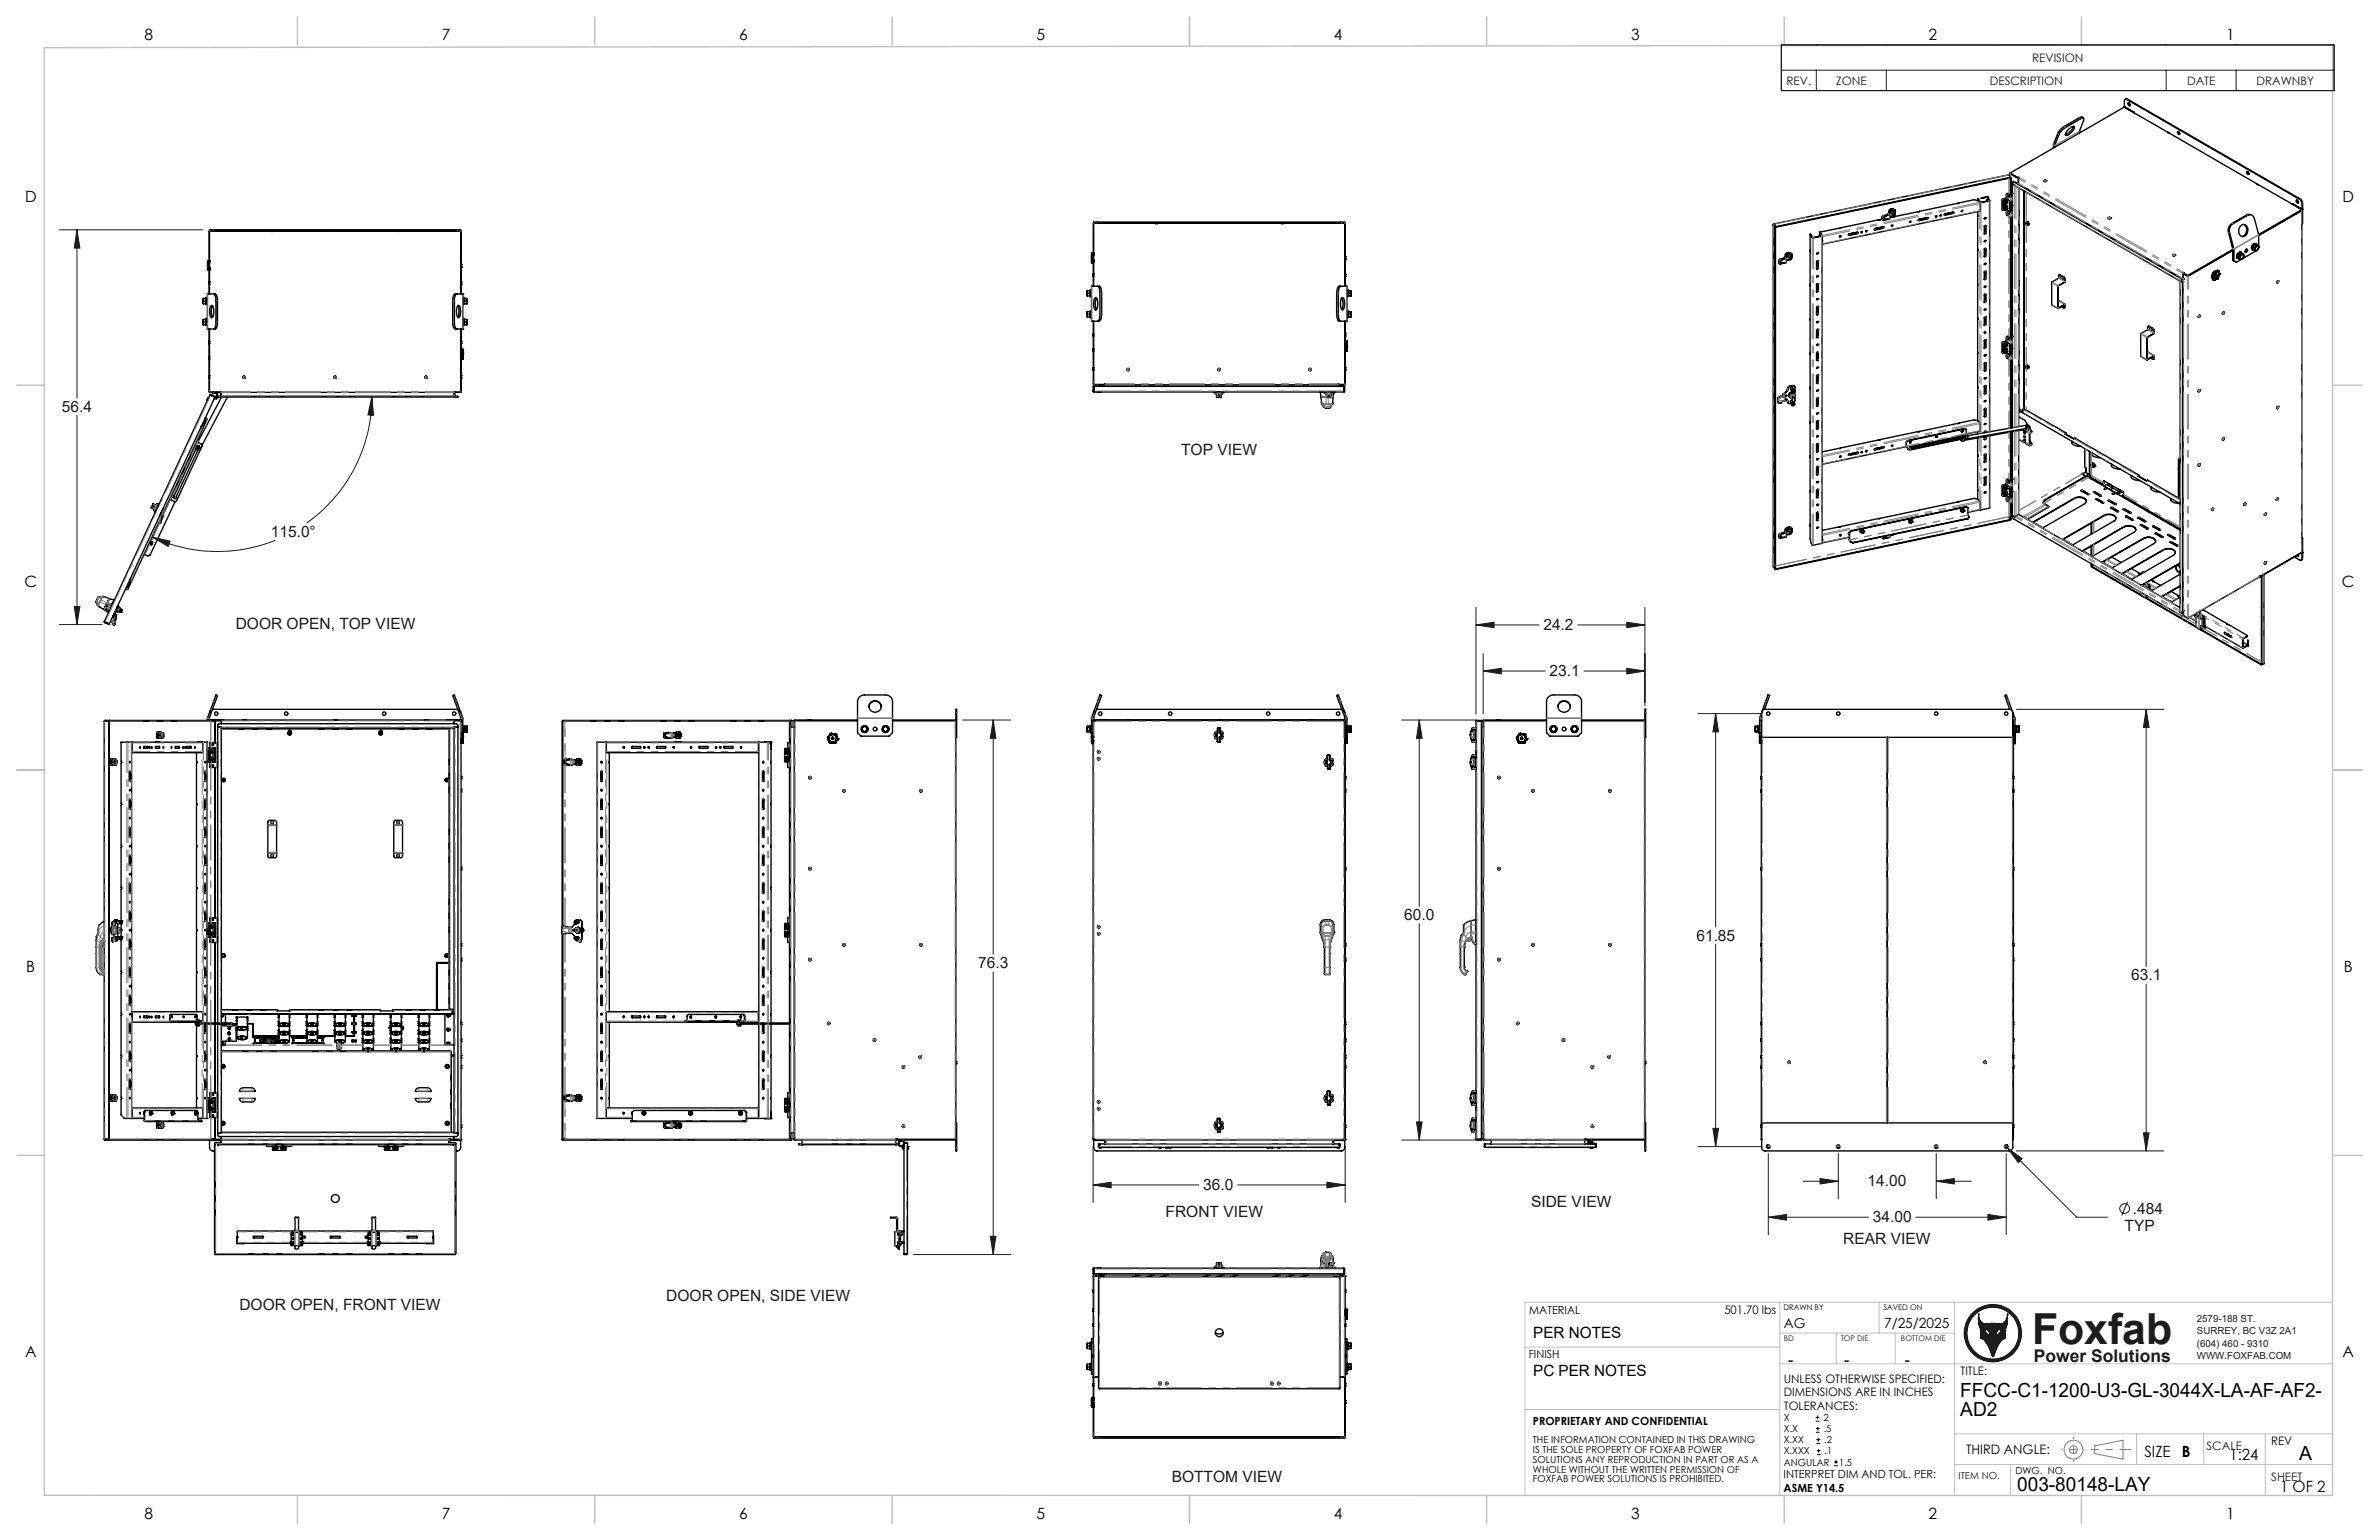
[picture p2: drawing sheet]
<svg xmlns="http://www.w3.org/2000/svg" width="432mm" height="279mm" viewBox="0 0 432 279" stroke-linecap="round" stroke-linejoin="round" font-family="sans-serif">
<defs><g id="words">
<text font-size="7.8" fill="#191924" x="368.8" y="243.9">Foxfab</text>
<g font-size="3.5">
<text x="355.8" y="253.4">FFCC-C1-1200-U3-GL-3044X-LA-AF-AF2-</text>
<text x="355.8" y="256.9">AD2</text>
<text x="417.3" y="264.9">A</text>
<text x="366.1" y="270.6">003-80148-LAY</text>
</g>
<text font-size="3.2" fill="#191924" x="369.1" y="247.1">Power Solutions</text>
<g font-size="2.8">
<text x="26.2" y="7.3">8</text>
<text x="80.2" y="7.3">7</text>
<text x="134.2" y="7.3">6</text>
<text x="188.1" y="7.3">5</text>
<text x="242.1" y="7.3">4</text>
<text x="296.1" y="7.3">3</text>
<text x="350.1" y="7.3">2</text>
<text x="404" y="7.3">1</text>
<text x="4.5" y="36.6">D</text>
<text x="425.2" y="36.6">D</text>
<text x="4.4" y="106.5">C</text>
<text x="425.1" y="106.5">C</text>
<text x="4.8" y="176.3">B</text>
<text x="425.4" y="176.3">B</text>
<text x="278.3" y="242.8">PER NOTES</text>
<text x="4.5" y="246.2">A</text>
<text x="278.3" y="249.6">PC PER NOTES</text>
<text x="324.6" y="247.7">-</text>
<text x="334.7" y="247.7">-</text>
<text x="345.7" y="247.7">-</text>
<text x="425.2" y="246.2">A</text>
<text x="389.2" y="264.3">SIZE</text>
<text x="396" y="264.3">B</text>
<text x="404.7" y="265">1:24</text>
<text x="26.2" y="275.5">8</text>
<text x="80.2" y="275.5">7</text>
<text x="134.2" y="275.5">6</text>
<text x="188.1" y="275.5">5</text>
<text x="242.1" y="275.5">4</text>
<text x="296.1" y="275.5">3</text>
<text x="350.1" y="275.5">2</text>
<text x="404" y="275.5">1</text>
<text x="413.8" y="270.6">1 OF 2</text>
</g>
<g font-size="2.8" fill="#191924">
<text x="11.3" y="74.7">56.4</text>
<text x="214.4" y="82.5">TOP VIEW</text>
<text x="49.1" y="97.4">115.0°</text>
<text x="42.8" y="114.2">DOOR OPEN, TOP VIEW</text>
<text x="280.1" y="114.3">24.2</text>
<text x="281.3" y="122.7">23.1</text>
<text x="254.9" y="166.9">60.0</text>
<text x="307.9" y="170.7">61.85</text>
<text x="177.5" y="175.7">76.3</text>
<text x="386.8" y="177.9">63.1</text>
<text x="218.4" y="215.9">36.0</text>
<text x="339" y="215.2">14.00</text>
<text x="211.6" y="220.8">FRONT VIEW</text>
<text x="277.9" y="219">SIDE VIEW</text>
<text x="339.9" y="221.8">34.00</text>
<text x="387.1" y="220.2">.484</text>
<text x="334.6" y="225.7">REAR VIEW</text>
<text x="385.6" y="223.4">TYP</text>
<text x="43.5" y="237.8">DOOR OPEN, FRONT VIEW</text>
<text x="120.9" y="236.1">DOOR OPEN, SIDE VIEW</text>
<text x="212.7" y="268.9">BOTTOM VIEW</text>
</g>
<g font-size="2.5">
<text x="323.8" y="240.9">AG</text>
<text x="342" y="240.9">7/25/2025</text>
</g>
<text font-size="2.4" x="356.9" y="263.8">THIRD ANGLE:</text>
<g font-size="2.1" fill="#191924">
<text x="368.8" y="11.2">REVISION</text>
<text x="324.3" y="15.4">REV.</text>
<text x="333.3" y="15.4">ZONE</text>
<text x="361.1" y="15.4">DESCRIPTION</text>
<text x="397" y="15.4">DATE</text>
<text x="409.5" y="15.4">DRAWNBY</text>
<text x="400.5" y="263.1">SCALE</text>
<text x="412.2" y="268.7">SHEET</text>
</g>
<g font-size="2.1">
<text x="313" y="238.3">501.70 lbs</text>
<text x="323.8" y="251">UNLESS OTHERWISE SPECIFIED:</text>
<text x="355.9" y="249.5">TITLE:</text>
<text x="323.8" y="253.4">DIMENSIONS ARE IN INCHES</text>
<text x="323.8" y="255.7">TOLERANCES:</text>
<text x="412.2" y="262.1">REV</text>
</g>
<g font-size="2">
<text x="277.6" y="238.3">MATERIAL</text>
<text x="277.5" y="246.3">FINISH</text>
<text x="278.2" y="258.5">PROPRIETARY AND CONFIDENTIAL</text>
<text x="323.7" y="268.1">INTERPRET DIM AND TOL. PER:</text>
<text x="323.7" y="270.6">ASME Y14.5</text>
</g>
<g font-size="1.8" fill="#191924">
<text x="398.7" y="239.8">2579-188 ST.</text>
<text x="398.7" y="242.1">SURREY, BC V3Z 2A1</text>
<text x="398.7" y="244.3">(604) 460 - 9310</text>
<text x="398.7" y="246.6">WWW.FOXFAB.COM</text>
<text x="355.5" y="268.4">ITEM NO.</text>
</g>
<g font-size="1.8">
<text x="323.8" y="257.8">X</text>
<text x="331" y="257.8">2</text>
<text x="278.2" y="261.9">THE INFORMATION CONTAINED IN THIS DRAWING</text>
<text x="278.2" y="263.6">IS THE SOLE PROPERTY OF FOXFAB POWER</text>
<text x="323.8" y="259.8">X.X</text>
<text x="323.8" y="263.9">X.XXX</text>
<text x="323.8" y="261.9">X.XX</text>
<text x="331" y="259.8">.5</text>
<text x="331.1" y="261.9">.2</text>
<text x="331.2" y="263.9">.1</text>
<text x="278.2" y="265.4">SOLUTIONS ANY REPRODUCTION IN PART OR AS A</text>
<text x="278.2" y="267.2">WHOLE WITHOUT THE WRITTEN PERMISSION OF</text>
<text x="278.2" y="268.9">FOXFAB POWER SOLUTIONS IS PROHIBITED.</text>
<text x="323.8" y="265.9">ANGULAR</text>
<text x="333.8" y="265.9">1.5</text>
<text x="365.8" y="267.4">DWG. NO.</text>
</g>
<g font-size="1.4">
<text x="323.7" y="237.6">DRAWN BY</text>
<text x="341.8" y="237.6">SAVED ON</text>
</g>
<g font-size="1.4" fill="#191924">
<text x="323.8" y="243.4">BD</text>
<text x="334.1" y="243.4">TOP DIE</text>
<text x="345" y="243.4">BOTTOM DIE</text>
</g>
</g></defs>
<g fill="none" stroke="#000" stroke-width=".25">
<path d="M385.6 19.5v-1.2a.28 .28 0 0 1 .1-.3 .28 .28 0 0 1 .3 .1l31.5 18.2 .3 .5v3.8M385.6 19.4l1.8 1.1-1.8-1.1M385.6 19.4h.1M385.6 19.4l1.8 1M385.7 18h.5l31.3 18.1 .3 .4 .1 .4v3.6l-.1 .1M386.3 18.7a.26 .26 0 0 1 .3 .1 .26 .26 0 0 1-.2 .4l-.2-.3zM386.4 18.7v.2l.2 .3M341.2 39.9l-7.2 1.4M341.2 39.9h.1M341.6 39.6l.2 .4M341.6 39.5l.1 .1M341.6 39.6h.1"/>
<path d="M341.6 39.5h.1M341.6 39.5v.1M341.6 39.8l-.4 .1M341.7 39.6h.1M341.7 39.6l.1 .4 .8-.2M341.7 39.6l.9 .2M342.5 38.9l-.7 .3-.2 .3M342.5 38.9h.1M342.5 38.9l.1 .2M342.5 38.9l.1 .1M342.6 39.1l-.8 .2-.1 .3M342.6 39.1l-.9 .5"/>
<path d="M342.6 39.8h.1M342.6 39v.1M342.8 38.9h.1M342.8 38.9h-.3M342.8 38.6h.1M342.8 38.3h.1M342.8 38.3v.3M342.8 38.3l.1 .1M342.9 38.3v.1M342.9 38.3h.1M342.9 38.4h.1M342.9 38.6l-.1 .1v.2"/>
<path d="M342.9 38.4v.1M342.9 38.3v.2M342.9 38.5h.1M342.9 38.6v.1M342.9 38.6h.2M342.9 38.7h-.1v.1h.2M342.9 38.7l.1 .1M342.9 38.7h.3M343 38.5v.1M343 38.6h.1M343 38.5h.1M343 38.5h-.1"/>
<path d="M343 38.8h.1M343 38.8l-.4 .2M343 38.8v.8l-.3 .2M343 38h.1M343 38l-.2 .3M343.1 38.1h.1M343.1 38.1l-.2 .2M343.1 38l.5-.1 .2 .2M343.1 38l-.3 .3M343.1 38h-.1M343.1 38.1l-.2 .3M343.1 38.6l.1 .1"/>
<path d="M343.1 38v.1M343.1 38h.1M343.1 38.2l-.2 .3M343.1 38.1l-.1 .1M343.1 38l-.2 .2M343.1 38.2h.1M343.2 38.7l.3-.1a.35 .35 0 0 1 .5 .2 .35 .35 0 0 1-.4 .4l-.6 .1M343.2 38.2l-.2 .3M343.2 38.1h-.1M343.2 38.1h.1M343.2 38.2h.1M343.2 38.1l-.2 .1"/>
<path d="M343.2 38.1l-.1 .1M343.2 38.1l-.2 .2M343.3 38.2l-.3 .4M343.3 38.2h-.1M343.3 38.2h-.2M343.3 38.2l-.3 .1M343.3 38.2h.1M343.3 38.5l.4-.1 .3 .2M343.4 38.8h.1M343.4 39.1h.1M343.4 38.8l.4-.1v.3M343.4 38.8v.3"/>
<path d="M343.5 38h.1M343.5 37.9h.1M343.5 37.9v.1M343.5 37.9l.2 .2M343.5 38.1h.1M343.5 38l.3 .1M343.6 38h.1M343.6 38h-.1M343.6 38l-.1 .1M343.6 38.1h.1M343.6 38l.2 .2M343.6 38l.2 .1"/>
<path d="M343.6 38.1v.1M343.6 38.2h.1M343.6 38.2h-.3M343.6 38.2l.3 .1v.2M343.6 38.1h-.1M343.6 38.1l.3 .1M343.6 38.1l.3 .2M343.7 38h-.1l.1 .1M343.7 38.1h.1M343.7 38.7h.1M343.8 38.1h.1M343.8 39h.1"/>
<path d="M343.8 38.9l-.1 .1M343.8 38.2h.1M343.8 39l-.4 .1M343.9 38.3h.1M343.9 38.2h.1M343.9 39.2l-.9 .2M343.9 39.3l-.9 .1M343.9 38.6l-.4-.2-.4 .2M343.9 38.6l.1 .1M343.9 38.6h.1M344 38.5a.49 .49 0 0 0-.5-.3 .49 .49 0 0 0-.5 .4M344 38.6h.1"/>
<path d="M348.2 39.9l1.8-.4-.2 .2-1.5 .3h-.1zM348.4 38.3l-5.4 1.2 .9-.3M348.4 39.8l-.2 .1M348.4 38.3v.1M348.4 39.8v.1M349.9 39.5l-1.5 .3M349.9 39.5l-.1 .2-1.6 .3M351.5 39.2l-.2 .1M352.3 39l-.2 .1M353 38.8l1.6-.3v.2l-1.6 .4-.1-.1zM354.6 38.5l-1.6 .3M354.6 38.5l-.1 .2-1.6 .3"/>
<path d="M355.5 36.8v.1l-7.1 1.4M355.5 36.8v.1M356.2 38.2l-.2 .1M359 36.1h.1l.4 .6 1.5-.3-.2-.3M359 39.2v6.2M359 38.4v.8M359 36.1l.3 .6M359 36.1v.3M359 39.2h.1M359.3 36.7l.1 1.6-28.7 6M359.3 36.7l-.1-.2-.8-.3-2.9 .6M360.4 39.5h.1"/>
<path d="M360.4 39.5l-.2 .1M360.8 35.7h.1M360.8 35.7l-1.2 .3 1.2-.3v.4M360.8 35.7v.5M360.8 36.1h.2l.1 .3-1.6 .4-.2-.1M360.8 36.1l-.2 .4M361.1 36.4v41.9M363.5 38.1h.6M363.5 37.8v.1M363.5 37.8h.1M363.5 37.7v.1M363.5 37.7h.1"/>
<path d="M363.5 36.8h.1M363.5 36.7v.1M363.5 36.7h.1M363.5 37.9h.1M363.5 37.6v.1M363.5 37.6h.1M363.5 37.5v.1M363.5 37.5h.1M363.5 36.6v.1M363.5 36.6h.1M363.5 36.5v.1M363.5 36.5h.1"/>
<path d="M363.6 37.5h-.1M363.6 37.5h.1M363.6 36.5h-.1M363.6 36.5h.1M363.6 37.4v.1M363.6 37.4h.1M363.6 37.9l.1 .1M363.6 36.4v.1M363.6 36.4h.1M363.6 36.9l.1 .1M363.7 37.5v.1M363.7 37.5l-.1 .4"/>
<path d="M363.7 36.5v.1M363.7 36.5l-.1 .4M363.7 37.8v.2M363.7 37.4h.1M363.7 37.4h-.1M363.7 36.8v.2M363.7 36.4h.1M363.7 36.4h-.1M363.7 37.8l-.1 .1M363.7 36.8l-.1 .1M363.7 37.6v.2M363.7 38h.2"/>
<path d="M363.7 36.6v.2M363.7 37h.2M363.8 37.3v.1M363.8 36.9l.1 .1M363.8 37.9l.1 .1M363.9 37.3h.1M363.9 37.6l-.2 .2M363.9 37.6h.2M363.9 36.6l-.2 .2M363.9 36.6h.2M363.9 37.6h-.2M363.9 36.6h-.2"/>
<path d="M364 37.3l-.3 .1M364 37.3h.1M364 36.3l-.3 .1M364 36.3h.1M364 37.4l-.3 .1M364 37.4v.1M364 37.4l.2 .3M364 36.4l-.3 .1M364 36.4v.1M364 36.4l.2 .3M364 37.5l-.1 .1M364 37.5l.1 .1"/>
<path d="M364 37.3l.1 .1M364 36.5l-.1 .1M364 36.5l.1 .1M364.1 36l-.7 .2 .1 1.9M364.1 35.9v.1M364.1 35.9v.2M364.1 35.9h.1M364.1 36v.1M364.1 36.1l-.6 .2v1.8M364.1 37.7h-.2v.2M364.1 37.4h.1M364.1 36.3h.1"/>
<path d="M364.1 36.3v.1M364.1 37.7l.1 .2M364.1 36.1h.1M364.1 37l.1 .4a.26 .26 0 0 1 .2 .3 .26 .26 0 0 1-.2 .2M364.1 36.1l.1 .3a.29 .29 0 0 1 .2 .2 .29 .29 0 0 1-.2 .3M364.1 37.6l.1 .2M364.1 37.6l.1 .1M364.1 36.6l.1 .2M364.1 36.4h.1M364.1 36.6l.1 .1M364.1 38v.1M364.2 36l.7 .5h.3"/>
<path d="M364.2 35.2v.3l.3 .4-.3-.2v-.1M364.2 38.7v.3l.8 .4 .3-.1M364.2 38.2v.4l.3 .3-.3-.2v-.1M364.2 36.1l.2 .1M364.2 35.6v.4M364.2 36l-.1 .1M364.2 37.8v.1M364.2 36.8h.1M364.2 36.9l-.2-.3-.2 .2 .1 .1M364.2 37.9h.1M364.2 37.7a.33 .33 0 0 0-.5-.3 .33 .33 0 0 0 .1 .6M364.2 36.7a.33 .33 0 0 0-.5-.3 .33 .33 0 0 0 .1 .6"/>
<path d="M364.2 37.7v.1M364.2 36.7v.1M364.3 35.6l.2 .2M364.3 38.7l.2 .1M364.3 36.8v.1M364.3 37.9h.1M364.3 38.3l.6 .3h.4M364.4 37.8l-.1 .1M364.5 35.4l.1-.2h-.3v.1l.7 .4 .3-.1M364.5 35.7v.1M364.5 38.8h.1M364.5 35.4l.2-.1a.22 .22 0 0 0-.3-.2 .22 .22 0 0 0-.2 .2l.7 .4h.4"/>
<path d="M364.5 35.4h.1M364.5 35.8h.1M364.5 38.3l.5 .3 .3-.2M364.7 31.7l.1 .1M364.7 31.8h.1M364.7 36.4v1.8l-.3 .1-.3-.2M364.7 35.2v.3M364.7 38.2v.2M364.8 31.8l.3 .5M364.8 31.5l1.6 .9M364.8 31.4v.5M364.8 31.4l1.5 .8"/>
<path d="M364.8 31.5l1.5 .8M364.9 32.2l-.3-.5-42.7 8.9M364.9 32.3l-42.6 8.9M364.9 32.2l-42.6 8.9M364.9 32.2v3.4M364.9 36.5v2M364.9 39.4v22.2M365.1 32.3h-.2M365.1 32.3v3.4M365.1 36.5v2.1M365.1 39.4v22.2M365.2 36.5l.1 .2"/>
<path d="M365.2 35.1v.5M365.2 36.5v.8M365.2 37.6v.9M365.2 37.3h.1M365.3 35.1h.1M365.3 35.1h-.1M365.3 37.3l-.1 .1 .1 .3M365.3 33.4l30.4 17.6M365.3 36.4l-.1 .1M365.3 37.3h-.1M365.3 33.4l.4 .2M365.3 33.4h.1"/>
<path d="M365.3 33l.3-.1 30.6 17.8v60.9M366.3 33.3h.1M366.3 32.2v.1M366.3 33.3v.1M366.4 33.3h-.1M366.4 32.4h.1M366.4 33.3l-.2-.1v.1M366.4 32.4v.9M366.4 32.3h-.1M366.4 34v43.4M366.4 32.2v.2M366.4 32.2h.1"/>
<path d="M366.4 32.2h-.1M367.3 34.6v39.7M367.4 34.6l-.1 39.7M371 32.8h.1M371 32.8l.1 .1 .3-.1M371.1 32.7a.19 .19 0 0 1 .3 0 .19 .19 0 0 1 0 .3 .19 .19 0 0 1-.3-.1zM371.1 32.7h.2a.14 .14 0 0 1-.1 .2 .14 .14 0 0 1-.1-.2zM371.4 32.8h.1M372.9 26.5h.1M372.9 26.5v.2M375.4 23.5l.7-.5a.3 .3 0 0 1 .5 .1 .3 .3 0 0 1-.2 .4 1.98 1.98 0 0 1-1.5 1.1v-.2l.1-.4zM376.3 22.9a2.44 2.44 0 0 1-1.4 1.5"/>
<path d="M377.4 23.8l.8-2a.29 .29 0 0 0-.1-.4 .29 .29 0 0 0-.4 .1l-3 1.8-.5 .4-.4 .5-.9 2.3M377.4 23.8h.1M377.4 23.8v.3M378.2 21.5l-.4-.3-.3 .1-3.3 1.9-.7 .9-.8 2.1v.6M382.7 39.5l.1-.1a.19 .19 0 0 1 .3 .1 .19 .19 0 0 1-.1 .2 .19 .19 0 0 1-.2 0zM382.7 39.5h.1M382.7 39.5l.1 .2 .3-.2M382.7 39.5l.3-.1 .1 .2-.3 .1zM383.1 39.5h.1M393.5 24l-7.9-4.6-20.8 12M393.5 24l.2 .1M393.7 24.1l15.9 9.2"/>
<path d="M395.3 23.8l.2 .1 .1 .3a.14 .14 0 0 1 0 .2 .14 .14 0 0 1-.2-.1l-.2-.2zM395.3 23.8l.1 .5h.2M407.8 31.2a.27 .27 0 0 1 .4 .1 .27 .27 0 0 1-.2 .3l-.2-.3zM407.9 31.1v.3l.3 .2M408.5 38.9h-.6l-2.8 1.7-.4 .3-.3 1 .8 3.2M409.6 33.3l.3 .2M409.6 33.3v.1M409.6 33.4l.3 .1M409.9 33.5l7.9 4.5M416 37h.1M416 37l1.8 1M416.8 36.3a.28 .28 0 0 1 .3 .2 .28 .28 0 0 1-.1 .3l-.2-.2z"/>
<path d="M416.9 36.3v.4l.3 .1M417.8 38.1v.1l-7.8 4.5 7.8-4.5M417.8 38v62.3M417.8 38l-7.8 4.5M417.8 38h.1M36.9 54.9v.2M36.9 54.4v.2M36.9 54.4v.5M36.9 54.9v.2h.4M36.9 58.7v.2M36.9 58.2v.2M36.9 58.2v.5"/>
<path d="M36.9 58.7v.2h.4M36.9 54.6v.3M36.9 54.2v.2M36.9 58.4v.3M36.9 58v.2M36.9 58.4h.4M36.9 58h.4M36.9 54.6h.4M36.9 54.2h.4M37.5 54.1a.34 .34 0 0 0-.2 .5v.6h.2M37.5 57.9a.34 .34 0 0 0-.2 .6v.5h.2M37.5 54h.1"/>
<path d="M37.5 57.8h.1M37.6 59l-.1 .1v-1.3v1.3M37.6 55.2h-.1v-1.2v1.2M37.6 59.7h.1M37.6 53.3h.1M37.6 53.3v6.4M37.7 47.5v1.3M37.7 48.8v.2M37.7 53.3h1.4l.4 .9-.1 5-.3 .5h-1.4M37.7 48.4v.5M37.7 47.4v.1M37.7 47.8v.2"/>
<path d="M37.7 48.3h.1M37.7 49h.1M37.7 47.4h.2M37.7 48.6v.3M37.7 49h.2M37.7 47.4h.1M37.7 47.4v.4M37.7 47.3h.1M37.7 47.3v.1M37.7 48.3v.7M37.7 48.2v.1M37.7 47.5v.7"/>
<path d="M37.7 48.2h.1M37.7 48.7h.1M37.7 48.6h.1M37.7 48.8h.1M37.7 48.9h.1M37.7 48.4h.1M37.7 48.5h.1M37.7 48.9v.1M37.7 48.2h.2v.1h-.2M37.7 47.4v.8M37.7 47.3h.2v1.7M37.7 48.6h.2"/>
<path d="M37.7 48.4v.6M37.7 48.5h.2M37.7 48.7h.2M37.7 48.8h.2M37.7 48.9h.2M37.7 48.4h.2M37.8 48.5h.1M37.8 48.7h.1M37.8 48.5v.1M37.8 48.7v.1M37.8 48.6l-.1 .1M37.8 48.6h.1"/>
<path d="M37.9 48.6h.1M37.9 48.7h.1M37.9 48.5h.1M37.9 48.8h.1M37.9 48.9h.1M37.9 48.4h.1M37.9 47.3h.1M37.9 47.4h.1M37.9 48.5v.1M37.9 48.7v.1M37.9 48.9v.1M37.9 47.3v.1"/>
<path d="M37.9 48.4v.5M37.9 49h.1M37.9 47.4l.1 1.5M37.9 47.7h.1M37.9 51.6h.1M37.9 51.2h.1M37.9 47.4v1.5M37.9 47.5h.1M37.9 51.2v.4M38 49h.1M38 47.4h.1M38 47.4v1.5"/>
<path d="M38 48.9v.1M38 48.9h.1M38 59.7v11.5h45.6l.1-11.5M38 41.7h45.6v.1h-45.6zM38 59.7v11.5h2.1l.1-.2v.2M38.1 41.8l-.1 .2v11.3M38.3 55.5a.4 .4 0 0 1 .4 .1 .4 .4 0 0 1 .1 .5 1.67 1.67 0 0 1-.4 1.5 2.11 2.11 0 0 1-.1-2.1zM38.6 55.5a2.23 2.23 0 0 0 0 2M38.8 53.3l.3 .4 .1 .6v4.4l-.2 .8-.2 .2M49.2 41.9h-11.2v11.4M49.2 41.8v.2h.4v-.2M60.8 41.8v.1"/>
<path d="M72.1 41.8v.2M72.4 41.9h11.2v11.4M72.4 41.8v.2l-22.8-.1M82.9 53.3l-.2 .2-.2 .7v4.7l.2 .6 .2 .2M83.1 55.5a.4 .4 0 0 1 .4 .1 .4 .4 0 0 1 .1 .5 1.67 1.67 0 0 1-.4 1.5 2.11 2.11 0 0 1-.1-2.1zM83.1 55.5a2.23 2.23 0 0 1 0 2M83.5 41.8l.2 .1v11.4M83.6 59.7v11.5h-1.1l-.1-.2v.2M83.7 48h.1M83.7 48.4h.1M83.7 48.5h.1M83.7 51.2h.1"/>
<path d="M83.7 51.6h.1M83.7 48v.4M83.7 48.4v.1M83.7 51.5v.1M83.7 51.2v.3M84 59l.2 .1v-1.3l-.1 1.3M84 55.2h.2v-1.2l-.1 1.2M84 53.3h-1.4l-.3 .4-.1 .8v4.1l.1 .8 .3 .3h1.4M84 59.7h.1M84 53.3h.1M84 53.3v6.4M84 54h.1"/>
<path d="M84 57.8h.1M84.2 54.1h.1v1.1h-.1M84.2 57.9h.1v1.1h-.1M84.3 58.4h.4M84.3 58h.4M84.3 54.6h.4M84.3 54.2h.4M84.7 58.4l.1 .3M84.7 58l.1 .2M84.7 54.2l.1 .2M84.7 54.6l.1 .3M84.8 58.7l-.1 .2"/>
<path d="M84.8 58.2l-.1 .2M84.8 58.2v.5M84.8 58.7v.2h-.5M84.8 54.4l-.1 .2M84.8 54.9l-.1 .2M84.8 54.4v.5M84.8 54.9v.2h-.5M197.3 56.8v.5M197.3 56.8l.1 .2M197.3 57.3l.1 .2M197.3 53.4l.1 .3M197.3 53v.4"/>
<path d="M197.3 53l.1 .2M197.4 57l-.1 .3M197.4 56.6l-.1 .2M197.4 53.2l-.1 .2M197.4 52.7l-.1 .3M197.4 57.5h.4M197.4 57h.4M197.4 56.6h.4M197.4 53.7h.4M197.4 53.2h.4M197.4 52.7h.4M197.9 56.5h-.1v1.1h.1"/>
<path d="M197.9 52.7h-.1v1.1h.1M198 52.6h.1M198 56.4h.1M198.1 46.1v1.3M198.1 47.4v.1M198.1 57.6h-.2v-1.2l.1 1.2M198.1 53.8h-.2v-1.2l.1 1.2M198.1 51.9l1.5 .1 .2 .4 .2 .7v4.1l-.2 .8-.2 .3h-1.5M198.1 51.9h.1M198.1 58.3h.1M198.1 51.9v6.4M198.1 47.4l.1 .2"/>
<path d="M198.2 47.6h.1M198.2 46.4v.2M198.2 46.8h.1M198.2 46.9h.1M198.2 46h.1M198.2 46v.4v-.4M198.2 45.9h.1M198.2 45.9v.1M198.2 46.9v.7M198.2 46.8v.1M198.2 46.1v.7M198.2 46v.1"/>
<path d="M198.2 47h.1M198.2 46.8h.2l-.2 .1M198.2 47v.4v-.2M198.2 46.1h.2M198.2 46h.2M198.2 45.9h.2v1.7M198.2 45.9v.2M198.2 47v.6M198.2 45.9l-.1 .2M198.2 47.6h.2M198.2 47.1h.1M198.2 47.2h.1"/>
<path d="M198.2 47.3h.1M198.2 47.4h.1M198.3 47.1h.1M198.3 47.2h.1M198.3 47.3h.1M198.3 47.2l-.1 .1M198.3 47.3v.1M198.3 47.4h.1M198.3 47.6h.1M198.3 47h.1M198.3 45.9h.1M198.3 46h.1"/>
<path d="M198.3 47.3l-.1 .1M198.3 47.1v.1M198.3 47.5v.1M198.3 45.9v.1M198.3 47v.5M198.4 47.6h.1M198.4 46h.1M198.4 47.3h.1M198.4 47.5h.1M198.4 47.5v.1M198.4 46v1.5M198.4 46v.1"/>
<path d="M198.4 46.3h.1M198.4 50.2h.1M198.4 49.8h.1M198.4 46.1h.1M198.4 47.2h.1M198.4 49.8v.4M198.4 58.3v11.4l.2 .1h45.4l.2-.2v-11.3M198.5 40.3h45.6v.1h-45.6zM198.5 58.3v11.4h2.1l.1-.1v.5M198.6 40.4l-.2 .1v11.4M198.8 54a1.21 1.21 0 0 1 .4 1.5l-.1 .5a.29 .29 0 0 1-.4 .2 .29 .29 0 0 1-.1-.4 2.06 2.06 0 0 1 .2-1.8zM199 54.1a2.23 2.23 0 0 0 0 2"/>
<path d="M199.2 51.9l.2 .2 .2 .8v4.4l-.1 .8-.3 .2M209.7 40.5h-11.2v11.4M209.7 40.4v.2l22.9-.1M210 40.4v.2M221.3 40.4v.1M232.6 40.4v.2l11.5-.1v11.4M232.9 40.4v.2M242.9 52l.2-.1h1.4v6.4h-1.5l-.3-.6-.1-4.5zM243.3 51.9l-.2 .3-.2 .7v4.4l.2 .8 .2 .2M243.5 54.2a.28 .28 0 0 1 .4-.2 .28 .28 0 0 1 .1 .4 1.96 1.96 0 0 1-.3 1.8 1.86 1.86 0 0 1-.2-2zM243.5 54.1a2.23 2.23 0 0 1 0 2M244 40.4l.2 .2v11.3"/>
<path d="M244.1 58.3v11.4h-1.1l-.1-.1v.5M244.2 47.1h.1M244.2 46.6h.1M244.2 47h.1M244.2 49.8h.1M244.2 50.2h.1M244.2 47v.1M244.2 46.6v.4M244.2 50.1v.1M244.2 49.8v.3M244.5 53.8h.1v-1.2v1.2M244.5 57.6h.1v-1.2v1.2"/>
<path d="M244.5 52.6h.1M244.5 56.4h.1M244.6 52.7h.2v1.1h-.2M244.6 56.5h.2v1.1h-.2M244.8 57.5h.4M244.8 57h.4M244.8 56.6h.4M244.8 53.7h.4M244.8 53.2h.4M244.8 52.7h.4M245.2 57l.1 .3M245.2 56.6l.1 .2"/>
<path d="M245.2 53.2l.1 .2M245.2 52.7l.1 .3M245.3 57.3l-.1 .2M245.3 56.8l-.1 .2M245.3 56.8v.5M245.3 53l-.1 .2M245.3 53v.4M245.3 53.4l-.1 .3M321.8 40.8v62l.3 .4M321.8 40.8l.3 .5M321.8 40.8h.2M321.9 40.7l-.1 .1"/>
<path d="M321.9 40.7l.1 .1M322 40.8h.1M322 40.7h-.1M322 40.8l.3 .5h-.2M322 40.7v.1M322 40.7l.3 .4M322.1 41.3v61.9M322.3 41.1v62.2M322.9 47.4v.3l.1 .2M322.9 47.4v.1M322.9 47.5h.1M322.9 47.5l.2 .4 .8-.2"/>
<path d="M322.9 47.5l1 .2M323.8 46.8l-.8 .2-.1 .4M323.8 46.8h.1M323.8 46.8l.1 .2M323.9 47l-.8 .2-.2 .3M323.9 47.7h.1M323.9 47l-1 .5M323.9 47h.1M324 46.6v.2M324 46.6l.1 .2M324 46.6h.4M324.1 46.8h.1"/>
<path d="M324.1 46.2h.1M324.1 46.2v.1M324.1 46.5h.1M324.1 46.8h-.3M324.1 46.2v.4M324.1 46.3h.1M324.1 46.5l-.1 .1M324.1 46.3v.1M324.1 46.4h.1M324.1 46.5l.2 .2M324.1 46.5h.3M324.2 46.4h.1"/>
<path d="M324.2 46.3v.1M324.2 46.4v.1M324.2 46.5h.1M324.2 46.4l.1 .1 .3-.3a.42 .42 0 0 1 .6 .3M324.3 46.8l-.4 .2M324.3 46.8l-.1 .8-.3 .1M324.3 46.7l-.2 .1M324.3 46.7v.1M324.3 46.3l-.1 .1M324.3 46h.1M324.3 46l-.2 .3M324.3 46l-.2 .2"/>
<path d="M324.4 46.5l.6-.1 .2 .2M324.4 46.1h.1M324.4 46.1l-.2 .2M324.4 46.1l-.3 .2M324.4 46.5v.1M324.4 46h-.1M324.4 46h.1M324.4 46.1l-.2 .3M324.4 46.6l.4-.1a.36 .36 0 0 1 .5 .3 .36 .36 0 0 1-.4 .4l-.6 .1M324.4 46.2l-.1 .1M324.4 46.2h.1M324.4 46v.1"/>
<path d="M324.5 46.1h-.1M324.5 46.1h.1M324.5 46.1l-.2 .2M324.5 46.2h.1M324.5 46.1v.1M324.6 46.2h-.1M324.6 46.2h.1M324.7 47h.1M324.7 46.7h.1M324.7 45.9h.1M324.8 46.7h.1v.2h-.2zM324.8 46h.1"/>
<path d="M324.8 45.9l.2 .1M324.8 45.9l-.6 .1-.1 .2M324.8 45.9h-.1M324.8 45.9h.1M324.8 45.9v.1M324.8 45.9l.2 .2M324.8 46v.1M324.8 46l.1 .1M324.8 46.1l-.2 .1M324.8 46.1l.4 .3M324.8 46.1h.1M324.8 46.1l.3 .2"/>
<path d="M324.8 46l.2 .1M324.9 46.1h.1M324.9 46.1l.2 .1M324.9 46l.2 .2M324.9 45.9l.1 .1M324.9 46v.1M324.9 46.2l-.3 .1-.2 .2M324.9 46.1h-.1M324.9 45.9v.1M324.9 46.2v.1M324.9 46.2v.2M324.9 46.3l.3 .3"/>
<path d="M324.9 46h.1M324.9 46.3v.1M325 46h.1M325 47h.1M325 46.1l.1 .1M325 46.6v.1M325 46v.1M325 46.1h.1M325 46.6v.4M325 46.6l-.3 .1v.4l.3-.1M325.1 46.2h.1M325.1 46.3h.1"/>
<path d="M325.1 46.2l.1 .1M325.2 46.4h.1M328.5 42.5l.5 .7 1.6-.3 .1-.2M328.5 42.5h.1l.4 .6 1.6-.3-.2-.3M328.5 58.1v6.2M328.5 51.9v6.2M328.5 45.6v6.3M328.5 42.5v3.1M328.5 45.6h.1M328.5 58.1h.1M328.6 51.8l-.1 .1M329.7 51.5l.1-.1 .2 .1v1.3l-.1 .2h-.2z"/>
<path d="M329.7 47.4l.2-.1 .1 .1v1.3l-.2 .2-.1-.1zM329.7 55.7l.3-.1v.1v1.3l-.1 .1h-.2zM329.7 59.8l.2-.1 .1 .1v1.3l-.2 .2-.1-.1zM330 45.9h.1M330 45.9l-.3 .1M330 47.3h.1M330 47.3v1.3l-.3 .2M330 50l-.3 .2M330 51.5h.1M330 51.5v1.3l-.3 .1M330 54.2h.1M330 54.2l-.3 .1"/>
<path d="M330 55.6h.1M330 55.6v1.3l-.3 .1M330 58.3h.1M330 58.3l-.3 .2M330 59.8h.1M330 59.8v1.3l-.3 .1M330.3 42.1l.4 .6M330.3 42.1l.2 .4M330.4 42.5l-.2 .4M330.4 42.5h.1l.2 .2M330.7 42.9h.1M330.7 42.7v1.6"/>
<path d="M330.7 44.2h.1M330.7 43.7h.1M330.7 42.8v55.7M334 41.3v.2l-3.7 .6M334 42.9h-.1M334 41.3v.1M334.1 42.8l-.2 .1M335.5 42.5l1.7-.4a.15 .15 0 0 1 .1 .2 .15 .15 0 0 1-.2 .1l-1.5 .3zM337.2 42.1l-1.6 .4M337.2 42.2l-.1 .1-1.6 .3M338 42l-.2 .1M338.8 41.8l-.2 .1"/>
<path d="M340.2 41.6l1.6-.5 .2 .1-.2 .2-1.5 .3zM341.2 41.3l-.9 .2M341.2 41.3l.7-.1-.1 .1-1.6 .3M341.2 41.3h.1M343.5 40.9l-.2 .1M346.8 40.1l-.2 .2M359 57.9v6.2M359 51.7v6.2M359 45.4v6.3M359 45.4h.1M359 57.9h.1M359 51.6v.1"/>
<path d="M360.2 57.6l.2-.1v1.4l-.1 .2-.1-.1zM360.2 49.2h.2v1.4l-.1 .2-.1-.1zM360.2 40.9l.2 .1v1.3l-.1 .2-.1-.1zM360.2 45.1h.2v1.4l-.1 .1-.1-.1zM360.2 53.4h.2v1.4l-.1 .1h-.1zM360.4 43.6h.1M360.4 43.6l-.2 .2M360.4 47.8h.1M360.4 47.8l-.2 .1M360.4 51.9h.1M360.4 51.9l-.2 .2M360.4 56.1h.1"/>
<path d="M360.4 56.1l-.2 .1M360.4 40.9h.1M360.4 40.9v1.4l-.2 .1M360.4 45v1.4l-.2 .1M360.4 49.2h.1M360.4 49.2v1.4l-.2 .1M360.4 53.3v1.4l-.2 .1M360.4 57.5h.1M360.4 57.5v1.3l-.2 .1M367.7 40.6l.1 .2M367.7 40.4l.2-.1 .2 .1M367.7 40.4h.1"/>
<path d="M367.7 40.4v.2M367.8 40.3a.29 .29 0 0 1 .4 .1 .29 .29 0 0 1-.1 .4M367.8 40.4h-.1v.2M367.8 40.4l.2 .2M367.8 40.2a.35 .35 0 0 1 .4 .2 .35 .35 0 0 1 0 .4M367.8 40.4l.1 .1M367.8 40.8l.1 .1M367.9 40.5l.1 .1M368 40.8h-.2M368 40.6v.2M368 40.6l.1 .1M368 40.8l-.1 .1"/>
<path d="M368.1 40.7l-.1 .1M368.1 40.4l-.2 .1M368.1 40.4l.1 .2M368.2 40.6l-.1 .1M368.2 40.6l-.3 .3M373.6 54.6l.1-.1 1.1 .7M373.7 49.9l.2-.1 .9 .6 .1 .7-1.3 .8v4l1.2-.7 .1 .5-.2 .1M374.1 50.2h.1M374.1 50.2l.2 .1v.4l-.2-.2zM374.2 50.4v.1zM374.2 55.6l.6 .2v-.5l-1.2 .7-.1-.1v-3.9l1.3-.9v-.5l-.2-.3-.9-.4v.6l-1.3 .7v4.1l1.1 .7M374.2 50.2l.2 .3-.1 .1"/>
<path d="M374.3 55.6h.1M374.3 50.6h.1M389.9 59.2h.1l.9 .5 .1 .7-1.3 .8v4l1.3-.7v.6l-.1 .1M390.2 59.5a.21 .21 0 0 1 .3 .2 .21 .21 0 0 1-.2 .2zM390.2 59.5h.1M390.2 59.5h.2M390.3 59.7l.1 .1zM390.4 59.5l.2 .3-.1 .2M390.5 60h.1M394.4 46.3h.1M394.4 46.3v.1l.4-.1M394.4 46.2h.1a.17 .17 0 0 1 .2 0 .17 .17 0 0 1 0 .2 .17 .17 0 0 1-.2 0l-.2-.1z"/>
<path d="M394.4 46.2h.2l.2 .1-.4 .1zM394.8 46.3h.1M395.7 51l-.1-.1 .6 .2M395.7 50.9v.1M395.7 50.9v60.1M395.7 51l.5 .1M396.2 50.6h.1M396.2 49.6l1 .5 8-4.7-8.1 4.7M396.2 51.1h.1M396.2 49.6v1M396.2 50.5l.2 .2M396.2 50.6h-.1"/>
<path d="M396.3 49.5l.8 .6M396.3 49.5l.8 .5M396.3 49.6h-.1M396.3 49.5l-.1 .1M396.3 50.6l-.1 .1M396.3 49.5h.1M396.3 50.6l.1 .1M396.4 49.5h-.1M397.1 50v.1M399.1 57.6h.1M399.1 57.3v.3M399.1 57.2a.16 .16 0 0 1 .2 .1 .16 .16 0 0 1-.1 .2 .16 .16 0 0 1-.2-.1z"/>
<path d="M399.1 57.3a.14 .14 0 0 1 .1 .2 .14 .14 0 0 1-.2 0zM399.2 57.2h.1M399.2 57.2l-.1 .1M401.4 50.2l.4 .6M401.4 50.2l.2 .1M401.5 50.3l.1 .3zM401.5 50.1l-.1 .1M401.5 50.1l.1 .1M401.5 50.1h.1M401.5 50.4h.1M401.6 50.3l.2 .5M401.6 50.2v.1"/>
<path d="M401.6 50.1h.1M401.6 50.2h.1M401.6 50.3h.1M401.6 50.1v.1M401.6 50h.1M401.6 49.9h.1M401.6 49.7h.1M401.6 49.7v.1M401.6 49.7l-.1 .4M401.6 49.8v.2M401.6 49.8h.1M401.6 49.9v.1"/>
<path d="M401.7 49.6l-.1 .2M401.7 50.5h.1M401.7 49.9h.1M401.7 50h.1M401.7 49.8h.1M401.7 49.9v.1M401.7 49.8l-.1 .1M401.7 50l-.1 .1M401.7 49.7h.1M401.7 50.7h.1M401.7 49.8v.1M401.7 49.5l-.2 .5z"/>
<path d="M401.7 49.6h.1M401.7 49.7v.1M401.8 50.8h.1M401.8 50.4h.1M401.8 49.7h.1M401.8 49.6v.1M401.8 49.7l-.1 .1M401.8 49.6l-.1 .1M401.8 49.5h.1M401.8 49.4l-.2 .3M401.8 49.4l.1 .1M401.8 49.7h-.1"/>
<path d="M401.8 49.5l-.3 .6M401.8 49.4l-.3 .7M401.9 49.3l-.1 .1M401.9 49.5h.1M401.9 50.8h.1M401.9 49.3l.1 .1M401.9 49.5l-.3 .6M401.9 49.5l-.3 .7M401.9 49.5l-.1 .2M402 49.3h.1M402 49.5h-.1M402 50.8h-.2"/>
<path d="M402 49.4l-.1 .1M402 49.4l.1 .2M402 49.4h.1M402.1 49.6l-.3 .5a.38 .38 0 0 0 .1 .5 .38 .38 0 0 0 .5-.2M402.1 49.6l.1-.1a.35 .35 0 0 1 .5-.1 .35 .35 0 0 1 0 .6l-.3 .4M402.1 49.4h.1M402.1 49.6a.38 .38 0 0 1 .5-.2 .38 .38 0 0 1 .1 .6l-.3 .4M402.1 49.6l-.2 .2a.44 .44 0 0 0-.2 .5 .44 .44 0 0 0 .5 .3l.2-.2M402.1 50.1h.1M402.1 50l.1 .1M402.2 49.2h.1M402.2 49.4h.1"/>
<path d="M402.2 50.2h.1M402.2 49.2l-.3 .1M402.2 49.3v.1M402.2 50.1h.1M402.2 50.1v.1M402.2 49.9h.1M402.2 49.5h.1M402.3 50.1h.1M402.3 49.1l-.3 .2M402.3 49.9h.1M402.3 49.8h.1M402.3 49.8v.1"/>
<path d="M402.4 49.9v.1M402.4 50.6l-.6 .2M402.4 50.6h.1M402.4 49.1h.1M402.4 49.2h.1M402.4 50h-.1M402.4 49.1l-.4 .2M402.4 50.4v.2M402.4 49.1l.1 .1M402.4 49.1l.3 .1M402.4 49.1l-.5 .2M402.4 49.1l-.2 .1"/>
<path d="M402.5 50.5h.1M402.5 50.5l-.1 .1M402.5 49.2h.1M402.5 50.4h.1M402.5 49.2l-.4 .2M402.6 49.1l.1 .1M402.6 49.1l-.6 .3M402.6 49.1h.1M402.6 49.4h.1M402.7 49.2l.2 .5M402.7 49.2h.1M402.8 49.8l-.3 .7"/>
<path d="M402.8 49.8h.1M402.9 49.7l-.1 .1M402.9 49.7h.1M403.4 57h.1M403.6 56.7h.1M403.6 56.7l-.2 .1v.2M405.2 45.1h.1M405.2 47.2l.3 .1M405.2 45.1v2.1M405.2 47.2l.5 .2M405.2 45.3l-8.1 4.7M406.1 46.6l.2 .3"/>
<path d="M406.1 46.6l.1 .1M406.2 46.6h-.1M406.2 46.7l.2 .2M406.3 46.6h-.1M406.3 46.6l-.1 .1M406.3 46.4l.2 .1M406.3 46.4v.4l.2 .2M406.5 46.5l.1 .3M406.5 47h.3M406.6 46.8l.2 .2M406.6 46.8l-.1 .2M406.6 41.1a.82 .82 0 0 1 1.1-.2 .82 .82 0 0 1 .3 1 .83 .83 0 0 1-.5 .9 .83 .83 0 0 1-1-.3l-.2-.6z"/>
<path d="M406.6 46l-.3 .4M406.6 46l.3 .1M406.6 46h.3M406.6 45.8a.71 .71 0 0 0-.6 1M406.8 46.4l-.3 .1M406.8 46.4l-.2 .4M406.8 45.8a.71 .71 0 0 0-.7 .3 .71 .71 0 0 0 .1 .8M406.9 45.9l-.2-.1-.3 .2a.46 .46 0 0 0-.2 .6M406.9 47l-1 .6-.4-.3M406.9 46.1l-.1 .3M406.9 46.1l.2 .1M406.9 46l-.1-.1-.3 .1-.3 .6"/>
<path d="M406.9 46a.39 .39 0 0 0-.4-.2 .39 .39 0 0 0-.3 .3l-.2 .5a.24 .24 0 0 0 .1 .3 .24 .24 0 0 0 .3 0M406.9 46l.3 .1M407.1 46.8l-.3 .2M407.1 46.2l-.3 .2M407.1 46.2l.1 .2M407.2 46.1l-.1 .1M407.2 46.1v.3M407.2 46.4l-.1 .4M407.2 40.7a1.22 1.22 0 0 1 .6 1.2 1.22 1.22 0 0 1-.9 1M407.6 45.3l.1-.1a.29 .29 0 0 1 .3 .4 .29 .29 0 0 1-.4 .2l-.1-.3zM407.7 45.2l-.2 .4M408.8 45l.2 .3"/>
<path d="M408.8 45l.1 .1M408.8 45h.1M408.9 45h.1M408.9 45.1h.1M408.9 44.8l.4 .2M408.9 44.8v.5l.4 .1M409.3 45v.2M409.3 45.4l.1 .1M409.3 45.2l.1 .3M409.3 45.2v.2M409.3 44.4l-.4 .4M409.3 44.4l.3 .2"/>
<path d="M409.3 44.4h.3M409.3 44.2a.71 .71 0 0 0-.6 1M409.4 44.8l-.1 .2M409.4 44.8l-.1 .4M409.5 44.2a.69 .69 0 0 0-.7 .4 .69 .69 0 0 0 .1 .7M409.5 45.5l-2.6 1.5M409.6 44.4a.5 .5 0 0 0-.6 .1 .5 .5 0 0 0-.1 .5M409.6 44.6l-.2 .2M409.6 44.6h.2M409.6 44.4a.39 .39 0 0 0-.4-.2 .39 .39 0 0 0-.3 .4l-.2 .5 .2 .2 .2 .1-.2-.3M409.6 44.4l.3 .2M409.6 44.4l-.1-.1-.3 .1-.3 .6"/>
<path d="M409.8 45.3l-.4 .2M409.8 44.6l-.4 .2M409.8 44.6l.2 .2M409.8 44.6h.1M409.9 44.6l.1 .2M410 44.8l-.2 .5M410 42.5l-.9-3.1a.74 .74 0 0 0-1.1-.3l-2.9 1.6-.4 .7-.1 .6 .9 3.2v2.1M410 42.5l-.1 2.3M413.3 51l.1-.1a.16 .16 0 0 1 .1 .3 .16 .16 0 0 1-.3 0zM413.3 51.3h.1M413.5 51h.1M413.5 51l-.2 .1v.2"/>
<path d="M417.8 40.5v.1M35.8 79.8l.1 .1M35.9 79.9h.1M35.9 79.9l-.1 .3M36.5 77.5l.2 .1M36.7 77.6l.1 .1-7.3 15.8M37.2 75.9l.2 .2-.6 1.4-.3-.1M37.3 75.8l.3 .2v.1l-.7 1.4-.2 .1M37.6 72.6h.1M37.8 72.2h.1M37.8 72.2l-.2 .4M37.9 68.5h.1"/>
<path d="M37.9 68.2h.1M37.9 65.1h.1M37.9 64.7h.1M37.9 62.3h.1M37.9 61.9h.1M37.9 68.2v.3M37.9 64.8v.3M37.9 61.9v.4M38.1 71.6l.1 .1M38.1 71.6l-19.2 41.1M38.2 71.7h.1M38.2 71.7l.8 .4"/>
<path d="M38.3 71.6h-.2M38.3 71.6l-.1 .1M38.3 71.6l.8 .3-.1 .1M38.4 71.8l.2 .1M38.7 71.4h.1M38.7 71.4h.6M38.7 71.2v.1h.6M38.7 71.3v.1M39 72.1l-19.2 41.1M39.2 71.3l.1 .1M39.3 71.4h.1M39.3 71.2l.2 .1v.9l-.6 .2"/>
<path d="M39.3 71.3v.9h-.4M39.5 71.9h43.6v.1h-43.6zM40 71.2v.7M40 71.9h.1M40.2 71.2h.1M40.2 71.9h.1M40.2 71.2v.7M40.2 72l-4.3 8.3M41.3 72l-4.6 8.8M82.4 71.2h.1M82.4 71.9h.1M82.4 71.2v.7"/>
<path d="M82.6 71.2v.7M83.7 63.4h.1M83.7 65.1h.1M83.7 64.8h.1M83.7 61.9h.1M83.7 62.3h.1M83.7 68.2h.1M83.7 68.5h.1M83.7 64.5v.6M83.7 63.4v1.1M83.7 64.5h.1M83.7 64.5v.4"/>
<path d="M83.7 64.5h.2M83.7 65h.1M83.7 64.7h.1M83.7 63.7h.1M83.7 64.5v.5M83.7 64.4h.1M83.7 65v.1M83.7 61.9v.4M83.7 68.2v.3M83.7 64.5l.2 .1M83.7 65.1h.2M83.8 63.8h.1"/>
<path d="M83.8 64.5h.1M83.8 65.1h.1M83.8 64.7h.1M83.8 63.7v.1M83.8 65h.1M83.8 64.9h.1M83.8 64.8h.1M83.8 64.7v.3M83.8 63.7h.1M83.8 64.9h.2M83.9 65h.1M83.9 64.9h.1"/>
<path d="M83.9 64.8h.1M83.9 64.8v.1M83.9 63.7v.1M83.9 64.5h.1M83.9 63.7h.1M83.9 65.1h.1M83.9 64.7h.1M83.9 64.6v.1M83.9 64.7v.3M83.9 64.7l-.1 .1M83.9 63.4h.1M83.9 63.8h.1"/>
<path d="M83.9 63.9h.1M83.9 64.6h.1M83.9 64.6v.5M83.9 64.5v.1M83.9 63.7v.8M83.9 63.6v.1M83.9 63.3v.3M83.9 63.6h.1M83.9 63.6h-.2l.2 .1M83.9 63.3h-.2v1.8M83.9 63.3v.1M83.9 63.6v1.5"/>
<path d="M83.9 63.3l.1 .2M83.9 63.5h.1M84 64.1h.1M84 63.5h.1M84 64.5v.4M84 63.5v1M84 64.9l-.1 .2M84 64.5l-.1 .1M198.4 67.1h.1M198.4 66.7h.1M198.4 63.7h.1M198.4 63.3h.1"/>
<path d="M198.4 61h.1M198.4 60.5h.1M198.4 70.9l.1 .2M198.4 66.8v.3M198.4 63.4v.3M198.4 60.5v.5M198.4 66.7v.1M198.4 70.9v-.8h45.7v.8M198.4 70.9h.1M198.5 70.6v.1M198.5 70.9v.2M198.5 70.9v.1"/>
<path d="M198.5 70.1v.8M198.5 71.1h45.4M199.1 70h.6M199.1 70l.7-.1v.2M199.1 69.8v.2M199.2 71.1v.1M199.2 71.2h.1M199.2 71.2h.4M199.6 71.1v.1M199.6 71.2h.1M199.7 69.9v.1M199.7 69.8h.2v.3"/>
<path d="M199.7 70h.1M200.5 69.8v.3M200.7 69.8h.1M220.4 71.2l.2 .2M220.4 71.2h.1M220.4 71.1v.1M220.6 71.4h.1M220.6 71.4v.1M220.6 71.5h.2M220.6 71.5h.1M220.7 71.4h.1M220.7 71.4l.1 .1"/>
<path d="M220.8 72h.1M220.8 71.5v.6M220.8 72l.1 .1M220.8 71.5h.2M220.9 72.1h.1M220.9 72.1h.7M220.9 71.5h.1M220.9 72v.1M221 71.2h.5v.5M221 71.7h.1M221 71.7v.3M221 71.5h.1"/>
<path d="M221 71.2v.5v-.2M221 71.2h.1M221 72h-.1M221 71.2l-.3 .2M221 71.2v.5M221 71.7l.1 .1M221 72l.1 .1M221.1 71.7h.3M221.1 72.1h-.2M221.1 71.8v.3M221.1 71.7v.1M221.1 71.8h.1"/>
<path d="M221.4 71.8h.1M221.4 71.7h.1M221.4 71.8v.3M221.4 72.1h.1M221.4 71.7v.1M221.5 72.1h.1M221.5 71.7v.3M221.5 72h.1M221.5 71.5h.1M221.5 71.2l.3 .2M221.5 71.5h.2M221.5 71.7l-.1 .1"/>
<path d="M221.5 72l-.1 .1M221.5 72h.2M221.5 72v.1M221.7 71.5v.6M221.7 72l-.1 .1M221.8 71.4l-.1 .1M221.8 71.4h.1M221.9 71.4h.1M221.9 71.4l-.2 .1M222 71.2h.1M222 71.2l-.1 .2M222 71.1v.1"/>
<path d="M239.6 71.2h.7M239.6 71.2h.1M239.6 71.1v.1M239.6 71.2l.2 .8M239.8 72.1l.1 1.1M239.8 72h.1M239.8 72v.1M239.8 72h1M239.9 73.2l.2 .2h1.5M239.9 73.2h.1M240 73.4h.1M240 73.4l.2 .4"/>
<path d="M240 73.3v.1M240.2 73.8h.1M240.2 73.8l.3 .2M240.3 71.1l.3 .3M240.5 74h.7M240.6 71.4l.2 .1M240.6 71.4h.1M240.8 72h.1M240.8 71.5h.1M240.8 71.5v.6M240.8 72v.1M240.8 72.1h.7"/>
<path d="M240.8 72l.2 .1M240.9 71.7h.1M240.9 71.7v.3M240.9 72h-.1M240.9 71.2l-.3 .2M240.9 71.7v.1M240.9 72l.1 .1M240.9 71.8l.1 .3M241 71.7h.3M241 71.8h-.1M241 71.7v.1M241.2 74h.1"/>
<path d="M241.3 73.9v.1M241.3 71.7h.1M241.3 71.8h.1M241.3 71.7v.1M241.4 73.9h-.1M241.4 71.8v.3M241.4 72.1h.1M241.4 71.2h-.5v.5M241.4 71.7v.3M241.4 71.2v.4v-.1M241.4 71.5h.1M241.4 71.2h.1"/>
<path d="M241.4 72h.1M241.4 71.2l.3 .2M241.4 71.5h.2M241.4 71.2v.5M241.4 71.7v.1M241.4 72v.1M241.5 73.8l-.1 .1M241.5 72h.1M241.5 73.8h.1M241.5 72l-.1 .1M241.6 71.5h.2M241.6 72h.3"/>
<path d="M241.6 71.5v.6M241.6 72l-.1 .1M241.7 73.4h.1M241.7 73.4l-.2 .4M241.7 71.4l-.1 .1M241.7 71.4h.1M241.8 73.3l-.1 .1M241.8 71.4h.1M241.8 71.4v.1M241.8 71.5h.1M241.9 73.2l-.2 .1M241.9 73.2h.1"/>
<path d="M241.9 72h.1M241.9 72.1v1.1M241.9 72l.1 .1M241.9 72.1h.1M242 72.1v.1zM242 71.2l-.2 .2M242 71.2h.1M242 71.1v.1M242.1 71.2h.1M242.1 71.1v.1M242.1 71.2l-.1 .8M242.9 69.8h.1"/>
<path d="M243 69.8h.1M243 69.8v.3M243.9 70.1v1M243.9 70.9v.1M243.9 70.9h.2M243.9 70.1v.8M244.1 70.9l-.2 .2M244.2 62h.1M244.2 63.6h.1M244.2 63.5h.1M244.2 63.3h.1M244.2 62.3h.1"/>
<path d="M244.2 60.5h.1M244.2 61h.1M244.2 66.7h.1M244.2 67.1h.1M244.2 63.7h.1M244.2 63.1v.5M244.2 62v1.1M244.2 63.1h.1M244.2 63h.1M244.2 63.1h.2M244.2 63.1l.2 .1M244.2 60.5v.5"/>
<path d="M244.2 66.7v.4M244.2 63.6v.1M244.2 63.7h.2M244.2 62.4h.1M244.2 63.6l.1 .1M244.3 63.3h.1M244.3 62.3l-.1 .1M244.3 63.5h.1M244.3 63.4h.1M244.3 63.6h.1M244.3 63.7h.1M244.3 63.5v.1"/>
<path d="M244.3 62.3h.1M244.3 63h.1M244.3 63.4v.1M244.4 61.9h.1M244.4 62.4h.1M244.4 62.5h.1M244.4 63.3h.1M244.4 63.1v.1M244.4 63.2v.5M244.4 63.7h.1M244.4 63.2h.1M244.4 63.1h.1"/>
<path d="M244.4 62.3v.8M244.4 62.2v.1M244.4 61.9v.3M244.4 62.2h.1M244.4 62.3h.1M244.4 63h.1M244.4 62.3v.1M244.4 63v.1M244.4 63.6v.1M244.4 63.2v.1M244.4 62.2h-.2l.2 .1M244.4 61.9h-.2v1.8"/>
<path d="M244.4 61.9v.1M244.4 62.2v.8M244.4 63.1v.6M244.4 62.5v.1M244.4 62.7h.1M244.4 62.1h.1M244.4 62.8h.1M244.4 61.9v1.2M244.4 63.5h.1M244.4 63.5v.1M244.4 63.1v.4M244.4 62.5v-.4v1"/>
<path d="M244.4 63.5v.2h-.2M322.7 72.6v.1zM322.7 72.7v.4h.2M322.7 72.4v.1M322.7 72.4v.3M322.7 72.5h.1M322.7 72.7l.2 .4M322.7 72.7h.1M323.5 71.9l-.7 .2-.1 .3M323.5 71.9l.1 .1M323.5 71.9h.1M323.6 72l-.8 .2-.1 .3"/>
<path d="M323.6 71.9h.1M323.6 71.9v.1M323.6 71.5v.4M323.7 71.9h.1M323.7 71.9h.3l-.2-.4 .7-.7a.56 .56 0 0 1 .4-.7l.4-.1a.33 .33 0 0 1 .5 .3v2.4l-.2 .3M323.7 71.9l-.1 .1M323.7 71.4l-.1 .1 .2 .3M323.7 71.4h.1M323.8 71.8h.1M323.8 71.8l-.1 .1M324 72.3l.5 .4a.39 .39 0 0 0 .1 .5 .39 .39 0 0 0 .5 0M324 72.3h.1"/>
<path d="M324 71.8v.9l-.4 .1-.4 .4-.3-.1M324.3 71.7l-.2 .2M324.4 72.6l.1 .5M324.7 71.7l.3 .5M324.7 71.7l.2 .3M324.8 70.1h.1M324.8 70v.1M324.8 70h.1M324.9 70l-.3 .2-.2 .6-.6 .6M324.9 70l.6-.1 .3 .3M324.9 72.1h.1M324.9 70l-.1 .1"/>
<path d="M324.9 70h.1M324.9 72.1l.1 .1M324.9 72.1l.4 .2M324.9 71.7v.4M324.9 71.7l-.1 .2M325 71.3l.1 .2M325 71.3l-.3 .4M325 72.2h.1M325.1 71.5h.2M325.1 71.5l-.2 .2M325.1 72.1h.1M325.1 72l.2 .3"/>
<path d="M325.2 71.9l.1 .1M325.2 71.8l.1 .2M325.3 71.2l-.6 .2v.5M325.3 72v.1M325.3 72.3h.1M325.3 72v.3M325.3 71.2a.5 .5 0 0 0-.5 .3 .5 .5 0 0 0 .1 .6M325.3 72h.1M325.3 72.1v.2M325.3 71.5l-.4 .2M325.3 71.5l.3 .1M325.4 71.5v.1"/>
<path d="M325.4 73.4h.1M325.4 71v.1M325.4 71h.1M325.4 73.3h.1M325.4 73.3v.1M325.4 71.1h.1M325.4 71.3a.47 .47 0 0 0-.6 .1 .47 .47 0 0 0 .1 .6M325.4 71.3l.2 .3M325.4 71.3h-.4M325.4 71.3l.1 .2M325.5 73l-.2-.4h-.2l-.2 .2 .3 .4M325.5 70.9h.1"/>
<path d="M325.5 70.9l-.1 .1M325.5 73.4h.1M325.5 71v.1M325.5 71.7l.1 .2M325.5 70.7l-.2-.4h-.2l-.2 .2 .3 .4M325.5 71.8h.1M325.5 71.8l.1 .2M325.5 73.3h.1M325.5 71.5l.1 .1M325.5 73.3v.1M325.5 71.5h-.2M325.6 73l.1 .2"/>
<path d="M325.6 73l-.4 .1-.1 .2 .2 .2M325.6 70.9v.1M325.6 71.4l-.1-.1 .1 .3M325.6 71.9v.1M325.6 72.2h.1M325.6 72h-.3M325.6 71.9l-.3 .1M325.6 72h.1M325.6 72.2l-.3 .1M325.6 73.3l-.1 .1M325.6 71l-.1 .1M325.6 71h-.1"/>
<path d="M325.6 72v.2M325.6 71.6l.1 .1M325.7 71.7l-.1 .4M325.7 71.7h.1M325.7 70.9a.29 .29 0 0 0-.3-.2 .29 .29 0 0 0-.2 .3l.1 .2M325.7 71.8h.1M328.5 76.7v6.3M328.5 70.5v6.2M328.5 64.3v6.2M328.5 64.3h.1M328.5 76.7h.1M328.6 70.5h-.1"/>
<path d="M329.7 72.3l.1-.1 .2 .1v1.3l-.1 .1h-.2zM329.7 76.4h.3v1.3l-.1 .2-.2-.1zM329.7 64l.2-.1 .1 .1v1.3l-.1 .1h-.2zM329.8 68.1h.2v1.3l-.2 .2-.1-.1zM330 62.5h.1M330 62.5l-.3 .1M330 63.9v1.4l-.3 .1M330 66.6h.1M330 66.6l-.3 .2M330 68.1h.1M330 68.1v1.3l-.3 .1M330 70.8h.1"/>
<path d="M330 70.8l-.3 .1M330 72.2v1.4l-.3 .1M330 74.9h.1M330 74.9l-.3 .2M330 76.3h.1M330 76.3v1.4l-.3 .1M330 79.1l-.3 .1M341.2 79.8l-.1 .1-.2-.1-6.9 1.5M341.2 79.8h.1M348.4 78.3l-7.2 1.5M348.4 78.3h.1M351.3 79.2h.1"/>
<path d="M351.4 79.2l.1-.1v.2h-.2M351.6 79.1l-.3 .2M355.5 76.8l2.9-.6 .8 .2 .2 .4v1.4l-2.5 .5M355.5 76.8v.1l-7.1 1.4M355.5 76.8h.1M355.8 79.7l.2 .2h.4M355.9 79.1l.2-.2h.3l.2 .2M355.9 79.1l.2 .1M355.9 79.1h.1M355.9 79.1l.2 .2M355.9 79.1l-8.8 1.9M356 79.3h.1"/>
<path d="M356 79.9h.1M356 79.3l-.2 .1M356 78.3h.1l.2-.2-.1 .2h-.2M356 79.3v-.1l-8.9 1.9M356 79.9l.1 .1M356.1 79.2v.1M356.1 79.3h.3M356.1 79.2h.3M356.1 79.1l.2-.1 .1 .1zM356.1 79.3l-9 2a.24 .24 0 0 1-.4 0 .24 .24 0 0 1 0-.4 .24 .24 0 0 1 .4 .1M356.1 79.9v.1M356.2 79l.2 .1-.2 .1z"/>
<path d="M356.2 79.1h.1M356.2 78.1l-.2 .1M356.3 79.6h.1M356.4 79.1h.1M356.4 79.9v.1M356.4 79.2v.1M356.5 79.9l-.1 .1M356.6 79.1l-.2 .2M356.6 79.2v.1M356.6 79.1l-.2 .1M356.6 79.1h.1M356.8 77.9l-.3-.1-10.2 2.1-.3 .3v.8l.4 .6h.3l10.2-2.1 .3-.3"/>
<path d="M357.1 79.1l11-1.9a.27 .27 0 0 1 .3 .3 .27 .27 0 0 1-.3 .2l-11.8 2.1-.3-.1M359 79.4v3.4M359 64.1v6.2M359 70.3v6M359 78.3v.4M359 76.3h.1M359 70.3h.1M359 64.1h.1M360.2 79.2v.5M360.2 65.9l.2-.1v1.4l-.1 .1h-.1zM360.2 70h.2v1.4l-.1 .1-.1-.1zM360.2 74.2h.2v1.3l-.1 .1h-.1z"/>
<path d="M360.2 61.7h.2v1.4l-.1 .1-.1-.1zM360.4 60.2l-.2 .2M360.4 64.4h.1M360.4 64.4l-.2 .1M360.4 68.5h.1M360.4 68.5l-.2 .2M360.4 72.7h.1M360.4 72.7l-.2 .1M360.4 76.8h.1M360.4 76.8l-.2 .2M360.4 61.7h.1M360.4 61.7v1.3l-.2 .1"/>
<path d="M360.4 65.8h.1M360.4 65.8v1.4h-.2M360.4 70h.1M360.4 70v1.3l-.2 .1M360.4 74.1v1.4l-.2 .1M360.4 78.2h.1M360.4 79.2v.5h-.2M360.4 78.2v.3M360.4 78.5l-.1-.3-.1 .3M360.4 79.2v.5l-.2 .1v-.1M361.1 79.1v13l-1.7 .4M363.5 63.7v.1"/>
<path d="M363.5 63.7h.1M363.5 63.6v.1M363.5 63.6h.1M363.5 62.7v.1M363.5 62.7h.1M363.5 62.6v.1M363.5 62.6h.1M363.5 63.5v.1M363.5 63.5h.1M363.5 62.8h.1M363.5 62.5v.1M363.5 62.5h.1"/>
<path d="M363.5 62.4v.1M363.5 62.4h.1M363.5 63.8h.1M363.6 63.4l-.1 .1M363.6 63.4h.1M363.6 62.4h-.1M363.6 62.4h.1M363.6 63.8l.1 .1M363.6 62.3v.1M363.6 62.3h.1M363.6 62.8l.1 .1M363.7 63.5v.1"/>
<path d="M363.7 63.5l-.1 .3M363.7 62.4v.1M363.7 62.4l-.1 .4M363.7 63.7v.2M363.7 63.3h.1M363.7 63.3l-.1 .1M363.7 62.7v.2M363.7 62.3h.1M363.7 62.3h-.1M363.7 63.7l-.1 .1M363.7 62.7l-.1 .1M363.7 63.6v.1"/>
<path d="M363.7 63.9l.2 .1M363.7 62.5v.2M363.7 62.9h.2M363.8 62.8l.1 .1M363.8 63.8l.1 .2M363.9 63.3h.1M363.9 62.2h.1M363.9 63.5l-.2 .2M363.9 63.5h.2M363.9 62.5l-.2 .2M363.9 62.5h.2M363.9 63.5l-.2 .1"/>
<path d="M363.9 62.5h-.2M364 63.3h-.3M364 63.3h.1M364 62.2l-.3 .1M364 62.2h.1M364 63.4l-.3 .1M364 63.4h.1M364 63.4l.2 .2M364 62.3l-.3 .1M364 62.3v.1M364 62.3l.2 .3M364 63.4l-.1 .1"/>
<path d="M364 63.4l.1 .1M364 62.4l-.1 .1M364 62.4l.1 .1M364 62.2l.1 .1M364.1 61.9l-.6 .1-.1 .2 .1 1.9M364.1 61.9v.1M364.1 61.9h.1M364.1 64h.1M364.1 62l-.6 .2v1.9l.5-.1M364.1 62h.1M364.1 63.3h.1M364.1 62.7l-.2-.1v.2"/>
<path d="M364.1 62.3h.1M364.1 62.6l.1 .2M364.1 62.9l.1 .5a.26 .26 0 0 1 .2 .2 .26 .26 0 0 1-.2 .3M364.1 62l.1 .3a.26 .26 0 0 1 .2 .3 .26 .26 0 0 1-.2 .2M364.1 63.5l.1 .2M364.1 63.5l.1 .1M364.1 62.5l.1 .2M364.1 62.5l.1 .1M364.2 61.9l.7 .5h.3M364.2 61.2v.3l.3 .3M364.2 64.6v.3l.7 .4h.4M364.2 64.1v.4l.3 .3-.3-.1v-.2"/>
<path d="M364.2 61.9l.2 .3M364.2 61.6v.3M364.2 61.9l-.1 .1M364.2 61.5v.2l.3 .1M364.2 63.7v.1M364.2 63.8l-.2-.2-.2 .1 .1 .2M364.2 62.7v.1M364.2 62.8h.1M364.2 63.8h.1M364.2 63.6a.33 .33 0 0 0-.5-.2 .33 .33 0 0 0 .1 .5M364.2 62.6a.33 .33 0 0 0-.5-.3 .33 .33 0 0 0 .1 .6M364.2 63.6v.1"/>
<path d="M364.2 62.6v.1M364.3 61.6l.2 .1M364.3 64.6l.2 .2M364.3 62.8h.1M364.3 63.8h.1M364.3 64.2l.6 .4 .4-.1M364.5 61.3l.1-.2h-.3v.1l.7 .4 .3-.1M364.5 64.7h.1M364.5 61.3l.2-.1a.22 .22 0 0 0-.3-.2 .22 .22 0 0 0-.2 .3l.7 .4 .4-.1M364.5 61.3h.1M364.5 61.7h.1M364.5 64.2l.5 .3 .3-.2"/>
<path d="M364.7 62.3v1.8l-.3 .1-.3-.2M364.7 61.2v.3M364.7 64.1v.2M364.9 62.4v2.1M364.9 65.3v12.3M364.9 78.4v9.1M365.1 62.5v2M365.1 65.3v12.3M365.1 78.4v9.1M365.2 62.4l.1 .2M365.2 62.5v.7M365.2 63.5v.9"/>
<path d="M365.2 63.2h.1M365.2 63.2v.3l.1 .1M365.3 61h.1M365.3 61l-.1 .5M365.3 77.6v-44.5l.2-.1 30.6 17.8v60.9l-30.6-17.5-.2-.4M365.3 61h-.1M365.3 62.4h-.1M365.3 78.3v15.5M366.4 78.1v15.2M366.4 79.7l.7 .4M366.4 74.6l.1 .1M366.4 74.6l.1 .2"/>
<path d="M366.4 75.8l.1-.1 1 .6 .6 .9M366.4 73.7l.2 .6 .5 .3M366.5 74.7v.1M366.5 74.2l-.1 .4M366.6 74.3l-.1 .4M367.1 78l.7 .4 .3-.4M367.1 74.7l-.6 .1M367.3 78l.5 .3M367.3 73.9v.3M367.3 74.2l-.2 .7 28.6 16.5M367.3 74.3l.3 .2M367.3 79l.3 .1v.3l-.3-.1z"/>
<path d="M367.4 79.8l.2 .1-.1 .2-.2-.1zM367.4 78.4l.2 .2M367.4 79.9h.2M367.4 79.8h.1M367.4 79.8l.1 .2M367.4 78.3v.1M367.5 74.4l.1 .1M367.6 79.2l-.2-.2 .2 .4M367.6 74.5l.2-.1 7.2 4.1v.2M367.7 66.5l.1 .3M367.7 66.5v.2l.1 .1M367.7 77.4l.1-.1a.2 .2 0 0 1 .3 0 .2 .2 0 0 1-.1 .3 .2 .2 0 0 1-.3-.1z"/>
<path d="M367.7 66.5h.1M367.7 77.5h.4zM367.7 66.4l.2-.1 .2 .1M367.7 66.4h.1M367.7 66.4v.1M367.8 66.4a.29 .29 0 0 1 .4 .1 .29 .29 0 0 1-.1 .4v-.1M367.8 66.8h.2M367.8 66.4l-.1 .1M367.8 66.4l.2 .2M367.8 66.3a.34 .34 0 0 1 .4 .1 .34 .34 0 0 1 0 .4M367.8 66.4l.1 .1M367.8 66.8l.1 .1"/>
<path d="M367.9 66.5l.1 .1M368 66.6v.2M368 66.6l.1 .1M368 66.8l-.1 .1M368 78.1h.1M368.1 78.1h.1M368.1 66.7l-.1 .1M368.1 66.4l-.2 .1M368.1 66.4l.1 .2M368.2 66.6l-.1 .1M368.2 66.6l-.3 .3M368.4 77.5l-.1 .2-.4 .3v.2"/>
<path d="M368.4 77.4a.32 .32 0 0 1-.3 .4l-11.7 2.1M368.4 77.6v.2l-.4 .3M368.4 77.7l.4 .6-.5 .3v2.2l.4-.1 .1-.2M368.4 80l.4 .5-.3 .2M368.8 78.2l-.1 .3-.3 .1v2.1M374.8 78.7l1.6 1 .3-.2M374.8 78.7h.1M374.9 78.5l-.1 .2M374.9 78.6v.1M374.9 78.7l1.6 1v-.3l11.7 6.8v.2M374.9 78.6h.1M374.9 78.5v.1"/>
<path d="M376.6 79.5v.1M389.7 63.9l1.3 .6M390.3 64.9l.6 .3v-.6l-1.2 .7v-4.1l1.2-.7v-.5l-.1-.3-.9-.5-.1 .6-1.3 .8v4l1.2 .7M390.4 64.9l.2-.1-.1 .1M399.1 71h.1M399.1 70.8v.2M399.2 70.7h.1M399.2 70.7l-.1 .1M403.4 79.5a.15 .15 0 0 1 .2 .1 .15 .15 0 0 1 0 .2 .15 .15 0 0 1-.2-.1zM403.4 79.8h.1M403.6 79.5h.1M403.6 79.5l-.2 .1v.2"/>
<path d="M413.3 74.1h.1M413.5 73.8h.1M413.5 73.8l-.2 .1v.2M27.2 98.7l.2 .1M27.2 98.6l.2 .1M27.3 98.4l.3 .1M27.4 98.7h.1M27.4 98.4l.2 .1M27.4 98.7v.1M27.4 98.1l-.3 .6M27.4 98.8h.1M27.4 92.1l.1 .1"/>
<path d="M27.5 92l-.1 .1M27.5 92.2l.5 .2M27.5 92v.1M27.5 98.6l-.1 .1M27.5 98.6l-.1 .2M27.5 92.1v.1M27.6 92l.2 .1M27.6 92h-.1M27.6 98.5l-.1 .1M27.6 92v.1M27.6 92.1l.2 .1M27.6 92.1h-.1"/>
<path d="M27.6 98.5h.1M27.6 98.4h.1M27.6 98.4l-.1 .2M27.6 98.4l-.2-.2 .2 .2M27.6 98.4v.1M27.7 91.5v.1M27.7 91.6l.3 .2M27.8 91.4l-.1 .1M27.8 91.4l-.4 .7M27.8 91.6l.2 .1M27.8 91.5v.1M27.8 92.1h.1"/>
<path d="M27.8 92.1v.1M27.8 91.6h-.1M27.8 91.5h-.1M27.8 91.4v.1M27.8 91.4l.6 .3M27.8 91.4h.1M27.9 92.1l-.1 .1M28 91.8l-.2 .3M28 91.8h.1M28 92.6v.3M28 92.3v.1M28 92.4v.2"/>
<path d="M28 91.8l-.1 .3M28 91.7v.1M28 92.9h.1M28 92.9l.2 .1M28 91.7l.6 .3M28.3 91.8h.1M28.3 91.8l-.3-.1 .5 .2M28.3 92.4l-.3 .2M28.4 91.7l.1-.1v.3M28.4 91.7l-.1 .1M28.4 91.5v.2M28.4 91.5h.1"/>
<path d="M28.5 91.5h.1M28.5 91.9h.1M28.5 91.9l.1 .1M28.6 92l-.2 .4-.6-.2M28.8 91.4l-.3 .1M28.8 91.4h.1M28.8 94.8l-4.8 10.5-.2-.1M28.8 94.8l.1 .1M28.9 94.9l-2.5 5.4M29 93.5h.1M29.1 93.5l.2 .1M29.1 93.3h.1"/>
<path d="M29.2 94.7l-.1 .2h-.2M29.2 93.3h.1M29.2 94.7l-.1 .1M29.2 93.3l.2 .2M29.2 93.3l-.1 .2M29.2 93.9l-.3 1M29.2 93.9l.2 .1M29.2 93.3l.3 .2M29.2 93.9h.1M29.2 93.9l-.4 .9M29.2 93l.1 .1M29.3 93.6l.1 .1"/>
<path d="M29.4 93.7h.1M29.4 93.7l-.2 .2M29.4 94l-.2 .7M29.4 94h.1M29.4 93.5h.1M29.4 93.5l-.1 .1M29.5 93.5v.2M29.5 93.7h.1M29.5 93.7l-.1 .3M29.6 92.3l-.4 1M30.8 90.6h.1M30.9 90.6l-1.4 3"/>
<path d="M31.4 90.2h.1M31.5 90.1l-.1 .1M31.5 90h.1M31.5 90v.1M31.8 91l-4.6 9.7-.4 .2-.6-.3M35.6 81.5l.3 .2M35.6 81.3l-4 8.6a.3 .3 0 0 0-.2 .4 .3 .3 0 0 0 .4 .2 .3 .3 0 0 0 .2-.4l4-8.6M35.7 80.2h.1M35.7 80.1l.1 .1M35.8 80.2l-4.9 10.4M35.8 80.2l.7 .3 .2 .4-4.7 10-.3 .1-.8-.4M35.8 80.2h.1"/>
<path d="M35.8 80.9l-.1 .1M35.8 80.8l.4 .1 .1 .4-.3 .2h-.3l-.1-.4zM35.8 80.9a.27 .27 0 0 1 .3 0 .27 .27 0 0 1 .1 .3M322.9 97.2v.3l.1 .1M322.9 97.2v.1M322.9 97.3h.1M322.9 97.3l.2 .4 .8-.2M322.9 97.3l1 .2M323.8 96.6l-.8 .2-.1 .4M323.8 96.6h.1M323.8 96.6l.1 .1M323.9 96.7l-.8 .3-.2 .3"/>
<path d="M323.9 97.5h.1M323.9 96.7l-1 .6M323.9 96.7h.1M324 96.4v.2M324 96.4l.1 .2M324 96.4h.4M324.1 96.6h.1M324.1 96h.1M324.1 96v.1M324.1 96.3h.1M324.1 96.6h-.3M324.1 96v.3"/>
<path d="M324.1 96.1h.1M324.1 96.3l-.1 .1M324.1 96.3l.2 .2M324.1 96.3h.3M324.2 96.1v.1M324.2 96.1h.1M324.2 96.2v.1M324.2 96.3h.1M324.2 96.2h.1M324.2 96.2l.1 .1 .3-.3a.42 .42 0 0 1 .6 .3M324.3 96.6l-.4 .1M324.3 96.6l-.1 .8-.3 .1"/>
<path d="M324.3 96.5v.1M324.3 96.5l-.2 .1M324.3 96.1l-.1 .1M324.3 95.8h.1M324.3 95.7h.1M324.3 95.8l-.2 .3M324.3 95.8l-.2 .2M324.3 95.7l-.2 .3M324.3 95.7v.1M324.4 96.3l.6-.1 .2 .2M324.4 95.8h.1M324.4 95.8l-.2 .3"/>
<path d="M324.4 95.8l-.3 .3M324.4 96.3v.1M324.4 95.9h.1M324.4 95.8h-.1M324.4 95.9l-.2 .3M324.4 95.9l-.2 .2M324.4 96.4l.4-.1a.36 .36 0 0 1 .5 .3 .36 .36 0 0 1-.4 .4h-.6M324.4 96l-.1 .1M324.4 96h.1M324.4 95.8v.1M324.5 95.9h-.1M324.5 95.9h.1"/>
<path d="M324.5 95.9l-.2 .2M324.5 95.9v.1M324.5 96h.1M324.6 96h-.1M324.6 96h.1M324.7 96.8h.1M324.7 96.5h.1M324.7 95.7h.1M324.8 96.5h.1v.2h-.2zM324.8 95.7h.1M324.8 95.8h.1M324.8 95.7l.2 .1"/>
<path d="M324.8 95.6l.2 .2M324.8 95.6l-.6 .2-.1 .2M324.8 95.7h-.1M324.8 95.7l.2 .2M324.8 95.8l.1 .1M324.8 95.9l-.2 .1M324.8 95.9l.4 .2M324.8 95.7v.1M324.8 95.9h.1M324.8 95.9l.3 .2M324.9 95.8v.1M324.9 95.8l.2 .2"/>
<path d="M324.9 95.7l.1 .1M324.9 95.8h.1M324.9 96l-.3 .1-.2 .2M324.9 95.9h.1M324.9 95.9h-.1M324.9 95.9l.2 .1M324.9 95.7h.1M324.9 96v.2M324.9 96v.1M324.9 96.1l.3 .3M324.9 96.1v.1M325 95.8h.1"/>
<path d="M325 96.7h.1M325 95.9l.1 .1M325 95.7v.1M325 96.4h.1M325 95.8v.1M325 95.9h.1M325 96.4v.3M325 96.4l-.3 .1v.3l.3-.1M325.1 96h.1M325.1 96.1h.1M325.1 96l.1 .1M325.2 96.1v.1"/>
<path d="M328.5 95.4v2.3l.4 1.1 .2 .1 1.6-.4M328.5 89.2v6.2M328.5 83v6.2M328.5 89.2h.1M328.5 95.4h.1M328.6 82.9l-.1 .1M329.7 80.6l.1-.1 .2 .1v1.3l-.1 .1h-.2zM329.7 84.7l.1-.1 .2 .1v1.3l-.1 .2-.2-.1zM329.7 93l.1-.1 .2 .1v1.3l-.1 .2-.2-.1zM329.8 88.8l.2 .1v1.3l-.2 .1h-.1zM330 80.5h.1M330 80.5v1.3l-.3 .2"/>
<path d="M330 83.2h.1M330 83.2l-.3 .2M330 84.6h.1M330 84.6v1.4l-.3 .1M330 87.4h.1M330 87.4l-.3 .1M330 88.8h.1M330 88.8v1.3l-.3 .1M330 91.5h.1M330 91.5l-.3 .2M330 92.9v1.4l-.3 .1M330 95.7h.1"/>
<path d="M330 95.7l-.3 .1M330.7 82.7v1.5M330.7 84.1h.1M330.7 83.6h.1M330.7 96.9v1.6M330.7 97.1h.1M330.7 98.4h.1M330.7 97.9h.1M334 81.3v.1l-3.3 .6M334 82.8h-.1M334 95.5v.1l-3.3 .6M334 81.3v.1"/>
<path d="M334 95.5v.1M334.1 82.7l-.2 .2M334.1 97l-.2 .2 .1-.2M335.5 96.8h.2M335.5 82.4l1.6-.3h.2l-.1 .2-1.6 .3h-.1zM335.6 96.6l-.1 .2 .2 .1M335.6 96.6h.1M335.7 96.6v1.4l.2 .4M335.7 97.5l-5 1M335.7 96.6v.1M335.7 96.6l-.1 .1M335.7 96.7v1.3l.2 .3"/>
<path d="M335.9 98.3l.4 .1M335.9 98.3v.1M335.9 98.4l.4 .1M336 96.3l-.3 .3M336 96.3h.1M336 96.3l-.3 .4M336.3 98.4v.1M337.2 82.1l-1.6 .3M337.2 82.1l-.1 .1-1.6 .3M337.7 96.4v.1M337.7 96.4l.1 .2M337.7 96.5l.1 .1"/>
<path d="M337.8 96.6h.1M337.8 96.3l.1 .1M337.8 96.3l-.1 .1M337.8 96.2v.1M337.8 96.5v.1M337.8 96.6l.1 .1M337.8 96.5h.1M337.8 96.5l.1 .2M337.8 96.2l.1 .1M337.8 96.5h.4M337.8 96.5l.4 .1M337.9 96.4h.1"/>
<path d="M337.9 96.4l.4 .1M337.9 96.4l-.1 .1M337.9 96.3v.1M337.9 96.7h.2M338 96.3l-.1 .1M338 96.3h.2M338 81.9l-.2 .2M338 96.3h-.1M338 96.2h.1M338 96.2l.1 .1M338 96.2h-.2M338.1 96.2v.1"/>
<path d="M338.1 96.2l.2 .2M338.1 96.3h-.1M338.1 96.3h.1M338.2 96.3l.1 .2M338.2 96.3l.1 .1M338.2 96.2a.33 .33 0 0 0-.4-.1 .33 .33 0 0 0-.1 .5M338.2 96.6h.1M338.2 96.6l-.1 .1M338.2 96.5l-.1 .2M338.3 96.4a.29 .29 0 0 0-.5-.2 .29 .29 0 0 0 .1 .5M338.3 96.4v.1M338.3 96.5h.1"/>
<path d="M338.8 81.7l-.2 .2M340.3 81.4l-.1 .1 .1 .1 1.6-.3 .1-.2h-.2l-1.5 .3M341.2 81.2l-.3 .1M341.2 81.2l.7-.1-.1 .1-1.6 .4M341.2 94.1l-7.2 1.4M341.2 81.2v.1M341.2 94.1h.1M341.6 97.4l.2 .3M341.7 97.4l.1 .4 .8-.2M341.7 97.4l.9 .2M343.1 97.1h-.1v.4l-.4 .1M343.5 80.8l-.2 .1"/>
<path d="M343.9 96.9l-.7 .1M346 81l-15.3 3.2M346.2 80l10.4-2.2 .3 .2a1.11 1.11 0 0 0 .2 1.1l-.1 .3-10.3 2.1-.4-.1a1.11 1.11 0 0 1-.3-1.1zM346.5 94.6h.1M346.5 94.6l.1 .2M346.6 80.3h.2l.1-.2zM346.6 94.8h.1M346.6 94.6l.5 .1M346.6 94.4l.1 .1M346.6 94.6h.1M346.6 94.6v.1M346.6 94.4l-.1 .2"/>
<path d="M346.6 94.4h.1M346.6 94.7v.1M346.6 94.7h.1M346.6 94.7l.1 .1M346.6 94.7h.5M346.7 94.5l-.1 .1M346.7 94.8h.2M346.7 94.8v.1M346.7 94.5h.1M346.7 94.9h.1M346.8 80.1l-.2 .1M346.8 94.5l-.2 .1"/>
<path d="M346.8 94.5h.2M346.8 94.3h.1M346.8 94.3l.1 .1M346.8 94.5h-.1M346.8 94.3l-.2 .1M346.9 80.1v.1M346.9 94.8l-.1 .1M346.9 94.3l.1 .1M346.9 94.3l.2 .2M346.9 94.4l-.1 .1M346.9 94.4h.1M347 94.4v.1"/>
<path d="M347 94.5l.1 .2M347 94.5h.1M347 94.7h.1M347.1 81.1l-.5 .1M347.1 94.5a.28 .28 0 0 0-.5-.2 .28 .28 0 0 0 0 .5M347.1 94.3h-.5l-.2 .2 .1 .2M347.1 94.7h.1M347.1 94.7l-.2 .1M347.1 81v.1M347.1 94.5v.1M347.1 94.6v.1M348.4 92.5l-7.2 1.6"/>
<path d="M348.4 92.5v.1M355.5 91l2.9-.6 .8 .3 .2 .4v1.4M355.5 91v.1l-7.1 1.4M355.5 91v.1M355.9 92.6l.1 .2M355.9 92.6l.1 .1M356 92.7v.1M356 92.4l.1 .2M356 92.4l-.1 .2M356 92.4h.1M356 92.7h.1M356 92.8l.1 .1"/>
<path d="M356 92.7l.1 .2M356 92.4l.1 .1M356 92.6l.5 .1M356 92.7h.4M356.1 92.6h.1M356.1 92.6l-.1 .1M356.1 92.5v.1M356.1 92.9h.2M356.1 80h.3M356.2 92.5l-.1 .1M356.2 92.5h.2M356.2 92.5h-.1"/>
<path d="M356.2 92.3h.1M356.2 92.3l.1 .2M356.2 92.3l-.2 .1M356.3 92.3l.2 .3M356.3 92.5h-.1M356.3 92.5h.1M356.4 92.5l.1 .2M356.4 92.3l-.5 .1v.3M356.4 92.5l.1 .1M356.4 92.3v.1M356.4 92.7h.1M356.4 92.7l-.1 .2"/>
<path d="M356.5 92.5a.28 .28 0 0 0-.5-.2 .28 .28 0 0 0 .1 .5M356.5 92.6v.1M356.5 92.7h.1M356.9 91.9l-20.9 4.4M356.9 91.9l.3 .3M357.2 92.1v.1M357.2 92.2v1.3l.2 .3M357.2 94.1h.1M357.2 94.1l-20.9 4.3M357.2 94.1l-20.9 4.4M357.4 93.8l-.2 .3M359 82.8v6.2"/>
<path d="M359 89v1.6M359 89h.1M359 82.8h.1M359.4 92.5l-2.2 .5M360.2 86.6h.2v1.4l-.1 .1-.1-.1zM360.3 82.4h.1v1.4l-.1 .1h-.1v-1.4zM360.4 81h.1M360.4 81l-.2 .1M360.4 85.1h.1M360.4 85.1l-.2 .2M360.4 89.3h.1M360.4 89.3l-.2 .1"/>
<path d="M360.4 82.4h.1M360.4 82.4v1.3l-.2 .2M360.4 86.5h.1M360.4 86.5v1.4l-.2 .1M363.5 88.6v.1M363.5 88.6h.1M363.5 88.5v.1M363.5 88.5h.1M363.5 89.6v.1M363.5 89.6h.1M363.5 89.5v.1M363.5 89.5h.1"/>
<path d="M363.5 88.4v.1M363.5 88.4h.1M363.5 88.7h.1M363.5 89.4v.1M363.5 89.4h.1M363.5 89.7h.1M363.6 88.3l-.1 .1M363.6 88.3h.1M363.6 89.3l-.1 .1M363.6 89.3v.1M363.6 88.7l.1 .1M363.6 89.3h.1"/>
<path d="M363.6 89.7l.1 .2M363.7 88.4l-.1 .3M363.7 88.4v.1M363.7 89.4v.1M363.7 89.4l-.1 .3M363.7 88.6v.2M363.7 88.2h.1M363.7 88.2l-.1 .1M363.7 89.6v.3M363.7 89.3h.1M363.7 89.3h-.1M363.7 88.6l-.1 .1"/>
<path d="M363.7 89.6l-.1 .1M363.7 88.5v.1M363.7 88.8l.2 .1M363.7 89.5v.1M363.7 89.9h.2M363.8 88.7l.1 .2M363.8 89.7l.1 .2M363.9 88.2h.1M363.9 89.2h.1M363.9 88.4l-.2 .2M363.9 88.4h.2M363.9 89.4l-.2 .2"/>
<path d="M363.9 89.4l.2 .1M363.9 88.4l-.2 .1M363.9 89.4l-.2 .1M364 88.2h-.3M364 88.2h.1M364 89.2l-.3 .1M364 89.2h.1M364 88.3l-.3 .1M364 88.3h.1M364 88.3l.2 .2M364 89.3l-.3 .1M364 89.3v.1"/>
<path d="M364 89.3l.2 .2M364 88.3l-.1 .1M364 88.3l.1 .1M364 89.4h-.1M364 89.4l.1 .1M364.1 87.8l-.7 .3 .1 1.9M364.1 87.8v.1M364.1 87.9l-.6 .2v1.9h.6M364.1 88.6l-.2-.1v.3M364.1 88.2h.1M364.1 89.6l-.2-.1v.3M364.1 89.2h.1"/>
<path d="M364.1 89.2v.1M364.1 88.5l.1 .2M364.1 89.6l.1 .1M364.1 87.9h.1M364.1 89.9v.1M364.1 88.9l.1 .4a.26 .26 0 0 1 .2 .2 .26 .26 0 0 1-.2 .3M364.1 88.2l.1 .1a.26 .26 0 0 1 .2 .2 .26 .26 0 0 1-.2 .3M364.1 88.4l.1 .3M364.1 88.4l.1 .1M364.1 89.5l.1 .2M364.1 89.3h.1M364.1 89.5h.1"/>
<path d="M364.2 87.9l.7 .5h.3M364.2 87.1v.3l.3 .2v.1l-.3-.2v-.1M364.2 90.5v.4l.7 .4 .4-.1M364.2 90.1v.3l.3 .2v.2l-.3-.2v-.1M364.2 87.5v.4M364.2 87.8h-.1M364.2 88.7h.1M364.2 89.7h.1M364.2 88.5a.33 .33 0 0 0-.5-.2 .33 .33 0 0 0 .1 .5M364.2 89.5a.33 .33 0 0 0-.5-.2 .33 .33 0 0 0 .1 .6M364.2 88.5v.2M364.2 89.5v.2"/>
<path d="M364.3 87.5l.2 .2M364.3 90.5l.2 .2M364.3 88.7h.1M364.3 89.7h.1M364.3 90.1l.6 .4 .4-.1M364.4 88.1l-.3-.2v.3M364.5 87.6h.1M364.5 90.6v.1M364.5 87.2h.2a.22 .22 0 0 0-.3-.3 .22 .22 0 0 0-.2 .3l.7 .4 .4-.1M364.5 87.2l.1-.1-.3-.1 .7 .5 .3-.1M364.5 87.2h.1M364.5 90.1l.5 .3 .3-.2"/>
<path d="M364.5 90.7h.1M364.6 93.8h.1M364.6 93.8l.3 .5M364.7 88.3v1.7l-.2 .2-.4-.3M364.7 87.1v.3M364.7 90.1v.2M364.9 88.4v2M364.9 91.3v3.1l-42.6 8.9M364.9 94.3l-42.8 8.9M365.1 88.4v2M365.1 91.3v2.9l-.2 .1M365.1 93.6l.2 .2"/>
<path d="M365.2 88.4l.1 .1M365.2 88.4v.7M365.2 89.4v.9M365.2 89.1h.1M365.2 89.1l.1 .5M365.3 87h.1M365.3 87l-.1 .5M365.3 93.5l.5 .2M365.3 86.9l-.1 .1M365.3 88.3l-.1 .1M365.3 93.5h.1M365.7 93.7h.1"/>
<path d="M365.7 93.7v.1M366.4 93.3l-.5 .3-.1 .2-.5-.3M366.4 93.3l29.3 16.9M367.2 80.1l-.1-.1 1.3 .9M367.2 80.1h.1M367.2 93.7l.1 .1M367.2 93.7v.1M367.3 93.8l.8 .4M368.4 80.7h.1M368.9 94.8l7.6-4.4a1.56 1.56 0 0 1 2.2 .5l-.1 .2-.3 .3-7.6 4.4M369.1 94.8l1.7 .9M370.9 91.1v.3l1 .6"/>
<path d="M370.9 91.1v.1M370.9 91.2v.1l1 .7-3.9 2.3M371.1 90.7l-.2 .4M371.1 90.7l.1 .1M371.2 90.8l-.3 .4M371.8 91.9l-3.8 2.2M374.3 97.9l7.6-4.4a1.59 1.59 0 0 1 2.2 .5l-.1 .3-.3 .2-7.6 4.4M374.5 97.9l1.7 .9M376.1 80.1l-.1 .2a1.76 1.76 0 0 0 1.6 .7M377.7 89l.3-.1 1.1 .8h-.2zM377.7 89h.2l1.2 .7M377.9 100l7.6-4.4a1.68 1.68 0 0 1 2.1 .4 .54 .54 0 0 1-.3 .6l-7.6 4.4"/>
<path d="M377.9 86h.1M377.9 86l.7 .4M377.9 85.9l.1 .1M377.9 85.9v.1M378.1 99.9l1.7 1M378.5 81.4v3.3l.1 .1v.8M378.6 85.6l.1 .2 .5 .3M378.6 85.6l-.6 .4M378.7 90.9a1.53 1.53 0 0 0-2.2-.4l-7.5 4.3M378.8 86.4l16.9 9.8M378.8 86.4l-7.6 4.4M378.8 86.4l-.1-.1-7.6 4.4"/>
<path d="M379.2 81.9l.1 4.6M379.3 81.9v4.6M379.3 86.5l2.3 1.3M379.3 86.5l2.3 1.4M379.4 86.8h.1M379.6 94.9v2M379.6 99.1v1.7M379.6 86.3v.1M379.6 86.3l-.3 .2M379.6 84.5l.2 .2M379.6 86.4l-.3 .1M379.7 84.2l.1-.1 .2 .2"/>
<path d="M379.7 84.2l.1 .1M379.7 84.2l-.1 .3M379.7 94.9v2M379.7 99v1.9M379.7 82.2l-.1 .2a1.75 1.75 0 0 0 1.6 .6M379.7 84.2a.3 .3 0 0 1 .5 .1 .3 .3 0 0 1-.1 .4h-.1M379.8 84.7h.1M379.8 84.3h-.2v.2M379.8 84.3l.1 .2M379.8 84.3h.1M379.8 84.1a.39 .39 0 0 1 .4 .2 .39 .39 0 0 1 0 .4M379.9 84.3v.2"/>
<path d="M379.9 84.5v.2M379.9 84.5l.1 .1M379.9 84.7h.1M379.9 89.3l.3-.1 1.2 .8h-.3zM380 89.3h.2l1.2 .7M380 84.6l-.1 .1M380 84.3l.1 .2M380 84.3h-.1M380.1 84.5l-.2 .2M380.1 84.5l-.1 .1M380.3 84.4v.2M380.3 84.6h.1"/>
<path d="M380.4 90.6h.2l1.2 .7M380.5 90.5h.2l1.1 .7-.2 .1-1.2-.7zM381.6 87.8l.2-.2v-.4l3.6 2.1v.4l-.2 .2M381.6 87.8v.1M381.9 87.2v.5l-.3 .2M382 88.7l.2 .1h-.2zM382.2 88.8h-.2h.2M382.7 90.8l.2-.1 1.2 .8h-.3zM382.7 90.9l.2-.1 1.2 .7M382.9 87.8l-.3 .3M383 88.2h.1M383.1 88.1l-.1 .2 .4-.2"/>
<path d="M383.1 87.9v.3M383.1 88.2h-.1M383.1 92.1l.3-.1 1.1 .8-.3 .1zM383.1 92.1h.2l1.2 .7M383.2 89h.1M383.2 89l1.2 .6M383.3 84.2l-.1 .3a1.54 1.54 0 0 0 1.6 .6M383.5 88.5l-.2 .2-.1 .3M383.5 88.5l-1.1-.6-.3 .1v.3l1.1 .7M383.5 88.5l-.3 .2v.3M383.5 88.5l1.1 .7M383.6 89.6h.1"/>
<path d="M383.6 89.6h-.2h.2M384.1 94.1a1.51 1.51 0 0 0-2.2-.5l-7.5 4.3M384.3 89.6h.1M384.4 89.6l.1-.4a.18 .18 0 0 1 .2 .2 .18 .18 0 0 1-.2 .2l-.1 .1M384.4 89.4h.2l-.1 .1zM384.5 89.5h-.1M384.5 89.5h.1M384.5 89h.1M384.5 88.9v.2l.3-.2M384.5 89.3l.1 .1M384.5 88.8v.2M384.6 89.5h.1"/>
<path d="M384.6 89.4h.1M384.7 89.4v.1M385.2 89.9l10.5 6.1M385.2 89.9l10.5 6.2M385.2 89.1l-.5 .3M385.3 89.2l-.6 .3M385.3 92.4h.3l1.2 .7M385.4 92.3h.2l1.2 .8h-.3l-1.1-.6zM385.8 93.6h.2l1.2 .8h-.2zM385.8 93.7h.2l1.2 .7M386.9 86.3l-.1 .2a1.5 1.5 0 0 0 1.6 .7M387.7 96.1a1.55 1.55 0 0 0-2.2-.5l-7.5 4.4"/>
<path d="M388 86.3l1.6 1 .3-.1M388.1 93.9l.2-.1 1.2 .8-.3 .1-1.1-.7zM388.1 94l.2-.1 1.2 .7M388.1 86.1l-.1 .2M388.1 86.3h.1M388.1 86.3l.1 .1M388.1 86.1v.2M388.1 86.3h-.1M388.2 86.4l1.5 .9M388.5 95.3l.2-.1 1.2 .7M388.5 95.1l1.4 .8-.3 .1-1.1-.7zM389.8 87.3v-.2l5.6 3.2"/>
<path d="M389.9 87.1v.1M390.5 88.4l-.1 .2a1.76 1.76 0 0 0 1.6 .7M390.7 95.4h.2l1.2 .7v.1h-.2l-1.1-.6zM390.7 95.5h.3l1.1 .7M391.2 96.8h.2l1.2 .7M391.2 96.7l1.4 .8h-.3l-1.1-.7zM391.3 98.2a1.59 1.59 0 0 0-2.2-.5l-7.6 4.4M393.4 97.1l.3-.1 1.1 .7M393.5 97h.2l1.2 .7-.3 .1-1.1-.7zM393.9 98.4l.2-.1 1.2 .7M393.9 98.3l.2-.1 1.2 .7v.2h-.3l-1.1-.7zM394.1 90.5l-.1 .2a1.76 1.76 0 0 0 1.6 .6"/>
<path d="M395.3 99h.1M395.4 85.2l.1 3.7zM395.4 90.3v-1.3l.1 1.4 .2 .1M395.5 90.2h.1M395.5 88.8h.1M395.5 83.3l-.1 1.8M395.5 85l-.1 .1M395.5 88.8h-.1M395.5 90.3h-.1M395.7 83.5l-.3-.2v1.8M395.7 83.5l-.2-.1 .2 .2M399 84.3l.1-.1a.15 .15 0 0 1 .2 .1 .15 .15 0 0 1-.1 .2 .15 .15 0 0 1-.2-.1z"/>
<path d="M399.1 84.5h.1M399.1 84.3v.2M399.2 84.2h.1M399.2 84.2l-.1 .1M401.5 92.6h.1M401.5 92.3a.15 .15 0 0 1 .2 .2 .15 .15 0 0 1-.3 0zM401.5 92.4v.2M401.6 92.3a.15 .15 0 0 1 .1 .2 .15 .15 0 0 1-.3 0zM401.7 92.3h.1M401.7 92.3l-.2 .1M407.4 91.7h.1M407.4 91.4v.3"/>
<path d="M407.4 91.3a.16 .16 0 0 1 .2 .2 .16 .16 0 0 1-.1 .1 .16 .16 0 0 1-.2-.1zM407.5 91.3h.1M407.5 91.3l-.1 .1M411 93.2l.2-.1a.16 .16 0 0 1 .1 .3 .16 .16 0 0 1-.3-.1zM411.1 93.5h.1M411.1 93.2v.3M411.1 93.2a.14 .14 0 0 1 .2 .2 .15 .15 0 0 1-.3 0zM411.3 93.1h.1M411.3 93.1l-.2 .1M413.2 90.5l.1-.1a.15 .15 0 0 1 .1 .2 .15 .15 0 0 1-.1 .1 .15 .15 0 0 1-.2-.1zM413.2 90.8h.1M413.2 90.5v.3"/>
<path d="M413.4 90.4h.1M413.4 90.4l-.2 .1M417.8 97.6h.1M417.8 97.7h.1M417.8 97.7v3.6a.29 .29 0 0 1-.1 .3 .29 .29 0 0 1-.3 0l-1-.6M417.9 97.6v3.7l-.2 .3M417.9 97.6l-.1 .1M17.5 109.3v.2M17.5 109.1v.1M17.5 109.1v.2M17.5 109.1h.1M17.5 109.5l.3 .3"/>
<path d="M17.5 109.5h.1M17.8 108.5l-.3 .6M17.8 109.8l.1 .2M17.8 109.8v.1M17.9 108.4l-.1 .1M17.9 110l1 .6M17.9 110h.1M18.5 108.3h.1M18.6 108.3l-.7 .1M18.8 108.2l1 .4M18.8 110.5l.1 .1M18.8 108.2h.1"/>
<path d="M18.8 108.2l-.3 .2-.6 1.3M18.9 110.6h.1M18.9 112.7l.9 .5M18.9 112.7l.1 .3M18.9 110.6l.7 .5M19 110.2l.1 .1M19 113l.8 .3v-.1M19.1 110.1l-.1 .1M19.1 110.3l-.2 .3M19.1 112.8v.1M19.1 110.3l.5 .2M19.1 110.1v.1"/>
<path d="M19.1 110.2v.1M19.1 112.9l-.1 .1M19.1 112.9l.7 .3M19.1 110.1l.3 .1M19.1 110.1h.1M19.2 110.1l.2 .1M19.2 110.1l-.1 .1M19.3 109.7l.3 .1M19.4 109.6l-.1 .1M19.4 109.6l.2 .1M19.4 109.6h.1M19.4 109.5v.1"/>
<path d="M19.4 109.5l-.4 .7M19.4 109.5l.5 .2M19.4 110.2l.5 .3M19.4 110.2h.1M19.4 110.1v.1M19.4 110.1l.1 .1M19.5 110.2h-.1M19.5 110.7h.1M19.5 109.4l-.1 .1M19.5 110.7l.1 .2M19.6 109.8l-.2 .3M19.6 109.8h.1"/>
<path d="M19.6 110.7l.1 .3M19.6 110.5l-.1 .2M19.6 109.8l-.1 .4M19.6 110.3h-.1l.4 .2M19.6 110.3h.1M19.6 110.3v.1M19.6 109.7l.5 .3-.2 .5M19.6 109.7v.1M19.6 111.1h.1M19.6 109h.1M19.6 110.3v.2M19.7 111l-.1 .1"/>
<path d="M19.8 108.6h.1M19.8 108.6l-.3 .8M19.8 108.6l.9 .2M19.9 110.5h.1M19.9 110.5l-.3 .2v-.2M19.9 109.7v.1M20 109.6l-.1 .1M20 109.6h.1M20.1 109.6v.4M20.1 109.6l-.2 .1M20.4 112.9h.1M20.4 112.9l.2 .1"/>
<path d="M20.4 109.5l-.3 .1M20.4 113.2v.1M20.4 113.2h.1M20.4 113.3h.2M20.4 113.3h.1M20.5 111.9l.3 .1M20.5 111.7l.3 .2M20.6 113h.1M20.6 113l-.2 .2M20.6 113.3h.1M20.6 111.5h.1M20.6 111.5l.3 .2"/>
<path d="M20.7 108.8l-.3 .7M20.7 108.8h.1M20.7 108.8v.1M20.7 112.9l-.1 .1M20.7 111.3v.1M20.7 111.4h.1M20.7 111.4l-.1 .1M20.7 111.4l.3 .1M20.8 112l-.2 .7-.2 .2M20.8 112l.2 .1M20.8 112h.1M20.8 113.3h-.1"/>
<path d="M20.8 113.3h.1M20.8 112l-.4 .9M20.8 112h.2M20.8 111.1h.1M20.8 112.5v.4l-.2 .4M20.8 111.1l-.1 .3M20.8 112.4l.2 .1M20.9 111.7h.1M20.9 112.4h.1M20.9 111.7v.1M20.9 111.7l-.1 .3M20.9 112.3h.1"/>
<path d="M21 112.1l-.4 .9M21 112.5l-.2 .8M21 110.9h.1M21 110.9l.1-.3 .6 .3-.1-.1-.1 .1M21 112v.1M21 112.3v.1M21 112.4v.1M21 111.5h.1M21 111.5l.1 .3-.1 .2M21 112v.3M21 111.5l-.1 .2M21.2 110.3l-.4 .8"/>
<path d="M21.2 110.2l.7 .4M21.3 111h.2M21.3 110.2h.1M21.3 110.2v.1M21.3 110.2l.3 .1M21.3 110h.1M21.4 110h.1M21.4 110l-.1 .2M21.4 110l-.2 .2M21.4 110l.3 .1-.1 .2M21.4 110.8l-.1 .2-.3-.1M21.6 110.3v.1"/>
<path d="M21.7 110.2l.1 .1-.1 .2M21.7 111h.1M21.7 111l.2 .1M21.9 110.6v-.1l.3 .1M21.9 110.6l-.2 .4M21.9 111.1h.1M22.2 110.6l-.3 .5M22.2 110.6l-.2 .5M23.5 105.3l.2 .1-.6 1.4h-.2M23.6 105.1l.2 .1M23.8 105.2l.1 .2-.7 1.5h-.4M26.2 100.5v.1"/>
<path d="M26.3 100.3h.1M26.4 100.3l-.2 .3M322.2 103.2l.1 .1M379.6 102.3v.4l.4-.1M379.7 102.3v.6l9 5.2M380 102.6h.1M380 102.6l-.3 .2 9 5.1M380 102.5v.1M381.5 102l7.6-4.4a1.65 1.65 0 0 1 2.2 .5l-.1 .3-.3 .3-7.6 4.4M381.7 102l1.7 1M381.9 101.8l.1 .4M383.3 101.1l1.7 1"/>
<path d="M385.1 104.1l7.6-4.4a1.59 1.59 0 0 1 2.1 .5v.3l-.3 .3-7.6 4.4M385.2 104.1l1.8 1M385.3 104.1h.1M386.9 103.2l1.5 .9M388.2 104.2v.2M388.2 104.2l.1 .1M388.7 107.5v.6l.6 .3M388.8 106.2l1.8 1M388.9 106.1l.3 .2M388.9 106.1h.1M389 106.1l.1 .1M389 106.2l.3 .2"/>
<path d="M389 106.2h.1M389 106.2l.3 .1M389.1 103.9l-.2-.1-.7 .4M389.1 106.3h.1M389.2 106.3h.1M389.2 106.4h.1M389.2 108.4l9.4 5.4M389.3 106.3h.1M389.3 105.9l.1 .1M389.3 106.3v.1M389.3 108.4l.4 .1M389.3 108.4l.4-.3v.4"/>
<path d="M389.3 105.9l-.3 .2M389.3 106l-.3 .2M389.4 105.8v.2l.2 .2M389.4 108.3l.3 .2M389.5 105.8l.2 .1M389.6 106v.1M389.6 106.1h.1M389.6 108.5l9 5.2M389.7 106.1v.1M389.7 106.1h.1M389.7 106.1l-.1 .1M389.7 106.4v.2"/>
<path d="M389.7 106.6h.1M389.7 106.4h.1M389.7 106l.5 .3M389.7 106.4a.21 .21 0 0 1 .4 .1 .21 .21 0 0 1-.1 .3M389.7 106.4l.2 .1M389.7 106.7h.1M389.7 106.1l-.2-.3 .8 .4M389.7 106.2h.1M389.7 106.7l.2-.2-.1 .2M389.8 106.3l.3 .2v.3M389.8 106.1l-.1 .1M389.8 106.1h.1"/>
<path d="M389.8 106.4l.1 .1M389.8 106.1l.4 .2M389.9 106.5h.1M389.9 106.6v.2M389.9 106.6h.1M389.9 106.4h.1M389.9 106.4h-.2M389.9 106.4h-.1M390 106.6h.1M390 106.8h.1M390 106.6v.2M390 106.4l-.1 .1"/>
<path d="M390 106.4l.1 .1M390.1 106.5v.1M390.1 106.7l-.1 .1M390.1 106.6h-.1M390.1 106.5l-.1 .1M390.1 106.6v.1M390.2 106.3v.6M390.2 106.3h.1M390.2 106.3v.7M390.3 106.9l.3 .2M390.3 106.2l-.1 .1M390.3 106.2v.8"/>
<path d="M390.5 105.2l.3 .2M390.8 105.4v.2h.2l1.2 .6M390.8 105.4v.1M392.4 108.2l1.8 1M393.8 109l.4 .2M393.9 109v.1M394.1 107.3l1.2 .7M394.8 100.3a1.53 1.53 0 0 0-2.1-.5l-7.6 4.3M395.1 102.6a.88 .88 0 0 0 .6 1.3M395.3 108v.1l.4 .1M395.3 108v.1M395.6 111.1l.5 .2"/>
<path d="M395.7 102.9h-.1a.41 .41 0 0 0-.6-.3 .41 .41 0 0 0-.1 .7l.4 .5 .4 .1M395.7 111.1h.1M395.7 110.9l-.1 .2M395.7 111v.1M395.7 108.3l-1.6 1M395.7 106.3l-3.4 2M395.7 104.2l-5.2 3M395.7 102.1l-7 4.1M395.7 106.4l-3.4 1.9M395.7 102.2l-7 4M395.7 111l-.1 .1M395.7 111.1l.4 .2"/>
<path d="M396.1 111.7l.6 .2M396.2 111.3h.1M396.2 111.5l-.1 .2M396.2 111.6h.1M396.2 111.6l.3 .2M396.2 111.6l.8 .5h.2M396.2 111.3h-.1M396.3 110.8h.1zM396.3 110.8h-.1M397.2 112.1h-.1M397.2 112v.1M397.4 112l1.2 .6"/>
<path d="M398.4 111.6l-.1 .2 .3 .2M398.4 111.6l.2 .3M398.4 111.6l.2 .1M398.6 111.6h.1M398.6 111.7v.1M398.6 112.9v.1M398.6 112.9h.1M398.6 113h.1M398.6 113.8l.5 .3M398.6 111.5l.1-.1 .2 .1M398.6 111.6v.1M398.6 111.8l.6 .3"/>
<path d="M398.6 111.3v2.5M398.6 111.5h.1M398.6 111.8l.5 .2M398.6 111.8h.1M398.6 111.7h.1M398.6 111.7l.3 .1M398.6 111.6l.1 .1M398.6 111.5v.1M398.6 111.8l.3 .1M398.7 111.5v.1M398.7 111.5h.1M398.7 111.4l.2 .1"/>
<path d="M398.7 111.5l-.1 .1M398.8 111.3l.1 .2M398.8 111.5l-.1 .1M398.8 111.5h.1M398.9 111.9h.1M398.9 111.5l.4 .3M398.9 111.5h.1M398.9 111.8v.1M398.9 111.8l.3 .3M398.9 111.5l-.3 .2M398.9 111.9l.2 .1M399.1 112h.1"/>
<path d="M399.1 114.1h.1M399.1 114.1l11.3 6.5M399.1 112l.1 .1M399.2 114.1l.4 .1M399.2 111.7l-.3 .1M399.3 110.9v.8l.2 .1M399.3 114l.3 .2M399.4 110.8v.8h.2v.2M399.4 111.5l.2 .1M399.4 111.5l.8 .4M399.5 111.8h.1M399.5 111.8v.1"/>
<path d="M399.5 114.2l10.9 6.3M399.6 112.3v.1M399.6 111.8h.1M399.6 111.8l-.1 .1M399.6 113.5h.1M399.6 113.5v.2M399.6 112.1h.1M399.6 112.1v.2M399.6 111.7l.5 .3M399.6 113.5l.2 .3M399.6 112.1l.2 .4M399.6 113.5h.2"/>
<path d="M399.6 113.4a.22 .22 0 0 1 .3 .1 .22 .22 0 0 1-.1 .3M399.6 113.7l.2 .1M399.6 112.1l.2 .1M399.6 112.1a.21 .21 0 0 1 .4 .1 .21 .21 0 0 1-.2 .3M399.6 112.4l.2 .1M399.6 113.8h.1M399.6 113.7l.1 .1M399.6 113.8v.4M399.6 113.8l.5 .3M399.6 113.8l-.4 .3M399.7 113.3h.1l.1 .2v.3M399.7 112l.2 .1v.4"/>
<path d="M399.7 113.4l.1 .1M399.7 113.4l-.1 .1M399.7 113.8h.1M399.7 111.8h-.1M399.7 111.8h.1M399.7 111.8l.4 .2M399.7 112.1l.1 .1M399.7 112.9l.1 .1zM399.8 113.5v.1M399.8 113.5v.2M399.8 113.4h.1M399.8 113.8h.1"/>
<path d="M399.8 112.2v.1M399.8 112.2v.3M399.8 112.1h.1M399.8 112.5h.1M399.8 112.9v.1zM399.8 112.8l.1 .2M399.8 110.6l4.5 2.6M399.8 113.4l-.2 .1M399.8 113.4h-.1M399.8 112.1h-.2M399.8 112.1h-.1M399.8 112.9v.1"/>
<path d="M399.8 112.8v.1M399.8 113.4l-.1 .1M399.8 113.4l.1 .1M399.8 112.1l.1 .1M399.8 110.6v.1M399.8 113.7v.1M399.8 113.6h.1M399.8 112.3h.1M399.8 112.3v.2M399.8 113.6v.1M399.9 113.5v.1M399.9 112.2v.1"/>
<path d="M399.9 113.5l-.1 .1M399.9 112.2l-.1 .1M399.9 113.7l-.1 .1M399.9 113.6h-.1M399.9 112.3v.1M399.9 113.6v.1M399.9 112.3h-.1M399.9 112.4l-.1 .1M400.1 112v2.1M400.1 114.1h.1M400.1 112h.1M400.2 111.9l-.1 .1"/>
<path d="M400.2 111.9l-.1 2.2M400.3 113.6l6.8 4M400.3 113.6h-.1v.2M400.3 113.7l-.1 .1M400.3 113.6v.1M403.7 114.8l1.3 .6v.3l-1.2-.7zM403.8 114.7l.1 .2 1.2 .7M404.2 115h.1M404.3 113.2v.1h.2l3.4 2v.2l-.7 .4v.7M404.3 115h.1M404.3 113.2v.1M407.1 116.6l-.1 .1 .1 .2"/>
<path d="M407.1 116.6l.1 .2M407.2 117.5h.1M407.2 116.6l.7 .4v.2l-.8 .4v-.7M407.2 116.8v.7M407.2 116.6h-.1M407.2 116.8l-.1 .1M407.9 115.4l-.8 .5v.7M407.9 117.2h.1M407.9 117.1l.1 .1M408 117.2v-1v1l-.1-.1-.7 .4M410.1 104.7h.1M410.1 104.7l-12.9 7.4"/>
<path d="M410.1 104.5v.2M410.1 104.5l.1 .1M410.1 104.6h.1M410.5 104.5v16M410.5 104.5v16.1M410.9 104.2v16.1l-.4 .3M411.1 102a.15 .15 0 0 1 .2 .2 .15 .15 0 0 1-.3 0zM411.1 102.3h.1M411.1 102.1v.2M411.1 102a.14 .14 0 0 1 .2 .2 .15 .15 0 0 1-.3 0zM411.3 102h.1M411.3 102l-.2 .1"/>
<path d="M416.9 100.8l.3 .1M417.1 100.6l.1 .3a.18 .18 0 0 1-.2 .1 .18 .18 0 0 1-.2-.2M417.8 100.2l-7.6 4.4M417.8 100.2h.1M417.8 100.3h.1M417.8 100.2v.1M417.8 100.3l-7.7 4.4M18.9 130.8h20.2v4M18.9 130.8v75.9M19.1 130.7l-.2 .1M19.1 130.7v.1M19.1 130.7h19.9v4.1"/>
<path d="M19.8 130.8v75.9M19.8 130.7v76.1M20 138l.1-.2-.1 .3h.4M20 138h.3M20 138.6h.1M20 138h.1M20 138v.1M20 138.5h.1M20 138.5v-.1v.2M20 138.4l.2 .4M20 138.5l.1 .3M20 138.7l.1 .1"/>
<path d="M20.1 138.8h.5M20.1 138.4v.1M20.1 138.5l.1 .3M20.1 138.4v.2M20.1 138.8h.1M20.1 137.8h.1M20.1 138.5h.2M20.1 138.6h.1M20.1 138h.1M20.1 138v.1M20.2 138.6h.1M20.2 138h.1"/>
<path d="M20.2 138v.1M20.2 138.6l-.1-.2 .1 .4M20.2 138.4l.1 .4M20.2 138.5l.1 .3M20.2 137.8l-.1 .2M20.2 137.8l-.2 .2M20.2 137.8l-.2 .3M20.2 137.8h.1M20.2 138.8h.1M20.2 138.8h-.1M20.2 137.8l-.1 .3 .1-.3M20.2 138.4v.1"/>
<path d="M20.2 138.8l-.1-.4 .1 .4M20.2 138.4v.2M20.2 137.8l-.1 .3 .1-.1M20.2 138.4l.2 .4zM20.2 137.8v.2M20.3 138.8h.1M20.3 138.6h.1M20.3 138.5v-.1l.2 .4M20.3 138.5l.1 .3M20.3 137.8l-.1 .3 .2-.3M20.3 138.6v-.2l.1 .4M20.3 137.8h.1"/>
<path d="M20.3 137.8l-.1 .2M20.3 137.8l-.1 .3M20.3 137.8h-.2l-.1 .2 .1 .8M20.3 138.8h-.2M20.4 138.5l.1 .3M20.4 138v.1M20.4 138.4v.2M20.4 138.8h.1M20.4 138.4h-.4l.1 .4M20.4 138h.1M20.4 138.4v.1M20.4 138.6h.1"/>
<path d="M20.4 137.8l-.1 .3v-.1M20.4 138.3l.1 .4M20.4 138.2l.1-.4h.5l-.4 .5M20.4 137.8l-.1 .2M20.4 137.8h.1M20.4 138.2v.1M20.4 138.2l.2 .1M20.4 138.3h.2M20.4 137.9v.1M20.5 138.8h.1M20.5 137.8l-.1 .1M20.5 137.8h.1"/>
<path d="M20.5 137.8l-.2 .2M20.6 138.3l.1 .3 .3 .1M20.6 138.3l.1-.5h.4v.9M20.6 138.3h.1M20.6 138.3h-.2M20.6 138.3l.4 .4M20.6 138.8h.1M20.9 138.7h.1M20.9 138.7h.2M21 138.7h.1M21 138.7h-.5M21.1 137.9l.1 .5-.1 .3"/>
<path d="M21.1 138.1h.1M21.1 138.1v.4M21.1 138.4v.1M23.5 140v1.6M23.9 134.7v1.8M23.9 134.7h.1M23.9 134.7v68.2M25.4 135.5h.1l-.1 .2zM26.1 135.4h.7l.1 .3h-.8zM26.7 135.4v.3M27.1 135.5h.1v.2zM27.5 135.5h.1v.2z"/>
<path d="M28.2 135.4h.8v.3h-.8zM28.4 134.7h.5M28.4 133h.1M28.4 133.7v-.1l.1 .3M28.4 133.6h.1M28.4 133.1h.1M28.4 133.1v.1M28.4 133.6l.1 .2M28.4 133.1v.5M28.4 133.2h.4M28.5 133.5v.2M28.5 133.5v.1"/>
<path d="M28.5 133.5h.1M28.5 133.5l-.1 .1M28.5 133.5l.1 .3M28.5 133.8h.1M28.5 133.1h.2M28.5 133h.1M28.5 133.6h.1M28.5 133.6l.1 .2M28.5 133v.2M28.5 132.9h.1M28.5 132.9l-.1 .2M28.5 133.8l.3 .1"/>
<path d="M28.5 133.5l.1 .2M28.5 133.5l.1 .1M28.5 133.5l.2 .3M28.5 132.9h.3M28.6 133h.1M28.6 133.5v.1M28.6 133.6h.1M28.6 132.9l-.1 .3 .1-.3M28.6 132.9h.1M28.6 133.5l.2 .3M28.6 133.6l.1 .2M28.6 132.9l-.1 .2"/>
<path d="M28.6 132.9l-.2 .3M28.6 133.5h.2M28.6 133.5v.2M28.6 133.1v.1M28.6 133.8h.1M28.6 133.8v.1M28.6 132.9l-.1 .3 .1-.2M28.6 132.9v.3l.1-.3M28.6 133.6l.2 .2M28.6 133v.2M28.7 133.6v-.1v.2M28.7 133.6l.1 .2"/>
<path d="M28.7 133.8h.1M28.7 133.6h.1M28.7 133h.1M28.7 132.9h.1M28.7 132.9l-.1 .2M28.8 133.5v.2M28.8 133.1v.1M28.8 133.1h.1M28.8 133.6l.1 .2M28.8 133.8h.1M28.8 132.9h.3M28.8 133h.1"/>
<path d="M28.8 133.5v.1M28.8 133.5l.1 .3M28.8 132.9l-.1 .3v-.2M28.8 133v.2M28.8 132.9h.1M28.8 132.9l-.1 .2M28.8 132.9l-.2 .3M28.8 133.2h.1M28.8 133.8l-.1-.3 .2 .3M28.8 135.4v.3M28.8 133.4h.2M28.8 133.2v.3"/>
<path d="M28.9 133h.1M28.9 132.9l-.1 .3M28.9 132.9l-.1 .2M28.9 132.9l-.2 .2M28.9 132.9h.1M28.9 133.8h.1M28.9 132.9h.2M29 132.9h.1M29 132.9l-.2 .4 .2 .1M29 133.4l-.2 .1 .2 .4 .4-.1M29 133.4h.1M29 133.4l.4 .4"/>
<path d="M29 132.9h.4M29.1 132.9h.1M29.3 132.9h.1M29.4 132.9h.1M29.4 132.9l-.3 .1-.1 .4M29.4 132.9l-.4 .5M29.4 133.8v.1M29.5 132.9h.1M29.5 132.9l.1 1-.5-.1-.1-.4M29.5 133l.2 .2-.1 .6M29.6 133.6h.1M29.6 133.2h.1"/>
<path d="M29.6 133.2v.4M29.6 135.5h.1v.2zM31.1 135.5h.1l-.1 .2zM31.8 135.4h.7l.1 .2-.1 .1h-.7zM32.4 135.4v.3M33.2 135.5h.1l-.1 .2zM33.5 135.5h.2l-.1 .2zM33.9 135.5l.7-.1 .1 .2-.1 .1h-.7zM34.5 135.4v.3M35.3 135.5h.1l-.1 .2zM35.7 136.6v1.5l.1 .1-.1 .3v7.3h.1l-.1 .3v7.3l.1 .1-.1 .2v7.3l.1 .1-.1 .2v7.3l.1 .1-.1 .2v7.3l.1 .1-.1 .3v7M36 134.7h.5"/>
<path d="M36.5 134.6v.1M36.7 134.7l.1 .1v1.7l-.1 .1h-12.8M36.7 134.7h-14.7v3.4l.1 .1-.1 .3v7.3h.1l-.1 .3v7.3l.1 .1-.1 .2v7.3l.1 .1-.1 .2v5.8M36.7 134.7h.9M37.2 140v1.6M37.6 134.7h.1M37.6 134.7v50.9M37.9 136.6v.1M37.9 136.6h.1M37.9 136.5v.1M37.9 136.5h.1M37.9 136.3v.2"/>
<path d="M37.9 136.3h.1M37.9 136.2v.1M37.9 136.2h.1M37.9 137.8v.1M37.9 137.8h.1M37.9 137.7v.1M37.9 137.7h.1M37.9 137.6v.1M37.9 137.6h.1M37.9 137.5v.1M37.9 137.5h.1M37.9 137.4v.1"/>
<path d="M37.9 137.4h.1M37.9 135.8v2.5M37.9 136.7h.1M37.9 136.1v.1M37.9 136.1h.1M37.9 137.9v.1M37.9 137.9h.1M37.9 136.7l.1 .1M37.9 137.3h.1M37.9 138h.1M37.9 137.3v.1M37.9 138h.2v.7l.7 .1-.1 .2h-.6v.2h1.4v-.9"/>
<path d="M38 138.3h1.5M38 130.4h.1M38 130.4l1.5-4.1-.3-.2-1.6 4.2v.4M38 136l-.1 .1M38 136h.1M38 136.8h.1M38 137.3h-.1M38 137.3h.1M38 138h.1M38 136.8h.1v.5h-.1M38 130.4v.3M38 135.7v.1"/>
<path d="M38 136.5v.2h.2M38 136.5h.1M38 137.7v.2h.2M38 137.7h.1M38 136.2v.3M38 136.2h.1M38 137.4v.3M38 137.4h.1M38 130.6h2.6M38 130.2v.5M38 130.6h45.6M38.1 138.3l-.4-.1v-2.3l1-.2v2.6"/>
<path d="M38.1 136.5l.1 .1M38.1 137.7l.1 .1M38.1 135.7h1.4M38.1 136.2v.1M38.1 136.3l.1 .3M38.1 137.4v.1M38.1 137.5l.1 .3M38.1 129l-.1 .3M38.1 136.3v.2M38.1 137.5v.2M38.2 136.6l.1 .1M38.2 136.6v.1"/>
<path d="M38.2 137.8l.1 .1M38.2 137.8v.1M38.2 130.8h.1M38.2 137.3a.38 .38 0 0 0-.3 .3 .38 .38 0 0 0 .2 .4l.1-.1M38.2 136.1a.38 .38 0 0 0-.3 .3 .38 .38 0 0 0 .2 .4l.4-.2M38.2 136.1l-.1 .2M38.2 136.1l.1 .1M38.2 137.4l-.1 .1M38.2 137.4h.1M38.2 137.8h.1M38.2 137.8h.3M38.2 136.5l.3 .1"/>
<path d="M38.2 136.2h.3M38.2 137.5h.3M38.2 136.1l-.1 .1M38.2 137.4h-.1M38.3 137.4l.2 .1M38.3 136.1l.2 .1M38.3 136.2v.4M38.3 136.1h-.1M38.3 136.7h-.1M38.3 136.1v.1M38.3 137.5v.3M38.3 137.3l-.1 .1"/>
<path d="M38.3 137.9h-.1M38.3 137.3l-.3 .1M38.3 136.1l-.3 .1M38.3 137.3v.1M38.3 136.6h.1M38.3 136.2h.1M38.3 137.5h.1M38.3 136.1l.1 .1M38.3 136.6v.1M38.3 137.8v.1zM38.3 137.4h.1M38.3 137.4v.1"/>
<path d="M38.4 137.4v.1M38.5 137.8l-.2 .1M38.5 136.6l-.1 .1M38.5 137.8l-.3 .2M38.6 136.3v.2zM38.6 137.5v.3zM38.6 136.3h-.1v.3l.1-.1M38.6 137.5h-.1v.1v.2h.1M38.6 128.7h44.5M39 135.7v2.6M39 139.2v27.3M39 130.8h1.2"/>
<path d="M39.1 136.3v.1M39.1 136.1l.2 .1-.2 .5M39.1 137.6h.1M39.1 137.6v.1M39.1 137.3v.1a.3 .3 0 0 1 0 .5M39.1 135.7v2.6M39.1 139.2v27.3M39.3 135.7v2.6M39.5 135.7v-.9h-1.4v.2h.6l.1 .2h-.7v.8h-.1M39.5 135.7v2.6M39.5 131.9h.7M40 131.9h.1"/>
<path d="M40 131.9h.2M40.1 130.6v.2M40.2 132.3h.1M40.2 131.9v.2M40.2 130.6v.2M40.2 132.3h12.2M40.2 132.2h12.2v.5M40.2 130.8v.5M40.2 132.1v53.5M40.2 132.1h42.2M41.2 132.1v.1M41.3 132.1v.1"/>
<path d="M44.1 130.6h.1M44.1 130.6h.4M44.5 130.6h.1M52.1 132.2v.1M52.4 133.1l.1 .1 .3-.1M52.4 132.9a.25 .25 0 0 1 .3-.1 .25 .25 0 0 1 .1 .3M52.4 132.9v.2M52.4 133.1v.1l.4-.1M52.4 132.9l.3-.1 .1 .2v.1M52.4 132.3h.1M52.5 133.3h.1M52.8 132.3h.1"/>
<path d="M52.8 132.7v-.5h16.1v.5M52.8 132.3h16.1M53.1 132.2v.1M60.6 130.6h.1M60.6 130.6h.4M61 130.6h.1M68.6 132.2v.1M68.9 132.9v.2M68.9 132.9a.25 .25 0 0 1 .3-.1 .25 .25 0 0 1 .1 .3M68.9 133.1l.1 .1 .3-.1M68.9 133.1v.1l.4-.1M68.9 132.9l.3-.1 .2 .2-.1 .1"/>
<path d="M68.9 132.3h.1M69 133.3h.1M69.3 132.3h.1M69.3 132.3h12.2M69.6 132.2v.1M77.2 130.6h.1M77.2 130.6h.3M77.5 130.6h.1M80.4 132.1v.1M81.5 132.2v.1M81.5 132.3h.1M81.5 132.3l.1 .1"/>
<path d="M81.5 132.3v.1M81.5 132.2h-12.2v.5M81.5 132.4v42.2M81.5 132.4h.1M81.6 132.4v42.2h-.5v.1h.5v8.5M82.4 131.9v.2M82.4 130.6v.2M82.4 131.9h.2M82.4 130.8h1.3M82.4 130.8v.5M82.4 132.1v73.3M82.4 131.9h.7"/>
<path d="M82.5 130.6v.2M82.7 131.9h.1M83.5 129l.1 .3M83.6 130.6h-2.5M83.6 130.2v.6M83.7 133.1h.1M83.7 134.8h.1M83.7 133.2v1.6M83.7 133.1v.1M83.7 133.2h.1M83.7 133.3v1.4M83.7 130.4l-1.5-4.2 .3-.1 1.5 4.1v3.4"/>
<path d="M83.7 130.4h.1M83.7 130.4v76.3M83.7 134.7h.1M83.7 134.4h.1M83.7 133.5h.1M83.7 133.2v1.5M83.7 134.7v.1M83.7 133.1h.2M83.7 133.1v1.7M83.7 134.7h.2M83.7 134.8h.2M83.8 133.2h.1"/>
<path d="M83.8 133.7h.1M83.8 134.8h.1M83.8 134.7h.1M83.8 133.6h.1M83.8 133.5h.1M83.8 133.4h.1M83.8 133.3h.1M83.8 133.5v.1M83.9 133.6h.1M83.9 133.5h.1M83.9 133.4h.1M83.9 133.3v.1"/>
<path d="M83.9 133.3h.1M83.9 133.2h.1M83.9 134.8h.1M83.9 134.7h.1M83.9 133.4v.2M83.9 133.4v.1M83.9 133.8h.1M83.9 134.7v.1M83.9 133.1h.1M83.9 133.1v.7M83.9 133.8v.1M83.9 133.9v.8"/>
<path d="M83.9 133.7h.1M83.9 133.8l-.2 .1h.3M83.9 134.7h-.2M83.9 133.1l.1 .2M83.9 133.1v.6M83.9 133.3l.1 .3M84 134.5l-.1-.1v.4M84 133.3v1.4M84 133.3h.1M84 131.7h.2v1.2h-.5M84 133.6h.1M84 134.7v.1"/>
<path d="M84.1 131.7v1.2M84.2 131.7h.5M84.2 132.8h.5M84.2 132.3h.1M84.2 132.2h.1M84.3 132.3v.5M84.3 131.7v.5M84.3 132.3h.1M84.3 132.2v.1M84.3 132h.4M84.3 132.5h.4M84.7 131.7l.1 .2"/>
<path d="M84.7 132.5l.1 .2M84.7 132l.1 .3M84.8 131.9l-.1 .1M84.8 132.7l-.1 .1M84.8 131.9v.4M84.8 132.3l-.1 .2M84.8 132.3v.4M102.4 138.3h.1M102.4 138.3v.4h.9M102.4 138.3l.9 .4M102.4 138.6l.9 .2M102.6 130.8h.1"/>
<path d="M103.3 138.7h.1M103.3 138.7h.5M103.3 137.8h.1M103.3 137.8h-.8l-.1 .1M103.3 137.8l-.9 .5M103.4 138.7l-.1 .1M103.5 137.8h.3M103.6 137.8h.1M103.8 138.7h.1M104 138.7h.1M104 138.7h-.2M104.1 137.9l-1.6-.1-.1 .1v.4"/>
<path d="M104.1 137.9h.1M104.2 138.6l-.2 .1M104.4 138.4l.1 .1M104.4 138.1h.4v.4h-.4zM104.5 138.1h.1M104.6 137.9a.42 .42 0 0 1 .4 .4 .42 .42 0 0 1-.5 .4l-.3-.1M104.6 137.9h-.4M104.6 137.9a.43 .43 0 0 1 .5 .4 .43 .43 0 0 1-.5 .4M104.6 138.7l.4 .1M104.7 137.8h.1M104.6 137.8l-.1 .1M104.6 137.8h.1"/>
<path d="M104.7 137.8h.6M104.7 137.8h.3M104.7 138.8h.1M104.7 137.8h.5l.3 .2M104.8 138.1h.1M104.8 137.8h.1l-.3 .1M104.8 137.8h.1M104.8 138.5h-.1M104.8 137.8a.48 .48 0 0 1 .4 .5 .48 .48 0 0 1-.4 .5M104.8 138.8h.1M104.8 137.9v-.1a.47 .47 0 0 1 .3 .7 .47 .47 0 0 1-.6 .2M104.9 137.8h-.1"/>
<path d="M104.9 137.8h.1M104.9 138.8h.3M105 137.8l.3 .3M105 137.8h.1M105 138.8h.1M105.1 138.8h.1M105.1 137.8v.1M105.1 137.8h.1M105.1 138.8h.2M105.1 137.8l.2 .2M105.1 137.9l.2 .1M105.1 137.8l.3 .2"/>
<path d="M105.2 137.8h.1M105.2 137.8l.2 .2M105.2 138.8h.1M105.2 138.8h-.1M105.3 138.1v.4M105.3 138.5l-.3 .3M105.3 138.5h.1M105.3 138.1h.1M105.3 138.5l-.1 .2M105.3 137.8h.1M105.3 137.8l.2 .2M105.3 138.8h.1"/>
<path d="M105.3 137.8l.1 .1M105.3 138v.1M105.3 138.5l-.2 .3M105.3 138h.1M105.4 138v.1M105.4 138.1h.1M105.4 138.5h.1M105.4 138.5l-.3 .3M105.4 138.5l-.2 .3M105.4 138h.1M105.4 138l.1 .1M105.5 138.1h.1"/>
<path d="M105.5 138.5h.1M105.5 138.5l-.3 .3h-.5M105.5 138v.5M109.1 139.9l.2 .1v1.7l-.1 .1-.2-.1v-1.7zM109.2 139.9l-.1 .2v1.5l.1 .2M109.2 138.1l-.1 .1 .1 .2M110.1 134.7v1.9h27.6M110.1 134.7h-1.7v68.2h1.7M110.1 134.7h27.6M110.6 136.6v47M113.2 135.5h-.1l.1 .2M114.7 135.4h1.5l.1 .2-.1 .1h-1.5z"/>
<path d="M114.8 135.4l-.1 .1 .1 .2M117 135.5h-.1l.1 .2M117.8 135.5v.2M119.2 135.4h1.6l.1 .3h-1.7l-.1-.1zM119.3 135.4l-.1 .1 .1 .2M120.5 133.4h.1M120.5 133.4v.4h1.4M120.5 133.4l.9 .4M120.5 133.8l.9 .1M120.7 132.9l-.2 .1M121.3 132.9l.8 .1M121.3 132.9l-.8 .5"/>
<path d="M121.4 133.8v.1M121.4 132.9l-.9 .1v.4M121.4 132.9h.1M121.4 132.9h-.1M121.5 133.9h-.1M121.7 133.9h.1M121.9 133.8l-.3 .1M121.9 133.8h.1M122.1 133.8h.1M122.1 133h.2M122.1 133.8h.5M122.1 133.8h-.2"/>
<path d="M122.3 133h.3a.41 .41 0 0 1 .5 .4 .41 .41 0 0 1-.5 .4M122.3 135.5h-.1l.1 .2M122.3 133.7l-.1 .1M122.5 133.5l.1 .1M122.5 133.6h.4M122.5 134.7h1.2M122.5 133.6v-.4h.4v.4M122.6 133a.4 .4 0 0 1 .6 .2M122.6 133.8h.1M122.6 133.2h-.1M122.7 133.8h.1M122.7 133a.43 .43 0 0 1 .5 .4 .43 .43 0 0 1-.5 .4"/>
<path d="M122.7 132.9h.4M122.7 132.9h.1M122.8 133.8h.3M122.8 133.8h.1M122.8 133.8h.6M122.8 133.2h.1M122.9 133.5l-.1 .1M122.9 133.8h.1M122.9 132.9h.1M122.9 132.9a.48 .48 0 0 1 .4 .5 .48 .48 0 0 1-.4 .4M122.9 133.8v.1M122.9 132.9h-.1h.5l.2 .1 .1 .6"/>
<path d="M122.9 133.8l.1 .1M123 133.8h.1M123 132.9h-.1M123 132.9h.3M123.1 133.8h.1M123.1 133.2l.2 .1a.43 .43 0 0 1-.2 .4 .43 .43 0 0 1-.4 .1M123.1 132.9l.3 .2M123.1 132.9h.1M123.2 132.9h.1M123.2 132.9l.2 .2M123.2 133.8h.1M123.2 132.9h.2"/>
<path d="M123.2 132.9l.3 .2M123.3 133.8h.1M123.3 132.9l.2 .2M123.3 133.7l-.1 .1M123.3 132.9h.1M123.4 133.1v.5M123.4 133.6l-.1 .1M123.4 133.1v.1M123.4 133.2h.1M123.4 133.1h.1M123.4 133.6l-.2 .2M123.4 133.5l.1 .1"/>
<path d="M123.4 133.5h.1M123.4 133.5v.1M123.4 133.6h.1M123.5 133.5v.1M123.5 133.5h.1M123.5 133.6h.1M123.5 133.1v.1M123.5 133.2h.1M123.5 133.1h.1M123.5 133.6l-.2 .2M123.6 133.6l-.2 .2M123.6 133.6l-.3 .3"/>
<path d="M125.5 135.5h-.1l.1 .2M126.9 135.4h1.6l.1 .3h-1.7zM127 135.4l-.1 .2 .1 .1M130 135.5h-.1l.1 .2M130.8 135.5v.2M131.4 135.5l1.6-.1 .1 .2-.1 .1h-1.5zM131.6 135.4l-.2 .1 .2 .2M134.5 135.5v.2M137.7 134.7v1.8M137.7 134.7h2.2M137.7 134.7v50.9M138.4 139.9l.3 .1v1.7l-.1 .1-.2-.1z"/>
<path d="M138.6 139.9l-.2 .2v1.5l.2 .2M138.6 138.1l-.1 .1 .1 .2M138.9 134.7l1.1-.1-.1 1.3M139.7 134.7l.2 .6M139.9 134.7v50.9M139.9 134.7h.1M142.4 137.7l.1 .5 .5 .1M142.4 136.5l.1 .1M142.4 136.4l.1 1.2v-.2M142.4 137.7l.1 .1M142.5 136.5v.1M142.5 136.5l.2 .3 .3-.1"/>
<path d="M142.5 136.6l.2 .1M142.5 136.2v.1zM142.5 136.6l.1 .1M142.5 137.4h.1l-.1 .1zM142.5 137.8l.2 .1M142.5 137.8a.31 .31 0 0 0 .2 .2 .31 .31 0 0 0 .3-.1M142.5 137.8l.1 .1M142.6 136.6h.1M142.6 137.8h.1M142.6 136.2h.1M142.6 137.5h.1M142.6 136.1l-.1 .2"/>
<path d="M142.6 136.1l.3 .1M142.6 136.2h.1a.16 .16 0 0 1 .1 .2 .16 .16 0 0 1-.2 .2M142.6 137.4h.3M142.6 137.5l.2 .1v.2h-.2M142.6 136.1l-.1 .1M142.7 136.7h-.1M142.7 137.9h-.1M142.8 136.1l.1 .1M142.8 136.1h-.2M142.8 137.3l.1 .1M142.8 137.3l-.2 .1M142.8 138h.1"/>
<path d="M142.8 137.3l.2 .2M142.8 136.8h.1M142.8 136h.1M142.8 137.3h.1M142.8 136.1l.2 .2M142.9 136.2v.3M142.9 136.2l.1 .1M142.9 137.4v.3M142.9 137.4l.1 .2M142.9 137.3h.1M142.9 136.5v.1M142.9 136.5l-.2 .2"/>
<path d="M142.9 136l.1 .1-.3-.1-.2 .1M142.9 136h.1M142.9 136.8h.1M142.9 137.7v.2M142.9 137.7l-.2 .2M142.9 138h.1M142.9 136.6h.1M142.9 137.9h.1M142.9 136.6l-.2 .1M142.9 137.9h-.2M142.9 136.7h.1M142.9 136.7v.1"/>
<path d="M143 138.3h.1M143 137.3h-.3l-.2 .1M143 138.3h.3M143 135.7h.3M143 136.6l-.4 .1M143 137.9h-.4M143 136.3l-.1 .2M143 136.3h.1M143 137.6l-.1 .1M143 137.6h.1M143 136.4v.2M143 137.7v.2"/>
<path d="M143.3 135.7l-.8 .1-.1 .5M143.3 130.7v4.1M143.3 135.7v2.6M143.3 139.2v27.3M143.3 134.8h-.3v4.4h.3M143.3 131.3h.2v74.9h-.2zM143.3 131.9h.1M143.3 131.9h.8M143.4 130.8v.5M143.5 131.9h.1M143.7 130.8h.1M143.7 130.7v.1"/>
<path d="M143.7 130.7h-41.5v37.4M143.8 130.8h.1M143.8 130.8h-41.8v37.4M143.8 130.8v1.1M144.1 131.9h.1M144.2 130.7l11.4 .1M146.7 130.6h.1M146.7 130.6h.4M147.1 130.6h.1M150.2 133.9l.3 .8M150.2 133.8h.1M150.2 133.8v.1"/>
<path d="M150.2 133.9h.1M150.3 133.7h-.1M150.3 133.7h.1M150.4 134.2h.1M150.4 134.3v.1M150.5 134.7h.1M150.6 134.7l.8 .1M150.6 134.7h.1M150.7 133.2h.1M150.7 134.7h.1M150.7 133.1l-.5 .7M150.7 133.1h.1"/>
<path d="M150.8 133.1h-.1M150.8 133.1h.1M150.8 133.1l.1 .2M150.8 133.1l.9 .1M150.9 133.3a.7 .7 0 0 0-.4 .9 .7 .7 0 0 0 .9 .4M150.9 133.3a.7 .7 0 0 1 .9 .4 .7 .7 0 0 1-.4 .9M150.9 133.1h.1M150.9 134.8h.1M150.9 133.9h.1M151.1 134.1h-.1M151.1 133.8h.1M151.2 134.1v.1"/>
<path d="M151.2 134h.1M151.3 133.8l-.1 .1M151.3 133.2h.1M151.3 134.8h.1M151.4 134.6l.1 .2M151.4 134.8h.1M151.5 134.8h-.1M151.5 134.8h.1M151.6 134.7v.1M151.6 133.2h.1M151.7 133.2v.1M151.7 133.2h.1"/>
<path d="M151.7 133.3l.3 .7M151.7 133.3h.1M151.8 133.6h.1M151.9 133.7h.1M152 134.2h.1M152 134.1v.1M152 134.1l-.5 .7M152 134.2l-.5 .6M152 134v.1M152 134h.1M152 134v.2M155.6 130.6h-11.4l-.1 76.1"/>
<path d="M156 126.5l.8-.4h3.9a1.26 1.26 0 0 1 1.3 1.2v5.6l-.6 .7h-5.1l-.7-.7v-5.8zM156.5 132.3a.53 .53 0 0 1 .7-.5 .53 .53 0 0 1 .2 .8l-.2 .2a.46 .46 0 0 1-.5 0 .46 .46 0 0 1-.2-.5M156.5 132.3l.2 .4M156.5 132.3v.2l.2 .2M156.7 132.7h.5M156.7 131.9l-.2 .4M156.7 131.9h.5M156.7 132.7l.2 .1 .3-.1M156.7 131.9l.2-.2 .3 .2M156.7 131.9l-.2 .1v.3M157.2 131.9l.2 .1v.3M157.2 131.9l.2 .4"/>
<path d="M157.4 132.3l-.2 .4M157.4 132.3v.2l-.2 .2M157.7 128.2a1.12 1.12 0 0 1 1.1-1 1.12 1.12 0 0 1 1.1 1M160.3 132.3a.53 .53 0 0 1 .7-.5 .53 .53 0 0 1 .2 .8l-.2 .2a.46 .46 0 0 1-.5 0 .46 .46 0 0 1-.2-.5M160.3 132.3l.2 .4M160.3 132.3v.2l.2 .2M160.5 132.7h.5M160.5 131.9l-.2 .4M160.5 131.9h.5M160.5 131.9l.2-.2 .3 .2M160.5 132.7l.2 .1 .3-.1M160.5 131.9l-.2 .1v.3"/>
<path d="M161 131.9l.2 .4M161 131.9l.2 .1v.3M161.2 132.3l-.2 .4M161.2 132.3v.2l-.2 .2M162 130.8h11.5M162 130.6h11.5M173.5 130.7h.1M173.5 130.6v.2M173.5 133.8h.1v-5.1h-.1v80.1h.1v-5.1h-.1M173.5 130.6h.1M197.3 132.3v.4M197.3 132.3l.1 .2"/>
<path d="M197.3 131.9v.4M197.3 131.9l.1 .1M197.3 132.7l.1 .1M197.4 132.5l-.1 .2M197.4 132l-.1 .3M197.4 131.7l-.1 .2M197.4 131.7h.5M197.4 132.8h.5M197.4 132h.4M197.4 132.5h.4M197.8 132.3h.1M197.8 131.7v.5"/>
<path d="M197.8 132.3v.5M197.8 132.2h.1M197.8 132.2v.1M198 131.7v1.2M198.1 133.7v1M198.1 133.6h.3M198.1 131.7h-.2v1.2h.5M198.1 134.7l.1 .2M198.2 134h.1M198.2 133.9h.1M198.2 134.7v.2M198.2 133.9v.1"/>
<path d="M198.2 134.8h.1M198.2 134.4h.1M198.2 134.3h.1M198.2 133.6h.1M198.2 134.5v.4M198.2 134.4v.1M198.2 133.6v.8M198.2 134.5h.1M198.2 133.7h.1M198.2 134.3v.1M198.2 134.9h.1M198.2 133.6h.2"/>
<path d="M198.2 133.7v.6M198.2 133.6v.1M198.2 133.6l-.1 .1M198.2 134.4h.2M198.2 134.9h.2M198.3 134.3h.1M198.3 133.7h.1M198.3 133.7v.6M198.4 134.8h.1M198.4 134.4h.1M198.4 133.6h.1M198.4 133.6v1.2"/>
<path d="M198.4 133.7h.1M198.4 134.4l-.2 .1M198.4 130.8h.1M198.4 130.8v75.9M198.4 130.4h.1M198.4 130.4l1.6-4.2-.4-.1-1.5 4.1v3.5M198.4 130.4v.4M198.5 130.6h2.5M198.5 130.6h45.6M198.5 130.2v.6M198.5 130.8h.1M198.6 129l-.1 .3"/>
<path d="M199 128.7h44.5M200.6 130.6v.1M200.7 130.6v.1M204.6 130.6h.1M204.6 130.6h.4M205 130.6h.1M220.6 133.9l.1 .1M220.6 133.9h.1M220.6 132.8v1.1M220.6 132.8h.1M220.6 132.8l-.2 .3 .2 .8M220.7 134h.2"/>
<path d="M220.7 134l.2 .2M220.7 132.8h-.1M220.7 132.8h.1M220.7 132.8h.3M220.9 133.1l-.1 .2 .1 .3M220.9 133.6v.2M220.9 133.1h.1M220.9 133.1v.5M220.9 133.6l.1 .2M220.9 133.8v.7M220.9 134.5l.1 .1M220.9 133.8h.1"/>
<path d="M220.9 133.6h.1M220.9 134.5h.1M221 132.9l-.1 .2M221 132.2v.7M221 132.6l-.3 .2M221 132.9h.1M221 134.6h.4M221 133.8v.7M221 134.5v.1M221.1 132.2h.1M221.1 132.9l-.2 .2M221.1 132.2v.7"/>
<path d="M221.1 132.1l-.1 .1M221.1 132.2h-.1M221.1 132.1v.1M221.1 130.6h.1M221.1 132.2h.3M221.1 130.6h.4M221.4 134.6h.1M221.4 133.8v.8M221.4 133.8h.1M221.4 132.2v.7M221.4 132.9l.1 .2M221.4 132.1l.1 .1"/>
<path d="M221.4 132.9h.1M221.4 132.1v.1M221.4 132.2h.1M221.5 130.6h.1M221.5 133.8v.7M221.5 134.5l-.1 .1M221.5 134h.3M221.5 133.1v.5M221.5 133.6l-.1 .2M221.5 132.9v.2M221.5 132.2v.7M221.5 132.8h.3"/>
<path d="M221.5 132.6l.3 .2M221.5 133.6h.1M221.5 133.1l.2 .3-.2 .2M221.5 133.6v.2M221.5 133.1h.1M221.7 133.2l-.2 .5M221.8 134h.1M221.8 134l-.3 .2M221.8 132.8h.1M221.8 133.9v.1M221.9 132.8l-.1 1.1M221.9 132.8l.1 .8-.2 .3"/>
<path d="M237.6 130.6h.1M237.6 130.6h.4M238 130.6h.1M240.6 137.8h.1M240.6 137.8v1.1M240.6 137.8l-.3 .6 .3 .5M240.6 138.9h.1M240.6 137.7v.1M240.6 137.7h.1M240.6 137.7h.3M240.6 138.9l.3 .2M240.8 138v.4l.1 .2"/>
<path d="M240.8 138.6h.1M240.8 138l.1 .1M240.9 138.6v.1M240.9 138l-.1 .4M240.9 138.1v.4M240.9 138.5l.1 .2M240.9 137.9l-.1 .1M240.9 138.7v.8M240.9 137.1v.8M240.9 137.5l-.3 .2M240.9 137.9h.1M240.9 138.5v.1"/>
<path d="M240.9 138.7h.1M240.9 137.1l.1 .8M240.9 139.5l.1 .1M240.9 138.9h-.3M240.9 137.1h.1M240.9 139.5h.1M241 138.7v.8M241 137.9l-.1 .2M241 137.1h-.1M241 137.1h.3M241 137.1h.1M241 139.5h.4"/>
<path d="M241 139.5h.1M241 139.6h.4M241 139.5v.1M241.3 137.1h.1M241.3 137l.1 .1M241.3 137v.1M241.4 137.1v.7M241.4 137.8v.2M241.4 137.8v.1M241.4 137.1h.1M241.4 139.5v.1M241.4 139.5h.1"/>
<path d="M241.4 138.7v.8M241.4 138l.1 .5M241.4 137.9l.1 .1M241.4 137.1v.8M241.4 138.7l.1 .8M241.4 137.7h.3M241.4 137.5l.3 .2M241.4 138.7h.1M241.5 138.5l-.1 .2M241.5 139.5l-.1 .1M241.5 138.9h.3M241.5 138.5v.1"/>
<path d="M241.5 139.5h-.1M241.5 138l.1 .3-.1 .3M241.5 138.6l-.1 .1M241.5 138l.1 .2-.1 .3M241.5 138h-.1M241.7 137.7h.1M241.8 138.9l-.3 .2M241.8 137.7h.1M241.8 137.7v1.1M241.8 138.8h.1M241.8 138.8v.1M241.8 137.7a.82 .82 0 0 1 0 1.1"/>
<path d="M242.9 130.6v.1M243 130.6v.1M243.9 130.7h-45.4v.1M243.9 130.7v.1M243.9 130.8h.1M243.9 130.8h.2M243.9 130.8h.3M244 129l.1 .3M244.1 130.8v75.9M244.1 130.6h-2.6M244.1 130.2v.6M244.2 133.2h.1"/>
<path d="M244.2 134.7h.1M244.2 133.1h.1M244.2 134.8h.1M244.2 134.4h.1M244.2 133.5h.1M244.2 133.2v1.5M244.2 133.2v1.6M244.2 133.1v.1M244.2 130.4l-1.6-4.2 .3-.1 1.6 4.2-.1 3.3M244.2 130.4h.1M244.2 134.7v.1M244.2 130.4v76.3"/>
<path d="M244.2 133.1h.2M244.2 134.7h.2M244.2 134.8h.2M244.2 133.1v1.7M244.3 133.2h.1M244.3 133.7h.1M244.3 133.5h.1M244.3 133.4h.1M244.3 133.6h.1M244.3 133.3h.1M244.3 133.2h-.1M244.3 133.5v.1"/>
<path d="M244.3 134.8h.1M244.3 133.3v.1M244.3 133.4v.1M244.4 133.8h.1M244.4 134.7h.1M244.4 134.7v.1M244.4 134.8h.1M244.4 133.9v.8M244.4 133.8v.1M244.4 133.1v.7M244.4 133.1h.1M244.4 133.3h.1"/>
<path d="M244.4 133.2h.1M244.4 133.7h.1M244.4 133.8l-.2 .1h.2M244.4 134.7h-.2M244.4 134h.1M244.4 133.1v.2M244.4 133.1v.6M244.4 133.1v.1M244.4 133.3v.3M244.4 134.5v-.1v.4M244.4 133.6h.1M244.4 133.3v1.4"/>
<path d="M244.5 131.7h.1v1.2h-.4M244.6 131.7v1.2M244.6 131.7h.6M244.6 132.8h.6M244.6 132.3h.2M244.6 132.2h.2M244.8 132.3v.5M244.8 131.7v.5M244.8 132.3h.1M244.8 132h.4M244.8 132.5h.4M244.8 132.2v.1"/>
<path d="M245.2 132.5l.1 .2M245.2 131.7l.1 .2M245.2 132l.1 .3M245.3 132.3v.4M245.3 132.3l-.1 .2M245.3 132.7l-.1 .1M245.3 131.9l-.1 .1M245.3 131.9v.4M266.9 138.3h.1M266.9 138.3v.2M266.9 133.1v.5M266.9 132.9v.2"/>
<path d="M266.9 133.6v.2M266.9 133.8l.3 .8M266.9 133.1v.3M266.9 138v.5M266.9 138.7l.3 .8M266.9 138.5v.2M266.9 137.8v.2M266.9 132.9h.1M266.9 133.8h.1M266.9 133.6h.1M266.9 138.5v.1M266.9 137.8l.1 .1"/>
<path d="M266.9 133.6l.1 .2M266.9 138v.6M266.9 138.6l.1 .1M266.9 133.1h.1M266.9 138h.1M267 132.9l-.1 .2M267 133.8l.3 .7M267 137.9l-.1 .1M267 138.7l.3 .8M267 138.7h-.1M267.2 132.2h.1M267.2 132.2l-.3 .7"/>
<path d="M267.2 134.6h.1M267.2 139.5h.1M267.2 137.1h.1M267.2 137.1l-.3 .7M267.2 132.1h.6M267.2 134.6l.1 .1M267.2 139.5l.1 .1M267.3 132.2l-.3 .7M267.3 132.5l.2 .3M267.3 134.5v.2M267.3 139.5v.1M267.3 137.1l-.3 .8"/>
<path d="M267.3 134.5l-.1 .1M267.3 139.5h-.1M267.3 132.1v.1M267.3 132.1h.1M267.3 137v.1M267.3 139.6h.1M267.3 137h.1M267.3 139.6h.5M267.3 137l-.1 .1M267.3 137h.5M267.3 132.1l-.1 .1M267.4 134.2a.19 .19 0 0 0 .2 .2 .19 .19 0 0 0 .2-.2"/>
<path d="M267.5 133.8h.1M267.5 137.9h.1M267.5 132.9v.2M267.5 133.6v.2M267.5 132.8h.1M267.5 134l-.1 .1a.2 .2 0 0 0 .1 .3 .2 .2 0 0 0 .3-.2M267.5 138.6v.1M267.5 137.9v.1M267.5 138.9a.26 .26 0 0 0-.3 .2 .26 .26 0 0 0 .3 .3 .26 .26 0 0 0 .3-.3M267.5 138.9l-.2 .2M267.5 138.9h.1M267.5 134l.3 .2"/>
<path d="M267.5 132.8v.2l.1-.2 .2 .3v.7l-.2 .1-.1-.1M267.5 133.8v.2M267.5 137.7v1.2l.3 .2M267.5 138.9l.3 .2M267.5 137.9l.2-.2 .1 .3v.6l-.1 .2-.2-.1v.2M267.5 137.7v.2M267.5 132.8v1.2M267.6 132.8h.1M267.8 132.5a.25 .25 0 0 0-.3-.2 .25 .25 0 0 0-.2 .2 .25 .25 0 0 0 .2 .3M267.8 132.5h.1M267.8 139.1h.1M267.8 137.4a.21 .21 0 0 0-.4-.1 .21 .21 0 0 0 .1 .4"/>
<path d="M267.8 137.4a.2 .2 0 0 0-.3-.1 .2 .2 0 0 0-.1 .2M267.8 132.6l-.2 .2M267.8 137.5l-.3 .2M267.8 137.5h.1M267.8 134.2h.1M267.8 132.5v.1M267.8 137.4v.1M267.8 132.1v.5M267.8 134.2v.5h-.5M267.8 132.1h.1M267.8 139.1v.5M267.8 137v.5"/>
<path d="M267.8 139.6h.1M267.8 137h.1M267.9 136.6h.1M267.9 136.2h.1M267.9 137.4h.1M267.9 136.2v.3M267.9 136.5v.1M267.9 137.4v.1M267.9 130.8h.1M267.9 130.8v75.9M268 130.7l-.1 .1M268 130.8h.1"/>
<path d="M268 130.8h.9M268 130.7h.9v76.1h-.9M268 130.7v.1M268.9 131.9h.3M269.2 131.9h.1M269.2 130.8h11.5M269.2 130.8v75.9M269.2 130.7v.1M271.7 130.6h.1M271.7 130.6h.4M272.1 130.6h.1M275.3 133.8v.1"/>
<path d="M275.3 133.9l.3 .8M275.3 133.8h.1M275.3 133.9h.1M275.3 133.7h.1M275.4 134.2h.1M275.4 134.3l.1 .1M275.6 134.7h.1M275.7 134.7h.1M275.7 134.7l.8 .1M275.7 133.2h.1M275.8 133.1h.1M275.8 133.1l-.5 .7"/>
<path d="M275.8 133.1l.1 .2M275.9 133.3a.7 .7 0 0 0-.4 .9 .7 .7 0 0 0 .9 .4M275.9 133.1h-.1M275.9 133.1l.8 .1M275.9 133.3a.7 .7 0 0 1 .9 .4 .7 .7 0 0 1-.4 .9M275.9 133.1h.1M276 133.1h.1M276 134.8h.1M276 133.9h.1M276.1 134.1h-.1M276.1 133.8h.1M276.2 134.1l.1 .1"/>
<path d="M276.3 134h.1M276.3 133.8v.1M276.4 133.2h.1M276.4 134.8h.1M276.4 134.6l.1 .2M276.5 134.8h.1M276.6 134.8h.1M276.6 134.8h-.1M276.6 134.7h.1M276.6 134.7v.1M276.6 133.2h.1M276.7 133.2l.1 .1"/>
<path d="M276.7 133.2h.1M276.8 133.3l.3 .7M276.8 133.3h.1M276.9 133.6h.1M277 133.7h.1M277 134.2h.1M277.1 134.2l-.5 .6M277.1 134.1v.1M277.1 134.1l-.5 .7M277.1 134.2h.1M277.1 134v.1M277.1 134h.1"/>
<path d="M277.1 134v.2M280.7 130.6h-11.5v.2M281 126.5l.8-.4h4a1.26 1.26 0 0 1 1.3 1.2v5.6l-.7 .7h-5.1l-.6-.7v-5.8zM281.5 132.3a.38 .38 0 0 1 .1-.4 .38 .38 0 0 1 .3-.2 .56 .56 0 0 1 .6 .6 .56 .56 0 0 1-.5 .5 .56 .56 0 0 1-.6-.5h.1M281.5 132.3l.2 .4M281.5 132.3v.2l.2 .2M281.7 132.7h.5M281.7 131.9l-.2 .4M281.7 131.9h.5M281.7 131.9l.3-.2 .2 .2M281.7 132.7l.3 .1 .2-.1M281.7 131.9l-.2 .1v.3"/>
<path d="M282.2 131.9l.3 .4M282.2 131.9l.3 .1v.3M282.5 132.3l-.3 .4M282.5 132.3v.2l-.3 .2M282.8 128.2a1.12 1.12 0 0 1 1.1-1 1.12 1.12 0 0 1 1.1 1M285.3 132.3a.38 .38 0 0 1 .1-.4 .38 .38 0 0 1 .3-.2 .56 .56 0 0 1 .6 .6 .56 .56 0 0 1-.5 .5 .56 .56 0 0 1-.6-.5h.1M285.3 132.3l.2 .4M285.3 132.3v.2l.2 .2M285.5 132.7h.5M285.5 131.9l-.2 .4M285.5 131.9h.5M285.5 132.7l.3 .1 .2-.1"/>
<path d="M285.5 131.9l-.2 .1v.3M285.5 131.9l.3-.2 .2 .2M286 131.9l.3 .1v.3M286 131.9l.3 .4M286.3 132.3l-.3 .4M286.3 132.3v.2l-.3 .2M287.1 130.8h11.5M287.1 130.6h11.4v.2M298.5 130.7h.1M298.6 133.8h.1v-5.1h-.1v80.1h.1v-5.1h-.1M298.6 130.6h.1M318.6 132.3v.2"/>
<path d="M318.6 132.3v.4M318.6 131.9v.4M318.6 131.9v.1M318.6 132.7v.1M318.6 132v.3M318.6 132.5v.2M318.6 131.7v.2M318.6 131.7h.6M318.6 132.8h.6M318.6 132h.5M318.6 132.5h.5M319.1 131.7v1.1"/>
<path d="M319.2 131.7v1.2M319.4 134.6v.2M319.4 133.6v1M319.4 133.6h.3v1.1M319.4 134.1l.2-.1v.2h-.2M319.4 131.7h-.2v1.2h.5M319.4 133.6v.4M319.4 134.4v.3M319.4 133.6h.1M319.4 134.3v.1M319.4 134.1h.1M319.4 134.2h.1"/>
<path d="M319.4 134.7l.1 .1M319.4 134.2v.6M319.4 134.1v.1M319.4 134.8h.1M319.4 134.1v.7M319.4 134.7h.1M319.4 134v.1M319.4 133.9h.1M319.4 134v.2M319.4 134.8h.2M319.4 134.2v.5M319.4 134.7v.1"/>
<path d="M319.5 134.5h.1M319.5 134.7h.1M319.5 134.6h.1M319.5 134.8h.1M319.5 134.3h.1M319.5 134.3v.1M319.5 134.5v.2M319.5 134.7v.1M319.5 134.4h.1M319.6 134.2h.1M319.5 134.6v.1M319.6 134.7l-.1 .1"/>
<path d="M319.6 134.2v.5M319.6 134.8h.1M319.6 134.4h.1M319.6 133.6v1.1M319.6 134.7v.1M319.6 133.6v1.2M319.7 134.7h.1M319.7 133.6v1.1M319.7 134.7l-.1 .1M319.7 134.7v.1M319.7 134.7h-.1M319.7 134.8h.1"/>
<path d="M319.7 130.4h.1M319.7 130.8h.1M319.7 130.4v76.3M319.8 129.3l-.4 .9v3.4M319.8 130.2l-.1 .2M320 128.8l.3-.1h44.4a.65 .65 0 0 1 .6 .6v4.5h-45.5v-4.6zM320.3 128.7l.9-2.5-.3-.1-1 2.9M342.5 133.8v69.9M364.8 128.7l-.9-2.4 .3-.2 1 2.9M365.3 129.3l.4 1v3.3M365.3 130.8h.1M365.3 130.2l.1 .2"/>
<path d="M365.4 134.3v.4v-.4M365.4 134.8h.1M365.4 133.1h.1M365.4 133.3h.1M365.4 134.3v-1.1v1.1M365.4 134.3h.1M365.4 133.1v1.2M365.4 134.3v.5M365.4 130.4h.1M365.4 133.5h.2M365.4 134.4h.1M365.4 134.2h.1"/>
<path d="M365.4 130.4v76.3M365.4 134.3h.2M365.4 133.5h.1M365.4 134.9h.1M365.4 134.3l.2 .1M365.4 134.9h.2M365.5 134.8h.1M365.5 134.4h.1M365.5 133.6h.1M365.5 134.2h.1M365.5 134.2v.1M365.5 134.5h.1"/>
<path d="M365.5 134.7h.1M365.5 134.6h.1M365.5 133.5v.1M365.5 133.5h.1M365.5 134.5v.2M365.5 134.3h.1M365.5 134.7l.1 .1M365.5 134.5v.1M365.5 134.7v.1M365.6 134.6h.1M365.6 134.5h.1M365.6 134.8h.1"/>
<path d="M365.6 134.7h.1M365.6 134.5h-.1M365.6 134.5v.2M365.6 134.9h.1M365.6 134.4h.1M365.6 134.4v.5M365.6 134.3v.1M365.6 134.3h.1M365.6 133.5v.8M365.6 133.5h.1M365.6 133.4v.1M365.6 133.1v.3"/>
<path d="M365.6 133l.1 1.3M365.6 133.6h.1M365.6 133.1h.1M365.6 133h.1M365.6 133v.4M365.6 133.4h.1M365.6 133.4l-.2 .1M365.6 134.2h.1M365.6 134.2v.1M365.6 133.5v.1M365.6 133h-.2v73.7M365.6 133.4v1.4"/>
<path d="M365.6 133.6l.1 .1M365.6 133l.1 .3M365.7 133.9h.1M365.7 134.2l-.1 .2M365.7 134.3v.4M365.7 133.3v1M365.7 134.7l-.1 .2M365.7 134.3h-.1M365.7 131.7h.2v1.2h-.5M365.8 131.7v1.2M365.9 131.7h.6M365.9 132.8h.6"/>
<path d="M366 131.7v1.1M366 132h.5M366 132.5h.5M366.5 132.5v.2M366.5 131.7v.2M366.5 132v.3M366.5 132.7v.1M366.5 131.9v.1M366.5 132.3v.4M366.5 132.3v.2M366.5 131.9v.4M410.4 120.5v.1"/>
<path d="M410.4 120.5h.1M410.5 120.5v.1M410.8 120.4h.1M410.8 120.4l-.4 .2M23.5 140.1l.1-.2v1.9l-.1-.2M23.5 145.1l.1-.1v1.9l-.1-.2M23.5 150.2l.1-.2v1.9l-.1-.1M23.5 155.3l.1-.2v1.9l-.1-.1M23.5 156.9h.1M23.5 146.7v.1M23.5 151.8h.1M23.5 141.6v.1"/>
<path d="M23.5 145.1v1.6M23.5 150.1v1.7M23.5 155.2v1.7M37.2 140.1l.1-.2v1.9l-.1-.2M37.2 145.1l.1-.1v1.9l-.1-.2M37.2 150.2l.1-.2v1.9l-.1-.1M37.2 155.3l.1-.2v1.9l-.1-.1M37.2 156.9h.1M37.2 151.8h.1M37.2 146.7v.1M37.2 141.6v.1M37.2 145.1v1.6"/>
<path d="M37.2 150.1v1.7M37.2 155.2v1.7M40.4 141.6a.24 .24 0 0 1 .2-.3 .24 .24 0 0 1 .2 .3M40.4 141.6l.1 .1 .3-.1M40.4 141.6l-.1-.1 .1-.2h.3l.2 .2-.1 .1M40.4 141.6v.1l.4-.1M48.6 149.7v5.1M48.6 154.8h.1M48.6 149.7v-.7l.3-.2h1.1l.2 .3v.6M48.6 154.8v.6l.2 .2h1.3l.1-.2v-.6M48.6 154.8h1.6M48.6 149.7h1.6"/>
<path d="M49.4 155.2l.1 .1zM49.4 149.2l.1 .1zM50.2 149.7v5.1M50.2 154.8h.1M71.5 149.7v5.1M71.5 154.8h.1M71.5 149.7v-.7l.2-.2h1.1l.3 .3v.6M71.5 154.8v.6l.1 .2h1.3l.2-.2v-.6M71.5 154.8h1.6M71.5 149.7h1.6M72.2 155.2l.1 .1zM72.2 149.2l.1 .1z"/>
<path d="M73.1 149.7v5.1M73.1 154.8h.1M80.9 141.6l.1 .1 .3-.1M80.9 141.6a.23 .23 0 0 1 .2-.3 .23 .23 0 0 1 .2 .3M80.9 141.6l-.1-.1 .2-.2h.2l.2 .2-.1 .1M81.6 142.8v.1M81.6 144.1v.1M81.6 153v.1M81.6 154.2v.1M83.7 157.4h.1M83.7 157.8h.1M83.7 143.3h.1"/>
<path d="M83.7 143.7h.1M83.7 140.9h.1M83.7 141.3h.1M83.7 157.4v.4M83.7 143.3v.4M83.7 140.9v.4M109 145.1a.15 .15 0 0 1 .2-.1 .15 .15 0 0 1 .1 .1v1.7l-.2 .1-.1-.1zM109 155.2a.15 .15 0 0 1 .2-.1 .15 .15 0 0 1 .1 .2v1.6l-.2 .1-.1-.1zM109.1 150.1h.2v1.7l-.1 .1-.2-.1zM109.2 155.1l-.1 .2v1.6l.1 .1M109.2 150l-.1 .2v1.6l.1 .1M109.2 145l-.1 .1v1.6l.1 .2"/>
<path d="M109.2 158.5h-.1l.1 .3M109.2 153.4l-.1 .1 .1 .2M109.2 148.3l-.1 .1 .1 .2M109.2 143.2l-.1 .1 .1 .2M138.4 155.2h.3v1.7l-.1 .1-.2-.1zM138.5 150.1h.2v1.7l-.1 .1-.2-.1zM138.5 145l.2 .1v1.7l-.1 .1-.2-.1v-1.7zM138.6 155.1l-.2 .2v1.6l.2 .1M138.6 150l-.2 .2v1.6l.2 .1M138.6 145l-.2 .1v1.6l.2 .2M138.6 158.5h-.1l.1 .3M138.6 153.4l-.1 .1 .1 .2"/>
<path d="M138.6 148.3l-.1 .1 .1 .2M138.6 143.2l-.1 .1 .1 .2M244.2 143.3h.1M244.2 143.7h.1M244.2 140.9h.1M244.2 141.3h.1M244.2 157.4h.1M244.2 157.8h.1M244.2 143.3v.4M244.2 140.9v.4M244.2 157.4v.4M319.7 143.7h.1"/>
<path d="M319.7 143.3h.1M319.7 141.3h.1M319.7 140.9h.1M319.7 157.8h.1M319.7 157.4h.1M319.7 143.3v.4M319.7 140.9v.4M319.7 157.4v.4M365.4 143.3h.1M365.4 143.7h.1M365.4 140.9h.1M365.4 141.3h.1"/>
<path d="M365.4 157.4h.1M365.4 157.8h.1M365.4 143.3v.4M365.4 140.9v.4M365.4 157.4v.4M17.5 169.9v5.8l.2 .6a.85 .85 0 0 0 .9 .5M17.5 169.9h.1M18.1 175.5l.4 .6M18.2 171.6h.1M18.2 171.8h.1M18.2 171.8h.3M18.2 171.6v3.9"/>
<path d="M18.3 171.5l-.1 .1M18.3 171.5h.1M18.4 176.7h.1M18.4 171.6h.1M18.5 171.8v3.7v.4l.4 .3M18.5 170.8l-.3 .8M18.5 170.8l-.3 .4v.4M18.5 176.1h.1M18.5 171.6h.1M18.5 170.8l-.2 .7M18.5 170.8h.1M18.5 170.7l.4 .1"/>
<path d="M18.6 176.1v.2M18.6 170.6h.1M18.6 176.8h.1M18.6 176.1h.1M18.6 170.6l-.1 .2M18.6 170.7l-.1 .1M18.6 176.3h.1M18.6 170.8h.1M18.6 176.3l-.2 .4M18.6 170.8l-.1 .8M18.7 170.5l.1 .1 .1-.1M18.9 167.2a1.46 1.46 0 0 0-1.1 1.5l.1 .6-.4 .6"/>
<path d="M18.9 170.5h-.1M18.9 170.8h-.2l-.2 1M18.9 176.3l-.3 .5M18.9 170.6h-.1M18.9 170.8h.1M18.9 170.4l-.3 .2M20.1 168.8l.1 .6h.3M20.1 168.8h.1M20.1 169l.1 .3M20.1 169h.1M20.1 168.6h.1M20.1 168.9v.1"/>
<path d="M20.2 168.3l-.1 .4M20.2 168.8l.2 .3M20.3 170.7h.1M20.3 167.5h.1M20.3 170.6v.1M20.3 170.5v.1M20.3 170.4v.1M20.3 170.5h.1M20.3 170.6h.1M20.3 170.4h.1M20.3 167.7v.1M20.3 167.6v.1"/>
<path d="M20.3 167.5v.1M20.3 167.6h.1M20.3 167.7h.1M20.3 167.8h.1M20.3 170.4v.3M20.3 170.7v.1M20.3 170.3v.1M20.3 170.3h.1M20.3 170.8h.1M20.3 167.8v.1M20.3 167.4v.1M20.3 167.9h.1"/>
<path d="M20.3 167.4h.1M20.3 167.5v.3M20.4 169.3h.2M20.4 168.3h.2M20.4 168.4v.8M20.4 168.4h.1M20.4 170.8h.1M20.4 170.3h-.1M20.4 170.3h.1M20.4 170.2h.1M20.4 167.9h.1M20.4 167.4h.1"/>
<path d="M20.4 169.3h.1M20.4 168.3v1M20.4 168.4l-.2 .4M20.4 167.4h-.1M20.4 167.9h-.1M20.4 169.3l.1 .1M20.4 169.3l.3 .5 .1 .8 .4 .1 .2-.3M20.4 170.5h.1M20.4 167.6h.2M20.4 167.3h.1M20.4 167.6v.3h.2M20.4 169.3v.1"/>
<path d="M20.4 170.5v.3M20.4 168.9h.1M20.4 168.6v.1M20.4 168.9l.2 .4M20.4 168.6h.2M20.4 168.7h.1M20.4 168.7v.2M20.4 168.1v.2M20.5 168.1l-.1 .1M20.5 170.2l-.2 .3 .2 .4M20.5 167.3l-.2 .2 .2 .5M20.5 169.3h.1"/>
<path d="M20.5 169.3l.3 .5v.6l.2 .3M20.5 168.1h-.3l-.1 .7M20.5 167.4h.1M20.5 170.2h.1M20.5 170.2l.1 .1M20.5 170.2a.34 .34 0 0 0-.2 .3 .34 .34 0 0 0 .2 .4l.1-.1M20.5 167.4l-.1-.1-.1 .2 .2 .5M20.5 168.9h.1M20.5 168.7v.2M20.6 167.4h.1M20.6 170.3h.1M20.6 168.9l.4 .6v-.2h.1h-.1"/>
<path d="M20.6 168.6l-.1 .1M20.6 170.3a.27 .27 0 0 0-.2 .2 .27 .27 0 0 0 .2 .3M20.6 167.9l-.1 .1M20.6 167.4a.27 .27 0 0 0-.2 .3 .27 .27 0 0 0 .2 .2M20.6 167.9h.1M20.6 170.5h.1M20.6 170.8h.1M20.6 170.3h-.2v.2M20.6 168.9h-.2M20.6 170.5v.1M20.6 170.6h.1M20.6 167.6v.1"/>
<path d="M20.6 167.7h.1M20.6 167.6h.1M20.6 167.2v.2M20.6 167.5h.1M20.6 167.2l-.1 .2M20.6 170.1v.2zM20.6 170.4h.1M20.6 170.1l-.1 .1M20.6 169.3l.2 .2M20.6 170.6v.1M20.6 167.7v.1M20.6 167.5v.1"/>
<path d="M20.6 170.4v.1M20.6 168.3l-.2 .3M20.6 167.4h-.2v.2M20.6 170.7h.1M20.6 170.1v.2M20.7 167.4h.1M20.7 167.2h.1M20.7 170.3h.1M20.7 170.4h.1M20.7 170h.1M20.7 170.7h.1M20.7 170.7l-.3 .1"/>
<path d="M20.7 167.3v.1zM20.7 167.2v.3M20.7 167.2v.2M20.7 170.1v.2zM20.7 170v.4M20.7 170.4l-.1 .3M20.7 167.2l-.1 .1 .1 .2M20.7 170.7l-.1 .1M20.8 170.6l-.1 .1M20.8 169.5h.1M21 168.3l-.1-.2-.3 .5M21 168.1l-.2-.1-.2 .3"/>
<path d="M21 169.5h-.2M21 168.2v.1M21 169.3h.1M21 168.3h.1M21 166.9l-.5 1.4M21 169.3h.2M21.1 167.2h.1M21.1 170h.1M21.1 167.2v.3M21.1 170v.4M21.1 169.2h.2M21.1 168.3v1l.2-.1"/>
<path d="M21.1 168.3h.2M21.1 168.2v.1M21.1 168.3h.3M21.1 168.7h.2M21.2 168.2l-.2 .1M21.3 169.2h.1M21.3 168.3h.1M21.3 168.3h-.2M21.3 168.7v.2M21.3 168.9l.1 .3M21.3 168.9v.3M21.3 168.5v.4"/>
<path d="M21.3 169.2h-.2h.2M21.3 168.5v.2M21.3 169.2h.3M21.4 167.1l-.2-.2h-.4l-.1 .8-.3 .6M21.4 167.5v.8M21.4 169.2v.8M21.4 168.3l-.1 .2M21.4 168.3h.1M21.4 169.2h.1M21.5 168.3l.3 .3M21.5 168.3l-.2 .2M21.6 168.9h.3"/>
<path d="M21.6 169.2h.1M21.6 168.6h.3M21.7 167.1h-.6l-.1 .2 .1 .2h.6M21.7 170h-.6l-.1 .1 .1 .3h.6M21.8 169l-.1 .2h-.4M21.9 168.6v.4zM21.9 168.9h.1M22 170.5v5.7l.1 .1-.1 .3v7.3h.1l-.1 .3v7.3l.1 .1-.1 .2v7.3l.1 .1-.1 .2v2.9l.6 .6h3.6M22 167.6v1M22 169v.9M22 170l.2 .2-.1 .3-.2-.3zM22 167.4h.1"/>
<path d="M22 170.2h.1M22 168.6h.1M22 168.6h-.4v.4M22 167.1l.2 .2-.1 .3-.1-.1zM22 167.1h-.2l-.1 .1v.4h.3M22 167.3h.1M22 167.3v.1M22 167.4l.1 .1M22 169.9h-.2l-.1 .2v.3l.3 .1M22 170.1h.1M22 170.1v.2M22 170.3h.1"/>
<path d="M22 168.6v.3M22 168.9l-.4 .1M22.1 167.3v.1M22.1 170.1v.1M22.1 167.1h.1M22.1 170h.1M22.1 167.1l-.2 .1v.3l.2 .1M22.1 167.4v.1M22.1 170h-.2v.4h.2M22.1 170.2v.1M23.5 160.4l.1-.2v1.9l-.1-.1M23.5 165.5l.1-.2v1.9l-.1-.2"/>
<path d="M23.5 170.5l.1-.1v1.9l-.1-.2M23.5 175.6l.1-.2v1.9l-.1-.1M23.5 177.2h.1M23.5 172.1v.1M23.5 167v.1M23.5 162h.1M23.5 160.3v1.7M23.5 165.4v1.6M23.5 170.5v1.6M23.5 175.5v1.7M37.2 160.4l.1-.2v1.9l-.1-.1M37.2 165.5l.1-.2v1.9l-.1-.2"/>
<path d="M37.2 170.5l.1-.1v1.9l-.1-.2M37.2 175.6l.1-.2v1.9l-.1-.1M37.2 177.2h.1M37.2 167v.1M37.2 172.1v.1M37.2 162h.1M37.2 160.3v1.7M37.2 165.4v1.6M37.2 170.5v1.6M37.2 175.5v1.7M37.9 169.5v.2M37.9 169.5h.1"/>
<path d="M37.9 169.3v.2M37.9 169.3h.1M37.9 169.2v.1M37.9 169.2h.1M37.9 168.3v.1M37.9 168.3h.1M37.9 168.2v.1M37.9 168.2h.1M37.9 168.1v.1M37.9 168.1h.1M37.9 168v.1M37.9 168h.1"/>
<path d="M37.9 167.5v2.5M37.9 169.7h.1M37.9 168.4v.1M37.9 168.4h.1M37.9 167.9v.1M37.9 167.9h.1M37.9 169.1h.1M37.9 169.7l.1 .1M37.9 169.1v.1M37.9 167.8h.1M37.9 168.5h.1M37.9 167.8v.1"/>
<path d="M38 169l-.1 .1M38 169h.1M38 169.8h.1M38 167.8h-.1M38 167.8h.1M38 168.5h.1M38 168.5h.1v.5h-.1M38 170h.1M38 169.5v.2h.2M38 169.5h.1M38 168.2v.3h.2M38 168.2h.1"/>
<path d="M38 169.8h.1v.7h.7l-.1 .2h-.6v.3h1.4v-1M38 169.2h.1M38 167.9h.1M38 169.2v.3M38 167.9v.3M38.1 167.5l-.4 .1v2.4h1.8M38.1 169.5l.1 .1M38.1 168.2l.1 .1M38.1 167.5h1.4M38.1 167.5h.6v2.5M38.1 169.2v.1M38.1 169.3l.1 .3"/>
<path d="M38.1 167.9v.2M38.1 168.1l.1 .2M38.1 167.5h-.1M38.1 169.3v.2M38.1 168.1v.1M38.2 167.8v.1M38.2 167.9v-.1a.38 .38 0 0 0-.3 .3 .38 .38 0 0 0 .2 .4l.4-.2M38.2 169.6l.1 .1M38.2 169.6v.1M38.2 168.3l.1 .1M38.2 168.3v.2M38.2 169.1a.38 .38 0 0 0-.3 .3 .38 .38 0 0 0 .2 .4l.4-.3"/>
<path d="M38.2 169.1l-.1 .2M38.2 169.1l.1 .1M38.2 169.5h.1M38.2 167.9l-.1 .2M38.2 167.9l.1 .1M38.2 169.2h.3M38.2 168h.3M38.2 168.3h.3M38.2 169.5h.3M38.2 169.1l-.1 .1M38.2 167.9h-.1M38.3 169.1l.2 .1"/>
<path d="M38.3 167.9l.2 .1M38.3 169.2v.3M38.3 169.1h-.1M38.3 169.7h-.1M38.3 168v.3M38.3 167.9h-.1M38.3 168.4l-.1 .1M38.3 167.9v.1M38.3 169.1l-.3 .1M38.3 169.1v.1M38.3 167.9h-.3M38.3 169.2h.1"/>
<path d="M38.3 168.3h.1M38.3 168h.1M38.3 167.9l.1 .1M38.3 169.5v.2zM38.3 168.3v.1M38.3 169.1h.1M38.4 169.2h.1M38.5 168.3l-.2 .1M38.5 169.5l-.2 .2M38.5 168.1h.1v.2zM38.6 169.3v.2zM38.6 168l-.1 .1v.2l.1-.1"/>
<path d="M38.6 169.3l-.1-.1v.2v.1h.1M39 167.5v2.5M39 171v14.6M39.1 168.1v.1M39.1 167.9l.2 .1-.2 .4M39.1 169.4h.1M39.1 169.1a.3 .3 0 0 1 0 .6M39.1 167.5v2.5M39.1 171v14.6M39.3 167.5v2.5M39.5 167.5v-1h-1.4v.3h.6l.1 .1-.7 .1v.8h-.1M39.5 167.5v2.5"/>
<path d="M40.4 173.5l.1 .1 .3-.1M40.4 173.3l.1-.2 .3 .2M40.4 173.3v.2M40.4 173.5v.1h.3l.1-.1M40.4 173.3v-.2h.3l.1 .2M40.8 173.3v.2M79.2 174.6h1.7v.1h-1.5v2h-.2zM79.2 177h.2v4.4h-.2zM80.9 173.5l.1 .1 .3-.1M80.9 173.3v.2M80.9 173.3l.1-.2 .3 .2M80.9 173.5l.1 .1h.2l.1-.1"/>
<path d="M80.9 173.3l.1-.2h.2l.1 .2M81.3 173.3v.2M81.5 174.7v8.5M81.6 160.6v.1M81.6 161.9v.1M81.6 170.7v.2M81.6 172v.1M83.7 171.2h.1M83.7 171.6h.1M83.7 173.9h.1M83.7 174.3h.1M83.7 171.2v.4"/>
<path d="M83.7 173.9v.4M102 169.3h.1M102 168.2l.4-.2 .5 .2M102 169.3l.4 .2 .5-.2M102 169.3v37.4h.6M102 168.2h.1M102 168.5v.5M102.2 169.4v37.4h41.5M102.9 169.3h.9l.5 .7M102.9 168.3l-.5-.2-.4 .1v1.1l.4 .2 .5-.2M102.9 168.3h.8M102.9 169.3h.1"/>
<path d="M102.9 168.2h.1M102.9 168.2v.1M103 168.2l.1 .1M103 168.2v.1M103 169.3h.1M103.1 169.3h-.1M103.2 168.3h.2M103.2 168.3h.1M103.5 168.3h.2M103.6 168.3h.1M103.6 169.3h.1M104 168.7v.2"/>
<path d="M104.3 167.5l-.6 .8M104.3 168.7h.1M104.4 170.4l.2 .3h.6M104.4 168.9h.1M104.4 168.6h.1M104.4 168.9l.4 .1M104.4 167.3v.1M104.4 170.2v.1M104.4 170.2h.1M104.4 167.3h.1M104.4 167.4l.1 .1M104.4 170.3h.1"/>
<path d="M104.4 167.4h.1M104.5 167.3h.1M104.5 167.3h-.1M104.5 170.1h.1M104.5 170.1l-.1 .1M104.5 169.1l.1 .1M104.5 167.3v.1M104.5 170.2v.1M104.5 167.1a.28 .28 0 0 1 .3 .2 .28 .28 0 0 1-.3 .3M104.5 169.9a.28 .28 0 0 1 .3 .3 .28 .28 0 0 1-.3 .3M104.5 170.1v.1M104.6 167.3v.1"/>
<path d="M104.6 170.1v.1M104.6 167.4l-.1 .1M104.6 170.2l-.1 .1M104.6 168.3l.6 .1M104.6 168.3v.1M104.7 168.3a.5 .5 0 0 1 .7 .5 .5 .5 0 0 1-.8 .4M104.7 168.6v.4zM104.7 168.6h.2M104.8 168.5h.1M104.7 169.2h.4M104.7 168.9h.2M104.7 169.2h.2"/>
<path d="M104.8 167.1h.2l.1 .3v.1h-.3M104.8 170l.3 .1v.2l-.3 .1M104.8 168.5v.1M104.8 168.6h.1M104.8 169h.1M104.8 168.6l.1 .3-.2 .1h.1M104.8 168.6h-.4v.3h.3M104.9 168.2a.53 .53 0 0 1 .5 .6 .53 .53 0 0 1-.5 .5M104.9 169.2h.2M105 170.7l.3 .2M105 170.7l.1 .1M105.1 169l-.4 .2"/>
<path d="M105.1 170.7v.1M105.1 170.7h.1M105.1 169l-.2 .2M105.1 168.6a.43 .43 0 0 0-.7-.1 .43 .43 0 0 0 .3 .7M105.1 168.6v.4M105.1 168.6l.1 .2M105.2 166.9h.2l.2 .4v2.9l-.2 .4-.3 .1M105.2 168.4l.1 .4M105.2 170.7v.1M105.2 168.4h-.2l.1 .2M105.2 170.7h.1M105.2 166.9a.43 .43 0 0 1 .4 .5v2.8a.42 .42 0 0 1-.4 .5"/>
<path d="M105.2 166.9h-.5l-.3 .2M105.2 170.7h.2M105.2 168.8h.1M105.2 168.8l-.1 .2M105.2 170.9h.1M105.3 170.7h.1M105.3 170.7h-.1M105.3 168.8l-.2 .4M105.4 170.7l-.3 .1M105.4 170.6v.1M105.5 170.5l-.1 .2-.3 .1M105.6 170.5l-.1 .2-.2 .2z"/>
<path d="M105.6 168.6v.3M105.6 168.3l.2 .3-.1 .6M105.6 168.1l.4 .7M105.8 168.6l.1 .2M105.9 168.8h.1M105.9 168.8l-.1 .2M106 168.8l-.4 .6M109 160.3a.15 .15 0 0 1 .2-.1 .15 .15 0 0 1 .1 .2v1.6l-.2 .1-.1-.1zM109 165.4a.15 .15 0 0 1 .2-.1 .15 .15 0 0 1 .1 .2v1.6l-.2 .1-.1-.1zM109 170.5a.15 .15 0 0 1 .2-.1 .15 .15 0 0 1 .1 .1v1.7l-.2 .1-.1-.1zM109.1 175.5h.2v1.7l-.1 .1-.2-.1zM109.2 175.4l-.1 .2v1.6l.1 .1"/>
<path d="M109.2 170.4l-.1 .1v1.6l.1 .2M109.2 165.3l-.1 .2v1.5l.1 .2M109.2 160.2l-.1 .2v1.6l.1 .1M109.2 178.8l-.1 .1 .1 .2M109.2 173.7l-.1 .1 .1 .2M109.2 168.6l-.1 .1 .1 .2M109.2 163.5l-.1 .1 .1 .2M138.4 160.3a.15 .15 0 0 1 .2-.1 .15 .15 0 0 1 .1 .2v1.6l-.2 .1-.1-.1zM138.4 165.3l.3 .1v1.7l-.1 .1-.2-.1zM138.5 175.5h.2v1.7l-.1 .1-.2-.1zM138.5 170.4l.2 .1v1.7l-.1 .1-.2-.1v-1.7zM138.6 175.4l-.2 .2v1.6l.2 .1"/>
<path d="M138.6 170.4l-.2 .1v1.6l.2 .2M138.6 165.3l-.2 .2v1.5l.2 .2M138.6 160.2l-.2 .2v1.6l.2 .1M138.6 178.8l-.1 .1 .1 .2M138.6 173.7l-.1 .1 .1 .2M138.6 168.6l-.1 .1 .1 .2M138.6 163.5l-.1 .1 .1 .2M142.4 169.4l.1 .6h.5M142.4 168.2l.1 1.1v-.1M142.4 169.5l.1 .1M142.4 168.2l.1 .1M142.5 169.2l.1-.1-.1 .2z"/>
<path d="M142.5 169.6l.2 .1M142.5 169.6v-.1a.31 .31 0 0 0 .2 .3 .31 .31 0 0 0 .3-.1M142.5 169.6l.1 .1M142.5 168.3l.2 .1M142.5 168.3v-.1l.2 .3h.3M142.5 167.9v.2zM142.5 168.3l.1 .2M142.6 169.5h.1M142.6 168.3h.1M142.6 169.2h.1M142.6 168h.1M142.6 169.1l.3 .1"/>
<path d="M142.6 169.2l.2 .1v.2h-.2M142.6 167.9l-.1 .1M142.6 167.9l.3 .1M142.6 168h.1a.16 .16 0 0 1 .1 .2 .16 .16 0 0 1-.2 .1M142.6 167.9h-.1M142.7 169.7h-.1M142.7 168.4l-.1 .1M142.8 169.1l.1 .1M142.8 169.1h-.2M142.8 167.9l.1 .1M142.8 167.9h-.2M142.8 167.8h.1"/>
<path d="M142.8 169.8h.1M142.8 169h.1M142.8 168.5h.1M142.8 169.1l.2 .2M142.8 167.9l.2 .1M142.8 169l.1 .1M142.9 169.2v.3M142.9 169.2l.1 .1M142.9 169h.1M142.9 168v.2M142.9 168l.1 .1M142.9 169.5v.1"/>
<path d="M142.9 169.5l-.2 .2M142.9 169.1l-.4 .1M142.9 169.1h.1M142.9 169.8h.1M142.9 168.2v.2M142.9 168.2l-.2 .2M142.9 167.8h.1M142.9 168.5h.1M142.9 169.6h.1M142.9 168.4h.1M142.9 169.6l-.2 .1M142.9 168.4h-.2"/>
<path d="M142.9 169.7h.1M142.9 169.7v.1M143 170h.1M143 168.4v2.6h.3M143 167.5l-.5 .1-.1 .5M143 167.9l-.3-.1-.2 .1M143 170h.3M143 169.6l-.4 .1M143 168.4l-.4 .1M143 169.3h.1M143 169.3l-.1 .2M143 168.1l-.1 .1"/>
<path d="M143 168.1h.1M143 169.4v.2M143 168.2v.2M143.3 171v14.6M143.3 166.5h-.3v1.9M143.3 167.5h-.3h.3v2.5M239.6 169.1l.1 .3M239.6 169.1h.1M239.7 169.4h.1M239.7 169.4l.6 1.8M239.8 169.1l.1 .3M239.8 169.1h.1"/>
<path d="M239.8 169.2h.1M239.8 169.4l.2 .7M239.9 169.2h.1M239.9 169.2v.1M240 170.1l.2 .8M240.2 170.9l.2 .9M240.4 171.8h.1M240.4 176.7l.1 .1M240.4 171.8v4.9l.1 .1M240.5 176.8h.7M240.7 167h.4M240.7 167a.9 .9 0 0 0-.9 1v1.1"/>
<path d="M240.7 167h.1M241.1 167a.9 .9 0 0 1 .9 1l-.1 1.3-.4 1.6-.1 .9M241.1 167h.1M241.2 166.9h-.7a.91 .91 0 0 0-.9 .8v1.4M241.2 166.9h.1M241.2 166.9a.9 .9 0 0 1 .9 .8v1.4M241.4 171.8h.1M241.4 176.7l-.2 .1M241.4 171.8v4.9l-.2 .1M241.8 169.2h.1M241.8 169.2v.1M242 169.4h.1"/>
<path d="M242 169.4l-.6 1.7M242.1 169.1h.1M242.1 169.1l-.1 .3M244.2 171.2h.1M244.2 171.6h.1M244.2 173.9h.1M244.2 174.3h.1M244.2 171.2v.4M244.2 173.9v.4M265 175.5a1.43 1.43 0 0 0 .9 1.3M265 175.5h.1M265.1 169.9l-.1 5.6"/>
<path d="M265.1 169.9h.1M265.1 169.8v.1M265.4 169.6l-.3 .3M265.4 169.6h.1M265.6 169.4h.1M265.6 169.4l-.2 .2M265.6 168h.1M265.6 168v.7M265.6 167.9h.1M265.6 168.7h.1M265.6 168.7v.7M265.6 167.9v.1"/>
<path d="M265.8 175.5l.1 .4 .3 .2M265.8 171.8h.1M265.8 175.5h.1M265.8 171.7v3.8M265.8 171.4v.2v-.2M265.9 176.8h.1M265.9 171l-.1 .8M266 171l-.1 .2zM266 176.8h-.1M266.1 170.7l-.1 .3M266.2 170.6h.1M266.2 170.6l-.2 .4"/>
<path d="M266.2 170.5v.1M266.2 176.2h.1M266.3 176.3l-.3 .5M266.3 176.2h.1M266.3 170.5h-.1M266.3 176.3l-.3 .4M266.3 176.2v.1M266.3 170.5h.1M266.5 170.3h-.1M266.6 170.4a.24 .24 0 0 1-.1 .2 .24 .24 0 0 1-.3 0M266.7 170.1l-.1 .3-.4 .1M266.7 170.1l-.2 .3-.3 .1"/>
<path d="M266.9 170.1h.1M266.9 170.5l-.1 .2h-.6M266.9 170.5h.1M266.9 170.1h-.2M266.9 167h.1M266.9 167l-.7 .4-.6 .5M266.9 169.1v1M266.9 167.1v.9M266.9 169.4h.1M266.9 169.2v.7M266.9 169.2h.1M266.9 167v.9"/>
<path d="M266.9 169.9h.1M266.9 170.1v.4M266.9 167.9v1.3M266.9 169.9l.3 .7M267 169.2h-.1M267.2 170.6l.2 .4M267.2 170.6h.1M267.4 171l.3 .2M267.4 171h.1M267.6 171.2h.1M267.7 171.2h.1M267.7 171.2l.1 .1"/>
<path d="M267.8 166.9v2.2M267.8 166.9h.1M267.8 169.1h.1M267.8 169.1v.3M267.8 169.4h.1M267.8 171.2h.1M267.8 166.9l-.9 .1M267.8 171.3h.1M267.8 171.2v.1M267.8 169.4v1.8M319.7 171.6h.1M319.7 171.2h.1"/>
<path d="M319.7 174.3h.1M319.7 173.9h.1M319.7 171.2v.4M319.7 173.9v.4M365.4 173.9h.1M365.4 174.3h.1M365.4 171.2h.1M365.4 171.6h.1M365.4 173.9v.4M365.4 171.2v.4M20 199l.1-.2-.1 .3h.4M20 199h.3"/>
<path d="M20 199.6h.1M20 198.9h.1M20 198.9v.1M20 199v.1M20 199.5h.1M20 199.5v-.1v.1M20 199.4l.2 .3M20 199.5l.1 .2M20 199.6l.1 .1M20.1 199.4v.1M20.1 199.5l.1 .2M20.1 199.7h.1"/>
<path d="M20.1 198.8h.1M20.1 199.7h.6M20.1 199.5h.2M20.1 199.6h.1M20.1 198.9h.1M20.1 198.9v.2M20.1 199.7v.1M20.2 199.6h.1M20.2 198.9h.1M20.2 199v.1M20.2 199.5l-.1-.1 .1 .3M20.2 199.4l.1 .3"/>
<path d="M20.2 199.5l.1 .2M20.2 198.8l-.1 .2M20.2 198.8l-.2 .2M20.2 198.8l-.2 .3M20.2 198.8h.1M20.2 199.7h.1M20.2 199.7l-.1 .1M20.2 198.8l-.1 .3 .1-.3M20.2 199.4v.1M20.2 199.7l-.1-.3 .1 .3M20.2 198.8l-.1 .3 .1-.2M20.2 199.4l.2 .3z"/>
<path d="M20.2 198.9v.2M20.2 198.8v.2M20.3 199.7h.1M20.3 199.6h.1M20.3 199.5v-.1l.2 .3M20.3 199.5l.1 .2M20.3 198.8l-.1 .3 .2-.3M20.3 199.5v-.1l.1 .3M20.3 198.8h.1M20.3 198.8l-.1 .2M20.3 198.8l-.1 .3M20.3 198.8l-.2-.1-.1 .3 .1 .8"/>
<path d="M20.3 199.7l-.2 .1M20.4 199.5l.1 .2M20.4 199v.1M20.4 199.4v.1M20.4 198.9v.2M20.4 199.7h.1M20.4 199.4h-.4l.1 .3M20.4 198.9h.1M20.4 199.6h.1M20.4 198.8l-.1 .3v-.2M20.4 199.2l.1 .5h.5M20.4 199.1l.1-.4 .5 .1-.4 .4"/>
<path d="M20.4 199.3v.2M20.4 198.9v.1M20.4 198.8l-.1 .2M20.4 198.8h.1M20.4 199.1v.1M20.4 199.1l.2 .1M20.4 199.2h.2M20.5 199.7h.1M20.5 198.8l-.1 .1M20.5 198.8h.1M20.5 198.8l-.2 .2M20.6 199.2l.1 .4 .3 .1"/>
<path d="M20.6 199.2l.1-.4h.4v.9M20.6 199.2h.1M20.6 199.7h.1M20.6 199.2h-.2M20.6 199.2l.4 .5M20.7 199.7h-.1M20.8 199.7h.1M20.9 199.7h.2M20.9 199.7h.1M21 199.7h.1M21.1 198.9l.1 .5-.1 .2M21.1 199h.1"/>
<path d="M21.1 199.1h.1M21.1 199v.5M21.1 199.4h.1M23.5 180.7l.1-.2v1.9l-.1-.1M23.5 185.8l.1-.2v1.9l-.1-.1M23.5 190.9l.1-.2v1.9l-.1-.2M23.5 195.9l.1-.1v1.9l-.1-.2M23.5 197.5v.1M23.5 192.4v.1M23.5 187.4h.1M23.5 182.3h.1M23.5 180.6v1.7"/>
<path d="M23.5 185.7v1.7M23.5 190.8v1.6M23.5 195.9v1.6M23.9 183.6h12.9v1.7l-.6 .2M23.9 183.6v1.8M23.9 185.5h11.8v.1M25.4 184.4h.1l-.1 .2zM26.1 184.3h.7l.1 .3h-.8zM26.7 184.3v.3M27.1 184.4h.1v.2zM27.5 184.4h.1v.2zM28.2 184.3h.8v.3h-.8z"/>
<path d="M28.8 184.3v.3M29.6 184.4h.1v.2zM31 184l-.1 .4v.8h5.8v.1h-5.8l-.1-1 .1-.3h4.7l.2 .2v.9M31.2 184.4h.1v.2zM31.2 184.4v.2zM33.3 184.4h.1v.2zM33.3 184.4v.2zM35.4 184.3l.1 .3zM35.4 184.4v.2zM35.5 185.6h6.6v.2h-6.6zM35.6 185.1l.7 .1zM35.6 185.4h.6"/>
<path d="M35.6 185.8h.6zM35.6 185.8v.3h.6v-.3M35.6 185.2h.1M35.6 185.3v.1M35.6 185.4l.2 .2M35.7 186.1v5.4l.1 .1-.1 .2v7.3l.1 .1-.1 .2v1.6M35.7 185.1v.1M35.7 185.8v.1M35.7 185.9v.2M35.8 185.6h.3M35.8 185.6h.1M35.8 185.8v.1"/>
<path d="M36 185.9v.2M36 185.1v.1M36.1 185.6h.1M36.1 185.8v.1M36.2 185.2h.1M36.2 185.3v.1M36.2 185.4l-.1 .2M37.2 180.7l.1-.2v1.9l-.1-.1M37.2 190.9l.1-.2v1.9l-.1-.2M37.2 195.9l.1-.1v1.9l-.1-.2M37.2 197.5v.1M37.2 187.4h.1"/>
<path d="M37.2 192.4v.1M37.2 182.3h.1M37.2 180.6v1.7M37.2 185.8v1.6M37.2 190.8v1.6M37.2 195.9v1.6M37.2 185.6h.1M37.3 185.8v1.7l-.1-.1M37.6 185.8v17.1M37.9 200v.1M37.9 200h.1M37.9 199.8v.2"/>
<path d="M37.9 199.8h.1M37.9 199.7v.1M37.9 199.7h.1M37.9 199.3v2.5M37.9 199.6v.1M37.9 199.6h.1M38 199.3l.7-.1v2.6M38 199.5l-.1 .1M38 199.5h.1M38 200v.2h.2M38 200h.1M38 199.7h.1"/>
<path d="M38 199.7v.3M38.1 199.3l-.4 .1v2.3l.4 .1M38.1 200l.1 .1M38.1 199.2h1.4M38.1 199.7v.1M38.1 199.8l.1 .3M38.1 199.8v.2M38.2 199.6h.1M38.2 199.6a.38 .38 0 0 0-.3 .3 .38 .38 0 0 0 .2 .4l.4-.2M38.2 199.6l-.1 .2M38.2 199.6l.1 .1M38.2 199.7h.3"/>
<path d="M38.2 199.6l-.1 .1M38.3 199.6l.2 .1M38.3 199.7v.4M38.3 199.6h-.1M38.3 199.6v.1M38.3 199.6l-.3 .1M38.3 199.7h.1M38.4 199.6v.1M38.5 199.8l.1 .1v.1zM38.6 199.8h-.1v.2h.1M39 185.8v12.5M39 199.2v2.6"/>
<path d="M39.1 199.8v.1M39.1 199.6l.2 .1-.2 .5M39.1 185.8v12.5M39.1 199.2v2.6M39.3 199.2v2.6M39.5 199.2v-.9h-1.4v.2h.6l.1 .2h-.7v.8h-.1M39.5 199.2v2.6M39.5 185.6v-54.2l.3-.1 43.2 .1 .1 .2v74.4l-.1 .1-43.3 .1-.2-.2v-20.2M40.2 184.4h.2v.1M40.2 193.3a.35 .35 0 0 1 .5-.1 .35 .35 0 0 1 0 .5 .35 .35 0 0 1-.5 0M40.2 184.2h.3v.2M40.2 189.1h.3l.1 .3"/>
<path d="M40.2 189.3h.3v.2M40.2 183.2h10.1v.2M40.2 190.8h26.2M40.2 190.7h25.8M40.2 185.8v19.6M40.2 188.9h.9M40.2 186.1h.9M40.2 184.4h.2zM40.3 193.6l.1 .1 .3-.1M40.3 193.4v.2M40.3 193.4a.25 .25 0 0 1 .3-.1 .25 .25 0 0 1 .1 .3M40.3 193.6v.1l.4-.1"/>
<path d="M40.3 193.4l.3-.1 .1 .2v.1M40.4 184h.2v.3M40.5 189.5l-.2-.1 .1 .1h-.2M40.5 184.3v.1M40.5 189.4v.1M40.5 189.5h-.1M40.8 193.4v.2M40.9 188.9v.6l-.7 .1M40.9 184v1.6M40.9 185.8v.3M41.1 188.8v.1M41.1 186.1v.1h1v-.1"/>
<path d="M41.1 188.9h1M41.1 188.8h.2M41.1 186.2h.1M41.1 186.1h.1M41.1 188.8h1M41.1 185.8v.3M41.1 186.1v.1M41.4 187.3a.18 .18 0 0 1 .2-.1 .18 .18 0 0 1 .2 .2v.2a.18 .18 0 0 1-.2 .2 .18 .18 0 0 1-.2-.2zM41.9 188.8h.2M42 185.8h.1M42.1 185.8v.3M42.1 186.2h.1"/>
<path d="M42.1 186.1h.1M42.1 186.1v.1M42.1 185.7h.9M42.1 186.1h.8v.1M42.1 188.8v.1M42.9 184.5l.2 .1zM42.9 186.3h.1M42.9 186.2h.1M42.9 186.9l.1 .1M42.9 186.2v2.7h-.8M42.9 184.8l.1 .1M42.9 186.5l.1 .1"/>
<path d="M43 183.2h.1M43 186.5a1.61 1.61 0 0 1 1.9 0 1.41 1.41 0 0 1-1.9 0zM43 188.2a1.57 1.57 0 0 1 1.9 .1 1.69 1.69 0 0 1-1.9 0zM43 185h-.1a.54 .54 0 0 1 .8-.5l1 .1a.24 .24 0 0 1 .2 .1 .24 .24 0 0 1 0 .3M43 185.1l-.1 .1h.1M43 186.4l-.1 .2 .1 .1M43 186.9h-.1M43 184.7v3.6M43.1 183.2h.1M43.1 186.5a1.36 1.36 0 0 1 1.7 .1 1.26 1.26 0 0 1-1.7-.1zM43.1 188.2a1.36 1.36 0 0 1 1.7 .1 1.26 1.26 0 0 1-1.7-.1zM43.5 199.3h2.8a.6 .6 0 0 1-.7 .6h-1.5a.6 .6 0 0 1-.6-.6z"/>
<path d="M43.6 183.2h.1M43.7 197.5l.4-.2h1.5a.73 .73 0 0 1 .7 .7h-2.8zM43.7 186.3v.2M43.7 188v.2M44 188v.3h-.3l.3-.1M44 186.3v.3l-.3-.1 .3-.1M44.8 184.5l.2 .1zM44.8 183.2h.1M44.9 183.2h.1M44.9 185.1l.1 .1h-.1M44.9 186.4v.3M44.9 186.9h.1l-.1 .1"/>
<path d="M44.9 186.2h.1l-.1 .1M44.9 184.7v3.6M44.9 185.7h1.1v2.2M44.9 184.8v.1M44.9 186.5v.1M45 183.2h.1M45 184h.1M45.3 183.2h.1M45.4 184v.1M45.5 183.2h.1M45.9 187.9h4.7M45.9 185.7v2.3h4.7"/>
<path d="M46 189.3h.2l-.2 .1zM46.2 189.1h.1M46.2 188.6h.1M46.2 188.8h.1M46.3 188.3v.9l1 .1-1.1-.1v-.9h1.1h-1M47.2 188.6h3.3M47.2 188.5l.1 .6h3.2v-.6M47.3 188.7l.4 .1-.4 .1zM47.3 188.8v.1M47.4 189.2l3 .1zM47.4 188.3h3zM47.8 188.7h.5"/>
<path d="M47.8 188.9h.5M47.8 188.7h.1M47.9 188.9h-.1M48.2 188.9h.1M48.3 189.1h.1M48.3 189.1h1.2M48.3 188.7h.1M48.3 189h.1M48.4 189h.1M48.4 189.1h.1M48.4 188.9v-.2h.9v.2M48.4 188.9h.9"/>
<path d="M48.5 188.5h.1M48.5 189.1h-.1M48.5 189h.1M48.5 188.9h-.1M48.5 188.6h.1M48.5 189.1h.1M48.5 188.8h.1M48.5 188.7h.1M48.5 188.5l.7 .1M48.5 188.7v.2h.3v-.2M48.5 188.8h.3M48.5 188.5v.1"/>
<path d="M48.6 188.6h.1M48.6 189.1h.1M48.6 188.8h.1M48.6 188.8h-.1M48.6 188.5v.1M48.6 189h.1M48.7 189h.1M48.7 189.1h.1M48.7 188.5h.1M48.7 188.6h.1M48.7 188.8h.1M48.7 188.5v.1"/>
<path d="M48.8 189h.1M48.8 188.5h.1M48.8 189.1h.1M48.8 188.8h-.1M48.8 188.7h.1M48.8 188.5l-.1 .1M48.8 188.5v.1M48.8 188.6h.1M48.8 188.9h.1M48.8 188.7v.2M48.9 188.6h.1M48.9 189.1h.1"/>
<path d="M48.9 188.9h-.1M48.9 189h.1M48.9 188.5v.1M48.9 188.5h.1M48.9 188.7h.1M48.9 188.8h.1M48.9 188.9h.1M48.9 188.7v.2h.3v-.2M48.9 188.8l.1 .1M49 188.5h.1M49 189.1h.1M49 188.6h.1"/>
<path d="M49 188.8h.1M49 188.7h.1M49 188.9h.1M49 188.5v.1M49 188.7v.2M49 188.7v.1M49 188.8v.1M49.1 188.6h.1M49.1 189h.1M49.1 189.1h.1M49.1 188.5h.1M49.1 188.9h.1"/>
<path d="M49.1 188.8h.1M49.1 188.7h.1M49.1 188.5v.1M49.1 188.7v.1M49.1 188.7l.1 .1M49.2 188.6h.1M49.2 189h.1M49.2 189.1h.1M49.2 188.5h.1M49.2 188.8h.1M49.2 188.7h.1M49.2 188.5v.1"/>
<path d="M49.2 188.7v.1M49.2 188.9h.1M49.3 189.1h.1M49.3 189h.1M49.3 188.5l-.1 .1M49.4 189.1h.1M49.4 188.7l.4 .1-.4 .1zM49.4 189h.1M49.4 188.8v.1M49.5 189h.1M49.5 189.1h-.1M49.5 189.1h.1"/>
<path d="M49.8 188.7h.6zM49.9 188.9h.5M49.9 188.9h.1M50.1 183.2h.1M50.2 183.2l.1 .2M50.2 183.3h.1M50.3 188.9h.1M50.3 188.7h.1M50.3 183.4h2.3M50.6 184.1v.1M50.6 185.7h.1M50.6 187.2h.1"/>
<path d="M50.6 187.1l-.1 .2 .1 .1M50.6 186.9h-.1l.1 .1M50.6 187.5l-.1 .1h.1M50.6 185.6l-.1 .1 .1 .2M50.6 185.3l-.1 .1 .1 .1M50.6 186h-.1l.1 .1M50.6 184.5h-.1l.1 .1M50.6 184.1v4.8M50.6 188.3h.1M50.7 188.8a1.7 1.7 0 0 1 1.8 .1 1.46 1.46 0 0 1-1.9 0zM50.7 187.3a1.7 1.7 0 0 1 1.8 .1 1.46 1.46 0 0 1-1.9 0zM50.7 185.7a1.8 1.8 0 0 1 1.8 .2 1.59 1.59 0 0 1-1.9 0z"/>
<path d="M50.7 184l-.2 .2 .1 .1M50.8 185.8a1.36 1.36 0 0 1 1.6 .1 1.43 1.43 0 0 1-1.7 0zM50.8 188.8a1.67 1.67 0 0 1 1.6 .1 1.36 1.36 0 0 1-1.7 0zM50.8 187.3a1.54 1.54 0 0 1 1.6 .2 1.43 1.43 0 0 1-1.7-.1zM51 189.2l-.4 .1h.6M51.3 188.9l.2 .1 .3-.1M51.3 187.4h.5M51.3 185.8h.5M51.3 188.9h.5M51.3 185.7v.1M51.3 187.2v.2M51.3 188.7v.2"/>
<path d="M51.6 189.3h.1M51.8 185.7v.1M51.8 187.2v.2M51.8 188.7v.2M51.9 189.3h-.3M52.4 184a.18 .18 0 0 1 .2 .1 .18 .18 0 0 1-.1 .2M52.5 187.1v.3M52.5 187.5h.1l-.1 .1M52.5 186.9h.1l-.1 .1M52.5 185.6v.3M52.5 186h.1l-.1 .1M52.5 185.3l.1 .1-.1 .1"/>
<path d="M52.5 184.5h.1l-.1 .1M52.5 184.1v4.8M52.5 187.9h3.2M52.5 188h3.2M52.6 184.1l-.1 .1M52.6 185.7h-.1M52.6 187.2h-.1M52.6 183.4v-.2h16.5v.2M52.7 183.3h-.1M52.7 183.2l-.1 .2M53 189.3h.2l-.2 .1zM53 183.2h.1"/>
<path d="M53.2 189.1h.1M53.2 188.6h.1M53.2 188.8h.1M53.3 188.3v.9l1 .1-1.1-.1v-.9h1.1h-1M55.2 183.2h.1M55.6 184.1l.1 .1M55.6 185.7h.1M55.6 187.2h.1M55.7 188.9a1.66 1.66 0 0 1 1.9 0 1.46 1.46 0 0 1-1.9 0zM55.7 187.4a1.66 1.66 0 0 1 1.9 0 1.46 1.46 0 0 1-1.9 0zM55.7 187.1l-.1 .2 .1 .1M55.7 186.9h-.1l.1 .1"/>
<path d="M55.7 187.5l-.1 .1h.1M55.7 185.6l-.1 .1 .1 .2M55.7 185.3l-.1 .1 .1 .1M55.7 186h-.1l.1 .1M55.7 184.5h-.1l.1 .1M55.7 184.1v4.8M55.7 188.3h-1.3h1.3M55.8 185.7a1.8 1.8 0 0 1 1.8 .2 1.59 1.59 0 0 1-1.9 0zM55.8 184l-.2 .2 .1 .1M55.9 185.8a1.32 1.32 0 0 1 1.6 .1 1.43 1.43 0 0 1-1.7 0zM55.9 187.3a1.49 1.49 0 0 1 1.6 .2 1.43 1.43 0 0 1-1.7-.1zM55.9 188.8a1.67 1.67 0 0 1 1.6 .1 1.36 1.36 0 0 1-1.7 0z"/>
<path d="M56.1 189.2l-1.7 .1h1.8M56.4 187.4h.5M56.4 185.8h.5M56.4 188.9l.2 .1 .3-.1M56.4 188.9h.5M56.4 185.7v.1M56.4 187.2v.2M56.4 188.7v.2M56.9 185.7v.1M56.9 187.2v.2M56.9 188.7v.2M57.2 189.2l.2 .1h-.4"/>
<path d="M57.5 184a.18 .18 0 0 1 .2 .1 .18 .18 0 0 1-.1 .2M57.6 187.1v.3M57.6 187.5h.1l-.1 .1M57.6 186.9h.1l-.1 .1M57.6 185.6v.3M57.6 186h.1l-.1 .1M57.6 185.3l.1 .1-.1 .1M57.6 184.5h.1l-.1 .1M57.6 188.3h1v.9l-1.1 .1 1-.1v-.9M57.6 188.3h.9M57.6 184.1v4.8M57.6 187.9h3.2"/>
<path d="M57.6 188h3.2M57.6 184.1v.1M57.6 185.7h.1M57.6 187.2h.1M58.1 183.2h.1M58.5 188.6h.1M58.5 188.8h.1M58.6 189.1h-.1M58.7 189.3h.2l-.2 .1zM60.3 183.2h.1M60.7 184.1l.1 .1M60.7 185.7h.1"/>
<path d="M60.7 187.2h.1M60.8 187.4a1.66 1.66 0 0 1 1.9 0 1.46 1.46 0 0 1-1.9 0zM60.8 188.9a1.66 1.66 0 0 1 1.9 0 1.46 1.46 0 0 1-1.9 0zM60.8 187.1l-.1 .2 .1 .1M60.8 186.9h-.2l.2 .1M60.8 187.5l-.2 .1h.2M60.8 185.6l-.1 .1 .1 .2M60.8 185.3l-.2 .1 .2 .1M60.8 186h-.2l.2 .1M60.8 184.5h-.2l.2 .1M60.8 184.1v4.8M60.9 185.7a1.8 1.8 0 0 1 1.8 .2 1.59 1.59 0 0 1-1.9 0z"/>
<path d="M60.9 184l-.2 .2 .1 .1M61 187.3a1.49 1.49 0 0 1 1.5 .2 1.43 1.43 0 0 1-1.6-.1zM61 185.8a1.32 1.32 0 0 1 1.5 .1 1.43 1.43 0 0 1-1.6 0zM61 188.8a1.67 1.67 0 0 1 1.5 .1 1.36 1.36 0 0 1-1.6 0zM61.2 189.5h.1M61.2 190.1h.1M61.2 189.2v.3zM61.2 190.1v.1M61.2 189.4v.7M61.2 189.4h.1M61.2 190.2h.1M61.2 189.5l.1 .1"/>
<path d="M61.2 189.4v.1M61.2 189.5v.6M61.2 189.2v.3M61.3 189.6h.1M61.3 190.2h.1M61.3 189.4h.1M61.3 189.4h-.1M61.3 190.1h-.1M61.3 190.1h.1M61.3 189.3v.1M61.3 189.6v.5M61.3 190.2l.1 .1"/>
<path d="M61.3 189.5h.3M61.3 190.1l.2 .1M61.4 189.6h.1M61.4 190.3h.1M61.4 189.5h.2zM61.4 190.1h.2zM61.4 189.6v.4M61.4 190l-.1 .1M61.4 190v.1M61.4 189.3v.1M61.5 189.4h.1M61.5 190h.1"/>
<path d="M61.5 189.6h.1M61.5 190.1h.1M61.5 190.3h.1M61.5 190v.1M61.5 189.6v.4M61.5 187.4h.4M61.5 188.9l.2 .1 .2-.1M61.5 185.8h.4M61.5 188.9h.4M61.5 185.7v.1M61.5 187.2v.2M61.5 188.7v.2"/>
<path d="M61.5 189.3v.1M61.6 189.4h.1M61.6 189.6h.1M61.6 190.1h.1M61.6 190.3h.1M61.6 189.6l-.1 .5M61.6 190.1l-.1 .1M61.6 189.3v.1M61.6 189.6v.5M61.6 190.2h.1M61.6 190.2v.1M61.7 189.5h.1"/>
<path d="M61.7 190.2h.1M61.7 189.4v.1M61.7 189.4h.1M61.7 190.1h.1M61.7 189.5v.6M61.7 189.5l-.1 .1M61.7 189.3v.1M61.7 189.5v-.2v.8M61.7 190.1v.1M61.7 189.3v.8M61.7 189.3h.1M61.9 185.7v.1"/>
<path d="M61.9 187.2v.2M61.9 188.7v.2M62.5 184a.18 .18 0 0 1 .2 .1 .18 .18 0 0 1 0 .2M62.7 187.1v.3M62.7 187.5h.1l-.1 .1M62.7 186.9h.1l-.1 .1M62.7 185.6v.3M62.7 186h.1l-.1 .1M62.7 185.3l.1 .1-.1 .1M62.7 184.5h.1l-.1 .1M62.7 184.1v4.8M62.7 184.1v.1"/>
<path d="M62.7 185.7h.1M62.7 187.2h.1M63.1 183.2h.1M63.9 187.3l.2 .1M63.9 188.7h.2v.3h-.2zM63.9 188.9h.2M63.9 184.3h.1M64 184.3h-.2l.4-.3 .5 .3h-.2M64 184.3h.1M64 187.3l.3 .1M64.1 184.3h-.1M64.1 184.3h.3"/>
<path d="M64.1 184.2h.1M64.1 184.2l-.1 .1M64.1 184.2v.1M64.1 185.6h.2M64.1 185.7l.4 .1M64.1 188.7l.5 .2M64.1 185.6v.2M64.1 188.8l.4 .2M64.1 187.1l-.1 .2M64.1 184.2h.3M64.2 185.9h.3M64.2 184.4h.1v1.1h-.1z"/>
<path d="M64.2 186h.1v1h-.1zM64.2 187.9v-.4h.1v.5h-1.6M64.2 185.4h.1M64.2 187h.1M64.2 184l-.1 .2M64.2 184l.2 .2M64.2 184v.1M64.2 184.1l-.1 .1M64.2 184.1l.2 .1M64.3 187.2l-.3 .1M64.3 187.2h.2M64.3 187.4h.4l-.4 .1"/>
<path d="M64.3 187.1v.1M64.3 187.4v.1M64.3 187.1l.4 .1h-.2M64.3 187.1l-.4 .2 .4 .2M64.3 185.6l.2 .1M64.3 185.6h.1M64.3 187.9h-1.6M64.4 185.7l.1 .1M64.4 184.2h.1M64.4 185.6l.1 .1M64.4 187.1l.1 .1M64.4 184.3h.1"/>
<path d="M64.4 184.2v.1M64.4 184.2l.1 .1M64.5 185.7h-.3M64.5 188.7h.1v.3h-.1zM64.5 185.8v.1M64.5 187.2h.1M64.5 185.7l.2 .1-.2 .1M64.5 185.7l.1-.1h-.7v.3l.6-.1M64.5 184.3h.1M64.6 187.4h-.2M64.6 185.6l-.1 .1M64.7 185.8h-.2"/>
<path d="M65.4 183.2h.1M65.8 184.1l.1 .1M65.8 185.7h.1M65.8 187.2h.1M65.8 188.7h.1M65.9 188.6l-.1 .2 .1 .1M65.9 188.4h-.2l.2 .1M65.9 189.1h-.2h.2M65.9 187.1l-.1 .2 .1 .1M65.9 186.9h-.2l.2 .1M65.9 187.5l-.2 .1h.2M65.9 185.6l-.1 .1 .1 .2"/>
<path d="M65.9 185.3l-.2 .1 .2 .1M65.9 186h-.2l.2 .1M65.9 184.5h-.2l.2 .1M65.9 184.1v6.4M65.9 190.4a1.61 1.61 0 0 1 1.9 .1 1.59 1.59 0 0 1-1.9 0zM65.9 188.9a1.69 1.69 0 0 1 1.9 0 1.46 1.46 0 0 1-1.9 0zM65.9 187.4a1.69 1.69 0 0 1 1.9 0 1.46 1.46 0 0 1-1.9 0zM66 185.7a1.8 1.8 0 0 1 1.8 .2 1.59 1.59 0 0 1-1.9 0zM66 184l-.2 .2 .1 .1M66.1 185.8a1.35 1.35 0 0 1 1.5 .1 1.43 1.43 0 0 1-1.6 0zM66.1 190.4a1.44 1.44 0 0 1 1.5 .1 1.19 1.19 0 0 1-1.6-.1zM66.1 188.8a1.67 1.67 0 0 1 1.5 .1 1.36 1.36 0 0 1-1.6 0z"/>
<path d="M66.1 187.3a1.54 1.54 0 0 1 1.5 .2 1.43 1.43 0 0 1-1.6-.1zM66.6 188.9l.2 .1 .2-.1M66.6 185.8h.4M66.6 187.4h.4M66.6 190.4l.2 .1 .2-.1M66.6 188.9h.4M66.6 185.7v.1M66.6 187.2v.2M66.6 188.7v.2M66.6 190.2v.2M66.6 190.4h.4M67 185.7v.1"/>
<path d="M67 187.2v.2M67 188.7v.2M67 190.2v.2M67.2 190.8h4.2M67.6 190.7h3.5M67.6 184a.18 .18 0 0 1 .2 .1 .18 .18 0 0 1 0 .2M67.8 188.6v.3M67.8 189.1h.1h-.1M67.8 188.4h.1l-.1 .1M67.8 187.1v.3M67.8 187.5h.1l-.1 .1M67.8 186.9h.1l-.1 .1"/>
<path d="M67.8 185.6v.3M67.8 186h.1l-.1 .1M67.8 185.3l.1 .1-.1 .1M67.8 184.5h.1l-.1 .1M67.8 184.1v6.4M67.8 184.1v.1M67.8 185.7h.1M67.8 187.2h.1M67.8 188.7h.1M68.2 183.2h.1M68.9 183.2l.2 .2M68.9 183.3h.2"/>
<path d="M69.1 183.4h2.2M70.6 186.4l.3 .2-.1-.1M70.8 186.5l.1-.2-.3 .1 .1 .2 .2 .1M70.9 184.1v.1M70.9 185.7h.1M70.9 187.2h.1M70.9 188.7h.1M70.9 187.4a1.66 1.66 0 0 1 1.9 0 1.46 1.46 0 0 1-1.9 0zM70.9 188.9a1.66 1.66 0 0 1 1.9 0 1.46 1.46 0 0 1-1.9 0zM70.9 186.4l-.1 .1M70.9 188.6l-.1 .2 .1 .1M70.9 188.4h-.1l.1 .1"/>
<path d="M70.9 189.1h-.1h.1M70.9 187.1l-.1 .2 .1 .1M70.9 186.9h-.1l.1 .1M70.9 187.5l-.1 .1h.1M70.9 185.6l-.1 .1 .1 .2M70.9 185.3l-.1 .1 .1 .1M70.9 186h-.1l.1 .1M70.9 184.5h-.1l.1 .1M70.9 184.1v6.4M71 190.4a1.57 1.57 0 0 1 1.8 .1 1.59 1.59 0 0 1-1.9 0zM71 185.7a1.8 1.8 0 0 1 1.8 .2 1.59 1.59 0 0 1-1.9 0zM71 184l-.2 .2 .1 .1"/>
<path d="M71.1 185.8a1.36 1.36 0 0 1 1.6 .1 1.43 1.43 0 0 1-1.7 0zM71.1 190.4a1.44 1.44 0 0 1 1.6 .1 1.19 1.19 0 0 1-1.6-.1zM71.1 187.3a1.49 1.49 0 0 1 1.6 .2 1.43 1.43 0 0 1-1.7-.1zM71.2 188.8a1.67 1.67 0 0 1 1.5 .1 1.36 1.36 0 0 1-1.7 0zM71.3 183.4v-.2h10.8v.8h-41.9M71.4 183.3h-.1M71.5 183.2l-.2 .2M71.6 188.9l.3 .1 .2-.1M71.6 185.8h.5M71.6 187.4h.5M71.6 190.4l.3 .1 .2-.1M71.6 188.9h.5"/>
<path d="M71.6 185.7v.1M71.6 187.2v.2M71.6 188.7v.2M71.6 190.2v.2M71.6 190.4h.5M72.1 185.7v.1M72.1 187.2v.2M72.1 188.7v.2M72.1 190.2v.2M72.3 190.8h4.2M72.7 190.7h3.5M72.7 184a.18 .18 0 0 1 .2 .1 .18 .18 0 0 1-.1 .2"/>
<path d="M72.8 188.6v.3M72.8 189.1h.2h-.2M72.8 188.4h.2l-.2 .1M72.8 187.1v.3M72.8 187.5h.2l-.2 .1M72.8 186.9h.2l-.2 .1M72.8 185.6v.3M72.8 186h.2l-.2 .1M72.8 185.3l.2 .1-.2 .1M72.8 184.5h.2l-.2 .1M72.8 184.1v6.4M72.8 186.4l.3 .1v-.2h.1v.4h-.2"/>
<path d="M72.9 184.1l-.1 .1M72.9 185.7h-.1M72.9 187.2h-.1M72.9 188.7h-.1M73 186.6l-.2-.1 .2 .2M73 186.6h.2M73 186.6v.1M73.3 183.2h.1M75.4 199.3h2.8a.6 .6 0 0 1-.6 .6h-1.6a.65 .65 0 0 1-.6-.6zM75.5 197.6l.5-.3 1.7 .1a.61 .61 0 0 1 .5 .6h-2.8zM75.5 183.2h.1M76 184.1v.1"/>
<path d="M76 185.7h.1M76 187.2h.1M76 188.7h.1M76 188.9a1.66 1.66 0 0 1 1.9 0 1.46 1.46 0 0 1-1.9 0zM76 187.4a1.66 1.66 0 0 1 1.9 0 1.46 1.46 0 0 1-1.9 0zM76 188.6l-.1 .2 .1 .1M76 188.4h-.1l.1 .1M76 189.1h-.1h.1M76 187.1l-.1 .2 .1 .1M76 186.9h-.1l.1 .1M76 187.5l-.1 .1h.1M76 185.6l-.1 .1 .1 .2"/>
<path d="M76 185.3l-.1 .1 .1 .1M76 186h-.1l.1 .1M76 184.5h-.1l.1 .1M76 184.1v6.4M76.1 190.4a1.61 1.61 0 0 1 1.8 .1 1.59 1.59 0 0 1-1.9 0zM76.1 185.7a1.8 1.8 0 0 1 1.8 .2 1.59 1.59 0 0 1-1.9 0zM76.1 184l-.2 .2 .1 .1M76.2 187.3a1.49 1.49 0 0 1 1.6 .2 1.43 1.43 0 0 1-1.7-.1zM76.2 188.8a1.67 1.67 0 0 1 1.6 .1 1.36 1.36 0 0 1-1.7 0zM76.2 190.4a1.44 1.44 0 0 1 1.6 .1 1.19 1.19 0 0 1-1.6-.1zM76.2 185.8a1.35 1.35 0 0 1 1.6 .1 1.43 1.43 0 0 1-1.7 0zM76.7 185.8h.5"/>
<path d="M76.7 188.9l.2 .1 .3-.1M76.7 187.4h.5M76.7 190.4l.2 .1 .3-.1M76.7 188.9h.5M76.7 185.7v.1M76.7 187.2v.2M76.7 188.7v.2M76.7 190.2v.2M76.7 190.4h.5M77.2 185.7v.1M77.2 187.2v.2M77.2 188.7v.2"/>
<path d="M77.2 190.2v.2M77.4 190.8h4.4M77.8 190.7h4M77.8 184a.18 .18 0 0 1 .2 .1 .18 .18 0 0 1-.1 .2M77.9 188.6v.3M77.9 189.1h.1h-.1M77.9 188.4h.1l-.1 .1M77.9 187.1v.3M77.9 187.5h.1l-.1 .1M77.9 186.9h.1l-.1 .1M77.9 185.6v.3M77.9 186h.1l-.1 .1"/>
<path d="M77.9 185.3l.1 .1-.1 .1M77.9 184.5h.1l-.1 .1M77.9 184.1v6.4M78 184.1l-.1 .1M78 185.7h-.1M78 187.2h-.1M78 188.7h-.1M78.4 183.2h.1M79.2 183.1h.2M79.2 183.2v-1.6h.2v1.6M79.5 183.2h.1M80.8 184v5.5l1.6 .1"/>
<path d="M81 193.4a.24 .24 0 0 0 .2 .3 .24 .24 0 0 0 .2-.3M81 193.4l.1-.1 .3 .1M81 193.4l-.1 .1 .1 .2h.3l.2-.2-.1-.1M81 193.4v-.1l.4 .1M81.1 186.8h.1M81.1 184.3h.1M81.1 189.4h.5M81.1 186.8v-.2l.1-.1 .4 .1v.2M81.1 189.4v-.2l.1-.1 .4 .1v.2M81.1 184.3l.1-.1 .4 .1M81.1 186.8l.2-.1 .3 .1M81.2 184.4h.3v.1"/>
<path d="M81.2 189.5l.2-.1 .1 .1M81.2 187l.3-.1v.1M81.2 186.9l-.1-.1h.5v.1h-.1M81.2 184.4l-.1-.1 .1-.1 .4 .1-.1 .1M81.2 184.4v.1M81.2 184.3v.1M81.2 186.8v.1M81.2 189.4v.1M81.2 189.5h.1M81.2 187h.1M81.2 184.4h.3zM81.2 189.5h.3z"/>
<path d="M81.2 187h.3zM81.3 184l-.2 .1v.2M81.4 184l.2 .1v.2M81.5 182.9h.1M81.5 189.4h.1l-.5-.1 .1 .2M81.5 184.3v.1M81.5 186.8v.1M81.6 183.1l.6 .1 .1 .6 .1 .2M81.6 186.8h.1M81.6 184.3h.1M81.8 190.7v.1M81.8 190.8h.1"/>
<path d="M81.8 190.8v14.6M81.9 190.8v14.6M81.9 191.4h.5M81.9 191.6h.5M82.1 189.6l.3 .1M82.1 183.7h.2M82.1 183.6h.2M83.7 191.5h.1M83.7 191.9h.1M83.7 188.5h.1M83.7 188.9h.1M83.7 193.4h.1"/>
<path d="M83.7 193.7h.1M83.7 185.5h.1M83.7 185.9h.1M83.7 191.5v.4M83.7 188.6v.3M83.7 188.5v.1M83.7 193.4v.3M83.7 185.5v.4M102.4 199.2h.1M102.4 199.2v.4l.9 .1M102.4 199.2l.9 .5M102.4 199.6l.9 .1"/>
<path d="M103.3 199.7h.5M103.3 199.7h.1M103.3 198.7l.1 .1M103.3 198.7h-.8l-.1 .1M103.3 198.7l-.9 .5M103.4 199.7h-.1M103.5 198.8h.3M103.6 198.8h.1M103.8 199.7h.1M104 199.6h.1M104 199.6l-.2 .1M104.1 198.8h-1.6l-.1 .1v.3"/>
<path d="M104.1 198.8l.1 .1M104.2 199.6h-.2M104.4 199.4l.1 .1M104.4 199h.4v.5h-.4zM104.5 199v.1M104.6 198.8a.42 .42 0 0 1 .4 .5 .42 .42 0 0 1-.5 .4l-.3-.1M104.6 198.8l-.4 .1M104.6 198.8a.43 .43 0 0 1 .5 .4 .43 .43 0 0 1-.5 .5M104.6 199.7h.4M104.7 198.8h.1M104.6 198.8h-.1M104.6 198.8h.1"/>
<path d="M104.7 198.8h.6M104.7 198.8h.3M104.7 199.7h.1M104.7 198.8l.5-.1 .3 .3M104.8 199v.1M104.8 198.8h.1h-.3M104.8 198.8h.1M104.8 199.4l-.1 .1M104.8 198.8a.48 .48 0 0 1 .4 .5 .48 .48 0 0 1-.4 .4M104.8 199.7h.1M104.8 198.9v-.1a.47 .47 0 0 1 .3 .6 .47 .47 0 0 1-.6 .2M104.8 198.7v.1"/>
<path d="M104.9 198.7l-.1 .1M104.9 198.8h.1M104.9 199.7h.3M105 198.8l.3 .3M105 198.8h.1M105 199.7h.1M105.1 199.8h.1M105.1 198.8h.1M105.1 199.7h.1M105.1 199.7h.2M105.1 198.8l.2 .2M105.1 198.8l.3 .2"/>
<path d="M105.2 198.8h.1M105.2 198.8l.2 .2M105.2 199.7h.1M105.2 199.7l-.1 .1M105.3 199.1v.3M105.3 199.4l-.3 .3M105.3 199.4v.1M105.3 199.4h.1M105.3 199.1h.1M105.3 199.4l-.1 .2M105.3 198.8h.1M105.3 198.8l.2 .2"/>
<path d="M105.3 199.7h.1M105.3 198.8l.1 .1M105.3 199v.1M105.3 199.5h.1M105.3 199.5l-.2 .2M105.3 199h.1M105.4 199v.1M105.4 199.1h.1M105.4 199.5h.1M105.4 199.4v.1M105.4 199.4h.1M105.4 199.5l-.3 .2"/>
<path d="M105.4 199.5l-.2 .2M105.4 199h.1M105.4 199l.1 .1M105.5 199.1h.1M105.5 199.4v.1M105.5 199.5l-.3 .3-.5-.1M105.5 199v.5M105.5 199.4l-.1 .1M109 180.6a.15 .15 0 0 1 .2-.1 .15 .15 0 0 1 .1 .2v1.6l-.2 .1-.1-.1zM109 195.9a.15 .15 0 0 1 .2-.1 .15 .15 0 0 1 .1 .1v1.7l-.2 .1-.1-.1zM109.1 185.6l.2 .1v1.7l-.1 .1-.2-.1zM109.1 190.7l.2 .1v1.7l-.1 .1-.2-.1z"/>
<path d="M109.2 195.8l-.1 .1v1.6l.1 .2M109.2 190.7l-.1 .2v1.5l.1 .2M109.2 185.6l-.1 .2v1.6l.1 .1M109.2 180.5l-.1 .2v1.6l.1 .1M109.2 199.1l-.1 .1 .1 .2M109.2 194l-.1 .1 .1 .2M109.2 188.9l-.1 .1 .1 .2M109.2 183.9h-.1l.1 .3M110.6 185.5v15.5M113.2 184.4h-.1l.1 .2M114.6 184.4l1.6-.1 .1 .2-.1 .1h-1.5zM114.8 184.3l-.1 .1 .1 .2"/>
<path d="M117 184.4h-.1l.1 .2M117.8 184.4v.2M119.2 184.4l1.6-.1 .1 .3h-1.7zM119.3 184.3l-.1 .1 .1 .2M122.3 184.4h-.1l.1 .2M125.4 184.3l-.1 .1 .1 .2M129.9 184.4h.1h-.1l.1 .2zM129.9 184.3l-.1 .1 .1 .2M133.8 185.1l.7 .1zM133.9 185.4h.5M133.9 185.8l.5 .1zM133.9 185.8v.3h.5v-.3"/>
<path d="M133.9 185.4l.1 .2M133.9 185.2h.1M133.9 185.3v.1M134 185.6h.3M134 185.6h.1M134 185.8v.1M134.1 185.1v.1M134.1 185.9v.2M134.3 185.6h.1M134.3 185.8v.1M134.4 185.9v.2M134.4 184.4h.1v.2z"/>
<path d="M134.4 185.5h3.3M134.4 185.1v.1M134.4 185.4l-.1 .2M134.4 185.2h.1M134.4 185.3v.1M134.5 184.3l-.1 .1 .1 .2M134.8 184l.3 .3v.9h-10.7v.1h10.7l.1-1-.3-.3h-9.9l-.3 .2v1M137.7 185.4v-1.8h-27.6l-.1 .1 .1 1.8h23.8M137.7 185.8v17.1M138.4 185.8v1.6l.1 .1 .2-.1v-1.6M138.4 195.9a.15 .15 0 0 1 .2-.1 .15 .15 0 0 1 .1 .1v1.7l-.2 .1-.1-.1zM138.4 190.7l.3 .1v1.7l-.1 .1-.2-.1z"/>
<path d="M138.4 185.8v1.6l.2 .1M138.5 180.5l.2 .1v1.7l-.1 .1-.2-.1v-1.7zM138.5 185.6h.1M138.6 195.8l-.2 .1v1.6l.2 .2M138.6 190.7l-.2 .2v1.5l.2 .2M138.6 180.5l-.2 .2v1.6l.2 .1M138.6 199.1l-.1 .1 .1 .2M138.6 194l-.1 .1 .1 .2M138.6 188.9l-.1 .1 .1 .2M138.6 183.9h-.1l.1 .3M139.9 185.8v17.1M142.4 200l.1 .1"/>
<path d="M142.4 199.9v1.2M142.5 200v.1M142.5 199.7v.1M142.6 199.7h.1M142.6 199.6l-.1 .2M142.6 199.6l.3 .1M142.6 199.7h.1a.16 .16 0 0 1 .1 .2 .16 .16 0 0 1-.2 .2M142.6 199.6l-.1 .1M142.8 199.6l.1 .1M142.8 199.6h-.2M142.8 199.5h.1M142.8 199.6l.2 .2"/>
<path d="M142.9 199.7v.3M142.9 199.7l.1 .1M142.9 200v.1M142.9 200l-.2 .2M142.9 199.5h.1M142.9 199.5l.1 .1M143 199.2h.3M143 199.3h-.5l-.1 .5M143 199.6l-.3-.1-.2 .1M143 199.8l-.1 .2M143 199.9v.2M143.3 185.8v12.5"/>
<path d="M143.3 199.2v2.6M143.3 185.6h-9.6v.2h9.6M143.3 198.3h-.3v3.1M173.5 192.5h.1M173.5 192.9h.1M173.5 192.5v.4M240.6 198.7h.1M240.6 198.7v1.1M240.6 198.7l-.3 .7 .3 .4M240.6 199.8v.1M240.6 199.8h.1M240.6 198.6v.1"/>
<path d="M240.6 198.6h.1M240.6 198.6h.3M240.6 199.9l.3 .1M240.8 199v.4l.1 .1M240.8 199.5l.1 .1M240.8 199h.1M240.9 199.5v.2M240.9 199l-.1 .4M240.9 199.5l.1 .2M240.9 199v.5M240.9 198.8l-.1 .2M240.9 199.7v.7"/>
<path d="M240.9 198.1v.7M240.9 198.5l-.3 .1M240.9 198.8h.1M240.9 199.5h.1M240.9 199.7h.1M240.9 198l.1 .8M240.9 199.8l-.3 .1M240.9 198v.1M241 199.7v.7M241 198.8l-.1 .2M241 198h-.1M241 198h.3"/>
<path d="M241 198l-.1 .1M241 198h.1M241.3 198h.1M241.3 198l.1 .1M241.3 198h-.3M241.4 198v.8M241.4 198.8v.2M241.4 198.8h.1M241.4 198v.1M241.4 199.7v.7M241.4 199l.1 .5M241.4 198.8l.1 .2"/>
<path d="M241.4 198.1v.7M241.4 199.7l.1 .7M241.4 198.5l.3 .1M241.4 199.7h.1M241.5 199.5l-.1 .2M241.5 199.8h.3M241.5 199.5h.1M241.5 199l.1 .2-.1 .3M241.5 199l.1 .1-.1 .4M241.5 199h-.1M241.7 198.6l.1 .1M241.7 198.6h-.3"/>
<path d="M241.8 199.8l-.3 .2M241.8 198.7h.1M241.8 198.7v1.1M241.8 199.8h.1M241.8 198.7a.82 .82 0 0 1 0 1v.1M244.2 191.5h.1M244.2 191.9h.1M244.2 185.5h.1M244.2 185.9h.1M244.2 193.4h.1M244.2 193.7h.1M244.2 188.5h.1"/>
<path d="M244.2 188.9h.1M244.2 191.5v.4M244.2 185.5v.4M244.2 193.4v.3M244.2 188.6v.3M244.2 188.5v.1M266.9 199.2h.1M266.9 199.2v.3M266.9 199v.5M266.9 199.7l.3 .7M266.9 199.5v.2M266.9 198.8v.2"/>
<path d="M266.9 199.5h.1M266.9 198.8h.1M266.9 199.5l.1 .2M266.9 199h.1M267 198.8l-.1 .2M267 199.7l.3 .7M267 199.7h-.1M267.2 198h.1M267.2 198l-.3 .8M267.2 198l.1 .1M267.3 198.1l-.3 .7M267.3 198v.1"/>
<path d="M267.3 198h.1M267.3 198h-.1M267.3 198h.5M267.5 198.8h.1M267.5 199.5v.2M267.5 198.8v.2M267.5 199.8a.26 .26 0 0 0-.3 .3 .26 .26 0 0 0 .3 .3 .26 .26 0 0 0 .3-.3M267.5 199.8l-.2 .3M267.5 199.8h.1M267.5 199.8l.3 .3M267.5 198.8l.2-.1 .1 .2-.1 .8-.1 .1-.1-.2M267.5 199.6v.2"/>
<path d="M267.8 198.4a.21 .21 0 0 0-.4-.1 .2 .2 0 0 0 .1 .3v1.3l.3 .2M267.8 198.4a.2 .2 0 0 0-.3-.2 .2 .2 0 0 0-.1 .2M267.8 198.4l-.3 .2v.2M267.8 198.4h.1M267.8 198v.4M267.8 198h.1M298.6 192.5h.1M298.6 192.9h.1M298.6 192.5v.4M319.7 191.9h.1M319.7 191.5h.1M319.7 185.9h.1"/>
<path d="M319.7 185.5h.1M319.7 193.7h.1M319.7 193.4h.1M319.7 188.9h.1M319.7 188.5h.1M319.7 191.5v.4M319.7 185.5v.4M319.7 193.4v.3M319.7 188.5v.4M365.4 185.5h.1M365.4 185.9h.1M365.4 188.5h.1"/>
<path d="M365.4 188.9h.1M365.4 193.4h.1M365.4 193.7h.1M365.4 191.5h.1M365.4 191.9h.1M365.4 185.6v.3M365.4 185.5v.1M365.4 188.5v.4M365.4 193.5v.2M365.4 193.4v.1M365.4 191.7v.2M365.4 191.5v.2"/>
<path d="M18.9 206.7h.9M18.9 206.7l.2 .1M19.1 206.7h.1M19.1 206.7v.1M19.1 206.7h19.9M19.1 206.8h64.5M23.9 201v1.8M23.9 201h12.9v1.8l-.1 .1M23.9 202.9h.1M25.4 201.9l.1-.1-.1 .3zM26.2 201.8v1.6h10.5v.1l-10.5-.1 .1-1.9h9.5l.1 .3v1.6M26.2 201.8l-.1 .1 .1 .2"/>
<path d="M26.4 201.5l-.2 .3M26.8 203.4v.1M27.2 202h.1M27.2 202l.1 .2M27.2 202h.2M27.2 201.8h.1M27.2 201.8h.2M27.2 201.8v.2M27.2 203.4v.1M27.3 202.2h.1M27.3 201.6a.41 .41 0 0 0 0 .7M27.4 201.9h.1"/>
<path d="M27.4 201.9l.2 .1M27.4 201.7v-.1a.32 .32 0 0 0-.2 .3 .32 .32 0 0 0 .2 .3M27.4 202v.1M27.4 202h.1M27.4 202.1l.2 .1M27.4 201.9v.2M27.4 201.9v.1M27.4 201.8v.1M27.4 201.8h.1M27.4 202.1l.1 .1M27.5 202.2h.1M27.5 201.7l-.1 .2"/>
<path d="M27.5 201.7l.1 .1M27.5 201.7l-.1 .1M27.6 201.7v.1M27.6 201.7l-.4 .1M27.6 202.2h-.1M27.6 201.7h-.1M27.6 202h.1M27.6 202v.2M27.6 201.8v.2M27.6 202v.2h-.3M28.4 204.3l.1 .2M28.4 204h.1"/>
<path d="M28.4 203.9v.1M28.4 204.3h.1M28.4 204.3l.2 .3M28.4 203.9l.1-.2-.1 .3M28.4 204.4l.1 .3M28.4 203.9v.5M28.4 203.9h.4M28.5 203.9v.1M28.5 204.3v.1M28.5 204.4h.1M28.5 204.3l.1 .3M28.5 204.4l.1 .2"/>
<path d="M28.5 203.8l-.1 .2M28.5 204h.3M28.5 204.3h.3M28.5 204.6h.1M28.5 203.7h.2M28.5 204.4v.1M28.5 204.4l.2 .2M28.5 204.7h.3M28.6 204.4v.1M28.6 204.4l.1 .2M28.6 204.6h.1M28.6 204.6l-.1 .1"/>
<path d="M28.6 204.4h.2M28.6 203.7h.1M28.6 204.7h.1M28.6 203.7l-.1 .3v-.2M28.6 203.9v.1M28.6 204.3l.2 .3M28.6 203.7l-.1 .2M28.6 203.7l-.1 .3M28.6 204.3l.1 .2M28.6 203.7l-.1 .3 .2-.3M28.6 204.3v.1M28.6 204.4l.2 .2"/>
<path d="M28.6 204.6v.1M28.7 203.7l-.1 .3v-.2M28.7 203.8l-.1 .2M28.7 204.6h.4M28.7 204.6h.1M28.7 203.7l-.1 .2M28.7 203.7h.1M28.8 204.5l-.1-.2 .1 .3M28.8 204.3l.1 .3M28.8 204.4l.1 .2M28.8 203.7l-.1 .3 .1-.3M28.8 203.9v.1"/>
<path d="M28.8 203.7h.1M28.8 203.7l-.2 .2M28.8 203.7l-.2 .3M28.8 203.7h-.3l-.1 .2M28.8 204.7h.1M28.8 203.8v.1M28.8 204.3v.1M28.8 204.3v.2M28.8 204.6l-.1-.3 .1 .3M28.8 204.6h.1M28.8 204.5h.1M28.8 204.2l.2 .4h.4"/>
<path d="M28.8 203.7l-.1 .3 .1-.1M28.8 203.7v.2M28.8 204.1v.1M28.8 204.1h.2M28.9 204.6h.1M28.9 203.7l-.1 .1M28.9 203.7h.1M28.9 203.7l-.1 .3M28.9 204.6h.2M29 204.6h.1M29 204.1l.1 .5h.3M29 204.1h.1"/>
<path d="M29 204.1l-.2 .1M29 204.1l.4 .5M29.1 204.6h.1M29.3 204.6h.2M29.3 204.6h.1M29.3 203.7h.1M29.4 204.6h.1M29.4 204.6h-.1M29.4 203.7l-.4-.1-.2 .5M29.4 203.7h-.3l-.1 .4M29.4 203.7h.2l-.1 .9M29.4 203.7h.1"/>
<path d="M29.4 203.7l-.4 .4M29.6 203.8l.1 .5-.2 .3M29.6 204.4h.1M29.6 204h.1M29.6 204.3h.1M29.6 204v.4M31.2 202h.1M31.2 202h.2M31.2 202v.2M31.2 201.8h.2M31.2 201.8v.2M31.2 202.2h.1"/>
<path d="M31.3 201.6l-.2 .3v.3l.2 .1M31.4 201.7l-.1-.1a.34 .34 0 0 0 0 .6h.1M31.4 202v.1M31.4 202h.1M31.4 201.9v.2M31.4 201.9v.1M31.4 201.9h.1M31.4 201.9l.2 .1M31.4 202.1l.1 .1M31.4 201.8v.1M31.5 202.2h.1M31.4 202.1v.1"/>
<path d="M31.5 201.7l-.3 .1M31.5 201.7l.1 .1M31.5 201.7l-.1 .1M31.5 202h.1M31.6 202l-.1 .2M31.6 201.8l-.1-.1-.1 .2M31.6 201.8v.2M31.6 202l-.1 .2h-.3M31.6 202h.1M35.4 202h.1M35.4 202l.1 .2M35.4 202h.2"/>
<path d="M35.4 201.8h.1M35.4 201.8v.2M35.4 201.8h.2M35.5 202.2h.1M35.5 202.2h.3M35.5 201.6a.41 .41 0 0 0 0 .7M35.6 201.9h.1M35.6 201.9l.2 .1M35.6 201.7v-.1a.32 .32 0 0 0-.3 .3 .32 .32 0 0 0 .3 .3M35.6 202v.1M35.6 202h.1M35.6 202.1l.1 .1"/>
<path d="M35.6 201.9v.2M35.6 201.9v.1M35.6 201.8v.1M35.6 201.8h.1M35.7 201.7l-.1 .2M35.7 201.7l.1 .1M35.7 201.7l-.1 .1M35.7 201.7h.1M35.7 201.7l-.3 .1M35.8 202h.1M35.8 201.7v.1M35.8 202l-.1 .2"/>
<path d="M35.8 201.8v.2M35.8 202v.2M35.9 202.9h.8M36 202.9h.5M36.5 202.9v.1M36.7 202.9h.9M37.6 202.9h.1M37.9 200.1v.1M37.9 200.1h.1M37.9 201.3v.1M37.9 201.3h.1M37.9 201.2v.1"/>
<path d="M37.9 201.2h.1M37.9 201.1v.1M37.9 201.1h.1M37.9 201v.1M37.9 201h.1M37.9 200.9v.1M37.9 200.9h.1M37.9 200.2h.1M37.9 201.4v.1M37.9 201.4h.1M37.9 200.2l.1 .1M37.9 200.8h.1"/>
<path d="M37.9 201.5h.1M37.9 200.8v.1M38 201.8h1.5M38 200.3h.1M38 200.8h-.1M38 200.8h.1M38 201.5h.1M38 200.3h.1v.5h-.1M38 201.2v.2h.2M38 201.2h.1M38 201.5h.1v.7l.7 .1-.1 .2h-.6v.2h1.4v-.9M38 200.9v.3"/>
<path d="M38 200.9h.1M38 206.8v1.4a.71 .71 0 0 0 .9 .6M38 206.9h2M38.1 201.2l.1 .1M38.1 200.9v.1M38.1 201l.1 .3M38.1 201v.2M38.2 200.1l.1 .1M38.2 200.1v.1M38.2 201.3l.1 .1M38.2 201.3v.1M38.2 206.7h.1"/>
<path d="M38.2 206.7h2M38.2 200.8a.38 .38 0 0 0-.3 .3 .38 .38 0 0 0 .2 .4l.1-.1M38.2 200.9l-.1 .1M38.2 200.9h.1M38.2 201.3h.1M38.2 200l.3 .1M38.2 201.3h.3M38.2 201h.3M38.2 200.9h-.1M38.3 200.9l.2 .1M38.3 200.2h-.1M38.3 201v.3"/>
<path d="M38.3 200.8l-.1 .1M38.3 201.4h-.1M38.3 200.8l-.3 .1M38.3 200.8v.1M38.3 200.1h.1M38.3 201h.1M38.3 200.1v.1M38.3 201.4h.1M38.3 200.9v.1M38.4 200.9v.1M38.5 200.1l-.2 .1M38.5 201.3l-.2 .1"/>
<path d="M38.5 201.3l-.3 .2M38.6 201v.3zM38.6 201h-.1v.1v.2h.1M38.9 207.9v.1M39 202.7v4.1M39.1 207.4h.1M39.1 201.1v.1M39.1 201.1h.1M39.1 200.8v.1a.3 .3 0 0 1 0 .5M39.1 202.7v4M39.5 207.7h.1M39.5 207.5h.1"/>
<path d="M39.5 207.7h42.7M39.5 207.5h42.7M39.5 207.5v.2M40 205.6h.1M40 207.4h-1.1v20l43.7 .1 .2-.1v-20h-1.2M40 205.6h.2M40 206.8v.7M40 207.3h-.9v20.3h43.5v-20.3h-1M40.2 203.6a.35 .35 0 0 1 .5-.1 .35 .35 0 0 1 0 .6 .35 .35 0 0 1-.5-.1M40.2 205.4v.2h-.7M40.2 206.7v.1M40.2 206.8v.7"/>
<path d="M40.2 206.8v.1M40.2 206.2v.5M40.2 205.4h42.2M40.3 203.9l.1 .1 .3-.1M40.3 203.7v.2M40.3 203.7l.1-.1 .3 .1M40.3 203.9v.1l.4-.1M40.3 203.7v-.1h.3l.1 .1M40.7 203.7v.2M40.8 203.7v.2M48.4 207.7v.3h1v-.3M49.4 207.7h.1"/>
<path d="M49.4 207.7v.3h.4M49.5 208v.7h2.4v-.7M49.7 208a.37 .37 0 0 0 .4 .6 .37 .37 0 0 0 .3-.6M49.8 208a.33 .33 0 0 1 .6 0M49.8 208.2l.1 .3M49.8 208.1v.1M49.9 208.5h.3M49.9 208l-.1 .2M49.9 208h.3M49.9 208.5l.2 .1 .1-.1M49.9 208l-.1 .1M50.2 208l.1 .2"/>
<path d="M50.3 208.2l-.1 .3M50.4 208h.6M51 208a.33 .33 0 0 1 .6 0M51 208a.37 .37 0 0 0 .3 .6 .37 .37 0 0 0 .3-.6M51 208.2l.2 .3M51.2 208.5h.3M51.2 208l-.2 .2M51.2 208h.3M51.2 208.5l.1 .1 .2-.1M51.5 208l.1 .2M51.5 208l.1 .1M51.6 208.2l-.1 .3"/>
<path d="M51.6 208.1v.1M52 208h-.4M52 207.7v.3M52 207.7h.1M52.9 207.7v.3h-.9M68.8 207.7v.3h.9v-.3M69.7 207.7h.1M69.7 207.7v.3h.4M69.8 208v.7h2.4v-.7M70.1 208a.37 .37 0 0 0 .3 .6 .37 .37 0 0 0 .3-.6M70.1 208a.33 .33 0 0 1 .6 0M70.1 208.2l.1 .3"/>
<path d="M70.1 208.1v.1M70.2 208.5h.3M70.2 208l-.1 .2M70.2 208h.3M70.2 208.5l.2 .1 .1-.1M70.2 208l-.1 .1M70.5 208l.2 .2M70.7 208.2l-.2 .3M70.7 208h.6M71.3 208h.1a.33 .33 0 0 1 .5 0M71.3 208a.37 .37 0 0 0 .3 .6 .37 .37 0 0 0 .4-.6M71.4 208.2l.1 .3"/>
<path d="M71.5 208.5h.3M71.5 208l-.1 .2M71.5 208h.3M71.5 208.5l.1 .1 .2-.1M71.8 208l.1 .2M71.8 208l.1 .1M71.9 208.2l-.1 .3M71.9 208.1v.1M72.3 208h-.4M72.3 207.7v.3M72.3 207.7h.1M73.2 207.7v.3h-.9"/>
<path d="M81 203.9l.1 .1 .3-.1M81 203.9a.24 .24 0 0 1 .2-.3 .24 .24 0 0 1 .2 .3M81 203.9v.1l.4-.1M81 203.9l-.1-.1 .1-.2h.3l.2 .2-.1 .1M81.5 206.8v.7M81.5 206.8v.1M81.6 206.7h.1M81.6 206.9h2M81.6 206.8v.7M82.2 207.7h.1M82.2 207.5h.1M82.2 207.5v.2"/>
<path d="M82.4 205.4v.2h.7M82.4 205.6h.2M82.4 206.2v.5M82.6 207.4h.1M82.7 205.6h.1M83.6 206.8v1.4a.65 .65 0 0 1-.8 .6M83.7 204.2h.1M83.7 204.5h.1M83.7 206.7h-2.2v.1M83.7 206.7h.1M83.7 206.7l-.2 .1M83.7 204.2v.3"/>
<path d="M102.2 206.7h41.5M102.6 206.7h.1M102.6 206.7h-.1M110.1 202.9h4.7M113.2 201.8l-.1 .1 .1 .2M114.6 203.4v.1M114.8 201.8l-.1 1.6M114.8 201.8l-.2 .1 .1 .2 .1-.3M114.8 201.8l.2-.3h20.2l.3 .3M116.6 201.9h.1M116.6 201.9v.2l.2 .1M116.6 201.9l.1 .3"/>
<path d="M116.6 201.9l.4 .1M116.6 201.9l.4 .2M116.7 201.7a.32 .32 0 0 1 .4 0 .32 .32 0 0 1 0 .5 .32 .32 0 0 1-.5-.1M116.7 201.7l-.1 .2M116.7 201.7l.2 .1M116.8 202.2h-.1M116.8 201.7h-.1M116.8 201.7l.1 .1M116.8 201.7h.2M116.9 202.3h.1M116.9 201.6h.1M116.9 201.6l.3 .2a.31 .31 0 0 1 0 .3 .31 .31 0 0 1-.3 .2"/>
<path d="M116.9 201.8l.1 .2M116.9 201.8l.1 .1M116.9 202.1v.1M116.9 201.7h.1M116.9 202.1h.2M117 202h.1M117 202.1h-.1M117 202l-.2 .2M117 202v.1M117 202.1h.1M117 201.7l.1 .2M117 201.9h.1"/>
<path d="M117 201.9v.1M117 202.2h-.3M117 202.2h-.2M117.1 202.1l-.1 .1M117.1 201.9h.1M117.1 201.9v.2M120.5 204.1h.1M120.5 204.1v.4l.9 .1M120.5 204.1l.8 .5M120.5 204.5l.2 .1M121.3 204.6h.1M121.4 203.7h-.9v.4"/>
<path d="M121.4 203.7l-.9 .4M121.4 203.6v.1M121.4 203.6l-.9 .1M121.4 203.7h.3M121.4 203.7h.1M121.5 204.6h-.1M121.6 203.7h.3M121.7 203.7h.1M121.7 203.7h.2M121.9 203.7h.1M121.9 203.7l.2 .1M122.1 204.6h-.8"/>
<path d="M122.1 203.8h.1M122.1 204.5v.1M122.1 203.8h.5M122.1 204.5h.1M122.2 203.8h.1M122.3 204.5h-.2M122.5 204.3l.1 .1M122.5 204h.4v.4h-.4zM122.6 204h-.1M122.6 203.8a.41 .41 0 0 1 .5 .4 .41 .41 0 0 1-.5 .4l-.3-.1M122.7 203.8a.42 .42 0 0 1 .5 .4 .42 .42 0 0 1-.5 .4h.4M122.7 203.7h.1"/>
<path d="M122.7 203.7l-.1 .1M122.7 203.7h.7M122.8 203.7h.3M122.8 203.7h.1M122.8 204.6h.1M122.8 204h.1M122.8 203.7h.5l.3 .2M122.9 204.3l-.1 .1M122.9 203.7h.1M122.9 204.6h.1M122.9 203.7a.48 .48 0 0 1 .4 .5 .48 .48 0 0 1-.4 .4M122.9 204.6l.1 .1"/>
<path d="M122.9 203.7a.47 .47 0 0 1 .3 .7 .47 .47 0 0 1-.6 .2M122.9 203.7l-.2 .1M122.9 203.7v.1M123 203.7h-.1M123 204.6h.3M123.1 203.7l.3 .3M123.1 203.7h.1M123.1 204.6h.1M123.2 204.7h.1M123.2 203.7h.1M123.2 203.7l.2 .2M123.2 204.6h.1"/>
<path d="M123.2 204.6h.2M123.3 203.7h.1M123.3 203.7l.2 .2M123.3 204.6h.1M123.3 204.6l-.1 .1M123.3 203.7l.3 .2M123.4 204v.4M123.4 204.4l-.3 .2M123.4 204.4h.1M123.4 204.3v.1M123.4 204.3h.1M123.4 204h.1"/>
<path d="M123.4 203.9v.1M123.4 204.3l-.2 .2M123.4 204.4l-.2 .2M123.4 203.7h.1M123.4 203.9h.1M123.4 203.7l.1 .1M123.4 204.3l.1 .1M123.4 203.9l.1 .1M123.5 204h.1M123.5 203.9v.1M123.5 203.9h.1M123.5 204.3v.1"/>
<path d="M123.5 204.4h.1M123.5 204.4l-.2 .2M123.5 203.9l-.1 .1M123.5 204.3h.1M123.5 204.3l.1 .1M123.6 204.4l-.3 .3-.5-.1M123.6 203.9v.5M123.6 204h-.1M125.1 201.9h.1M125.1 201.9v.2M125.1 201.9l.4 .1M125.1 202.1l.2 .1"/>
<path d="M125.1 202.1l.1 .1M125.1 201.9l.4 .2M125.1 201.7a.31 .31 0 0 1 .5 0 .31 .31 0 0 1 0 .4 .31 .31 0 0 1-.5 0M125.2 201.7l-.1 .2M125.2 201.7l.2 .1M125.3 202.2h-.1M125.3 201.7h-.1M125.3 201.7l.1 .1M125.3 201.7h.2M125.4 201.6a.34 .34 0 0 1 .3 .3 .34 .34 0 0 1-.3 .4M125.4 201.8l.1 .2M125.4 201.7h.1"/>
<path d="M125.4 201.8l.1 .1M125.4 202.1h.1M125.4 202.1v.1M125.4 202l-.1 .2M125.4 202.1h.2M125.4 202v.1M125.5 201.9h.1M125.5 202h.1M125.5 202v.1M125.5 201.7l.1 .2M125.5 201.9v.1M125.5 202.2h-.3"/>
<path d="M125.5 202.2h-.2M125.6 202.1l-.1 .1M125.6 201.9h.1M125.6 201.9v.2M134.1 201.9h.1M134.1 201.9l.1 .2M134.1 201.9l.4 .1M134.1 201.9l.4 .2M134.2 202.1l.2 .1M134.2 202.1l.1 .1M134.2 201.8h.1M134.2 201.8l-.1 .1"/>
<path d="M134.2 201.9h-.1M134.2 201.7a.31 .31 0 0 1 .4 0 .31 .31 0 0 1 0 .4 .31 .31 0 0 1-.4 0M134.3 201.7l-.2 .2M134.3 201.7l.2 .1M134.3 201.7l-.1 .1M134.4 202.2h-.1M134.4 201.7h-.1M134.4 201.7l.1 .1M134.4 201.7h.1M134.4 201.6h.1M134.4 202.3h.1M134.4 201.6l.4 .3-.1 .3-.3 .1"/>
<path d="M134.5 201.8v.2M134.5 201.7h.1M134.5 201.8v.1M134.5 202.1h.1M134.5 202.1v.1M134.5 202l-.1 .2M134.5 202v.1M134.5 201.7l.2 .2M134.5 201.9h.1M134.5 202h.1M134.5 201.9h.2M134.6 201.9l-.1 .1"/>
<path d="M134.6 202.2h-.3M134.6 201.9h.1M134.6 202.2h-.2M134.6 202.1v.1M134.7 201.9h.1M134.7 201.9l-.1 .2M134.8 203.4v.1M135.2 203.4v.1M135.2 201.5l.3 .3M135.5 201.8v1.6h-21v.1h21v-1.7M135.5 201.8h.1M135.5 202.9h2.2"/>
<path d="M137.7 202.9v-1.9h-27.6v1.9M137.7 202.9h2.2M139.9 202.9h.1M139.9 201.7l.1 1.3-1.1-.1M142.4 201.2l.1 .5 .5 .1M142.5 200l.2 .3 .3-.1M142.5 201.3h.1M142.5 201.3a.31 .31 0 0 0 .2 .2 .31 .31 0 0 0 .3-.1M142.5 200.1l.2 .1M142.5 200.1l.1 .1M142.5 201.3l.2 .1M142.5 200.9v.2"/>
<path d="M142.5 201.3l.1 .1M142.5 200.9v.1M142.6 200.1h.1M142.6 201.3h.1M142.6 201h.1M142.6 200.9l-.1 .1M142.6 200.9h.3M142.6 201l.2 .1v.2h-.2M142.6 200.9h-.1M142.7 200.2h-.1M142.7 201.4h-.1M142.8 200.8l.1 .1"/>
<path d="M142.8 200.8l-.2 .1M142.8 200.3h.1M142.8 201.5h.1M142.8 200.8h.1M142.8 200.8l.2 .2M142.9 200.9v.3M142.9 200.9l.1 .2M142.9 200.8h.1M142.9 200.3h.1M142.9 201.2v.2M142.9 201.2l-.2 .2M142.9 201.5h.1"/>
<path d="M142.9 200.1h.1M142.9 201.4h.1M142.9 200.1l-.2 .1M142.9 201.4h-.2M142.9 200.2h.1M142.9 200.2v.1M143 201.8h.1M143 200.8h-.3l-.2 .1M143 201.4v1.3h.3M143 201.8h.3M143 200.1l-.4 .1M143 201.4h-.4"/>
<path d="M143 201.1l-.1 .1M143 201.1h.1M143 201.2v.2M143.3 206.7h.5M143.3 202.7v4.1M143.3 205.6h.1M143.3 205.6h.8M143.4 206.2v.5M143.5 205.6h.1M143.7 206.7v.1M143.8 206.7h.1M143.8 205.6v1.1"/>
<path d="M144.1 205.6h.1M144.1 206.7l.2 .1M144.1 206.7h.2M144.3 206.7v.1M144.3 206.7h.1M144.3 206.8h29.2M145 207.5h18.1v.2h-18.1zM145.6 207.5h.1M145.6 206.8v.1M145.6 207.7h.1M145.6 206.9v.8M162.6 206.6h.1"/>
<path d="M162.6 207.5h.1M162.6 206.8h.1M162.6 206.7h10.9M162.6 206.7v1M162.6 206.6v.1M162.6 206.6l.1 .1M163.4 207h.1M163.4 207h.6M163.4 206.8l-.2 .2v.9l.1 .1h.8M163.5 206.8v.1M163.5 206.9h.1M163.5 206.9h.4"/>
<path d="M163.8 208.4h.1M163.8 208.1v.3M163.8 208.1h.3M163.8 208.4h.3M163.9 206.8v.1M163.9 206.9h.1M163.9 207h.1M164 207h.1M164 206.8v.2h-.7v.8l.8 .1M164.1 207.5l-.1 .4M164.1 207.4h.4M164.2 207.4h.1"/>
<path d="M164.5 207.4h.2M164.5 207.4h.1M164.5 207.3l.2 .1M164.5 207.3h-.4v20.3h.4M164.5 207.3v.1M164.7 208h.1M164.7 208.4h.1M164.7 207.4v20M164.7 208v.4M173.5 206.7v.1M173.5 206.9h.1M198.4 206.7h.1"/>
<path d="M198.4 206.7l.1 .1M198.5 206.8h45.6M198.5 206.9h2M198.5 206.7v.1M198.5 206.7h.1M198.5 206.7v1.5a.6 .6 0 0 0 .6 .6h44.4a.65 .65 0 0 0 .6-.6v-1.4M199.4 208l.2 .2M199.4 207.9v.2a.32 .32 0 0 0 .3 .2 .32 .32 0 0 0 .3-.1M199.4 208h.1M199.4 208v-.5h43.8v.5M199.5 208l.1 .2M199.5 208h.1"/>
<path d="M199.5 207.8h.1M199.5 207.5v.5M199.6 208.2h43.5M200.5 206.8v.7M200.7 206.9v.6M210.3 208.2h.1M210.3 208.2h.4M210.7 208.2h.1M211.6 208.2h.1M211.6 208.2h.4M212 208.2h.1M212.1 208.2l.2 .1 .4-.1"/>
<path d="M220.6 203.6v1.1M220.6 203.6l-.2 .7 .2 .5M220.6 204.8h.1M220.6 204.7v.1M220.7 203.6h-.1M220.7 203.6h.1M220.7 204.8h.1M220.7 204.8h.3M220.7 204.8l.3 .2M220.9 203.9l-.1 .3 .1 .2M220.9 204.4l.1 .2M220.9 203.9l-.1 .4"/>
<path d="M220.9 204.4v.1M220.9 203.9h.1M220.9 204.4l.2 .2M220.9 203.9v.5M220.9 203.7v.2M220.9 203v.7M220.9 203.6h-.2M220.9 203.4l-.2 .2M220.9 203.7h.1M220.9 204.4h.1M221 204.6v.8M221 205.4h.1"/>
<path d="M221 204.6h.1M221 203.7l-.1 .2M221 203v.7M221 203h.1M221 203h.4M221 202.9l-.1 .1M221 202.9h.4M221 202.9v.1M221 203h-.1M221.1 205.4h.1M221.1 204.6v.8M221.1 205.4h.3"/>
<path d="M221.4 203h.1M221.4 203v.7M221.4 203.7l.1 .2M221.4 202.9l.1 .1M221.4 203.7h.1M221.4 202.9v.1M221.4 205.4h.1M221.4 204.6v.8M221.4 204.6h.1M221.5 203.7v.2M221.5 203v.7M221.5 203.6h.3"/>
<path d="M221.5 203.4l.3 .2M221.5 203.9v.5M221.5 204.4l-.1 .2M221.5 204.6v.7M221.5 205.3l-.1 .1M221.5 204.8h.3M221.5 204.4h.1M221.5 203.9l.2 .3-.2 .2M221.5 204.4v.2M221.5 203.9l.2 .2-.1 .3M221.5 203.9h.1M221.8 203.6h.1"/>
<path d="M221.8 204.8l-.3 .1M221.8 203.6l.1 1.1M221.8 203.6l.2 .4-.1 .7M221.9 204.7h.1M221.9 204.7l-.1 .1M229.9 208.2l.1 .1 .4-.1M230.6 208.2h.1M230.6 208.2h.4M231 208.2h.1M231.9 208.2h.1M231.9 208.2h.4M232.3 208.2h.1"/>
<path d="M240.9 200.4l.1 .1M240.9 200.4h.1M241 200.5h.4M241 200.4v.1M241 200.5h.1M241.4 200.5h.1M241.4 200.4v.1M241.5 200.4l-.1 .1M241.5 200.4h-.1M241.9 206.9v.6M242.1 206.8v.7M242.1 206.9h2"/>
<path d="M243.1 207.8h.1M243.1 207.5v.5M243.2 208.1l-.2 .2-.4-.1M243.2 208h-.1v.2M243.2 208l-.1 .2M243.9 206.7h.1M243.9 206.7v.1zM243.9 206.7h.2M244 206.7h.2M244.2 204.2h.1M244.2 204.5h.1M244.2 206.7h.1"/>
<path d="M244.2 206.7l-.2 .1M244.2 204.2v.3M266.9 204.2v.2M266.9 203.9v.5M266.9 204.6l.3 .8M266.9 204.4v.2M266.9 203.7v.2M266.9 204.6h.1M266.9 203.7h.1M266.9 204.4h.1M266.9 204.4l.1 .2M266.9 203.9h.1"/>
<path d="M267 203.7l-.1 .2M267 204.6l.3 .7M267.2 205.4h.1M267.2 203h.1M267.2 203l-.3 .7M267.2 200.4v.1M267.2 200.5h.1M267.2 205.4l.1 .1M267.3 205.3v.1M267.3 203l-.3 .7M267.3 200.4v.1M267.3 205.3l-.1 .1"/>
<path d="M267.3 200.4h-.1M267.3 202.9v.1M267.3 202.9h.1M267.3 200.5h.1M267.3 200.5h.5M267.3 205.4v.1M267.3 202.9l-.1 .1M267.5 203.8h.1M267.5 204.4v.2M267.5 203.7v.2M267.5 204.8a.25 .25 0 0 0-.2 .2 .25 .25 0 0 0 .2 .3 .25 .25 0 0 0 .3-.3M267.5 204.8l-.2 .2"/>
<path d="M267.5 204.8h.1M267.5 203.7l.1-.1 .2 .2v.7l-.2 .2M267.5 203.6v.1M267.5 203.6v1.2M267.6 204.8h.1M267.6 204.8h-.1M267.6 204.7l-.1-.1v.2M267.6 204.8l.2 .2M267.8 205v.5h-.5M267.8 205h.1M267.8 203.3l-.1-.1a.2 .2 0 0 0-.3 0 .21 .21 0 0 0 .1 .4M267.8 203.3a.19 .19 0 0 0-.3-.1 .19 .19 0 0 0-.1 .2"/>
<path d="M267.8 200.1h.1M267.8 203.4l-.3 .2M267.8 203.3v.1M267.8 202.9v.5M267.8 202.9h.1M267.8 200.1v.4M267.8 200.5h.1M267.8 202.9l-.6 .1M267.8 203.3h.1M267.9 200.1h.1M267.9 201.3h.1M267.9 200.9h.1"/>
<path d="M267.9 200.9v.4M267.9 206.7h.1M267.9 206.7l.1 .1M268 206.7h.1M268 206.7h.9M268 206.7v.1M268.9 205.6h.3M269.2 205.6h.1M269.2 206.7l.2 .1M269.2 206.7h.2M269.4 206.7v.1M269.4 206.7h.1"/>
<path d="M269.4 208l.2 .2M269.4 208h.2M269.4 208v-.5h20.3v.5M269.6 208h.1M269.6 207.5v.5M269.6 208v.2M269.6 208.2h20M270.6 206.8l.1 .1M270.7 207.5h-.1M270.7 207.5h.1M270.7 206.8v.1M270.7 206.9v.6"/>
<path d="M287.6 207.5h.1M287.7 206.8h.1M287.6 206.7h11M287.6 206.7v.8M287.6 206.6l.1 .1M287.6 206.6v.1M287.7 206.6h.1M288.4 207h.1M288.4 207h.6M288.4 206.8l-.2 .2v.5M288.5 207h-.1M288.5 206.8v.1"/>
<path d="M288.5 206.9h.1M288.5 206.9h.4M288.6 208.2h.1M288.6 208.2h.4M288.6 207.3h.4M288.6 207.3v.2M288.9 206.8v.1M288.9 206.9h.1M289 207h.1M289 207.3v.2M289 208.2h.1M289 206.8v.2h-.6l-.1 .5"/>
<path d="M289.1 207.5l.1-.1 .4 .1-.3-.1-.2 .1M289.6 207.5v.7M289.6 207.6v.2M289.6 208h.1M289.6 207.5v.5M289.7 208l-.1 .2M298.5 206.7v.1h-29.1M298.6 206.8h.1M298.6 206.9h.1M319.7 204.5h.1M319.7 204.2h.1M319.7 204.2v.3"/>
<path d="M319.7 206.7h.1M319.7 206.7l.1 .1M319.8 203.7h45.5v4.6a.6 .6 0 0 1-.6 .5h-44.3a.6 .6 0 0 1-.6-.6zM320.6 208.1l.2 .1M320.6 208h.1M320.7 208l.1 .2M320.7 208h.1M320.7 207.8v.2M320.8 208.2h.4M333.4 208.2h.5M351.2 208.2h.5M363.9 208.2h.3"/>
<path d="M364.3 207.8v.2M364.4 208h-.1l-.1 .2M364.4 208l-.2 .2M364.4 207.9v.1M365.3 206.7h.1M365.4 204.2h.1M365.4 204.5h.1M365.4 206.7l-.1 .1M365.4 204.3v.2M365.4 204.2v.1M43.1 224.3a.14 .14 0 0 1 .1 .2 .14 .14 0 0 1-.1 .1M43.1 224.4l-.1 1.2h1.3"/>
<path d="M46 224.4l1.7-.1 .1 .2-.1 .1h-1.7zM52.6 225.6v-.2h.2v.3M52.6 225.4h.2M53 223.9v.1M53 223.9l.1 .2M53 225.5v.1M53 225.5l.1 .2M53.1 224.1h.1M53.1 223.7h.1M53.1 223.7l-.1 .2M53.1 225.7h.1M53.1 225.3l-.1 .2"/>
<path d="M53.1 225.3h.1M53.2 223.7h-.1M53.2 223.7h.1M53.2 225.3h-.1M53.2 225.3h.1M53.2 223.7l-.2 .3M53.2 223.7l.1 .1M53.2 225.3l-.2 .3M53.2 225.3l.1 .1M53.3 223.8v.1M53.3 225.4v.1M53.3 223.8l-.2 .3"/>
<path d="M53.3 223.8h.1M53.3 225.4l-.2 .3M53.3 225.4h.1M53.3 223.9v.2h-.2M53.3 223.9v.1l-.2 .1M53.3 225.5v.2h-.2M53.3 225.5v.1l-.2 .1M53.4 223.4v.2M53.4 226h.2M53.4 223.5h.2M53.4 226h.1M53.4 223.5v2.5"/>
<path d="M53.6 221v2.4l-.2 .1M53.6 223.5h.1M53.6 226v.5l.2 .1 .4-.1v-.5M53.6 223.3h-10.5v2.3h9.7M53.6 223.5h.6M53.6 221v-.2h.6v.2M53.6 221h.6M53.6 226h.6M53.7 223.5h.1M53.7 223.5h.4M53.8 223.5l-1-.1v2.6h.6M53.9 223.5l1-.1v2.6h-.6"/>
<path d="M54.1 223.5h.1M54.2 221v2.4l.1 .1M54.2 223.5h.1M54.2 226h.1M54.2 223.3h13.3M54.3 223.6h.1M54.3 226h.1M54.3 223.5v2.5M54.4 223.4l-.1 .2M54.4 223.9l.1 .1M54.4 225.5l.1 .1M54.5 224h.1"/>
<path d="M54.5 225.6h.1M54.5 224v.1M54.5 225.6v.1M54.5 224.1h.2M54.5 224.1h.1M54.5 225.7h.2M54.5 225.7h.1M54.6 223.7h.1M54.6 223.7l-.2 .2M54.6 225.3h.1M54.6 225.3l-.2 .2M54.7 223.7h-.2l-.1 .2"/>
<path d="M54.7 223.7h.1M54.7 225.3h-.2l-.1 .2M54.7 225.3h.1M54.7 223.7l-.2 .3M54.7 223.7v.1M54.7 225.3l-.2 .3M54.7 225.3v.1M54.7 223.8l.1 .1M54.7 223.8h.1M54.7 225.4l.1 .1M54.7 225.4h.1M54.7 223.8l-.2 .3"/>
<path d="M54.7 225.4l-.2 .3M54.8 223.9l-.1 .2M54.8 225.5l-.1 .2M54.9 224.3h.5l.1 .1-.1 .2h-.5M55 225.6h11.7M55 225.4h.1M55.1 225.6v-.2h-.1l-.1 .3M59.9 224.4l1.8-.1 .1 .2-.1 .1h-1.7zM66.6 225.6v-.2h.1l.1 .3M66.6 225.4h.1M66.8 224.3h-.4a.16 .16 0 0 0-.1 .2 .16 .16 0 0 0 .1 .1h.4M66.9 223.9l.1 .2"/>
<path d="M66.9 225.5l.1 .2M67 223.8l-.1 .1M67 223.8h.1M67 225.4l-.1 .1M67 225.4h.1M67 223.8l.2 .3M67 225.4l.2 .3M67 224.1h.2M67 223.7h.2l.1 .2M67 223.7h.1M67 225.7h.2M67 225.3h.2l.1 .2"/>
<path d="M67 225.3h.1M67 223.7l.2 .3M67 223.7v.1M67 225.3l.2 .3M67 225.3v.1M67.1 223.7h.1M67.1 225.3h.1M67.1 223.7h-.1M67.1 225.3h-.1M67.1 223.7l.2 .2M67.1 225.3l.2 .2M67.2 224.1h.1"/>
<path d="M67.2 225.7h.1M67.2 224h.1M67.2 225.6h.1M67.3 224l-.1 .1M67.3 225.6l-.1 .1M67.3 223.9l-.1 .1M67.3 223.9v.1M67.3 225.5l-.1 .1M67.3 225.5v.1M67.3 223.4l.1 .2M67.4 226h.1M67.4 223.5h.1"/>
<path d="M67.4 223.5v2.5M67.5 221v2.4l-.1 .1M67.5 223.5h.1M67.5 226v.5l.3 .1 .4-.1v-.5M67.5 223.5h.7M67.5 221v-.2h.7v.2M67.5 221h.7M67.5 226h.7M67.6 223.5h.1M67.7 223.5h.4M67.7 223.5h.1M67.8 223.5l-1-.1v2.6h.6"/>
<path d="M67.9 223.5l1-.1v2.6h-.6M68.1 223.5h.1M68.2 221v2.4l.1 .1M68.2 223.5h.1M68.2 226h.1M68.2 223.3h10.4v2.3h-9.7M68.3 223.6h.1M68.3 226h.1M68.3 223.5v2.5M68.3 223.4v.2M68.4 225.5v.2h.3M68.4 225.5l.1 .2"/>
<path d="M68.4 223.9v.2h.3M68.4 223.9l.1 .2M68.4 225.4v.1M68.4 225.4h.1M68.4 223.8v.1M68.4 223.8h.1M68.4 225.4l.3 .3M68.4 223.8l.3 .3M68.5 225.3h.2M68.5 225.3h.1M68.5 223.7h.2M68.5 223.7h.1"/>
<path d="M68.5 225.3l.2 .3M68.5 223.7l.2 .3M68.5 225.7h.1M68.5 224.1h.1M68.7 225.7h.1M68.7 225.7h-.1M68.7 225.3l.1 .1-.1 .2M68.7 225.3l-.3 .1M68.7 224.1h-.1M68.7 224.1h.1M68.7 223.7l.1 .1-.1 .2M68.7 223.7l-.3 .1"/>
<path d="M68.7 225.6h.1M68.7 224h.1M68.7 225.6v.1M68.7 224v.1M68.9 225.4h.2M69.1 225.6v-.2h-.2v.3M73.9 224.4l1.8-.1 .1 .2-.1 .1h-1.7zM78.6 224.3a.14 .14 0 0 0-.1 .2 .14 .14 0 0 0 .1 .1M78.6 224.4l.1 1.2h-1.3M162.5 226l.6 .6M162.5 226h.1M162.6 226l.5 .5"/>
<path d="M162.9 225.7h.1M162.9 225.3h.1M162.9 224.1h.1M162.9 223.7h.1M162.9 225.6h.1M162.9 225.3v.3M162.9 225.4h.2M162.9 224h.1M162.9 223.7v.3M162.9 223.8h.2M162.9 225.6h.2M162.9 225.7h.2"/>
<path d="M162.9 225.3h.2M162.9 224h.2M162.9 224.1h.2M162.9 223.7h.2M162.9 224v.1M162.9 225.6v.1M163 224v.1M163 225.6v.1M163 223.4l.1 .1M163 223.4l-.3-.2v-2.2h-1.1v-.2l1.2 .1 .1 2.3 .3 .2M163 223.4l-.6 .1v2.5h.1M163 223.4v.1"/>
<path d="M163 223.5h.1M163.1 223.5v.1M163.1 225.7h.1M163.1 224.1v.1M163.1 225.2v.5M163.1 223.7v.4M163.1 224.6v.2M163.1 223.6h.1M163.1 226h.1M163.1 226.5v.1M163.1 226.5h.1M163.2 226.5l-.1 .1"/>
<path d="M163.2 223.4v3.1M163.3 225.4l.1 .2M163.3 224.3v.3M163.3 225.7h.1M163.3 224.3v-.9h-.2v2.6M163.3 224.6h.1M163.3 224.6v1.4M163.3 224.3h.1M163.4 225.4h.1M163.4 225.6h.1M163.4 224h.1M163.4 223.8h.1"/>
<path d="M163.4 225.4h.7M163.4 223.8v.2M163.4 223.8l.1 .2M163.4 224.3v.3M163.4 225.6v.4h-.9M163.4 225.6h.7M163.4 225.6h.2M163.4 224h.2M163.4 224.6v.8M163.5 225.6h.1M163.5 223.8h.1M163.5 224h.1"/>
<path d="M163.5 225.4h.1M163.5 223.8v.2M163.5 223.8v.1M163.5 223.8l.1 .2M163.5 223.9v.1M163.6 225.6h.1M163.6 225.4h.1M164.1 223.5h-.7v.8M164.1 223.3h-.7l-.1 .2M164.1 227.4h.4M164.1 227.5h.4M164.5 227.4h.2"/>
<path d="M164.5 227.4v.1M164.5 227.5v.1M164.7 227.4l-.2 .2M198.4 237.9h.1M198.4 237.5h.1M198.4 234.5h.1M198.4 234.1h.1M198.4 237.5v.4M198.4 234.1v.4M198.4 230.3v.8h45.7v-.8M198.4 230.3h.1M198.4 231.6l.1-.2h45.5l.2 .2"/>
<path d="M198.4 231.6h.2M198.4 231.6v29.1l.2 .1M198.4 231.6h.1M198.5 230.5v.1M198.5 230.1v.2M198.5 230.1l-.1 .2M198.5 230.2v.1M198.5 230.3v.8M198.5 230.1h45.4M198.6 231.6h2.1M198.9 231.5v.1M199.2 230v.1"/>
<path d="M199.2 230h.1M199.2 230h.4M199.2 231.5v.1M199.4 231.8h.2M199.4 231.8v20M199.4 231.8h.1M199.5 231.6l.1 .2M199.5 231.8h.1M199.5 231.6v.2M199.5 231.6h43.6M199.6 231.8h.1M199.6 230h.1"/>
<path d="M199.6 230v.1M199.7 231.5v.1M199.7 231.2h-.6v.2M199.7 231.2v.1M199.8 231.1l-.1 .2-.6-.1h.6M199.9 231.1v.3h-.2M200.5 231.1v.3M200.7 231.4v.2M200.7 231.4h.1M200.7 231.5l-2.1 .1M200.7 231.1v.3M200.7 231.6h.1"/>
<path d="M220.4 230h.1M220.4 230v.1M220.6 229.8l-.2 .2M220.6 229.8h.1M220.6 229.7h.2M220.6 229.7v.1M220.6 229.7h.1M220.7 229.8l.3 .2M220.7 229.8h.1M220.8 229.2h.1M220.8 229.1v.6M220.8 229.7l-.1 .1"/>
<path d="M220.8 229.7h.2M220.9 229.1h.1M220.9 229.1l.8 .1M220.9 229.1l-.1 .1M220.9 229.2h.1M220.9 229.7h.1M220.9 229.1h.2M220.9 229.1v.1M221 229.5h.1M221 229.2v.3M221 230h.1M221 229.7v-.3v.6"/>
<path d="M221 229.7h.1M221 229.5v.5M221.1 229.5h.3M221.1 229.4h.1M221.1 229.1v.3M221.1 229.4l-.1 .1M221.1 229.1l-.1 .1M221.1 229.4v.1M221.4 229.4h.1M221.4 229.5h.1M221.4 229.1l.1 .1M221.4 229.1v.3"/>
<path d="M221.4 229.4v.1M221.4 229.4l.1 .1M221.5 229.5v.5h-.5M221.5 229.2v.3M221.5 229.7h.1M221.5 229.7h.2M221.5 229.2h.1M221.5 229.2h.2M221.7 229.7l.1 .1M221.7 229.7l.2 .1M221.7 229.1v.6M221.8 229.8l-.3 .2"/>
<path d="M221.8 229.8h.1M221.9 229.8l.1 .2M221.9 229.8h.1M222 230h.1M222 230v.1M239.6 230h.1M239.6 230v.1M239.7 230h.6M239.7 230h.1M239.8 229.2h.1M239.8 229.2h.9M239.8 229.1v.1"/>
<path d="M239.8 229.2l-.2 .8M239.9 228l-.1 1.1M239.9 228.7v.2zM240 227.8h.1M240 227.8l-.1 .2M240.2 227.4l-.2 .4M240.2 227.4h.1M240.4 228.4l.1 .1M240.4 230h.1M240.4 230l-.1 .1M240.4 228.1h.1M240.4 227.8v.6l.1 .1"/>
<path d="M240.5 227.2l-.3 .2M240.5 227.2h.8l.1 .8M240.5 227.2h.1M240.5 228.5h.1M240.6 228.5h.1M240.6 229.8l-.2 .2M240.6 229.8h.1M240.6 228.2v.3M240.6 229.7h.2M240.6 229.7v.1M240.6 228.2h.1M240.6 228.2h.6"/>
<path d="M240.7 229.2h.1M240.7 228.2h.1M240.7 229.2h.2M240.7 228.4h.1M240.7 228.4v.5M240.7 228.9h.1M240.7 229.4h.1M240.7 229.2v.1M240.7 228.8h.1M240.7 228.7h.1M240.7 228.9v.3M240.7 229.1h.1"/>
<path d="M240.7 228.8v.1M240.7 228.2v.5M240.7 228.2v.2M240.7 229h.1M240.7 228.7v.1M240.7 228.3v.5M240.8 229.7l-.2 .1 .1 .1 .2 .1M240.8 229.1h.1M240.8 229.1v.6M240.8 229.7h.1M240.8 229.1h.7M240.9 229.2h.1"/>
<path d="M240.9 229.7h.1M240.9 229.1h.1M240.9 229.1l-.1 .1M240.9 229.2v.3M240.9 229.1v.1M240.9 229.5h.1M240.9 230h.1M240.9 229.7v-.3v.6M240.9 229.5v.5M241 229.1v.3M241 229.1l-.1 .1M241 228.8h.1"/>
<path d="M241 228.7h.1M241 228.4h.1M241 229.5h.4M241 229.4h.4M241 229.4h.1M241 228.4v.7M241 229h.1M241 228.4v.5M241 228.9h.1M241 228.7v.1M241 229.4v.1M241 229.4l-.1 .1"/>
<path d="M241.1 228.2l-.1 .2M241.1 228.2h.1M241.2 228.2h.1M241.2 228.3v.2M241.2 228.5h.1M241.3 227.3l.2 .1M241.4 228.1h.1M241.4 228v.4l-.2 .1M241.4 228h.1M241.4 227.4h.1M241.4 229.4v.1M241.4 229.4h.1"/>
<path d="M241.4 229.5h.1M241.4 229.1v.3M241.4 229.4l.1 .1M241.4 229.1v.1M241.4 229.2l.1 .3M241.5 229.5v.5h-.6M241.5 229.1h.1M241.5 229.1h-.1M241.5 229.7h.1M241.5 229.1v.1M241.5 227.4l.2 .4M241.5 229.2h-.1"/>
<path d="M241.5 229.2h.1M241.5 227.4h.1M241.5 229.1l.1 .1M241.6 229.7l.2 .1-.3 .2M241.6 229.7l.2 .1M241.6 229.2h.3M241.6 229.1v.6M241.7 227.8h.1M241.7 227.8l.2 .2M241.8 229.8l.2 .2M241.8 229.8h.1M241.9 228l.1 1.1"/>
<path d="M241.9 228v1.1M241.9 229.1h.1M241.9 229.2h.1M241.9 231.4v.2M241.9 231.6h2.3M241.9 231.6h.1M242 229.1l-.1 .1M242 231.5l2 .1M242 229.1h.1M242 229.2l.1 .8M242 230h.1M242 230v.1"/>
<path d="M242 231.4v.1M242.1 230h.1M242.1 230v.1M242.4 231.5v.1M242.9 231.4h.1M242.9 231.1v.4M243 231.5l.4 .1M243 231.4h.1M243 231.1v.3M243.1 231.6v.2M243.1 231.8h.1M243.2 231.8h-.1"/>
<path d="M243.2 231.8v20M243.9 230.1v.2M243.9 230.1l.2 .2M243.9 230.2v.1M243.9 230.3v.8M243.9 230.3h.2M244.2 239.2h.1M244.2 237.7h.1M244.2 237.9h.1M244.2 238.9h.1M244.2 237.5h.1M244.2 234.1h.1"/>
<path d="M244.2 234.5h.1M244.2 237.9v.8M244.2 238.7v.5M244.2 238.7h.1M244.2 238.7v.4M244.2 238.5h.1M244.2 231.6v29l-.2 .2M244.2 231.6h.1M244.2 238.7h.2M244.2 237.6h.1M244.2 239.3h.1M244.2 237.6v1.1"/>
<path d="M244.2 238.7v.1M244.2 237.5v.4M244.2 234.1v.4M244.2 237.5v1.8M244.2 239.3h.2M244.2 238.8h.2M244.2 237.5h.2M244.2 237.9h.2M244.2 239.2l.1 .1M244.2 238.8h.1M244.2 238.6h.1M244.3 238.9h.1"/>
<path d="M244.3 239.2h.1M244.3 239.1h.1M244.3 239h.1M244.3 239.3h.1M244.3 237.9h-.1M244.3 239.1v.1M244.3 237.9h.1M244.3 238.6h.1M244.3 238.9v.1M244.4 239.2v.1M244.4 239.3h.1M244.4 238.8h.1"/>
<path d="M244.4 238.8v.5M244.4 238.7v.1M244.4 238.7h.1M244.4 237.9h.1M244.4 237.9v.8M244.4 237.8v.1M244.4 238h.1M244.4 238.1h.1M244.4 237.5h.1M244.4 237.5v.3M244.4 237.8h.1M244.4 237.8l-.2 .1"/>
<path d="M244.4 238.6h.1M244.4 237.5v.1M244.4 237.8v.8M244.4 238.7v.6M244.4 238.1v.1M244.4 238.2h.1M244.4 237.7h.1M244.4 238.3h.1M244.4 239.1h.1M244.4 238.4h.1M244.4 238.6v.1M244.4 237.5v.2"/>
<path d="M244.4 237.9v.1M244.4 238.8v.1M244.4 237.7v1M244.4 238.7v.4M244.4 239.1v.2M197.3 243.9l.1 .3M197.3 243.9v.5M197.3 244.4l.1 .3M197.3 247.8v.4M197.3 247.8l.1 .2M197.3 248.2l.1 .3M197.4 243.7l-.1 .2"/>
<path d="M197.4 244.2l-.1 .2M197.4 248l-.1 .2M197.4 247.5l-.1 .3M197.4 244.7h.4M197.4 244.2h.4M197.4 243.7h.4M197.4 248h.4M197.4 247.5h.4M197.4 248.5h.4M197.9 243.6h-.1v1.1h.1M197.9 247.4h-.1v1.1h.1M198 243.6l-.1 1.2v-1.2h.5"/>
<path d="M198 248.6l-.1-1.2v1.2h.5M198 247.4h.1M198 244.8h.1M198.1 255.1l.1 .2M198.1 253.7v1.4M198.1 254.5h.1M198.1 255.1l.1 .1M198.2 254v.2M198.2 254.9v.2M198.2 254.5h.1M198.2 254.6h.1M198.2 255.2h.1"/>
<path d="M198.2 254.6v.6M198.2 255.2v.1M198.2 255.3h.1M198.2 253.6v.4M198.2 253.6h.1M198.2 254.4v.2M198.2 253.7v.7M198.2 253.6v.1M198.2 253.7h.1M198.2 254.4h.1M198.2 254.6v.5M198.2 254.4h.2v.2h-.2"/>
<path d="M198.2 254.6v.7M198.2 253.6l-.1 .1M198.2 255.2h.2M198.2 253.6h.2M198.2 255.3h.2M198.2 253.7h.2M198.2 254.9h.1M198.2 255h.1M198.2 255.1h.1M198.2 254.7h.1M198.2 254.8h.1M198.2 254.7l.1 .1"/>
<path d="M198.3 254.7h.1M198.3 254.8h.1M198.3 255h.1M198.3 254.7v.1M198.3 255l-.1 .1M198.3 255.1h.1M198.3 255.2h.1M198.3 254.6h.1M198.3 253.6h.1M198.3 254.9h.1M198.3 254.9l-.1 .1M198.3 255v.1"/>
<path d="M198.3 254.6v.6M198.4 253.6h.1M198.4 255.2h.1M198.4 254.9h.1M198.4 253.6v1.6M198.4 254.8h.1M198.4 255.2v.1M198.4 253.6v.1M198.4 253.6v1.7M198.4 253.9h.1M198.4 246.2h.1M198.4 245.8h.1"/>
<path d="M198.4 254.5h.1M198.4 254.1h.1M198.4 251.4h.1M198.4 251h.1M198.4 240.6h.1M198.4 240.2h.1M198.4 254.6h.1M198.4 255.1v.1M198.4 253.6v.5zM198.4 254.6v.5M198.4 253.7h.1M198.4 245.8v.4"/>
<path d="M198.4 254.1v.4M198.4 251v.4M198.4 240.2v.4M198.4 254.5v.1M198.4 254.6v.6M198.4 249.8h.1M198.4 242.9h-.3v6.4h.3M198.4 249.9h.1M198.5 249.8v10.9h45.6v-10.9M198.5 249.8h.9M199.4 251.8h.1M199.5 251.8v.2"/>
<path d="M199.5 252h43.6M199.6 251.8l-.1 .2M199.6 251.8h-.1M199.6 251.8h-.2M199.6 251.8h.1M222 241.8a1.38 1.38 0 0 1-1.4 0M243.1 251.8h.1M243.1 251.8v.2M243.2 249.8h.9M244.1 249.8h.1M244.1 249.9h.1M244.2 254.1h.1"/>
<path d="M244.2 254.5h.1M244.2 251h.1M244.2 251.4h.1M244.2 240.2h.1M244.2 240.6h.1M244.2 254.6h.1M244.2 245.8h.1M244.2 246.2h.1M244.2 248.6h.4v-1.2v1.2M244.2 243.6h.4v1.2v-1.2M244.2 242.9h.3v6.4h-.3M244.2 254.1v.4"/>
<path d="M244.2 251v.4M244.2 240.5v.1M244.2 240.2v.3M244.2 254.5v.1M244.2 245.8v.4M244.5 247.4h.1M244.5 244.8h.1M244.6 247.4h.2v1.1h-.2M244.6 243.6h.2v1.1h-.2M244.8 244.2h.4M244.8 243.7h.4M244.8 248h.4"/>
<path d="M244.8 247.5h.4M245.2 244.2l.1 .2M245.2 243.7l.1 .2M245.2 247.5l.1 .3M245.2 248l.1 .2M245.3 244.4l-.1 .3M245.3 243.9l-.1 .3M245.3 243.9v.5M245.3 244.4v.3h-.5M245.3 247.8l-.1 .2M245.3 248.2l-.1 .3M245.3 247.8v.4"/>
<path d="M245.3 248.2v.3h-.5M198.5 260.8h45.6v.1h-45.6zM221.3 260.7v.1"/>
<circle cx="343.2" cy="39" r=".12"/>
<circle cx="343.6" cy="38.9" r=".12"/>
<circle cx="343.6" cy="38.9" r=".15"/>
<circle cx="351.4" cy="39.2" r=".13"/>
<circle cx="352.3" cy="39.1" r=".12"/>
<circle cx="356.1" cy="38.3" r=".12"/>
<circle cx="360.3" cy="39.6" r=".13"/>
<circle cx="364" cy="36.9" r=".15"/>
<circle cx="364" cy="38" r=".14"/>
<circle cx="364.1" cy="37" r=".11"/>
<circle cx="364.1" cy="38" r=".11"/>
<circle cx="324.4" cy="46.9" r=".12"/>
<circle cx="324.8" cy="46.8" r=".15"/>
<circle cx="329.8" cy="54.3" r=".12"/>
<circle cx="329.8" cy="46" r=".11"/>
<circle cx="329.8" cy="58.4" r=".12"/>
<circle cx="329.8" cy="50.1" r=".12"/>
<circle cx="334" cy="42.9" r=".12"/>
<circle cx="337.9" cy="42.1" r=".12"/>
<circle cx="338.7" cy="41.9" r=".12"/>
<circle cx="343.4" cy="40.9" r=".13"/>
<circle cx="346.7" cy="40.2" r=".13"/>
<circle cx="360.3" cy="56.2" r=".13"/>
<circle cx="360.3" cy="47.9" r=".12"/>
<circle cx="360.3" cy="43.8" r=".13"/>
<circle cx="360.3" cy="52.1" r=".13"/>
<circle cx="403.5" cy="56.8" r=".18"/>
<circle cx="403.6" cy="56.8" r=".16"/>
<circle cx="413.4" cy="51.1" r=".16"/>
<circle cx="44.3" cy="68.5" r=".2"/>
<circle cx="44.3" cy="68.4" r=".2"/>
<circle cx="60.8" cy="68.5" r=".2"/>
<circle cx="60.8" cy="68.4" r=".2"/>
<circle cx="77.3" cy="68.5" r=".2"/>
<circle cx="77.3" cy="68.4" r=".2"/>
<circle cx="204.8" cy="67.1" r=".22"/>
<circle cx="204.8" cy="67" r=".2"/>
<circle cx="221.3" cy="67.1" r=".22"/>
<circle cx="221.3" cy="67" r=".2"/>
<circle cx="237.8" cy="67.1" r=".22"/>
<circle cx="237.8" cy="67" r=".2"/>
<circle cx="324.2" cy="71.8" r=".1"/>
<circle cx="325.5" cy="73.4" r=".25"/>
<circle cx="325.5" cy="71.1" r=".25"/>
<circle cx="329.8" cy="75" r=".12"/>
<circle cx="329.8" cy="62.6" r=".12"/>
<circle cx="329.8" cy="66.7" r=".11"/>
<circle cx="329.8" cy="70.9" r=".12"/>
<circle cx="329.8" cy="79.2" r=".12"/>
<circle cx="351.5" cy="79.3" r=".15"/>
<circle cx="356.2" cy="78.3" r=".15"/>
<circle cx="360.3" cy="64.5" r=".13"/>
<circle cx="360.3" cy="60.3" r=".13"/>
<circle cx="360.3" cy="77" r=".12"/>
<circle cx="360.3" cy="68.6" r=".13"/>
<circle cx="360.3" cy="72.8" r=".13"/>
<circle cx="364" cy="62.9" r=".14"/>
<circle cx="364" cy="63.9" r=".14"/>
<circle cx="364.1" cy="62.9" r=".11"/>
<circle cx="364.1" cy="63.9" r=".11"/>
<circle cx="367.4" cy="78.5" r=".15"/>
<circle cx="399.1" cy="70.9" r=".16"/>
<circle cx="399.2" cy="70.9" r=".16"/>
<circle cx="403.6" cy="79.6" r=".16"/>
<circle cx="413.4" cy="73.9" r=".18"/>
<circle cx="413.4" cy="73.9" r=".16"/>
<circle cx="35.9" cy="81.2" r=".16"/>
<circle cx="35.9" cy="81.2" r=".12"/>
<circle cx="324.4" cy="96.7" r=".12"/>
<circle cx="324.8" cy="96.6" r=".15"/>
<circle cx="329.8" cy="83.3" r=".12"/>
<circle cx="329.8" cy="95.8" r=".11"/>
<circle cx="329.8" cy="87.5" r=".12"/>
<circle cx="329.8" cy="91.6" r=".12"/>
<circle cx="334" cy="82.8" r=".11"/>
<circle cx="334" cy="97.1" r=".12"/>
<circle cx="337.9" cy="82" r=".12"/>
<circle cx="338.7" cy="81.8" r=".11"/>
<circle cx="343.4" cy="80.9" r=".13"/>
<circle cx="346.8" cy="80.2" r=".15"/>
<circle cx="360.3" cy="85.3" r=".13"/>
<circle cx="360.3" cy="89.4" r=".13"/>
<circle cx="360.3" cy="81.1" r=".13"/>
<circle cx="364" cy="88.8" r=".14"/>
<circle cx="364" cy="89.8" r=".14"/>
<circle cx="364.1" cy="88.8" r=".11"/>
<circle cx="364.1" cy="89.9" r=".11"/>
<circle cx="383.5" cy="89.6" r=".11"/>
<circle cx="384.5" cy="89.4" r=".11"/>
<circle cx="399.2" cy="84.4" r=".16"/>
<circle cx="407.4" cy="91.5" r=".16"/>
<circle cx="413.3" cy="90.6" r=".16"/>
<circle cx="23.5" cy="138.3" r=".11"/>
<circle cx="37.2" cy="138.3" r=".11"/>
<circle cx="39.2" cy="129.5" r=".31"/>
<circle cx="51.9" cy="129.5" r=".31"/>
<circle cx="52.6" cy="133" r=".36"/>
<circle cx="69.1" cy="133" r=".36"/>
<circle cx="69.7" cy="129.5" r=".31"/>
<circle cx="82.4" cy="129.5" r=".31"/>
<circle cx="104.2" cy="138.3" r=".13"/>
<circle cx="104.6" cy="138.3" r=".11"/>
<circle cx="104.6" cy="138.3" r=".15"/>
<circle cx="109.2" cy="138.3" r=".14"/>
<circle cx="113.2" cy="135.6" r=".15"/>
<circle cx="117" cy="135.6" r=".15"/>
<circle cx="117.7" cy="135.6" r=".14"/>
<circle cx="122.3" cy="135.6" r=".14"/>
<circle cx="122.3" cy="133.4" r=".13"/>
<circle cx="122.7" cy="133.4" r=".14"/>
<circle cx="122.7" cy="133.4" r=".12"/>
<circle cx="125.4" cy="135.6" r=".14"/>
<circle cx="130" cy="135.6" r=".15"/>
<circle cx="130.8" cy="135.6" r=".14"/>
<circle cx="134.5" cy="135.6" r=".14"/>
<circle cx="138.5" cy="138.3" r=".14"/>
<circle cx="142.5" cy="136.4" r=".12"/>
<circle cx="142.6" cy="137.6" r=".16"/>
<circle cx="142.6" cy="137.6" r=".12"/>
<circle cx="142.6" cy="136.4" r=".16"/>
<circle cx="156.9" cy="132.3" r=".63"/>
<circle cx="158.8" cy="132.3" r=".35"/>
<circle cx="158.9" cy="128.2" r="1.08"/>
<circle cx="160.7" cy="132.3" r=".63"/>
<circle cx="199.4" cy="137.6" r=".2"/>
<circle cx="199.4" cy="136.4" r=".2"/>
<circle cx="199.4" cy="136.4" r=".22"/>
<circle cx="199.4" cy="137.7" r=".21"/>
<circle cx="199.7" cy="129.5" r=".3"/>
<circle cx="212.4" cy="129.5" r=".3"/>
<circle cx="230.2" cy="129.5" r=".3"/>
<circle cx="242.9" cy="129.5" r=".3"/>
<circle cx="282" cy="132.3" r=".63"/>
<circle cx="283.9" cy="132.3" r=".35"/>
<circle cx="283.9" cy="128.2" r="1.08"/>
<circle cx="285.8" cy="132.3" r=".63"/>
<circle cx="320.9" cy="129.5" r=".3"/>
<circle cx="333.6" cy="129.5" r=".3"/>
<circle cx="351.4" cy="129.5" r=".3"/>
<circle cx="364.1" cy="129.5" r=".3"/>
<circle cx="23.5" cy="148.4" r=".11"/>
<circle cx="23.5" cy="153.5" r=".11"/>
<circle cx="23.5" cy="158.6" r=".11"/>
<circle cx="23.5" cy="143.3" r=".11"/>
<circle cx="37.2" cy="153.5" r=".11"/>
<circle cx="37.2" cy="158.6" r=".11"/>
<circle cx="37.2" cy="143.3" r=".11"/>
<circle cx="37.2" cy="148.4" r=".11"/>
<circle cx="40.6" cy="141.5" r=".34"/>
<circle cx="49.4" cy="149.2" r=".24"/>
<circle cx="49.4" cy="155.3" r=".24"/>
<circle cx="72.3" cy="149.2" r=".24"/>
<circle cx="72.3" cy="155.3" r=".24"/>
<circle cx="81.1" cy="141.5" r=".34"/>
<circle cx="109.2" cy="153.5" r=".14"/>
<circle cx="109.2" cy="148.4" r=".14"/>
<circle cx="109.2" cy="158.6" r=".14"/>
<circle cx="109.2" cy="143.4" r=".14"/>
<circle cx="138.5" cy="153.5" r=".14"/>
<circle cx="138.5" cy="143.4" r=".14"/>
<circle cx="138.5" cy="148.4" r=".14"/>
<circle cx="138.5" cy="158.6" r=".14"/>
<circle cx="147" cy="157.6" r=".22"/>
<circle cx="147" cy="141.1" r=".22"/>
<circle cx="147" cy="141.1" r=".19"/>
<circle cx="147" cy="157.6" r=".19"/>
<circle cx="153.2" cy="143.5" r=".2"/>
<circle cx="153.2" cy="143.5" r=".21"/>
<circle cx="167.1" cy="143.5" r=".2"/>
<circle cx="167.2" cy="143.5" r=".21"/>
<circle cx="272" cy="141.1" r=".22"/>
<circle cx="272" cy="157.6" r=".22"/>
<circle cx="272" cy="157.6" r=".19"/>
<circle cx="272" cy="141.1" r=".19"/>
<circle cx="278.2" cy="143.5" r=".2"/>
<circle cx="278.3" cy="143.5" r=".21"/>
<circle cx="292.2" cy="143.5" r=".2"/>
<circle cx="292.2" cy="143.5" r=".21"/>
<circle cx="23.5" cy="163.7" r=".11"/>
<circle cx="23.5" cy="173.8" r=".11"/>
<circle cx="23.5" cy="178.9" r=".11"/>
<circle cx="23.5" cy="168.7" r=".11"/>
<circle cx="37.2" cy="178.9" r=".11"/>
<circle cx="37.2" cy="168.7" r=".11"/>
<circle cx="37.2" cy="163.7" r=".11"/>
<circle cx="37.2" cy="173.8" r=".11"/>
<circle cx="40.6" cy="173.4" r=".33"/>
<circle cx="81.1" cy="173.4" r=".33"/>
<circle cx="104" cy="168.8" r=".11"/>
<circle cx="104.5" cy="170.2" r=".27"/>
<circle cx="104.5" cy="170.2" r=".24"/>
<circle cx="104.5" cy="167.3" r=".27"/>
<circle cx="104.5" cy="167.3" r=".24"/>
<circle cx="109.2" cy="163.7" r=".14"/>
<circle cx="109.2" cy="178.9" r=".14"/>
<circle cx="109.2" cy="168.8" r=".14"/>
<circle cx="109.2" cy="173.8" r=".14"/>
<circle cx="138.5" cy="178.9" r=".14"/>
<circle cx="138.5" cy="163.7" r=".14"/>
<circle cx="138.5" cy="168.8" r=".14"/>
<circle cx="138.5" cy="173.8" r=".14"/>
<circle cx="142.5" cy="168.1" r=".12"/>
<circle cx="142.6" cy="169.4" r=".16"/>
<circle cx="142.6" cy="169.4" r=".12"/>
<circle cx="142.6" cy="168.2" r=".16"/>
<circle cx="147" cy="174.1" r=".22"/>
<circle cx="147" cy="174.1" r=".19"/>
<circle cx="153.2" cy="171.4" r=".2"/>
<circle cx="153.2" cy="171.4" r=".21"/>
<circle cx="167.1" cy="171.4" r=".2"/>
<circle cx="167.2" cy="171.4" r=".21"/>
<circle cx="199.4" cy="168.2" r=".2"/>
<circle cx="199.4" cy="169.4" r=".2"/>
<circle cx="199.4" cy="168.1" r=".22"/>
<circle cx="199.4" cy="169.4" r=".21"/>
<circle cx="272" cy="174.1" r=".22"/>
<circle cx="272" cy="174.1" r=".19"/>
<circle cx="278.2" cy="171.4" r=".2"/>
<circle cx="278.3" cy="171.4" r=".21"/>
<circle cx="292.2" cy="171.4" r=".2"/>
<circle cx="292.2" cy="171.4" r=".21"/>
<circle cx="23.5" cy="199.2" r=".11"/>
<circle cx="23.5" cy="194.1" r=".11"/>
<circle cx="23.5" cy="184" r=".11"/>
<circle cx="23.5" cy="189.1" r=".11"/>
<circle cx="37.2" cy="184" r=".11"/>
<circle cx="37.2" cy="189.1" r=".11"/>
<circle cx="37.2" cy="199.2" r=".11"/>
<circle cx="37.2" cy="194.1" r=".11"/>
<circle cx="41.6" cy="187.4" r=".16"/>
<circle cx="41.6" cy="188.4" r=".18"/>
<circle cx="41.6" cy="186.6" r=".16"/>
<circle cx="41.6" cy="186.6" r=".17"/>
<circle cx="46" cy="188.2" r=".11"/>
<circle cx="53" cy="188.2" r=".11"/>
<circle cx="58.7" cy="188.2" r=".11"/>
<circle cx="81.2" cy="193.5" r=".36"/>
<circle cx="104.2" cy="199.2" r=".13"/>
<circle cx="104.6" cy="199.3" r=".11"/>
<circle cx="104.6" cy="199.2" r=".15"/>
<circle cx="109.2" cy="189.1" r=".14"/>
<circle cx="109.2" cy="199.2" r=".14"/>
<circle cx="109.2" cy="194.2" r=".14"/>
<circle cx="109.2" cy="184" r=".14"/>
<circle cx="113.2" cy="184.5" r=".15"/>
<circle cx="117" cy="184.5" r=".15"/>
<circle cx="117.7" cy="184.5" r=".14"/>
<circle cx="122.3" cy="184.5" r=".14"/>
<circle cx="125.4" cy="184.5" r=".16"/>
<circle cx="125.4" cy="184.5" r=".13"/>
<circle cx="129.9" cy="184.5" r=".16"/>
<circle cx="134.4" cy="184.5" r=".16"/>
<circle cx="138.5" cy="199.2" r=".14"/>
<circle cx="138.5" cy="189.1" r=".14"/>
<circle cx="138.5" cy="194.2" r=".14"/>
<circle cx="138.5" cy="184" r=".14"/>
<circle cx="142.5" cy="199.9" r=".12"/>
<circle cx="142.6" cy="199.9" r=".16"/>
<circle cx="150.4" cy="185.7" r=".19"/>
<circle cx="150.4" cy="185.7" r=".22"/>
<circle cx="158.7" cy="188.7" r=".2"/>
<circle cx="164" cy="193.6" r=".21"/>
<circle cx="164" cy="193.6" r=".2"/>
<circle cx="167" cy="191.7" r=".22"/>
<circle cx="167" cy="191.7" r=".19"/>
<circle cx="199.4" cy="199.9" r=".2"/>
<circle cx="199.4" cy="199.9" r=".22"/>
<circle cx="275.5" cy="185.7" r=".2"/>
<circle cx="275.5" cy="185.7" r=".22"/>
<circle cx="283.8" cy="188.7" r=".2"/>
<circle cx="289" cy="193.6" r=".21"/>
<circle cx="292.1" cy="191.7" r=".2"/>
<circle cx="292.1" cy="191.7" r=".22"/>
<circle cx="324.7" cy="192.7" r=".21"/>
<circle cx="324.7" cy="192.7" r=".2"/>
<circle cx="360.3" cy="192.7" r=".22"/>
<circle cx="360.3" cy="192.7" r=".2"/>
<circle cx="50.1" cy="208.2" r=".18"/>
<circle cx="50.1" cy="208.2" r=".13"/>
<circle cx="50.1" cy="208.2" r=".16"/>
<circle cx="51.3" cy="208.2" r=".17"/>
<circle cx="51.3" cy="208.2" r=".12"/>
<circle cx="60.9" cy="217.4" r=".72"/>
<circle cx="70.4" cy="208.2" r=".18"/>
<circle cx="70.4" cy="208.2" r=".13"/>
<circle cx="70.4" cy="208.2" r=".16"/>
<circle cx="71.6" cy="208.2" r=".17"/>
<circle cx="71.6" cy="208.2" r=".12"/>
<circle cx="81.2" cy="203.8" r=".36"/>
<circle cx="113.2" cy="202" r=".15"/>
<circle cx="122.3" cy="204.2" r=".11"/>
<circle cx="122.7" cy="204.2" r=".14"/>
<circle cx="122.7" cy="204.2" r=".12"/>
<circle cx="142.6" cy="201.1" r=".16"/>
<circle cx="142.6" cy="201.1" r=".12"/>
<circle cx="164" cy="204.4" r=".21"/>
<circle cx="164" cy="204.3" r=".2"/>
<circle cx="199.4" cy="201.1" r=".2"/>
<circle cx="199.4" cy="201.2" r=".21"/>
<circle cx="289" cy="204.4" r=".21"/>
<circle cx="321" cy="208" r=".32"/>
<circle cx="333.7" cy="208" r=".32"/>
<circle cx="351.4" cy="208" r=".32"/>
<circle cx="364.1" cy="208" r=".32"/>
<circle cx="53.1" cy="224.7" r=".1"/>
<circle cx="53.1" cy="223.9" r=".27"/>
<circle cx="53.1" cy="225.5" r=".27"/>
<circle cx="53.2" cy="224.7" r=".1"/>
<circle cx="53.2" cy="224.7" r=".06"/>
<circle cx="54.6" cy="225.5" r=".26"/>
<circle cx="54.6" cy="223.9" r=".26"/>
<circle cx="54.6" cy="224.7" r=".1"/>
<circle cx="54.6" cy="224.7" r=".06"/>
<circle cx="67.1" cy="224.7" r=".1"/>
<circle cx="67.1" cy="223.9" r=".27"/>
<circle cx="67.1" cy="225.5" r=".27"/>
<circle cx="67.1" cy="224.7" r=".06"/>
<circle cx="68.6" cy="223.9" r=".26"/>
<circle cx="68.6" cy="225.5" r=".26"/>
<circle cx="68.6" cy="224.7" r=".1"/>
<circle cx="68.6" cy="224.7" r=".06"/>
<circle cx="210.5" cy="251" r=".19"/>
<circle cx="210.5" cy="251" r=".21"/>
<circle cx="211.8" cy="251" r=".18"/>
<circle cx="211.8" cy="251" r=".22"/>
<circle cx="221.3" cy="241.8" r=".71"/>
<circle cx="230.8" cy="251" r=".19"/>
<circle cx="230.9" cy="251" r=".21"/>
<circle cx="232.1" cy="251" r=".18"/>
<circle cx="232.1" cy="251" r=".22"/>
</g>
<g fill="none" stroke="#808080" stroke-width=".18" stroke-dasharray="6.3 1.3 1.3 1.3 1.3 1.3">
<path d="M386.2 18h-.1M341.7 39.4l-.1-.1M341.7 39.8h.1M341.9 39.3l-.1-.2M342.8 38.9v-.2M342.8 38.8h.1M342.9 39.7v-.7M343.1 39l.2-.1M343.3 38.9h.1M343.3 38.9v.1M343.6 38.5l-.1-.1M343.8 38h-.1"/>
<path d="M348.3 40h.1M349.8 39.7v-.1M353 39h.1M354.5 38.7h.1M359.4 36.7h.1M359.5 36.7l.1 .1M361 36.4l.1-.1M361 36.4h.1M363.4 36.2l.1 .1M363.5 38.1l-.1-.1M363.6 36.1v.1M364.3 35.7v.4"/>
<path d="M364.3 35.3v.3M364.3 38.8v.2M364.3 38.2v.4M364.6 35.8l-.1 .1M364.6 38.8l-.1 .1M364.6 32.3v2.8M364.7 35.1v-2.8M364.9 35.7v.8M364.9 38.6v.8M364.9 32v-.5M364.9 31.5h.1M365.2 35.7v.8"/>
<path d="M365.2 38.6v.8M365.3 38.6l-.1-.1M365.3 35.1h.1M365.6 32.9l-.1 .1M365.7 33.6h.1M366.2 33.2v.1M366.2 33.3h.1M366.2 33.2h.1M366.3 33.3h.1M367.8 34.8v5.5M371 32.8a.15 .15 0 0 0 .1 .1 .15 .15 0 0 0 .2 0 .15 .15 0 0 0 0-.2l-.3 .1M372.7 26.2l.2 .2"/>
<path d="M372.9 26.4l-.2-.1M373.7 24.4l-.2-.2M374.7 22.9l.2 .2M377.4 23.8l-4.5 2.6M377.6 21.6l-.2-.2M382.7 39.5a.15 .15 0 0 0 .1 .2 .15 .15 0 0 0 .2-.1 .15 .15 0 0 0 0-.2l-.3 .1M408 39h-.2M417.4 36.1h.1M417.8 38.2h-.1M417.9 36.9h-.1M37.7 53.3v6.4M38.1 42h-.1"/>
<path d="M38.2 41.8v.1M38.7 41.7v.1M39.2 58.4h.3M39.5 54.6h-.3M82.2 58.4h.3M82.5 54.6h-.3M83 41.8v-.1M83.5 41.9v-.1M83.7 42h-.1M84 59.7v-6.4M198.1 51.9v6.4M198.5 40.6h-.1"/>
<path d="M198.6 40.4v.1M199.1 40.3v.1M199.7 57h.3M200 53.2h-.3M242.6 57h.3M242.9 53.2h-.3M243.5 40.4v-.1M244 40.5v-.1M244.2 40.6h-.1M244.5 58.3v-6.4M322 40.8h.1M323 47.7h-.1"/>
<path d="M323 47.3l-.1-.1M323.2 47.1l-.1-.1M324 46.8v-.2M324.1 46.8h.1M324.1 47.7l.1-.8M324.4 47l.1-.1M324.4 46.9l.1-.1M324.5 46.8h.1M324.5 46.8v.1M324.5 46.9h.1M324.5 46.9v-.1M324.6 46.9l-.1-.1"/>
<path d="M324.8 46.5l-.1-.1M325 46h.1M328.9 43.1h.2M329.1 43.1v.1M330 48.6v.1M330 52.7v.1M330 56.9v.1M330 47.4v-.1M330 51.5v-.1M330 55.7v-.1M330 59.8v-.1M330.6 42.7h.1"/>
<path d="M330.6 42.7v.1M330.6 42.8h.1M330.7 44.2h.1M330.8 42.9h-.1M335.6 42.6l.1 .1M337.1 42.4v-.1M340.3 41.6l.1 .1M341.8 41.4v-.1M360.4 42.2l.1 .1M360.4 46.3l.1 .1M360.4 50.5l.1 .1M360.4 54.6l.1 .1"/>
<path d="M360.4 58.8l.1 .1M360.5 41l-.1-.1M360.5 45.1h-.1M360.5 49.3l-.1-.1M360.5 53.4l-.1-.1M360.5 57.6l-.1-.1M372.4 51.3l1.1 .7M372.4 55.2l1.1 .7M372.5 51.1l1.1 .7M373.5 55.9h.1M373.6 51.9l-.1 .1M373.6 55.9h.1"/>
<path d="M373.6 51.8v.1M373.7 50.5l1.1 .6M373.7 54.5l1.1 .7M373.7 50.4l1.1 .7M374 49.9h-.1M374.2 50.3l.1 .2-.2-.1 .1-.1M374.2 50.4v.1M374.2 50.5h.1M374.6 50.3v-.1M374.8 51.2v-.1M374.8 55.3v-.1M374.8 55.3h.1"/>
<path d="M374.8 51.1l.1-.1M374.8 55.7h.1M374.9 50.6l-.1 .1M374.9 55.2l-.1 .1M390.1 59.2h.1M390.4 59.7v.2l-.1-.2h.1M390.4 59.7v.1M390.4 59.8h.1M390.7 59.6h.1M391 60h.1M394.4 46.2a.15 .15 0 0 0 .1 .2 .15 .15 0 0 0 .2 0 .15 .15 0 0 0-.1-.2h-.2M395.8 50.9h.1"/>
<path d="M395.9 50.5h.1M396.2 50.5h.1M396.2 50.9h-.1M396.3 50.6l-.1-.1M396.3 50.6h.1M397 50.1v-.1M397.2 50v.1M399.1 57.3l-.1 .1a.14 .14 0 0 0 .2 .1 .14 .14 0 0 0 .1-.1 .14 .14 0 0 0-.1-.2l-.1 .1M403.6 57l.1-.2a.15 .15 0 0 0-.2-.1 .15 .15 0 0 0-.1 .2 .15 .15 0 0 0 .1 .1h.1M404.7 42.2h-.2M405.1 40.5l.2 .1M405.3 45.1h.2"/>
<path d="M405.5 45.1l4.5-2.6M405.5 45.2l-.2-.1M405.5 45.2l4.5-2.6M413.5 51.3l.1-.2a.15 .15 0 0 0-.2-.1 .15 .15 0 0 0-.1 .1 .15 .15 0 0 0 .1 .2h.1M36 79.9l-.2 .3M36.7 77.6l.1-.1M36.8 77.5h.1M37.4 76l.1-.1M37.6 76.1l-.1-.1M38 71h.1M38.2 71.1v.1M38.8 71.2v.1"/>
<path d="M39.8 71.9v.1M40.1 71.2h.1M40.2 71.8h-.1M44.2 68.5a.2 .2 0 0 0 .3 .1 .21 .21 0 0 0-.1-.4 .21 .21 0 0 0-.3 .3h.1M60.7 68.5a.2 .2 0 0 0 .3 .1 .21 .21 0 0 0-.1-.4 .2 .2 0 0 0-.2 .3M77.2 68.5a.2 .2 0 0 0 .3 .1 .21 .21 0 0 0-.1-.4 .2 .2 0 0 0-.2 .3M82.4 71.8h.2M82.6 71.2h-.2M82.8 72v-.1M83.5 71.2v-.1M83.6 71h.1M198.4 69.6h.1"/>
<path d="M198.6 69.7v.1M199.2 69.8v.1M200.5 69.8h.2M204.6 67.1a.2 .2 0 0 0 .3 .1 .21 .21 0 0 0-.1-.4 .2 .2 0 0 0-.2 .3M220.6 71.4h.1M220.7 71.4h.3M220.9 72v-.5M221 71.5v.5M221.1 71.1v.6M221.1 67.1a.2 .2 0 0 0 .3 .1 .2 .2 0 0 0 0-.4 .21 .21 0 0 0-.3 .3M221.5 71.7v-.6M221.5 71.4h.3"/>
<path d="M221.6 71.5v.5M221.8 71.4h.1M237.6 67.1a.21 .21 0 0 0 .4 .1 .21 .21 0 0 0-.1-.4 .21 .21 0 0 0-.3 .3M239.8 72h.9M239.9 73.2l.8 .1M240 73.3l.2 .1M240.1 73.5l.2 .1M240.2 73.4h.1M240.3 73.4h1.2M240.3 73.4h-.1M240.3 73.4h-.3M240.3 73.6v-.2"/>
<path d="M240.5 73.9h-.1M240.5 73.9h.8M240.5 73.9h.1M240.5 73.8l-.2-.2M240.5 73.8v.1M240.5 73.9l-.2-.1M240.6 71.4h.1M240.6 71.4h.3M240.7 73.3h.4M240.7 73.3h.1M240.7 72v1.3M240.7 72h.1"/>
<path d="M240.7 72l-.1-.7M240.9 72v-.5M241 71.1v.6M241.1 72.1v1.2M241.1 73.3l.8-.1M241.1 73.3h.1M241.2 73.9h.1M241.2 73.9h-.7M241.2 73.8h-.7M241.2 73.8v.1M241.3 73.9h.1M241.3 73.9l-.1 .1"/>
<path d="M241.4 73.9h-.1M241.4 71.7v-.6M241.4 73.6l.3-.1M241.4 73.6l-.2 .2M241.4 71.4h.3M241.5 72v-.5M241.5 73.4l-.1 .2M241.5 71.5v.5M241.5 73.4h.1M241.5 73.8l-.3 .1M241.6 73.4h-.1M241.6 72h.4"/>
<path d="M241.7 73.4h-.2M241.7 71.4h.1M241.7 73.3l-.2 .1M241.8 71.4h.1M242 72h.1M243 69.8h-.1M244 69.8v-.1M244.1 69.6h.1M322.7 72.6l1 .2M322.7 72.5l1-.6M322.7 72.7l1 .1M322.7 72.4l1-.5"/>
<path d="M322.7 73h.1M322.8 72.3l-.1-.1M322.8 72.1l.1 .1M323.2 72l-.1-.1M323.2 71.9l.1 .1M323.7 71.8v-.3M323.7 71.5h.1M323.8 71.4v.1M323.8 71.5h.1M323.8 71.8l.1 .1M323.8 71.8h.2M323.8 71.8h.1"/>
<path d="M323.9 72.7v-.8M323.9 71.3l.1 .1M324.4 70.8v.1M324.4 72.8l.1 .1M324.4 72.6l.1 .1M324.4 70.7h.1M324.4 70.5l.1 .1M324.9 70v.1M325 72.1l.1-.4 .5-.1M325.1 71.8a.26 .26 0 0 0-.1 .3 .26 .26 0 0 0 .3 .1M325.1 71.8l.1 .3M325.3 69.9l.1 .1"/>
<path d="M325.6 71.6l.1 .1M325.6 71.9l-.2-.2-.3 .1M325.7 72a.32 .32 0 0 0-.2-.4 .32 .32 0 0 0-.4 .2M330 61v.1M330 65.2v.1M330 69.3v.1M330 73.5v.1M330 77.6v.1M330 64v-.1M330 68.1v-.1M330 72.3v-.1M330 76.4v-.1"/>
<path d="M346.3 79.9l.1 .1M356.4 79.9v-.2M356.6 77.8h-.1M356.9 78.7l-.7 .2M357 79.5v-.1M359.4 78.2v.4M359.4 78.1l-2.5 .6M360.4 62.9l.1 .1M360.4 67.1l.1 .1M360.4 71.2l.1 .1M360.4 75.4l.1 .1M360.4 79.5l.1 .1"/>
<path d="M360.5 61.7l-.1-.1M360.5 65.9l-.1-.1M360.5 70l-.1-.1M360.5 74.2l-.1-.1M360.5 78.3l-.1-.1M363.4 62.2h.1M363.5 64l-.1-.1M363.6 62v.1M364.3 61.7v.3M364.3 61.3v.2M364.3 64.7v.2M364.3 64.2v.3"/>
<path d="M364.6 61.7l-.1 .1M364.6 64.8h-.1M364.9 61.6v.8M364.9 64.5v.8M365.2 61.6v.8M365.2 64.5v.8M365.3 64.5l-.1-.1M365.3 61h.1M366.4 79.6l.7 .4M366.4 77.3l.1 .1M367.3 74h.1M367.4 79h-.1"/>
<path d="M367.4 79.1l-.1 .1M367.6 80h.1M367.8 78.4l.6 .3M367.9 78.1l-.4-.2M367.9 78.2l.6 .3M368 78.1h-.1M368.1 77.9l-.1-.1M368.1 77.9v.1M368.1 78.1v-.1M368.1 77.8v-.1M368.3 77.9v-.2M368.5 78.6l-.1 .1"/>
<path d="M368.5 78.5v.1M368.7 78.5v-.1M375 78.7h-.1M376.4 79.6h.1M389.7 61.3l-1.1-.7M389.7 65.2h.1M389.7 65.2l-1.1-.6M389.8 61.2l-.1 .1M389.8 61.1v.1M389.8 61.1l-1.1-.6M389.8 65.2v.1M389.8 65.2h.1"/>
<path d="M390.9 60.5l-1.1-.7M390.9 60.5h.1M390.9 64.6v-.1M390.9 64.5l-1.1-.6M391 60.4l-1.2-.6M391 60.4h.1M391 64.6h-.1M391 65h.1M391 64.6h.1M399.1 70.8l-.1 .1a.14 .14 0 0 0 .2 .1 .14 .14 0 0 0 .1-.2 .14 .14 0 0 0-.1-.1l-.1 .1M403.6 79.8l.1-.2a.15 .15 0 0 0-.2-.1 .15 .15 0 0 0-.1 .2 .15 .15 0 0 0 .1 .1h.1M413.5 74.1l.1-.2a.15 .15 0 0 0-.2-.1 .15 .15 0 0 0-.1 .2 .15 .15 0 0 0 .1 .1h.1"/>
<path d="M27.2 98.7l-.9 1.9M27.8 91.5l.5 .2M27.9 92.1l.5 .2M28 92.6h.1M28 92.3l-.5-.2M28.1 92.3l-.1 .2M28.3 91.8l-.5-.2M28.5 91.6l-.2 .2M28.5 91.5h.1M28.5 91.5v.1M28.5 92l-.4-.2M28.8 94.8l.4-.9"/>
<path d="M29 94.9l-1.6 3.2M29.2 94.7h-.2M29.2 93.3h.1M29.5 92.7h-.1M29.5 93.5h.1M30.9 90.6l-1.3 3M31 90.3h.1M35.7 80.5l-.1-.1M323 97.5h-.1M323 97.1l-.1-.1M323.2 96.9l-.1-.1M324 96.6v-.2"/>
<path d="M324.1 96.5h.1M324.1 97.4l.1-.7M324.4 96.7l.1-.1M324.5 96.6h.1M324.5 96.6l.1 .1M324.6 96.6h-.1M324.8 96.3l-.1-.1M325 95.7h.1M330 81.8v.1M330 85.9v.1M330 90.1v.1M330 94.2v.1"/>
<path d="M330 80.6v-.1M330 84.7v-.1M330 88.9v-.1M330 93v-.1M330.7 84.1l.1 .1M330.7 98.3l.1 .1M330.8 82.9l-.1-.1M330.8 97.1h-.1M335.6 82.5l.1 .1M335.6 96.8l.1 .1M335.7 97.9h.1M335.7 97.4l-4.9 1"/>
<path d="M335.7 98v.1M337.1 82.3v-.1M340.3 81.6h.1M341.7 97.6l-.1-.1M341.8 81.3v-.1M342.9 97.5v-.4M346 80.9h.1M346.1 80.3l-.1-.1M346.1 81v.1M346.3 81.5v-.1M346.7 81.5v.1M359.4 92.4l-2.2 .5"/>
<path d="M360.4 83.7l.1 .1M360.4 87.8l.1 .1M360.5 82.5l-.1-.1M360.5 86.6l-.1-.1M363.4 88.1l.1 .1M363.5 89.9l-.1-.1M363.6 87.9v.1M364.3 87.6v.4M364.3 87.2v.2M364.3 90.6v.3M364.3 90.1v.4M364.6 87.7h-.1"/>
<path d="M364.6 90.7h-.1M364.6 91.1v2.6M364.7 93.8v-2.7M364.9 87.6v.7M364.9 90.4v.8M365.2 87.6v.7M365.2 90.4v.8M365.3 90.4h-.1M365.3 86.9h.1M367.2 80.1h.1M367.3 93.7l3.8-2.2M367.3 93.8v-.1"/>
<path d="M367.5 93.8l3.9-2.2M367.8 80.4l.6 .3M368 94.1l3.8-2.2M368.1 94.2l-.7-.4M368.4 80.7h.1M368.5 80.7h.1M368.5 80.7v.1M368.7 80.7v-.1M370.8 95.8l-1.7-1M370.9 91.2l.1 .1M371 91.3v.1M371.8 91.9v-.1"/>
<path d="M376.2 98.9l-1.8-1M376.5 90.4v.1M378 88.9v.1M378.5 81.4v3.3M379.1 89.7v-.1M379.6 82.1v2.3M379.6 84.4v1.9M379.6 86.4l2.2 1.2M379.6 86.3v-1.8M379.6 84.3v-1.8M379.6 82.4v-.3M380 89.3h.1"/>
<path d="M380 94.7v2M380 98.8v2M380 96.6v-2M380.2 89.2v.1M380.7 90.5v.1M381.4 89.9v-.1M381.8 91.2v-.1M381.8 87.7v-.1M381.9 87.6l-2.3-1.3M381.9 87.6h.1M381.9 93.5v.1M382.2 88.8v-.1"/>
<path d="M382.9 90.7v.1M383.1 88.2v-.1M383.4 92v.1M383.6 89.6h.1M384.1 91.5v-.1M384.5 92.8v-.1M384.5 89v-.1M385.3 89.2h.1M385.5 95.6h.1M385.6 92.3v.1M386.1 93.6v.1M386.7 93v-.1"/>
<path d="M387.2 94.3v-.1M388.2 86.4h-.1M388.3 93.9h.1M388.8 95.1v.1M389.1 97.6v.1M389.4 94.6v-.1M389.7 87.3h.1M389.9 95.9v-.1M391 95.4v.1M391.5 96.7v.1M392.1 96.1h.1M392.6 97.4h.1"/>
<path d="M392.7 99.7v.1M393.7 97h.1M394.2 98.3h.1M394.8 97.7v-.1M395.3 99v-.1M395.5 90.3h-.1M399.1 84.3l-.1 .1a.14 .14 0 0 0 .2 .1 .14 .14 0 0 0 .1-.2 .14 .14 0 0 0-.1-.1l-.1 .1M401.5 92.3v.1a.14 .14 0 0 0 .1 .1 .14 .14 0 0 0 .1-.1 .14 .14 0 0 0-.1-.1h-.1M407.4 91.4l-.1 .1a.14 .14 0 0 0 .2 .1 .14 .14 0 0 0 .1-.1 .14 .14 0 0 0-.1-.2l-.1 .1M411.1 93.2l-.1 .1a.14 .14 0 0 0 .2 .1 .14 .14 0 0 0 .1-.1 .14 .14 0 0 0-.1-.2l-.1 .1M413.3 90.5l-.1 .1a.14 .14 0 0 0 .2 .1 .14 .14 0 0 0 .1-.2 .14 .14 0 0 0-.2-.1v.1M17.5 109.2h.1"/>
<path d="M17.5 109.1v.1M17.5 109.1h.1M17.5 109.4l.1-.3M17.6 109.1h-.1M17.6 109.1l.3-.6M17.6 109.1h.1M17.7 109.4v.3M17.7 109.4l-.1-.3M17.8 108.5v-.1M17.8 109.8l.1-.2M17.8 108.4h.1M17.8 108.4l-.3 .7"/>
<path d="M17.9 109.6l-.2-.2M17.9 109.6h.1M17.9 108.5l.2-.2M17.9 108.5l-.1-.1M17.9 109.7v-.1M17.9 108.5l.3-.1M17.9 108.5h.1M18.2 109.3l-.3 .7M18.2 109.3l-.1-.1M18.2 108.4h.2M18.3 108.9l-.1 .4M18.3 108.9v-.1"/>
<path d="M18.4 108.2l-.2 .2M18.4 108.4l-.5 1.2M18.4 108.4h.1M18.4 108.4l.1-.2M18.6 108.2l-.2 .2M18.8 108.2l-.5 .7M18.9 110.6h.1M19.1 110.2l-.2 .4M19.1 110.3l-.2 .3M19.2 110.1l.4 .2M19.2 109.7l-1-.4M19.4 109.6l.5 .2"/>
<path d="M19.5 109.4l-1.2-.5M19.5 109.4l-.1 .1M19.5 109.4h.1M19.5 110.2l.5 .2M19.5 109.4l.7 .2M19.5 109.4v.1M19.6 110.7h-.1M19.6 110.6v.1M19.6 110.4l-.5-.2M19.7 110.3l-.1 .3M19.8 108.6l-.3 .8M19.9 108.6l-.4 .8"/>
<path d="M20 109.6l-.1 .3M20.1 109.6h.1M20.1 110l-.5-.2M20.4 112.9l.4-.9M20.5 113.3l.1-.3M20.6 113.3h.1M20.6 113l-.1-.1M20.7 111.5h.1M20.7 113.2l.1 .1M20.8 112.8l-.2-.1M20.9 112.8l.1 .1M20.9 111.7h.1"/>
<path d="M20.9 113h-.1M21 112.1l.1 .1M21 110.8h.1M21.4 111l.1-.2M21.7 110.4h.1M21.7 110.4l.1-.2M23 106.9l.1-.1M23.1 106.8l.1 .1M23.8 105.3v-.1M23.9 105.4h-.1M379.8 100.9l-1.8-1M380 102.5h.1"/>
<path d="M380 100.8v-2M383.4 103l-1.8-1M384 102.6l-1.7-1M384.2 102.5l-1.7-1M386.9 105.1l-1.7-1M387.6 104.7l-1.7-1M387.8 104.6l-1.7-1M388.7 108.1v-.6M389.1 103.9l-.2-.1M389.2 108.4v-.6M389.3 106.3h-.1M389.3 106.2l.3-.2"/>
<path d="M389.3 106.3v-.1M389.3 108.4v-.5M389.3 106.4v-.1M389.3 106.3l.4-.2M389.4 105.9h.1M389.4 105.9h-.1M389.6 105.9l-.1 .1M389.6 105.9h-.1M389.6 106v-.1M389.6 105.9l-.1-.1M389.8 106l-.2 .1M389.8 106.4v-.3"/>
<path d="M390.5 107.2l-1.7-1M391.2 106.8l-.9-.5M391.4 106.7l-1.7-1M394.1 109.2l-1.7-1M394.8 108.9l-1.7-1M395 108.7l-1.7-1M396.1 111.6l.1-.1M396.4 111.8v-.1M397.1 112.1h.1M397.5 112l1.1 .6M398.5 111.8l-.1 .1M398.6 113.2l-2.6-1.5"/>
<path d="M398.6 113.8v-2M398.6 111.8l.1-.1M398.7 111.7h.1M398.7 111.7l.3-.2M399.1 114.1v-2.1M399.1 112h.1M399.1 111.9l.4-.2M399.1 112v-.1M399.2 114.1v-2.1M399.2 112l.4-.2M399.3 111.6h.1M399.3 111.6l-.5-.2"/>
<path d="M399.4 111.6v.1M399.4 111.6h.1M399.5 111.7v-.1M399.5 111.6l-.1-.1M399.6 111.7l-.1 .1M399.6 113.8v-.1M399.6 113.4v-1M399.6 112.1v-.3M403.9 114.9l-.1 .1M405 115.6h.1M407.2 115.9l-.1 .1M407.2 117.4l-.1 .1"/>
<path d="M407.2 115.9v-.1M407.2 117.5v.1M407.2 117.5v-.1M411.1 102l-.1 .1a.14 .14 0 0 0 .2 .1 .14 .14 0 0 0 .1-.1 .14 .14 0 0 0-.1-.1h-.1M417.8 101.3h.1M20.2 138.8h.1M20.2 137.8h.1M20.6 138.5h-.1M20.6 138l-.1-.1M20.7 138.7h-.1M20.8 137.8l-.2-.1M20.9 138.7h.1"/>
<path d="M21.1 138.7v-.9M23.9 136.4h.1M24 134.8h-.1M28.6 132.9v-.1M29.1 133.1h-.2M29.1 133.6l-.2 .1M29.2 132.9h-.2M29.2 133.8l-.2 .1M29.4 132.9h.1M29.6 133.8l-.1-.9M37.7 130.2l.3 .1M37.7 135.9h.1"/>
<path d="M37.8 138.1h-.1M38 130.4h-.3M38.2 130.8v3.9M38.2 135v.2M38.2 135.7h.1M38.2 138.7v.2M38.3 138.9v-.2M38.3 135.7h.1M38.3 135.2v-.2M38.3 134.7v-3.9M38.4 138.9v.3M38.4 138.3v.4"/>
<path d="M38.4 135.2v.5M38.4 134.7v.3M39.1 127.4l-.3-.1M39.3 134.7v1M39.3 138.3v.9M39.3 135.7v2.6M39.4 136.1h.1M39.5 137.9h-.1M82.9 127.3l-.3 .1M83.7 130.3l.3-.1M84 130.4h-.3M102.5 138.7h.1"/>
<path d="M102.6 137.8v-.1M103.5 138.7l.1-.9M103.8 138.7v-.9M104 138.7v-.9M104 137.9v.8M104.1 138.3h.1M104.2 138.3v.1M104.2 138.3h.1M104.2 138.2h-.1M104.2 138.2v.1M104.2 138.3l.1 .1M104.2 138.2h.1"/>
<path d="M104.2 138.1v.1M104.3 138.2h-.1M104.8 138.8h.1M104.9 138.8h.1M104.9 137.8h.1M120.6 132.9h.1M120.6 133.8l.1 .1M121.6 133.8v-.9M121.9 133.8v-.9M122.1 133v.8M122.1 133.8v-.9M122.2 133.4h.1"/>
<path d="M122.3 133.3h-.1M122.3 133.3v.1M122.3 133.4v.1M122.3 133.4h.1M122.3 133.3h.1M122.3 133.4l.1 .1M122.3 133.2v.1M122.4 133.2l-.1 .1M122.9 133.8l.1 .1M123 132.8l-.1 .1M137.7 136.4h.1M137.7 134.8h.1"/>
<path d="M143.2 134.7v1M143.2 138.3v.9M143.5 131.6h-.2M143.8 130.8v1.1M155.7 130.4h6.3M155.7 130.2h6.3M173.7 129.3h-.2M198.1 130.2l.3 .1M198.4 130.4h-.3M199.5 127.4l-.3-.1M199.6 136.5a.2 .2 0 0 0-.2-.3 .2 .2 0 0 0-.2 .3 .2 .2 0 0 0 .4 0M199.6 137.7a.2 .2 0 0 0-.2-.3 .2 .2 0 0 0-.2 .3 .21 .21 0 0 0 .4 .1v-.1"/>
<path d="M220.4 133.5v-.3M220.6 133.8l.2 .2M220.8 132.7l-.2 .2M221.6 134l.2-.2M221.9 132.9l-.2-.1M222.1 133.2v.3M240.4 138.4v-.3M240.6 138.7l.2 .2M240.8 137.7l-.2 .2M241.6 138.4h.1M241.6 138.9l.2-.2M241.8 137.8l-.2-.1"/>
<path d="M242 138.1v.3M243.4 127.3l-.3 .1M244 130.8h.1M244.2 130.3l.3-.1M244.5 130.4h-.3M267 133.6h.5M267 138.5h.5M267 132.9h.5M267 137.8h.5M267.3 134.5h.5M267.3 139.4h.5M267.3 132.1h.5"/>
<path d="M267.3 137h.5M267.5 133.1h-.5M267.5 133.8h-.5M267.5 138h-.5M267.5 138.7h-.5M267.6 132.8v1.1M267.6 132.7v.1M267.6 137.7v1.1M267.6 138.9h.1M267.6 132.8h.1M267.6 133.9v.1M267.6 138.8v.1"/>
<path d="M267.6 137.6v.1M267.8 132.2h-.5M267.8 134.6h-.5M267.8 139.5h-.5M267.8 137.1h-.5M280.7 130.4h6.4M280.7 130.2h6.4M298.7 129.3h-.1M319.4 130.2l.3 .1M319.7 130.4h-.3M320.8 127.4l-.3-.1M364.6 127.3l-.3 .1"/>
<path d="M365.4 130.3l.3-.1M365.7 130.4h-.3M23.5 156.8h.1M23.5 146.7h.1M23.5 151.8h.1M23.5 141.6h.1M23.6 155.3h-.1M23.6 145.1h-.1M23.6 150.2h-.1M23.6 140h-.1M37.2 156.8h.1M37.2 151.8h.1"/>
<path d="M37.2 146.7h.1M37.2 141.6h.1M37.3 155.3h-.1M37.3 150.2h-.1M37.3 145.1h-.1M37.3 140h-.1M48.6 154.6h1.6M48.6 149.8h1.6M48.6 149.6h1.6M48.6 154.8h1.6M49.4 155.1l.1 .1-.1 .1-.1-.1 .1-.1M49.4 149.1l.1 .1-.1 .1-.1-.1 .1-.1"/>
<path d="M72.3 155.1l.1 .1-.1 .1-.1-.1 .1-.1M72.3 149.1l.1 .1-.1 .1-.1-.1 .1-.1M73.1 154.6h-1.6M73.1 149.8h-1.6M73.1 154.8h-1.6M73.1 149.6h-1.6M109.1 156.8h.1M109.1 151.8h.1M109.1 146.7h.1M109.1 141.6h.1M109.1 155.3h.1M109.1 150.2h.1"/>
<path d="M109.1 145.1h.1M109.1 140h.1M138.4 156.8h.1M138.4 151.8h.1M138.4 146.7h.1M138.4 141.6h.1M138.5 155.3h-.1M138.5 150.2h-.1M138.5 145.1h-.1M138.5 140h-.1M146.9 157.4a.2 .2 0 0 0 0 .3 .2 .2 0 0 0 .3-.1 .2 .2 0 0 0-.2-.2h-.1M146.9 140.9a.2 .2 0 0 0 0 .3 .2 .2 0 0 0 .3-.1 .2 .2 0 0 0-.2-.2h-.1"/>
<path d="M153.2 143.7a.2 .2 0 0 0 .2-.3 .2 .2 0 0 0-.4 0 .2 .2 0 0 0 .2 .3M167.2 143.7a.2 .2 0 0 0 .1-.3 .2 .2 0 0 0-.3 0 .2 .2 0 0 0 .2 .3M272 140.9a.2 .2 0 0 0 0 .3 .2 .2 0 0 0 .3-.1 .2 .2 0 0 0-.3-.2M272 157.4a.2 .2 0 0 0 0 .3 .2 .2 0 0 0 .3-.1 .2 .2 0 0 0-.3-.2M278.3 143.7a.2 .2 0 0 0 .1-.3 .2 .2 0 0 0-.3 0 .2 .2 0 0 0 .1 .3h.1M292.3 143.7a.2 .2 0 0 0 .1-.3 .2 .2 0 0 0-.3 0 .2 .2 0 0 0 .1 .3h.1M17.5 173h.1M17.5 170.5l.1 .1M17.6 175.5v-2.5M17.6 175.5h-.1M17.6 173v-1.2M17.6 171.8h.4"/>
<path d="M17.6 171.8h-.1M17.6 170.6l.5 .3M17.6 170.6v1.2M17.7 169.6v.2M17.7 169.8l-.1 .8M17.7 169.8l-.2 .1M17.9 169.6l-.2 .2M17.9 169.6h.1M17.9 169.6l-.1-.2M18 175.5l.1 .4 .2 .3M18 173v2.5M18 168.7v.5"/>
<path d="M18 168.7h-.2M18 171.8v1.2M18 169.2l-.1 .4M18 169.2h-.1M18 167.8v.9M18.1 170.9h.2M18.1 170.9l-.1 .9M18.1 176.6a1.28 1.28 0 0 1-.5-1.1M18.1 176.6v.1M18.2 175.5h-.2M18.2 175.5h.1M18.2 173h-.2"/>
<path d="M18.2 173v2.5M18.2 171.8h-.2M18.2 171.8v1.2M18.2 171.8h.1M18.2 171.8v3.7M18.2 170l-.3-.4M18.2 170l-.1 .9M18.2 171.5v-.3M18.2 176.7l-.1-.1M18.2 176.7v.1M18.3 170.9l-.1 .9M18.3 170.9h.1"/>
<path d="M18.3 171.5h-.1M18.3 176.2l.1 .1M18.4 176.8h.3M18.4 176.8h-.1M18.4 176.7h-.2M18.4 176.7v.1M18.4 176.7h.1M18.4 175.5l.3 .6M18.4 171.8v3.7M18.4 171.6v.2M18.4 171.8h.1M18.4 176.3l-.2 .4"/>
<path d="M18.5 175.5h-.1M18.5 175.5h.1M18.5 175.5v-3.7M18.5 171.6l.1-.8M18.5 176.1l-.2 .1M18.5 176.1h.1M18.5 176.1l-.3-.6M18.5 175.5l.3 .6M18.5 171.8h.1M18.5 171.8h-.1M18.5 171.8v-.2M18.5 176.6l.1 .1"/>
<path d="M18.5 176.6h.1M18.5 173v2.5M18.5 171.8l.2-.9M18.5 171.8v1.2M18.5 173h.1M18.5 176.6l.2 .1M18.5 170.8h.1M18.5 170.7h.1M18.6 176.3h-.2M18.6 176.3l-.2 .4M18.6 176.1l-.2 .2M18.6 176.1v.2"/>
<path d="M18.6 176.1h.1M18.6 170.5v-.2M18.6 170.5l-.3 .4M18.6 170.5h.1M18.6 170.6v-.1M18.6 170.6h.1M18.6 176.3h.1M18.6 170.3l.3-.2M18.6 170.3l-.4-.3M18.6 170.8l-.2 .8M18.6 170.3v.2M18.6 170.3h.1"/>
<path d="M18.6 170.8l.1-.1M18.6 170.7h.3M18.6 170.7h.1M18.6 176.7h-.2M18.6 176.7h.1M18.7 176.8v-.1M18.7 176.8h-.1M18.7 170.7l-.1 .1M18.7 176.7h-.1M18.7 176.7h.1M18.7 170.9l.1-.1M18.7 170.9h-.1"/>
<path d="M18.7 176.7l.2-.4M18.7 170.9h.1M18.7 176.1l.2 .1M18.7 176.1h.1M18.7 176.1l-.2-.6M18.8 176.1h.1M18.8 176.1h-.1M18.8 170.5h.1M18.8 170.5v.1M18.8 170.6l-.2-.1M18.9 170.6v-.1M18.9 176.2v.1"/>
<path d="M18.9 176.1v.1M18.9 176.1v.2M18.9 176.1h.1M18.9 176.1h-.2M18.9 176.3h.1M18.9 176.3l-.2 .4M18.9 170.7h.1M18.9 167.9l-.6 .4-.3 .4M18.9 167.9v1.2M18.9 169.1l-.5 .3-.2 .6M18.9 170.6h-.3M18.9 169.3v-.2"/>
<path d="M18.9 167.7v.2M18.9 170.2l-.3 .1M18.9 170.3l-.3 .2M18.9 170.4l-.1 .1M18.9 167.9h.1M18.9 169.1h.1M20.4 168.4v.7M20.4 169.3h.1M20.4 169.3l.1 .1M20.5 169.3h.1M20.5 169.3v-.3M20.5 168.5v-.3"/>
<path d="M20.5 168.2h.1M20.5 168.1l-.1 .1M20.5 169.3h-.1M20.5 170.3h.1M20.5 167.9h.1M20.6 167.6v.3M20.6 170.5v.3M20.6 168.9l.4 .4M20.6 168.6l.4-.4M20.6 168.9l.4 .3M20.6 170.3h-.1M20.6 167.9h.1"/>
<path d="M20.6 167.6v-.1M20.6 170.5v-.1M20.6 170.3v.2M20.6 170.5h.1M20.6 167.6h.1M20.6 170.4h.1M20.6 169.2h.1M20.6 167.7v-.1M20.6 167.7v-.2M20.6 167.5h.1M20.6 167.4v.2M20.6 167.7h.1"/>
<path d="M20.6 170.4v-.1M20.6 170.4l.1-.1M20.6 170.6v-.1M20.6 170.6v-.2M20.6 167.5v-.1M20.6 167.5l.1-.1M20.6 170.4v.1M20.6 170.5v.1M20.6 170.6h.1M20.6 167.5v.1M20.6 167.8v-.1M20.6 170.3h.1"/>
<path d="M20.6 170.3v.1M20.6 167.4h.1M20.6 170.7v-.1M20.6 167.7v.1M20.6 170.5l.1 .2M20.7 170.5l-.1-.1M20.7 170.3h-.1M20.7 170.3h.1M20.7 167.6h-.1M20.7 167.6h.1M20.7 170.5h-.1M20.7 170.7h.1"/>
<path d="M20.7 170.5h.1M20.7 170.4v-.1M20.7 169.8h.1M20.7 167.7h.1M20.7 167.7h-.1M20.7 167.6v-.1M20.7 170.5v-.1M20.7 170.7v-.2M20.7 170.7l-.1-.1M20.7 170.7h-.1M20.7 167.6v.1M20.7 170.2h.1"/>
<path d="M20.7 170h.1M20.7 167.5h.1M20.7 167.3h.1M20.7 168.1l.1 .1M20.7 168.3l-.1-.1M20.7 170.6v.1M20.8 170.6h-.1M20.8 170.6h.1M20.8 170.5v.1M20.8 170.6l-.1 .1M20.8 170.6v.1M20.8 169.3l-.1 .1"/>
<path d="M20.8 169.5l.1-.1M20.9 170.7h.1M20.9 168.1l-.1-.1M21 169.3h.1M21.1 169.3v-1.1M21.1 169.3h-.1M21.5 168.5l.1 .6h.1l.1-.1M21.6 168.6v.4h.1M21.6 169.2a.59 .59 0 0 1 0-.9M21.6 168.5l.1 .1M21.7 169h-.1M21.7 168.6h-.1"/>
<path d="M21.8 169h.1M21.8 168.6l-.1-.2-.2 .1M23.5 177.2h.1M23.5 172.1h.1M23.5 167h.1M23.5 161.9h.1M23.6 175.6h-.1M23.6 170.5h-.1M23.6 160.3h-.1M23.6 165.4h-.1M37.2 177.2h.1M37.2 167h.1"/>
<path d="M37.2 172.1h.1M37.2 161.9h.1M37.3 175.6h-.1M37.3 170.5h-.1M37.3 160.3h-.1M37.3 165.4h-.1M37.7 167.7h.1M37.8 169.8h-.1M38.2 166.8v.2M38.2 167.4v.1M38.2 170.5v.2M38.3 170.7v-.2"/>
<path d="M38.3 167.5v-.1M38.3 167v-.2M38.4 167v.4M38.4 166.5v.3M38.4 170.7v.3M38.4 170v.5M39.3 166.5v.9M39.3 170v1M39.3 167.4v2.6M39.4 167.8h.1M39.5 169.6h-.1M102.1 168.9l.9 .4"/>
<path d="M102.1 168.6l.9-.4M102.1 168.9l.9 .3M102.1 169.3v.1M102.1 168.1v.1M102.4 168.1v-.1M102.4 169.5v-.1M102.5 169.4v.1M102.5 168v.1M103.2 169.3v-1.1M103.2 168.2h.1M103.3 168.2h.1M103.4 169.3v-1.1"/>
<path d="M103.5 168.2h.1M103.6 169.3v-1.1M103.7 169.3v-1.1M103.7 168.2h.1M104.4 168.9a.33 .33 0 0 0 .3 .2 .33 .33 0 0 0 .3-.1M104.4 168.5v.1M104.5 169l.4-.1M104.6 168.6l.1-.1M104.7 169h-.1M104.7 168.3l.3 .1M104.9 168.9v-.4l-.4 .1M105 168.4l.1 .5-.4 .3"/>
<path d="M105 169a.36 .36 0 0 0-.1-.5 .36 .36 0 0 0-.5 0M105.1 170.8v-.1M105.1 170.7h-.1M105.1 170.7h.1M105.2 170.7h-.1M105.2 170.7h.1M105.2 166.8h.1M105.3 170.7h-.1M105.3 170.6v.1M105.3 170.7l.1-.1M105.6 170.2h.1M105.7 167.3h-.1"/>
<path d="M109.1 177.2h.1M109.1 172.1h.1M109.1 167h.1M109.1 161.9h.1M109.1 175.6h.1M109.1 170.5h.1M109.1 165.4h.1M109.1 160.3h.1M138.4 177.2h.1M138.4 172.1h.1M138.4 167h.1M138.4 161.9h.1"/>
<path d="M138.5 175.6h-.1M138.5 170.5h-.1M138.5 165.4h-.1M138.5 160.3h-.1M143.2 166.5v.9M143.2 170v1M146.9 173.9a.2 .2 0 0 0 0 .3 .2 .2 0 0 0 .3-.1 .2 .2 0 0 0-.2-.2h-.1M153.2 171.6a.2 .2 0 0 0 .2-.3 .2 .2 0 0 0-.4 0 .2 .2 0 0 0 .2 .3M167.2 171.6a.2 .2 0 0 0 .1-.3 .2 .2 0 0 0-.3 0 .2 .2 0 0 0 .2 .3M199.6 168.2a.2 .2 0 0 0-.2-.3 .2 .2 0 0 0-.2 .3 .21 .21 0 0 0 .4 .1v-.1M199.6 169.5a.2 .2 0 0 0-.2-.3 .2 .2 0 0 0-.2 .3 .2 .2 0 0 0 .4 0M239.8 167.9l.1 .8"/>
<path d="M239.8 169.1l.2 .9M239.8 167.9l-.2-.2M239.8 169.1h-.2M239.8 169.2v-.1M239.8 167.7a.88 .88 0 0 1 .9-.7M239.8 169.4v-.2M239.8 169.4h-.1M239.9 169.4h-.1M239.9 168.7l.2-.6 .6-.4M239.9 168.7h.2M239.9 169.5l-.1-.1M239.9 169.2v-.5"/>
<path d="M239.9 169.2h.3M240 169.6v.4M240 169.6h.1M240 169.6l.2-.2M240 169.6l-.1-.4M240 170l.3 .9M240 170h.1M240.1 169.8l.2-.3M240.1 169.8l-.1-.2M240.1 168.7l.1-.5 .5-.3M240.2 169.2h1.4M240.2 169.2l-.1-.5"/>
<path d="M240.2 169.4v-.2M240.3 169.4h1.2M240.3 169.4l-.3 .2M240.3 169.4h-.1M240.3 170.6l-.2-.8M240.3 170.6v.3M240.3 169.5v-.1M240.4 171.7v.1M240.4 171.8l-.1-1.2M240.4 173h.1M240.4 175.5h.2M240.5 170.5h.8"/>
<path d="M240.5 170.5l-.2 .1M240.5 169.7l-.2-.2M240.5 169.7v.2M240.5 171.8h.7M240.5 171.8h-.1M240.5 171.8v-1.3M240.5 169.9l-.4-.1M240.5 169.9v.6M240.5 173v-1.2M240.6 175.5l-.1-2.5M240.6 176.7h.7M240.6 176.7v-1.2"/>
<path d="M240.6 176.7l-.2-.1M240.6 176.8v-.1M240.6 176.8h.1M240.6 167h.1M240.7 167.7v.2M240.7 167.7h.4M240.7 167.9h.4M240.7 167v.7M240.7 167h.4M240.7 167l-.2-.1M240.7 167h.1M241.1 167v.7"/>
<path d="M241.1 167a.88 .88 0 0 1 .9 .9M241.1 167l.1-.1M241.1 167l.5 .2 .3 .3M241.1 167h.1M241.1 167.7a.88 .88 0 0 1 .8 1M241.1 167.7v.2M241.1 167.9l.4 .3 .1 .5M241.2 169.9h-.7M241.2 169.9l.1 .6M241.2 169.7v.2M241.2 169.7h-.7M241.2 171.8v1.2"/>
<path d="M241.2 173l.1 2.5M241.2 173h.2M241.3 175.5h-.7M241.3 176.7v-1.2M241.3 176.7v.1M241.3 176.8h-.7M241.3 176.8h.1M241.3 170.5l.2 .1M241.3 170.5l-.1 1.3M241.4 171.8h-.2M241.4 175.5h-.1M241.4 176.6l-.1 .1"/>
<path d="M241.4 169.5l-.2 .2M241.4 169.5l.3 .3M241.5 170.6l-.1 1.2M241.5 170.6v.3M241.5 170.9l-.1 .9M241.5 170.9h.1M241.5 169.4l-.1 .1M241.5 169.4h.1M241.6 169.2l-.1 .2M241.6 168.7v.5M241.7 169.8l-.5 .1M241.7 169.8l-.2 .8"/>
<path d="M241.7 170h.1M241.8 169.6l-.1 .2M241.8 169.6h.1M241.8 169.6l-.3-.2M241.8 170v-.4M241.8 170l-.3 .9M241.8 169.2h-.2M241.8 169.2v.4M241.9 168.7l-.1 .5M241.9 168.7h-.3M241.9 169.4h.1M241.9 169.4h.2"/>
<path d="M242 169.1h.1M242 169.2l-.1 .2M242 167.9l.1-.2M242 167.9v1.2M242 169.1l-.2 .9M242 167.9l-.1 .8M265 173h.2M265.1 170.6l-.1 1.2M265.1 170.5l.2 .1M265.2 169.8l-.1 .1M265.2 171.8h.4M265.2 171.8h-.2"/>
<path d="M265.2 175.5v-2.5M265.2 173v-1.2M265.2 175.5h-.2M265.3 170.6l.5 .3M265.3 170.6l-.1 1.2M265.4 169.6l.1 .2M265.5 169.8l-.2 .8M265.5 169.8l-.4 .1M265.6 171.8v1.2M265.6 173v2.5M265.6 175.5l.2 .4 .2 .3M265.7 169.6l-.2 .2"/>
<path d="M265.7 169.6h.1M265.7 169.6l-.1-.2M265.7 167.8l.2 .9M265.7 176.7l.2 .1M265.7 176.7a1.4 1.4 0 0 1-.7-1.2M265.7 176.7h.1M265.8 171.6v.2M265.8 171.8h-.2M265.8 175.5h-.2M265.8 173h-.2M265.8 176.6l-.1 .1M265.8 176.6a1.25 1.25 0 0 1-.6-1.1"/>
<path d="M265.8 170.9h.2M265.8 170.9l-.2 .9M265.9 169.2l-.2 .4M265.9 169.2h-.2M265.9 176.8h.1M265.9 168.7v.5M265.9 168.7h-.2M265.9 176.7v.1M265.9 176.7l-.1-.1M266 170.9v.1M266 170.9h.1M266 176.8h-.1"/>
<path d="M266 176.8h.1M266 176.7h.1M266 176.7h-.1M266 176.7v.1M266 176.2l.2 .1M266.1 170.8v-.1M266.1 170l-.4-.4M266.1 170l-.3 .9M266.1 176.1l-.1 .1M266.1 170.7l-.1 .1M266.1 170.7h.1M266.2 176.3l-.3 .4"/>
<path d="M266.2 170.7h.3M266.2 170.7h.1M266.2 170.7h-.1M266.2 170.5h.1M266.2 176.1v.2M266.2 176.1l.1 .2M266.3 176.3l-.3 .4M266.3 176.3h-.1M266.3 170.5l-.3 .4M266.3 170.5h.1M266.3 176.3h.1M266.3 170.5h-.1"/>
<path d="M266.3 170.4l.1-.1M266.4 170.3l-.3-.3M266.4 170.3l-.1 .2M266.4 170.3h.1M266.5 170.2l.2-.1M266.5 170.7l.3-.1M266.5 170.7h.1M266.5 170.7h.3M266.6 170.2l.1 .2M266.7 170.4l-.1-.2M266.7 170.4a.29 .29 0 0 1-.5 .2M266.7 170.1l-.3 .2"/>
<path d="M266.7 170.1h.1M266.8 170.6v.1M266.8 170.7h.1M266.9 170.6h-.1M266.9 170.6v-.2M266.9 170.6l-.1 .1M266.9 170.6h.1M266.9 170.6v-.1M266.9 170.4h.1M266.9 170.4v-.3M266.9 170.1h.1M266.9 170.5v-.1"/>
<path d="M266.9 170.5h.1M266.9 170.4l.1-.3M267 170.1h-.1M267 170.1h.1M267 167v.9M267 169.1l-.6 .3-.3 .6M267 167.9l-.7 .4-.4 .4M267 167.9v1.2M267 170.1v-1M267 170.1v-.1M267 169.1h.1M267 167.9h.1"/>
<path d="M267 167h.1M267 169.2v.2M267 169.4l.4 1.6M267 169.4h.1M267 167.9l.8-.2M267 169.1v.1M267 169.1h.8M267 169.4h.8M267 169.4l.5 1.6M267.2 170.6h.1M267.4 171l.3 .2M267.5 171l.2 .2"/>
<path d="M267.5 171h-.1M267.7 171.2h.1M267.8 169.4h.1M267.8 171.2h-.1M267.8 167.7h.1M267.9 169.1h-.1M267.9 171.2h-.1M272 173.9a.2 .2 0 0 0 0 .3 .2 .2 0 0 0 .3-.1 .2 .2 0 0 0-.3-.2M278.3 171.6a.2 .2 0 0 0 .1-.3 .2 .2 0 0 0-.3 0 .2 .2 0 0 0 .1 .3h.1M292.3 171.6a.2 .2 0 0 0 .1-.3 .2 .2 0 0 0-.3 0 .2 .2 0 0 0 .1 .3h.1M20.2 199.7h.1M20.2 198.7h.1"/>
<path d="M20.6 199.4l-.1 .1M20.6 198.9h-.1M20.7 199.6l-.1 .1M20.8 198.7h-.2M20.9 199.7h.1M21.1 199.7v-1M23.5 197.5h.1M23.5 192.4h.1M23.5 187.3h.1M23.5 182.2h.1M23.6 195.9h-.1M23.6 190.8h-.1"/>
<path d="M23.6 185.7h-.1M23.6 180.7h-.1M23.9 185.3h.1M24 183.7h-.1M30.8 185.1h.1M30.9 184.4h-.1M31 185.2v.1M31.7 185.3v-.1M32.1 185.2v.1M35.6 185.1h-4.7M36.4 185.8v-.2M36.7 185.3v-.1"/>
<path d="M36.7 185.4v.2M36.8 185.3h-.1M37.2 197.5h.1M37.2 187.3h.1M37.2 192.4h.1M37.2 182.2h.1M37.3 195.9h-.1M37.3 190.8h-.1M37.3 180.7h-.1M37.7 199.4h.1M38.2 198.5v.2M38.2 199.2h.1"/>
<path d="M38.3 199.2h.1M38.3 198.7v-.2M38.4 198.2v.3M38.4 198.7v.5M39.3 198.2v1M39.3 199.2v2.6M39.4 199.6h.1M40.2 188.7h.9M40.2 186.2h.9M41.3 188.8v.1M41.9 188.9v-.1M42 185.8v-.2"/>
<path d="M42.1 186h-1M42.1 186.2h.8M42.1 188.7h.8M44.1 199.3h.1M44.1 198h.1M44.1 199.3h1.6M44.1 199.9v-.6M44.1 198h1.6M44.1 197.3v.7M45 184l.4 .1M45.4 184.1v-.1M45.7 199.9v-.6"/>
<path d="M45.7 197.3v.7M45.7 199.3h.1M45.7 198h.1M46.4 188.3h.1M46.4 189.2h.1M47.3 188.5h.1M47.5 188.9v-.1M48.3 189h.1M48.6 188.8h.1M48.6 188.5h.1M48.7 188.6h.1M48.7 188.8h.1"/>
<path d="M48.8 189h.1M48.8 189.1h.1M48.9 189h.1M49 188.8h.1M49 188.6h.1M49.2 188.8h.1M49.5 189h.1M49.6 188.9v-.1M50.5 188.5h.1M52.8 183.2h.1M53.4 188.3h.1M53.4 189.2h.1"/>
<path d="M55.5 183.2h.1M57.8 183.2h.1M58.5 188.3h.1M58.5 189.2h.1M60.5 183.2h.1M61.2 189.5h.1M61.2 190.1h.1M61.2 190.2h.1M61.2 189.4h.1M61.2 189.2v.2M61.2 189.5v.6M61.3 189.6h.1"/>
<path d="M61.3 190.2h.1M61.3 189.4h.1M61.3 190.1h.1M61.3 189.2v.2M61.3 189.6v.5M61.3 189.9v.2M61.4 189.6h.1M61.4 190.2h.1M61.4 189.4h.1M61.4 190h.1M61.4 189.3v.1M61.4 189.6v.4"/>
<path d="M61.5 189.6h.1M61.5 190.2h.1M61.5 189.4h.1M61.5 189.3v.1M61.5 190h.1M61.5 189.6v.4M61.5 189.4h-.1M61.5 190h-.1M61.6 189.4h.1M61.6 190h.1M61.6 190.1v-.1M61.6 189.3v.1"/>
<path d="M61.6 189.6v.4M61.6 189.6h.1M61.6 190.2h.1M61.6 190.1h.1M61.7 189.6v-.1M61.7 190.2h.1M61.7 189.5h.1M61.7 189.5v.1M61.7 189.4h.1M61.7 190.1h.1M61.7 189.3v.1M61.7 189.5v.6"/>
<path d="M61.7 189.3v.2M61.7 189.6v.5M62.9 183.2h.1M64.2 185.6h.1M64.2 185.8v.1M64.3 185.7h.1M65.6 183.2h.1M65.9 189.6h-4.1M67 190.8h4.7M68 183.2h.1M70.9 189.6h-3.1M72.1 190.8h4.7"/>
<path d="M73.1 183.2h.1M75.8 183.2h.1M76 189.6h-3.2M76 198h.1M76 199.3h.1M76.1 197.3v.7M76.1 199.9v-.6M77.2 190.8h4.6M77.6 198h-1.5M77.6 197.3v.7M77.6 199.9v-.6M77.6 199.3h-1.5"/>
<path d="M77.6 199.3h.1M77.6 198h.1M78.2 183.2h.1M82.1 189.6h-4.2M102.5 199.6l.1 .1M102.6 198.7h.1M103.5 199.7l.1-1M103.8 199.7v-1M104 199.6v-.8M104 198.8v.8M104.1 199.3h.1M104.2 199.3v.1"/>
<path d="M104.2 199.3h.1M104.2 199.2h-.1M104.2 199.2v.1M104.2 199.2h.1M104.2 199.1v.1M104.3 199.1l-.1 .1M104.8 199.7h.1M104.9 199.7h.1M104.9 198.7h.1M109.1 197.5h.1M109.1 192.4h.1M109.1 187.3h.1"/>
<path d="M109.1 182.2h.1M109.1 195.9h.1M109.1 190.8h.1M109.1 185.7h.1M109.1 180.7h.1M124.5 185.2v.1M134 185.8v-.2M134.4 185.3v-.1M134.8 185.2v.1M135.1 185.3v-.1M135.1 185.1h.1M135.1 185.1h-.6"/>
<path d="M135.2 184.4h-.1M137.7 185.3h.1M137.7 185.3h-2.5M137.7 183.7h.1M138.4 197.5h.1M138.4 192.4h.1M138.4 187.3h.1M138.4 182.2h.1M138.5 195.9h-.1M138.5 190.8h-.1M138.5 180.7h-.1M143.2 198.2v1"/>
<path d="M150.3 185.5a.2 .2 0 0 0 0 .3 .2 .2 0 0 0 .3-.1 .2 .2 0 0 0-.2-.2h-.1M158.6 188.5a.2 .2 0 0 0 0 .4 .2 .2 0 0 0 .3-.2 .2 .2 0 0 0-.2-.2h-.1M163.9 193.4a.2 .2 0 0 0 0 .3 .2 .2 0 0 0 .3-.1 .21 .21 0 0 0-.3-.3v.1M166.9 191.6a.2 .2 0 0 0 0 .3 .2 .2 0 0 0 .3-.2 .2 .2 0 0 0-.2-.2l-.1 .1M199.6 200a.2 .2 0 0 0-.2-.3 .2 .2 0 0 0-.2 .3 .2 .2 0 0 0 .4 0M240.4 199.4v-.3M240.6 199.7l.2 .1M240.8 198.6l-.2 .2M241.6 199.3h.1M241.6 199.8l.2-.2M241.8 198.8l-.2-.2M242 199.1v.3"/>
<path d="M267 199.5h.5M267 198.8h.5M267.3 198h.5M267.5 199h-.5M267.5 199.7h-.5M267.6 198.7v1.1M267.6 199.8v.1M267.6 199.8h.1M267.6 198.6v.1M267.8 198.1h-.5M275.4 185.5a.2 .2 0 0 0 0 .3 .2 .2 0 0 0 .3-.1 .2 .2 0 0 0-.3-.2M283.7 188.5a.2 .2 0 0 0 0 .4 .2 .2 0 0 0 .3-.2 .2 .2 0 0 0-.3-.2"/>
<path d="M288.9 193.4a.2 .2 0 0 0 0 .3 .2 .2 0 0 0 .3-.1 .2 .2 0 0 0-.2-.3l-.1 .1M292 191.6a.2 .2 0 0 0 0 .3 .2 .2 0 0 0 .3-.2 .2 .2 0 0 0-.3-.2v.1M324.7 192.9a.2 .2 0 0 0 .3-.2 .2 .2 0 0 0-.3-.1 .2 .2 0 0 0 0 .3M360.1 192.7a.2 .2 0 0 0 .3 .2 .2 .2 0 0 0 .1-.3 .21 .21 0 0 0-.4 .1M23.9 202.7h.1M24 201.1h-.1M26.2 203.3h.1M26.2 202.7h-2.2M26.3 203.4v.1M28.6 204.7v-.1M28.6 203.7v-.1M29.1 204.4h-.2"/>
<path d="M29.1 203.9l-.2-.1M29.2 204.6h-.2M29.2 203.7l-.2-.1M29.4 204.6h.1M29.5 204.6l.1-.9M36.8 202.7h-.9M37.8 201.6h-.1M38.2 202.2v.2M38.2 202.7v4M38.3 206.7v-4M38.3 202.4v-.2M38.4 202.4v.3"/>
<path d="M38.4 201.8v.4M39.1 207.4h1M39.3 201.8v.9M39.5 201.4h-.1M39.8 207.5v.1M40.1 206.9h.1M40.2 207.5h-.1M48.4 207.8h1M52 207.8h.9M68.8 207.8h.9M72.3 207.8h1M81.5 207.5h.1"/>
<path d="M81.6 207.4h1M81.6 206.9h-.1M81.9 207.6v-.1M83.5 206.7v.1M114.8 202.7h-4.7M120.6 204.6h.1M120.6 203.7l.1-.1M121.6 204.6v-.9M121.9 204.6v-.9M122.1 204.6v-.9M122.1 203.7v.8M122.2 204.2h.1"/>
<path d="M122.3 204.2v.1M122.3 204.2h.1M122.3 204.1h-.1M122.3 204.1v.1M122.3 204.2l.1 .1M122.3 204.1h.1M122.3 204v.1M122.4 204l-.1 .1M122.9 204.6l.1 .1M123 203.6l-.1 .1M135.5 203.5v-.1M135.5 203.3h.1"/>
<path d="M137.7 202.7h.1M137.7 202.7h-2.2M137.7 201.1h.1M143.2 201.8v.9M143.3 205.9h.2M143.8 205.6v1.1M145.3 207.5v.1M162.8 207.6v-.1M163.9 206.8h.1M163.9 206.9v.1M163.9 204.2a.2 .2 0 0 0 0 .3 .2 .2 0 0 0 .3-.1 .21 .21 0 0 0-.3-.3v.1M173.5 208.2h.2"/>
<path d="M199.6 201.2a.2 .2 0 0 0-.2-.3 .2 .2 0 0 0-.2 .3 .21 .21 0 0 0 .4 .1v-.1M200.5 206.9h.2M200.7 207.5h-.2M220.4 204.3v-.3M220.6 204.6l.2 .2M220.8 203.6l-.2 .2M221.7 204.8l.2-.2M221.8 203.7l-.2-.2M222.1 204v.3M241.9 207.5h.2M242.1 206.9h-.2M244 206.7h.1"/>
<path d="M244 206.7v.1M267 204.4h.5M267 203.7h.5M267.3 205.3h.5M267.3 200.4h.5M267.3 202.9h.5M267.5 203.9h-.5M267.5 204.6h-.5M267.6 203.6v1.1M267.6 204.8h.1M267.6 204.7v.1M267.6 203.5v.1"/>
<path d="M267.8 205.4h-.5M267.8 203h-.5M267.8 200.5h-.5M288.9 206.8h.1M288.9 206.9v.1M288.9 204.2a.2 .2 0 0 0 0 .3 .2 .2 0 0 0 .3-.1 .2 .2 0 0 0-.2-.3l-.1 .1M298.6 208.2h.1M321.3 208h-.5M334 208h-.6M351.7 208h-.6M364.3 208h-.5M53.5 226v-2.5"/>
<path d="M53.6 226v-2.5M53.6 223.5v-.1M53.9 223.5h.1M54.2 221h-.6M54.2 223.1h-.6M54.2 223.4h-.6M54.2 226v-2.5M54.2 223.5v-.1M54.3 226v-2.5M67.4 226v-2.5M67.5 226v-2.5M67.5 223.5v-.1"/>
<path d="M67.9 223.5h-.1M68.2 221h-.7M68.2 223.1h-.7M68.2 223.4h-.7M68.2 226v-2.5M68.2 223.5v-.1M68.3 226v-2.5M162.5 226v-2.5M162.5 223.5h.5M162.7 221v-.2M162.8 223.1h.1M162.9 221h-.1"/>
<path d="M163 223.2l-.1 .2M163 223.4l.1-.1M163.1 226v-.3M163.1 225.2v-.4M163.1 224.6v-.4M163.1 223.6v-.1M163.2 223.5h-.1M163.4 223.5h-.1M163.4 225.4h-.1M163.4 223.8h.1M163.5 225.4h.1M163.5 223.8h.1"/>
<path d="M163.5 223.5v-.2M163.5 225.4v.1M163.6 223.8h-.1M163.6 223.8h.1M198.6 231.4v.1M199.2 231.4v-.1M200.5 231.4h.2M220.6 229.7h.1M220.7 229.8h-.1M220.9 229.7v-.6M221 229.2v.5M221 229.7h-.3"/>
<path d="M221.1 229.5v.5M221.5 230v-.5M221.6 229.1v.6M221.8 229.7h-.3M221.9 229.8h-.1M239.7 230.1v-.1M239.8 229.1l.2-.9M239.8 229.1h.1M239.8 229.2h.1M239.8 229.2l-.1 .8M239.9 229.2l-.1-.1M239.9 229.2h-.1"/>
<path d="M239.9 228l.1-.2M239.9 228h.1M239.9 228l.1-.1M240 227.9v.3M240 227.9h.1M240 227.9l-.1 .1M240 227.9v-.1M240 228.2l.3-.2M240 227.8v.1M240.1 227.7l-.1 .2M240.1 227.7v-.1M240.2 227.4l-.1 .3"/>
<path d="M240.3 227.5v.5M240.3 227.5l-.2 .2M240.3 228l.1-.2M240.3 228l.1 .2M240.3 229.6l-.5-.4M240.3 228.6l.2-.2M240.3 228.6l-.3-.4M240.3 228.6h.1M240.3 230v.1M240.3 228.6l.3 .2M240.3 229.9v.1M240.3 229.9v-.3"/>
<path d="M240.4 227.8h.1M240.4 227.4v.4M240.4 227.8v.1M240.4 227.4l-.1 .1M240.4 229.6h-.1M240.4 229.6v.3M240.4 229.6l-.5-.4M240.4 227.4h.1M240.4 227.4l.1-.2M240.4 227.4l.2-.2M240.4 228.3v.1M240.4 228v-.6"/>
<path d="M240.4 228.1v-.1M240.4 228.1v.2M240.4 227.3l-.1 .2M240.4 229.9h-.1M240.4 229.9h.1M240.5 228.4v.1M240.5 228.5l-.2 .1M240.5 228.4l.1 .1M240.5 228.2l-.1-.1M240.5 228.2v.2M240.5 227.2l-.1 .2M240.5 227.2h.1"/>
<path d="M240.5 229.9h-.1M240.6 228.5h.1M240.6 227.9l-.2 .1M240.6 227.9h.7M240.6 227.9v-.7M240.6 228.2v-.2M240.6 228.2h-.1M240.6 228l-.2 .1M240.6 228v-.1M240.6 228.5v-.3M240.6 228.2h.1M240.6 228.4v.1"/>
<path d="M240.6 228.4h.1M240.6 229.7h.1M240.6 228.2h.6M240.6 228.9l-.3-.3M240.6 228.8l.1 .1M240.6 228.8v.1M240.7 229.8h-.1M240.7 229.1v.3M240.7 228.2h.1M240.7 228.2v.1M240.7 229.1h.1M240.7 229.2h.1"/>
<path d="M240.7 228.4h.1M240.7 228.4h-.1M240.7 228.4v.5M240.7 229.4h.1M240.7 229.2v.2M240.7 228.9h-.1M240.7 228.9h.1M240.7 229.4v-.2M240.7 229.1v.1M240.7 229.1h-.9M240.7 229.1l-.1-.2M240.7 228.9v-.1"/>
<path d="M240.7 228.9v.2M240.7 228.3h.1M240.7 228.4v-.1M240.7 228.3v-.1M240.7 229h.1M240.7 228.3v.2M240.7 229v.1M240.7 228.4v.3M240.7 228.7v.3M240.8 229.2h.1M240.8 229.2l-.1-.1M240.8 229.2v-.1"/>
<path d="M240.8 229.1h.1M240.8 229.1h-.1M240.8 229v.1M240.8 229h.2M240.8 229h.1M240.8 228.4v-.2M240.8 228.4h-.1M240.8 228.4v.3M240.8 228.7v.3M240.8 228.7h-.1M240.8 229.5l-.4 .1M240.9 229.7v-.6"/>
<path d="M240.9 229.2v.5M241 229.7h-.3M241 229h.1M241 229h-.2M241 229v.1M241 228.2v.2M241 228.4h-.2M241 228.4v.3M241 228.7h-.2M241 228.7v.3M241 229.5v.5M241 228.4h.1"/>
<path d="M241 228.7h.1M241 228.6v.1M241 228.8v.3M241 228.2v.4M241 228.9h.1M241 228.8l.1 .1M241 228.4v-.1M241 228.2v.1M241 228.3v-.1M241 228.3h.1M241.1 229.1v-.2M241.1 228.9h.1"/>
<path d="M241.1 228.9v-.5M241.1 228.4h.1M241.1 228.3v.1M241.1 228.3h.1M241.1 228.3h-.1M241.1 228.3v-.1M241.1 228.9l.1-.1M241.1 229.1l.1-.2M241.1 228.2l-.1 .1M241.1 228.2h.1M241.2 228.8l.3-.2M241.2 228.8v.1"/>
<path d="M241.2 228.9h-.1M241.2 228.4h-.1M241.2 228.2v.1M241.2 228.5v-.1M241.2 228.4v-.2M241.2 228.4v.1M241.2 228.5h.1M241.2 228.5v-.3M241.2 228.2h.1M241.3 228.5h.1M241.3 228.5v-.1M241.3 227.9v.1"/>
<path d="M241.3 227.9v-.7M241.3 228.2v-.2M241.3 228.2h-.7M241.3 228h-.7M241.3 228.4l.2 .2M241.3 228.4v-.2M241.3 228.4l.1-.1M241.3 228.2l.1-.1M241.3 228.2h.1M241.4 227.3l.1 .2M241.4 227.4v.1M241.4 228l-.1-.1"/>
<path d="M241.4 228.1l-.1-.1M241.4 230v-.5M241.5 228.6l-.2-.1M241.5 228.6h.1M241.5 228.6l.3-.4M241.5 228.6l-.3 .3M241.5 227.5l-.1-.1M241.5 227.5v.5M241.5 228l-.1-.2M241.5 228l-.1 .1M241.5 229.1v.6M241.6 229.1h.4"/>
<path d="M241.7 227.6v.1M241.7 227.7l-.2-.2M241.7 227.7l-.2-.3M241.8 227.9l-.1-.2M241.8 227.9h.1M241.8 227.9l-.1-.1M241.8 229.7h-.3M241.8 228.2l-.3-.2M241.8 228.2v-.3M241.8 229.8h.1M241.8 228v-.1M241.9 228h-.1"/>
<path d="M241.9 228l-.1-.1M241.9 229.2l-.3 .1M241.9 229.2h.1M241.9 229.2l-.3 .3M241.9 229.2l.2 .8M241.9 229.1v.1M242 229.1h.1M242 229l-.2-.8M242 229.2h-.1M242 229.2h.1M242.1 230v.1M243 231.4h-.1"/>
<path d="M243.3 231.6v-.1M244 231.5v-.1M210.6 251.2a.21 .21 0 0 0 .1-.4 .2 .2 0 0 0-.3 .1 .2 .2 0 0 0 .2 .3M211.9 251.2a.2 .2 0 0 0 0-.4 .2 .2 0 0 0-.3 .1 .2 .2 0 0 0 .2 .3h.1M230.9 251.2a.21 .21 0 0 0 .1-.4 .2 .2 0 0 0-.3 .1 .2 .2 0 0 0 .2 .3M232.2 251.2a.21 .21 0 0 0 .1-.4 .21 .21 0 0 0-.4 .1 .2 .2 0 0 0 .2 .3h.1M198.4 260.6h.1M198.6 260.7v.1M199.1 260.8v.1M243.5 260.9v-.1M244 260.8v-.1M244.1 260.6h.1"/>
</g>
<path d="M385.4 89.7l10.3 5.9M395.7 95.6l-10.2-5.9M66.8 223.5h-11.9" fill="none" stroke="#808080" stroke-width=".18" stroke-dasharray="6.3 1.3 1.3 1.3 1.3 1.3" stroke-dashoffset="3.6"/>
<path d="M371 91.3l8.1-4.7M379.1 86.6l-8.1 4.7M43.1 225.4h9.5M69.1 225.4h9.6" fill="none" stroke="#808080" stroke-width=".18" stroke-dasharray="6.3 1.3 1.3 1.3 1.3 1.3" stroke-dashoffset="4.8"/>
<path d="M366.5 34.1v39.6M124.4 185.3h-14.3" fill="none" stroke="#808080" stroke-width=".18" stroke-dasharray="6.3 1.3 1.3 1.3 1.3 1.3" stroke-dashoffset="2.4"/>
<path d="M359.4 38.3v38.3M367.8 40.7v25.6M29.3 93.6l-5.5 11.6M36.8 134.8h-12.8M36.8 136.4h-12.8M36.9 134.6v51M37.6 134.6v51M137.8 134.6v51M139.3 134.6v51M139.5 134.6v51M36.8 183.7h-12.8M36.8 201.1h-12.8" fill="none" stroke="#808080" stroke-width=".18" stroke-dasharray="6.3 1.3 1.3 1.3 1.3 1.3" stroke-dashoffset="3.1"/>
<path d="M367.8 66.7v7.7M367.8 66.8v7.6" fill="none" stroke="#808080" stroke-width=".18" stroke-dasharray="6.3 1.3 1.3 1.3 1.3 1.3" stroke-dashoffset="5.7"/>
<path d="M367.8 40.7v25.7M361 79.1v13.1" fill="none" stroke="#808080" stroke-width=".18" stroke-dasharray="6.3 1.3 1.3 1.3 1.3 1.3" stroke-dashoffset="3"/>
<path d="M395.7 90.7l-5.9-3.4M52.4 132.3h-12.2M81.5 132.3h-12.2M102.6 137.7v-6.9M198.6 130.8v75.9M30.9 185.3h-6.9M243.9 206.7v-75.9" fill="none" stroke="#808080" stroke-width=".18" stroke-dasharray="6.3 1.3 1.3 1.3 1.3 1.3" stroke-dashoffset="3.4"/>
<path d="M359.6 79.3v13.2M366.4 92.7l11.6-6.7M377.9 86l-11.5 6.6M388 86.3l-11.5-6.6" fill="none" stroke="#808080" stroke-width=".18" stroke-dasharray="6.3 1.3 1.3 1.3 1.3 1.3" stroke-dashoffset="2.9"/>
<path d="M374.8 78.7l-7.6-4.4" fill="none" stroke="#808080" stroke-width=".18" stroke-dasharray="6.3 1.3 1.3 1.3 1.3 1.3" stroke-dashoffset="5.2"/>
<path d="M364.6 39.2v21.8M395.6 50.9l-29.8-17.3M396.2 50.6l-29.9-17.3M396.2 49.6l-29.8-17.2M396.2 50.5l-29.8-17.2M396.3 49.4l-29.8-17.2M364.7 61v-21.8M395.6 111l-29.8-17.2M395.7 110.8l-29.8-17.2M407.2 115.8l-7.8-4.5M133.8 185.1h-9.1" fill="none" stroke="#808080" stroke-width=".18" stroke-dasharray="6.3 1.3 1.3 1.3 1.3 1.3" stroke-dashoffset="5"/>
<path d="M407.1 116l-6.9-4" fill="none" stroke="#808080" stroke-width=".18" stroke-dasharray="6.3 1.3 1.3 1.3 1.3 1.3" stroke-dashoffset="5.5"/>
<path d="M400.4 113.6l6.7 3.9" fill="none" stroke="#808080" stroke-width=".18" stroke-dasharray="6.3 1.3 1.3 1.3 1.3 1.3" stroke-dashoffset="5.6"/>
<path d="M410.9 104.2v16.2M68.9 132.3h-16.1" fill="none" stroke="#808080" stroke-width=".18" stroke-dasharray="6.3 1.3 1.3 1.3 1.3 1.3" stroke-dashoffset="1.5"/>
<path d="M364.7 77.7v-12.5M399.6 113.9l10.9 6.2M410.5 120.1l-10.9-6.3M38.2 185.8v12.4M38.3 198.2v-12.4M19 206.7v-75.9M83.5 206.7v-75.9M144.3 206.7v-75.9M173.4 206.7v-75.9M268.1 206.7v-75.9M269.4 206.7v-75.9M298.4 206.7v-75.9" fill="none" stroke="#808080" stroke-width=".18" stroke-dasharray="6.3 1.3 1.3 1.3 1.3 1.3" stroke-dashoffset="3.3"/>
<path d="M380 102.5l8.7 5.1M50.3 183.3h-10.1" fill="none" stroke="#808080" stroke-width=".18" stroke-dasharray="6.3 1.3 1.3 1.3 1.3 1.3" stroke-dashoffset="4.5"/>
<path d="M356.1 78.9l-10 2.1M389.7 108.2l8.9 5.1M143.5 131.9v73.7M144.1 131.9v73.7M269.2 131.9v73.7M82.6 205.6v-73.7" fill="none" stroke="#808080" stroke-width=".18" stroke-dasharray="6.3 1.3 1.3 1.3 1.3 1.3" stroke-dashoffset="4.4"/>
<path d="M356.9 78.7l-10.8 2.2M321.9 102.8v-62" fill="none" stroke="#808080" stroke-width=".18" stroke-dasharray="6.3 1.3 1.3 1.3 1.3 1.3" stroke-dashoffset="4"/>
<path d="M396.3 50.6v60.1M357.2 93.4l-21.5 4.5M357.2 93.5l-21.5 4.5M395.8 111.1v-60.2M396.3 110.7v-60.1" fill="none" stroke="#808080" stroke-width=".18" stroke-dasharray="6.3 1.3 1.3 1.3 1.3 1.3" stroke-dashoffset="4.9"/>
<path d="M359.4 36.7l-28.7 6M359.4 36.9l-28.6 6M359.4 38.2l-28.6 6M359.4 76.6l-28.7 6M359.4 76.9l-28.6 6M359.4 90.9l-28.7 6M359.4 91.1l-28.6 6M102.5 138.7v29.3M102.6 168v-29.3" fill="none" stroke="#808080" stroke-width=".18" stroke-dasharray="6.3 1.3 1.3 1.3 1.3 1.3" stroke-dashoffset="1.2"/>
<path d="M346 80.9l-15.2 3.3M40 185.6v-53.7M110.1 185.4v15.6" fill="none" stroke="#808080" stroke-width=".18" stroke-dasharray="6.3 1.3 1.3 1.3 1.3 1.3" stroke-dashoffset="1.7"/>
<path d="M328.9 43.1v55.7M329.1 43.2v55.7M330.6 42.8v55.8" fill="none" stroke="#808080" stroke-width=".18" stroke-dasharray="6.3 1.3 1.3 1.3 1.3 1.3" stroke-dashoffset=".7"/>
<path d="M359.4 79.4v11.5M35.8 80.2l-4.8 10.4M55.2 225.4h11.4" fill="none" stroke="#808080" stroke-width=".18" stroke-dasharray="6.3 1.3 1.3 1.3 1.3 1.3" stroke-dashoffset="3.8"/>
<path d="M359.6 36.8v41.8M361 36.4v41.9M102.5 169.5v29.2M102.6 198.7v-29.2" fill="none" stroke="#808080" stroke-width=".18" stroke-dasharray="6.3 1.3 1.3 1.3 1.3 1.3" stroke-dashoffset="1.3"/>
<path d="M365.9 33.8v43.7M322 40.7l42.6-9M144.3 206.7h18.3M269.4 206.7h18.3M244 231.6v18.2M198.6 249.8v-18.2" fill="none" stroke="#808080" stroke-width=".18" stroke-dasharray="6.3 1.3 1.3 1.3 1.3 1.3" stroke-dashoffset=".4"/>
<path d="M364.6 93.7l-42.3 8.9M322.3 102.7l42.3-8.9" fill="none" stroke="#808080" stroke-width=".18" stroke-dasharray="6.3 1.3 1.3 1.3 1.3 1.3" stroke-dashoffset=".6"/>
<path d="M364.6 65.1v12.6" fill="none" stroke="#808080" stroke-width=".18" stroke-dasharray="6.3 1.3 1.3 1.3 1.3 1.3" stroke-dashoffset="3.2"/>
<path d="M364.6 78.4v8.5M364.7 87v-8.6M81.5 183.2v-8.5" fill="none" stroke="#808080" stroke-width=".18" stroke-dasharray="6.3 1.3 1.3 1.3 1.3 1.3" stroke-dashoffset="5.3"/>
<path d="M395.7 110.3l-29.4-17" fill="none" stroke="#808080" stroke-width=".18" stroke-dasharray="6.3 1.3 1.3 1.3 1.3 1.3" stroke-dashoffset="-1.1"/>
<path d="M397 112.1v-62M397.2 112v-61.9M417.8 100.2v-62" fill="none" stroke="#808080" stroke-width=".18" stroke-dasharray="6.3 1.3 1.3 1.3 1.3 1.3" stroke-dashoffset="3.9"/>
<path d="M397.2 112l13-7.4M137.7 136.4h-27.6M137.7 134.8h-27.6M137.7 183.7h-27.6M137.7 201.1h-27.6" fill="none" stroke="#808080" stroke-width=".18" stroke-dasharray="6.3 1.3 1.3 1.3 1.3 1.3" stroke-dashoffset="2.1"/>
<path d="M365.9 78.2v15.4M365.7 93.7v-15.5M102.6 130.8h40.7M143.3 206.7h-40.7" fill="none" stroke="#808080" stroke-width=".18" stroke-dasharray="6.3 1.3 1.3 1.3 1.3 1.3" stroke-dashoffset="1.8"/>
<path d="M365.7 77.5v-43.9M19.9 130.8h18.3M38.2 206.7h-18.3" fill="none" stroke="#808080" stroke-width=".18" stroke-dasharray="6.3 1.3 1.3 1.3 1.3 1.3" stroke-dashoffset=".3"/>
<path d="M366.3 34v43.4M243.1 208h-43.5M82.6 227.4h-43.5M243.1 231.8h-43.5M199.6 251.8h43.5" fill="none" stroke="#808080" stroke-width=".18" stroke-dasharray="6.3 1.3 1.3 1.3 1.3 1.3" stroke-dashoffset=".5"/>
<path d="M366.3 78.1v15.2M36.7 185.8v15.2" fill="none" stroke="#808080" stroke-width=".18" stroke-dasharray="6.3 1.3 1.3 1.3 1.3 1.3" stroke-dashoffset="1.9"/>
<path d="M40.2 190.8h26.4" fill="none" stroke="#808080" stroke-width=".18" stroke-dasharray="6.3 1.3 1.3 1.3 1.3 1.3" stroke-dashoffset="2.7"/>
<path d="M38.2 171v14.6M38.3 185.6v-14.6M81.8 190.8v14.6" fill="none" stroke="#808080" stroke-width=".18" stroke-dasharray="6.3 1.3 1.3 1.3 1.3 1.3" stroke-dashoffset="2.2"/>
<path d="M82.4 71h-42.2M82.4 71.2h-42.2M82.4 71.8h-42.2M242.9 69.6h-42.2M242.9 69.8h-42.2M82.4 131.9h-42.2M82.4 130.8h-42.2M81.5 174.6v-42.3M82.4 205.6h-42.2M242.9 231.4h-42.2" fill="none" stroke="#808080" stroke-width=".18" stroke-dasharray="6.3 1.3 1.3 1.3 1.3 1.3" stroke-dashoffset="1.1"/>
<path d="M69 183.3h-16.3" fill="none" stroke="#808080" stroke-width=".18" stroke-dasharray="6.3 1.3 1.3 1.3 1.3 1.3" stroke-dashoffset="1.4"/>
<path d="M82.1 183.3h-10.7" fill="none" stroke="#808080" stroke-width=".18" stroke-dasharray="6.3 1.3 1.3 1.3 1.3 1.3" stroke-dashoffset="4.2"/>
<path d="M61.2 189.6h-21" fill="none" stroke="#808080" stroke-width=".18" stroke-dasharray="6.3 1.3 1.3 1.3 1.3 1.3" stroke-dashoffset="-1"/>
<path d="M52.9 223.5h-9.8M78.7 223.5h-9.8" fill="none" stroke="#808080" stroke-width=".18" stroke-dasharray="6.3 1.3 1.3 1.3 1.3 1.3" stroke-dashoffset="4.6"/>
<path d="M243.9 70.9h-45.3M19.1 112.8l19.2-41.1M82.6 207.4v20M164.5 207.4v20M289.6 208h-20M39.1 227.4v-20M198.6 230.2h45.3M199.6 231.8v20M243.1 251.8v-20" fill="none" stroke="#808080" stroke-width=".18" stroke-dasharray="6.3 1.3 1.3 1.3 1.3 1.3" stroke-dashoffset="-.5"/>
<path d="M35.9 203.3h-9.6" fill="none" stroke="#808080" stroke-width=".18" stroke-dasharray="6.3 1.3 1.3 1.3 1.3 1.3" stroke-dashoffset="4.7"/>
<path d="M36.7 77.6l-7.4 15.8M23 134.6v68.3M23.2 134.6v68.3M23.9 134.6v68.3M108.5 134.6v68.3M109.9 134.6v68.3" fill="none" stroke="#808080" stroke-width=".18" stroke-dasharray="6.3 1.3 1.3 1.3 1.3 1.3" stroke-dashoffset=".8"/>
<path d="M36.7 136.5v47M110.1 136.5v47" fill="none" stroke="#808080" stroke-width=".18" stroke-dasharray="6.3 1.3 1.3 1.3 1.3 1.3" stroke-dashoffset="-1.3"/>
<path d="M36.9 185.8v17.1M37.6 185.8v17.1M137.8 185.8v17.1M139.3 185.8v17.1M139.5 185.8v17.1M145.6 207.5h17M145.6 206.9h17M270.7 207.5h17M270.7 206.9h17" fill="none" stroke="#808080" stroke-width=".18" stroke-dasharray="6.3 1.3 1.3 1.3 1.3 1.3" stroke-dashoffset="1"/>
<path d="M38.2 139.2v27.3M38.3 166.5v-27.3" fill="none" stroke="#808080" stroke-width=".18" stroke-dasharray="6.3 1.3 1.3 1.3 1.3 1.3" stroke-dashoffset="2.3"/>
<path d="M81.5 206.7h-41.3M81.5 207.5h-41.3M81.5 206.9h-41.3M241.9 207.5h-41.2M241.9 206.9h-41.2M241.9 231.6h-41.2" fill="none" stroke="#808080" stroke-width=".18" stroke-dasharray="6.3 1.3 1.3 1.3 1.3 1.3" stroke-dashoffset="1.6"/>
<path d="M243.9 130.8h-45.3M40 205.6v-19.8M198.6 206.7h45.3" fill="none" stroke="#808080" stroke-width=".18" stroke-dasharray="6.3 1.3 1.3 1.3 1.3 1.3" stroke-dashoffset="-.4"/>
<path d="M135.5 203.3h-20.7" fill="none" stroke="#808080" stroke-width=".18" stroke-dasharray="6.3 1.3 1.3 1.3 1.3 1.3" stroke-dashoffset="-.8"/>
<path d="M102.5 130.8v7M102.5 199.7v7M102.6 206.7v-7" fill="none" stroke="#808080" stroke-width=".18" stroke-dasharray="6.3 1.3 1.3 1.3 1.3 1.3" stroke-dashoffset="3.5"/>
<path d="M342.7 133.7v70M319.9 203.7v-70M342.4 203.7v-70M365.2 203.7v-70" fill="none" stroke="#808080" stroke-width=".18" stroke-dasharray="6.3 1.3 1.3 1.3 1.3 1.3" stroke-dashoffset="-.1"/>
<g fill="none" stroke="#191924" stroke-width=".18">
<path d="M359.1 238.4h.1M359.1 238.4a1.5 1.5 0 0 0 1.4 1.8 6 6 0 0 1 2.6 0 1.58 1.58 0 0 0 1.2-1.8M359.1 238.4a4.4 4.4 0 0 0 .3 2.5l.2 .3v1.6a1.25 1.25 0 0 1 .9 .7l1.1 2.6M364.3 238.4h.1M364.3 238.4a4.4 4.4 0 0 1-.2 2.5l-.2 .3v1.7l-.5 .2a8 8 0 0 0-1.6 3M360.2 240.9a1.41 1.41 0 0 1 1 1.4 1.43 1.43 0 0 1-1-1.4zM361.6 246.1h.2M361.7 246.1h.1M361.7 240.1v6M361.8 246.1h.1M362.7 241.2l.6-.3-.1 .5a1.47 1.47 0 0 1-.9 .9l.1-.7z"/>
<circle cx="361.7" cy="241.9" r="5.2"/>
<circle cx="361.7" cy="241.9" r="4.7"/>
</g>
<circle cx="361.7" cy="241.9" r="5" fill="none" stroke="#191924" stroke-width=".5"/>
<g fill="none" stroke="#808080" stroke-width=".18">
<path d="M380.2 262.3l5.1-1v3.4l-5.1-1z"/>
<circle cx="376.3" cy="263" r=".7"/>
<circle cx="376.4" cy="263" r="1.69"/>
</g>
<path d="M386.2 263h-6.7" fill="none" stroke="#808080" stroke-width=".18" stroke-dasharray="15.2 1.3 1.3 1.3" stroke-dashoffset="13.8" stroke-linecap="butt"/>
<path d="M376.4 260.8v4.4" fill="none" stroke="#808080" stroke-width=".18" stroke-dasharray="15.2 1.3 1.3 1.3" stroke-dashoffset="14.9" stroke-linecap="butt"/>
<path d="M386.2 263h.6" fill="none" stroke="#808080" stroke-width=".18" stroke-dasharray="15.2 1.3 1.3 1.3" stroke-linecap="butt"/>
<path d="M378.3 263h-4.2" fill="none" stroke="#808080" stroke-width=".18" stroke-dasharray="15.2 1.3 1.3 1.3" stroke-dashoffset="15" stroke-linecap="butt"/>
<g fill="none" stroke="#c0c0c0" stroke-width=".18">
<path d="M323 236.3v34.8M341.1 236.3v5.6M354.8 236.3v35M423.4 236.3h-146.6v35M276.8 244.4h46.2M276.8 255.7h46.2M323 247.4h100.4M323 241.9h31.8M333.3 241.9v5.5M344 241.9v5.5M354.8 265.7h68.6M354.8 260.1h68.6"/>
<path d="M364.9 265.7v5.6M387.8 260.1v5.6M400 260.1v5.6M411.2 260.1v11.2"/>
</g>
<g fill="none" stroke="#c0c0c0" stroke-width=".25">
<path d="M8 8.6l415.4-.5v263.2h-415.4zM54 3.1v5M108 3.1v5M161.9 3.1v5M215.9 3.1v5M269.8 3.1v5M323.8 3.1v5M377.8 3.1v5M3 69.9h5.1M423.7 69.9h5M3 139.7h5.1M423.7 139.7h5"/>
<path d="M3 209.6h5.1M423.7 209.6h5M54 271.3v5.1M108 271.3v5.1M161.9 271.3v5.1M215.9 271.3v5.1M269.8 271.3v5.1M323.8 271.3v5.1M377.8 271.3v5.1"/>
</g>
<path d="M362.7 241.2l.6-.3a1.45 1.45 0 0 1-1 1.4l.1-.7zM359.1 238.4v1.1l.2 1.1 .3 .6v1.7a1.08 1.08 0 0 1 .9 .6l1.1 2.6 .3-.1a6.7 6.7 0 0 1 1.6-3l.4-.1v-1.7l.4-1v-1.8a1.51 1.51 0 0 1-.5 1.5 1.51 1.51 0 0 1-1.6 .2h-.9a1.41 1.41 0 0 1-2-.7zM360.2 240.9a1.41 1.41 0 0 1 1 1.4 1.45 1.45 0 0 1-1-1.4zM357 241.9a4.7 4.7 0 0 0 9.4 0 4.7 4.7 0 0 0-9.4 0zM356.5 241.9a5.2 5.2 0 0 1 10.4 0 5.2 5.2 0 0 1-10.4 0z" fill-rule="evenodd" fill="#191924"/>
<g fill="none" stroke="#191924" stroke-width=".18">
<path d="M323.3 8.1h100.4v8.3h-100.4zM323.3 12.7h100.4M329.7 12.7v3.7M342.4 12.7v3.7M393.2 12.7v3.7M405.9 12.7v3.7M10.8 41.7h26M14 41.7v30.5M14 41.7l.5 3.3h-1zM14 75.4v37.9M67.5 72l.3 3.4-1-.1zM67.5 72a27.9 27.9 0 0 1-11.8 22.9"/>
<path d="M27.6 97.4l3.3 .8-.4 .9zM27.6 97.4a28.1 28.1 0 0 0 22.4 .6M10.8 113.3h7.7M13.5 110h1l-.5 3.3zM267.9 113.4l3.3-.5v1zM267.9 110.2v19.4M267.9 113.4h11.4M269.2 118.6v10.9M286.4 113.4h12.2M295.3 112.9l3.3 .5-3.3 .5zM298.6 110.2v17.9M174.7 130.6h8.7"/>
<path d="M180.3 130.6v42.5M180.3 130.6l.5 3.3h-1.1zM254.4 130.6h13.6M257.6 130.6v33.8M257.6 130.6l.5 3.3h-1zM269.2 121.7h11.3M269.2 121.7l3.3-.5v1.1zM287.5 121.7h11.1M295.3 121.2l3.3 .5-3.3 .6zM308.2 129.5h11.5M311.4 129.5v38.7M311.4 129.5l.5 3.3h-1z"/>
<path d="M366 128.7h26.7M389.5 128.7v46.7M389.5 128.7l.6 3.3h-1.1zM180.3 176.3v51.3M257.6 167.6v39.2M311.4 171.3v36.7M389.5 178.5v30.3M198.4 208v10.2M198.4 215h19.2M198.4 215l3.3-.5v1zM224.6 215h19.6M240.8 214.5l3.4 .5-3.4 .5z"/>
<path d="M244.2 208v10.2M254.4 206.8h13.7M257.1 203.6h1l-.5 3.2zM308.2 208h11.5M310.9 204.7h1l-.5 3.3zM321 209.3v14.7M327.3 214.3h6.4M330.3 213.8l3.4 .5-3.4 .5zM333.7 209.3v8.2M351.4 209.3v8.2M351.4 214.3h6.4M351.4 214.3l3.3-.5v1z"/>
<path d="M364.1 209.3v14.7M364.3 208.2l12.6 12.6h5.6M364.3 208.2l2.7 2-.7 .7zM366 208.8h26.7M386.2 218l-1.1 2.5M389 205.5h1.1l-.6 3.3zM165.8 227.6h17.6M179.7 224.3h1.1l-.5 3.3zM321 220.8h18.1M321 220.8l3.2-.5v1.1zM347.7 220.8h16.4M360.8 220.3l3.3 .5-3.3 .6z"/>
<circle cx="385.6" cy="219.3" r=".87"/>
</g>
<g fill="none" stroke="#000" stroke-width=".18">
<path d="M323.3 8.1h100.4v8.3h-100.4zM329.6 257.8h.6M329.6 257.2h.6M329.6 259.9h.7M329.6 259.2h.7M329.9 256.8v.7M330 258.9v.6M329.7 261.9h.7M329.7 261.2h.7M329.8 263.9h.6M329.8 263.2h.6M330 260.9v.6"/>
<path d="M330.1 262.9v.7M332.9 265.9h.7M332.9 265.3h.7M333.2 264.9v.7"/>
</g>
<path d="M27.6 97.4l3.3 .8-.4 .9zM67.5 72l.3 3.4-1-.1zM13.5 110h1l-.5 3.3zM14 41.7l.5 3.3h-1zM180.3 130.6l.5 3.3h-1.1zM179.7 224.3h1.1l-.5 3.3zM240.8 214.5l3.4 .5-3.4 .5zM198.4 215l3.3-.5v1zM257.6 130.6l.5 3.3h-1zM257.1 203.6h1l-.5 3.2zM295.3 121.2l3.3 .5-3.3 .6zM269.2 121.7l3.3-.5v1.1zM267.9 113.4l3.3-.5v1zM295.3 112.9l3.3 .5-3.3 .5zM310.9 204.7h1l-.5 3.3zM311.4 129.5l.5 3.3h-1zM360.8 220.3l3.3 .5-3.3 .6zM321 220.8l3.2-.5v1.1zM351.4 214.3l3.3-.5v1zM330.3 213.8l3.4 .5-3.4 .5zM364.3 208.2l2 2.7 .7-.7zM389.5 128.7l.6 3.3h-1.1zM389 205.5h1.1l-.6 3.3z" fill="#191924"/>
<use href="#words"/>
</svg>
